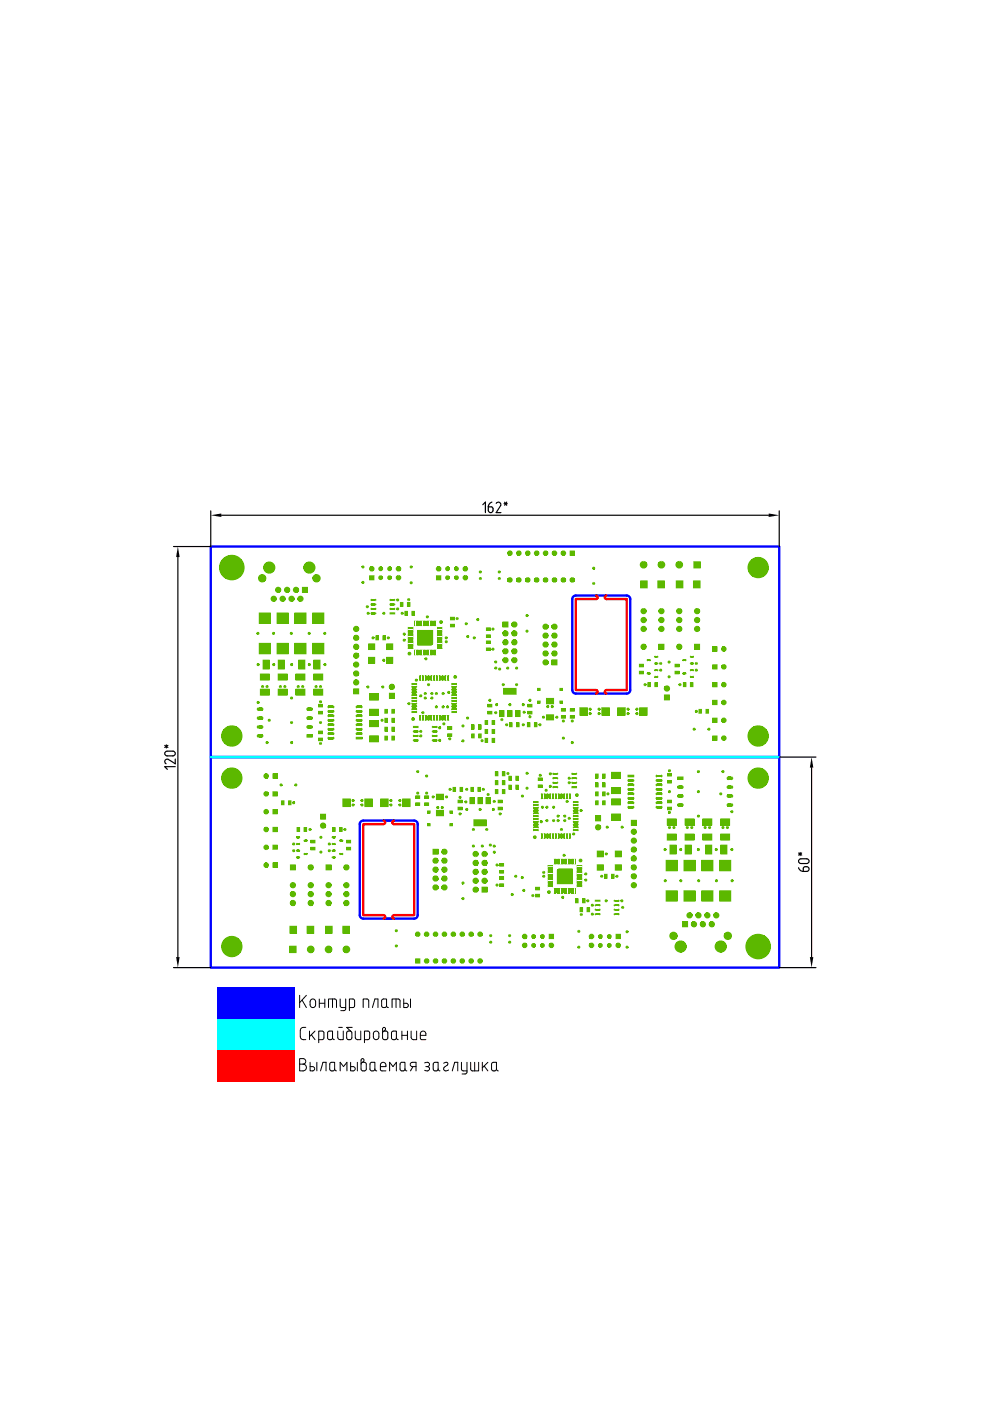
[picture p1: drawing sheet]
<svg xmlns="http://www.w3.org/2000/svg" width="210mm" height="297mm" viewBox="0 0 210 297" stroke-linecap="round" stroke-linejoin="round" font-family="sans-serif">
<circle cx="86.7" cy="127.1" r=".22" fill="none" stroke="#5cb800" stroke-width=".21"/>
<g fill="#5cb800">
<path d="M86.4 127h.5v.1h-.5z"/>
<path d="M86.4 127.1h.5v.2h-.5z"/>
</g>
<circle cx="87.2" cy="123.6" r=".22" fill="none" stroke="#5cb800" stroke-width=".21"/>
<g fill="#5cb800">
<path d="M87 123.4h.4v.2h-.4z"/>
<path d="M87 123.6h.4v.1h-.4z"/>
</g>
<circle cx="77" cy="120.2" r=".22" fill="none" stroke="#5cb800" stroke-width=".21"/>
<g fill="#5cb800">
<path d="M76.8 120h.3v.1h-.3z"/>
<path d="M76.7 120.1h.5v.2h-.5z"/>
<path d="M76.8 120.3h.3v.1h-.3z"/>
</g>
<circle cx="77.9" cy="128.6" r=".22" fill="none" stroke="#5cb800" stroke-width=".21"/>
<g fill="#5cb800">
<path d="M77.7 128.5h.4v.1h-.4z"/>
<path d="M77.7 128.6h.4v.2h-.4z"/>
<path d="M77.8 128.8h.2v.1h-.2z"/>
</g>
<circle cx="78.1" cy="130" r=".22" fill="none" stroke="#5cb800" stroke-width=".21"/>
<g fill="#5cb800">
<path d="M77.9 129.8h.3v.2h-.3z"/>
<path d="M77.8 130h.5v.1h-.5z"/>
<path d="M77.9 130.1h.3v.2h-.3z"/>
</g>
<circle cx="101.9" cy="122.7" r=".22" fill="none" stroke="#5cb800" stroke-width=".21"/>
<g fill="#5cb800">
<path d="M101.8 122.4l.1 .1z"/>
<path d="M101.6 122.5h.5v.2h-.5z"/>
<path d="M101.6 122.7h.5v.1h-.5z"/>
</g>
<circle cx="84.3" cy="129.1" r=".22" fill="none" stroke="#5cb800" stroke-width=".21"/>
<g fill="#5cb800">
<path d="M84.1 128.9h.4v.2h-.4z"/>
<path d="M84.1 129.1h.4v.1h-.4z"/>
<path d="M84.2 129.2h.2v.2h-.2z"/>
</g>
<circle cx="85.3" cy="130" r=".22" fill="none" stroke="#5cb800" stroke-width=".21"/>
<g fill="#5cb800">
<path d="M85.1 129.8h.3v.2h-.3z"/>
<path d="M85.1 130h.4v.1h-.4z"/>
<path d="M85.1 130.1h.3v.2h-.3z"/>
</g>
<circle cx="94.6" cy="136.1" r=".22" fill="none" stroke="#5cb800" stroke-width=".21"/>
<g fill="#5cb800">
<path d="M94.4 135.9h.4v.2h-.4z"/>
<path d="M94.4 136.1h.4v.1h-.4z"/>
</g>
<circle cx="104.5" cy="133.4" r=".22" fill="none" stroke="#5cb800" stroke-width=".21"/>
<g fill="#5cb800">
<path d="M104.3 133.2h.4v.2h-.4z"/>
<path d="M104.3 133.4h.4v.1h-.4z"/>
</g>
<path d="M105.9 142.1l-.2-.2 .2-.3 .3 .3-.3 .2" fill="none" stroke="#5cb800" stroke-width=".21"/>
<g fill="#5cb800">
<path d="M105.7 141.7h.4v.2h-.4z"/>
<path d="M105.7 141.9h.4v.1h-.4z"/>
</g>
<circle cx="105.1" cy="141.6" r=".22" fill="none" stroke="#5cb800" stroke-width=".21"/>
<g fill="#5cb800">
<path d="M104.9 141.4h.4v.2h-.4z"/>
<path d="M104.9 141.6h.4v.1h-.4z"/>
<path d="M104.9 141.7h.4v.2h-.4z"/>
</g>
<circle cx="111.7" cy="133.8" r=".22" fill="none" stroke="#5cb800" stroke-width=".21"/>
<g fill="#5cb800">
<path d="M111.7 133.5l.1 .2z"/>
<path d="M111.5 133.7h.4v.1h-.4z"/>
<path d="M111.5 133.8h.4v.2h-.4z"/>
</g>
<circle cx="104.5" cy="137.6" r=".22" fill="none" stroke="#5cb800" stroke-width=".21"/>
<g fill="#5cb800">
<path d="M104.4 137.4h.3v.1h-.3z"/>
<path d="M104.3 137.5h.4v.2h-.4z"/>
<path d="M104.3 137.7h.4v.1h-.4z"/>
</g>
<circle cx="90.3" cy="139.7" r=".22" fill="none" stroke="#5cb800" stroke-width=".21"/>
<g fill="#5cb800">
<path d="M90.1 139.5h.4v.1h-.4z"/>
<path d="M90.1 139.6h.4v.2h-.4z"/>
<path d="M90.2 139.8h.3v.1h-.3z"/>
</g>
<circle cx="90.6" cy="130.8" r=".22" fill="none" stroke="#5cb800" stroke-width=".21"/>
<g fill="#5cb800">
<path d="M90.5 130.5h.3v.2h-.3z"/>
<path d="M90.4 130.7h.4v.1h-.4z"/>
<path d="M90.4 130.8h.4v.2h-.4z"/>
</g>
<circle cx="85.7" cy="134.4" r=".22" fill="none" stroke="#5cb800" stroke-width=".21"/>
<g fill="#5cb800">
<path d="M85.5 134.3h.4v.1h-.4z"/>
<path d="M85.5 134.4h.4v.2h-.4z"/>
<path d="M85.6 134.6h.2v.1h-.2z"/>
</g>
<circle cx="79.1" cy="135.2" r=".22" fill="none" stroke="#5cb800" stroke-width=".21"/>
<g fill="#5cb800">
<path d="M78.9 135h.4v.2h-.4z"/>
<path d="M78.9 135.2h.4v.1h-.4z"/>
<path d="M78.9 135.3h.4v.2h-.4z"/>
</g>
<circle cx="98.9" cy="132.2" r=".22" fill="none" stroke="#5cb800" stroke-width=".21"/>
<g fill="#5cb800">
<path d="M98.7 132h.3v.2h-.3z"/>
<path d="M98.6 132.2h.5v.1h-.5z"/>
<path d="M98.7 132.3h.3v.2h-.3z"/>
</g>
<circle cx="121.3" cy="152.9" r=".22" fill="none" stroke="#5cb800" stroke-width=".21"/>
<g fill="#5cb800">
<path d="M121.1 152.7h.5v.2h-.5z"/>
<path d="M121.1 152.9h.5v.1h-.5z"/>
</g>
<circle cx="121.3" cy="157.4" r=".22" fill="none" stroke="#5cb800" stroke-width=".21"/>
<g fill="#5cb800">
<path d="M121.2 157.2h.3v.1h-.3z"/>
<path d="M121.1 157.3h.5v.2h-.5z"/>
<path d="M121.2 157.5h.3v.1h-.3z"/>
</g>
<circle cx="94.1" cy="153.5" r=".22" fill="none" stroke="#5cb800" stroke-width=".21"/>
<g fill="#5cb800">
<path d="M93.9 153.3h.4v.2h-.4z"/>
<path d="M93.9 153.5h.4v.1h-.4z"/>
</g>
<circle cx="110.9" cy="153.7" r=".22" fill="none" stroke="#5cb800" stroke-width=".21"/>
<g fill="#5cb800">
<path d="M110.8 153.5h.3v.1h-.3z"/>
<path d="M110.7 153.6h.5v.2h-.5z"/>
<path d="M110.8 153.8h.3v.1h-.3z"/>
</g>
<circle cx="125.9" cy="120.5" r=".22" fill="none" stroke="#5cb800" stroke-width=".21"/>
<g fill="#5cb800">
<path d="M125.7 120.3h.4v.1h-.4z"/>
<path d="M125.7 120.4h.4v.2h-.4z"/>
<path d="M125.7 120.6h.3v.1h-.3z"/>
</g>
<circle cx="141.9" cy="140.4" r=".22" fill="none" stroke="#5cb800" stroke-width=".21"/>
<g fill="#5cb800">
<path d="M141.7 140.2h.4v.2h-.4z"/>
<path d="M141.7 140.4h.4v.1h-.4z"/>
</g>
<circle cx="150.3" cy="154.6" r=".22" fill="none" stroke="#5cb800" stroke-width=".21"/>
<g fill="#5cb800">
<path d="M150.2 154.4h.2v.1h-.2z"/>
<path d="M150.1 154.5h.4v.2h-.4z"/>
<path d="M150.1 154.7h.4v.1h-.4z"/>
</g>
<circle cx="116.1" cy="149.8" r=".22" fill="none" stroke="#5cb800" stroke-width=".21"/>
<g fill="#5cb800">
<path d="M116 149.6h.3v.1h-.3z"/>
<path d="M115.9 149.7h.4v.2h-.4z"/>
<path d="M116 149.9h.3v.1h-.3z"/>
</g>
<circle cx="117.1" cy="149.8" r=".22" fill="none" stroke="#5cb800" stroke-width=".21"/>
<g fill="#5cb800">
<path d="M116.9 149.6h.4v.1h-.4z"/>
<path d="M116.9 149.7h.4v.2h-.4z"/>
<path d="M116.9 149.9h.4v.1h-.4z"/>
</g>
<circle cx="125.1" cy="150.4" r=".22" fill="none" stroke="#5cb800" stroke-width=".21"/>
<g fill="#5cb800">
<path d="M124.9 150.2h.4v.1h-.4z"/>
<path d="M124.9 150.3h.4v.2h-.4z"/>
<path d="M125 150.5h.2v.1h-.2z"/>
</g>
<circle cx="125.1" cy="151.3" r=".22" fill="none" stroke="#5cb800" stroke-width=".21"/>
<g fill="#5cb800">
<path d="M124.9 151.1h.4v.1h-.4z"/>
<path d="M124.9 151.2h.4v.2h-.4z"/>
<path d="M125 151.4h.3v.1h-.3z"/>
</g>
<circle cx="133.2" cy="150.4" r=".22" fill="none" stroke="#5cb800" stroke-width=".21"/>
<g fill="#5cb800">
<path d="M132.9 150.2h.5v.1h-.5z"/>
<path d="M132.9 150.3h.5v.2h-.5z"/>
<path d="M133.1 150.5h.1v.1h-.1z"/>
</g>
<circle cx="133.2" cy="151.3" r=".22" fill="none" stroke="#5cb800" stroke-width=".21"/>
<g fill="#5cb800">
<path d="M133 151.1h.3v.1h-.3z"/>
<path d="M132.9 151.2h.5v.2h-.5z"/>
<path d="M133 151.4h.3v.1h-.3z"/>
</g>
<circle cx="147.7" cy="150.8" r=".22" fill="none" stroke="#5cb800" stroke-width=".21"/>
<g fill="#5cb800">
<path d="M147.5 150.6h.3v.2h-.3z"/>
<path d="M147.4 150.8h.5v.1h-.5z"/>
<path d="M147.5 150.9h.3v.2h-.3z"/>
</g>
<circle cx="105.9" cy="122.7" r=".22" fill="none" stroke="#5cb800" stroke-width=".21"/>
<g fill="#5cb800">
<path d="M105.8 122.4l.1 .1z"/>
<path d="M105.7 122.5h.4v.2h-.4z"/>
<path d="M105.7 122.7h.4v.1h-.4z"/>
</g>
<circle cx="119.5" cy="152.9" r=".22" fill="none" stroke="#5cb800" stroke-width=".21"/>
<g fill="#5cb800">
<path d="M119.2 152.7h.5v.2h-.5z"/>
<path d="M119.2 152.9h.5v.1h-.5z"/>
</g>
<circle cx="119.5" cy="156.5" r=".22" fill="none" stroke="#5cb800" stroke-width=".21"/>
<g fill="#5cb800">
<path d="M119.3 156.3h.3v.1h-.3z"/>
<path d="M119.2 156.4h.5v.2h-.5z"/>
<path d="M119.3 156.6h.3v.1h-.3z"/>
</g>
<circle cx="47.1" cy="120.3" r=".22" fill="none" stroke="#5cb800" stroke-width=".21"/>
<g fill="#5cb800">
<path d="M46.9 120.1h.4v.2h-.4z"/>
<path d="M46.8 120.3h.5v.1h-.5z"/>
<path d="M46.9 120.4h.3v.2h-.3z"/>
</g>
<circle cx="47.7" cy="118.9" r=".22" fill="none" stroke="#5cb800" stroke-width=".21"/>
<g fill="#5cb800">
<path d="M47.5 118.6h.3v.2h-.3z"/>
<path d="M47.5 118.8h.4v.1h-.4z"/>
<path d="M47.5 118.9h.3v.2h-.3z"/>
</g>
<circle cx="47.7" cy="121.8" r=".22" fill="none" stroke="#5cb800" stroke-width=".21"/>
<g fill="#5cb800">
<path d="M47.5 121.6h.4v.2h-.4z"/>
<path d="M47.5 121.8h.4v.1h-.4z"/>
<path d="M47.6 121.9h.2v.2h-.2z"/>
</g>
<circle cx="49.2" cy="122.4" r=".22" fill="none" stroke="#5cb800" stroke-width=".21"/>
<g fill="#5cb800">
<path d="M49 122.2h.3v.2h-.3z"/>
<path d="M48.9 122.4h.5v.1h-.5z"/>
<path d="M49 122.5h.3v.2h-.3z"/>
</g>
<circle cx="50.6" cy="118.9" r=".22" fill="none" stroke="#5cb800" stroke-width=".21"/>
<g fill="#5cb800">
<path d="M50.5 118.6h.3v.2h-.3z"/>
<path d="M50.4 118.8h.4v.1h-.4z"/>
<path d="M50.5 118.9h.3v.2h-.3z"/>
</g>
<circle cx="51.2" cy="120.3" r=".22" fill="none" stroke="#5cb800" stroke-width=".21"/>
<g fill="#5cb800">
<path d="M51.1 120.1h.3v.2h-.3z"/>
<path d="M51 120.3h.5v.1h-.5z"/>
<path d="M51.1 120.4h.3v.2h-.3z"/>
</g>
<circle cx="50.6" cy="121.8" r=".22" fill="none" stroke="#5cb800" stroke-width=".21"/>
<g fill="#5cb800">
<path d="M50.4 121.6h.4v.2h-.4z"/>
<path d="M50.4 121.8h.4v.1h-.4z"/>
<path d="M50.5 121.9h.3v.2h-.3z"/>
</g>
<circle cx="49.2" cy="118.3" r=".22" fill="none" stroke="#5cb800" stroke-width=".21"/>
<g fill="#5cb800">
<path d="M49 118.1h.3v.1h-.3z"/>
<path d="M48.9 118.2h.5v.1h-.5z"/>
<path d="M49 118.3h.3v.2h-.3z"/>
</g>
<circle cx="68" cy="157.6" r=".22" fill="none" stroke="#5cb800" stroke-width=".21"/>
<g fill="#5cb800">
<path d="M67.7 157.5h.5v.1h-.5z"/>
<path d="M67.7 157.6h.5v.2h-.5z"/>
</g>
<circle cx="68" cy="148.8" r=".22" fill="none" stroke="#5cb800" stroke-width=".21"/>
<g fill="#5cb800">
<path d="M67.8 148.6h.3v.1h-.3z"/>
<path d="M67.7 148.7h.5v.2h-.5z"/>
<path d="M67.8 148.9h.3v.1h-.3z"/>
</g>
<circle cx="55.7" cy="145.6" r=".22" fill="none" stroke="#5cb800" stroke-width=".21"/>
<g fill="#5cb800">
<path d="M55.6 145.3l.1 .1z"/>
<path d="M55.5 145.4h.4v.2h-.4z"/>
<path d="M55.5 145.6h.4v.1h-.4z"/>
</g>
<circle cx="58" cy="134.3" r=".22" fill="none" stroke="#5cb800" stroke-width=".21"/>
<g fill="#5cb800">
<path d="M57.8 134.1h.4v.2h-.4z"/>
<path d="M57.8 134.3h.4v.1h-.4z"/>
<path d="M57.9 134.4h.2v.2h-.2z"/>
</g>
<circle cx="61.8" cy="134.3" r=".22" fill="none" stroke="#5cb800" stroke-width=".21"/>
<g fill="#5cb800">
<path d="M61.6 134.1h.4v.2h-.4z"/>
<path d="M61.6 134.3h.4v.1h-.4z"/>
<path d="M61.7 134.4h.2v.2h-.2z"/>
</g>
<circle cx="65.5" cy="134.3" r=".22" fill="none" stroke="#5cb800" stroke-width=".21"/>
<g fill="#5cb800">
<path d="M65.3 134.1h.4v.2h-.4z"/>
<path d="M65.3 134.3h.5v.1h-.5z"/>
<path d="M65.4 134.4h.3v.2h-.3z"/>
</g>
<circle cx="68.9" cy="134.3" r=".22" fill="none" stroke="#5cb800" stroke-width=".21"/>
<g fill="#5cb800">
<path d="M68.7 134.1h.4v.2h-.4z"/>
<path d="M68.6 134.3h.5v.1h-.5z"/>
<path d="M68.8 134.4h.2v.2h-.2z"/>
</g>
<circle cx="54.7" cy="134.3" r=".22" fill="none" stroke="#5cb800" stroke-width=".21"/>
<g fill="#5cb800">
<path d="M54.5 134.1h.4v.2h-.4z"/>
<path d="M54.5 134.3h.4v.1h-.4z"/>
<path d="M54.6 134.4h.2v.2h-.2z"/>
</g>
<circle cx="58" cy="140.9" r=".22" fill="none" stroke="#5cb800" stroke-width=".21"/>
<g fill="#5cb800">
<path d="M57.9 140.7h.3v.1h-.3z"/>
<path d="M57.8 140.8h.5v.2h-.5z"/>
<path d="M57.9 141h.3v.1h-.3z"/>
</g>
<circle cx="61.8" cy="153.2" r=".22" fill="none" stroke="#5cb800" stroke-width=".21"/>
<g fill="#5cb800">
<path d="M61.6 153h.4v.2h-.4z"/>
<path d="M61.6 153.2h.4v.1h-.4z"/>
<path d="M61.7 153.3h.2v.2h-.2z"/>
</g>
<circle cx="61.8" cy="140.9" r=".22" fill="none" stroke="#5cb800" stroke-width=".21"/>
<g fill="#5cb800">
<path d="M61.7 140.7h.3v.1h-.3z"/>
<path d="M61.6 140.8h.4v.2h-.4z"/>
<path d="M61.6 141h.4v.1h-.4z"/>
</g>
<circle cx="65.6" cy="140.9" r=".22" fill="none" stroke="#5cb800" stroke-width=".21"/>
<g fill="#5cb800">
<path d="M65.4 140.7h.3v.1h-.3z"/>
<path d="M65.4 140.8h.4v.2h-.4z"/>
<path d="M65.4 141h.4v.1h-.4z"/>
</g>
<circle cx="68.9" cy="140.9" r=".22" fill="none" stroke="#5cb800" stroke-width=".21"/>
<g fill="#5cb800">
<path d="M68.8 140.7h.3v.1h-.3z"/>
<path d="M68.7 140.8h.4v.2h-.4z"/>
<path d="M68.7 141h.4v.1h-.4z"/>
</g>
<circle cx="54.7" cy="140.9" r=".22" fill="none" stroke="#5cb800" stroke-width=".21"/>
<g fill="#5cb800">
<path d="M54.6 140.7h.3v.1h-.3z"/>
<path d="M54.5 140.8h.5v.2h-.5z"/>
<path d="M54.6 141h.3v.1h-.3z"/>
</g>
<circle cx="56.6" cy="145.6" r=".22" fill="none" stroke="#5cb800" stroke-width=".21"/>
<g fill="#5cb800">
<path d="M56.6 145.3l.1 .1z"/>
<path d="M56.4 145.4h.4v.2h-.4z"/>
<path d="M56.4 145.6h.4v.1h-.4z"/>
</g>
<circle cx="60.4" cy="145.6" r=".22" fill="none" stroke="#5cb800" stroke-width=".21"/>
<g fill="#5cb800">
<path d="M60.4 145.3v.1z"/>
<path d="M60.2 145.4h.4v.2h-.4z"/>
<path d="M60.2 145.6h.4v.1h-.4z"/>
</g>
<circle cx="59.5" cy="145.6" r=".22" fill="none" stroke="#5cb800" stroke-width=".21"/>
<g fill="#5cb800">
<path d="M59.4 145.3l.1 .1z"/>
<path d="M59.2 145.4h.5v.2h-.5z"/>
<path d="M59.2 145.6h.5v.1h-.5z"/>
</g>
<circle cx="64.2" cy="145.6" r=".22" fill="none" stroke="#5cb800" stroke-width=".21"/>
<g fill="#5cb800">
<path d="M64.1 145.3l.1 .1z"/>
<path d="M64 145.4h.4v.2h-.4z"/>
<path d="M64 145.6h.4v.1h-.4z"/>
</g>
<circle cx="63.2" cy="145.6" r=".22" fill="none" stroke="#5cb800" stroke-width=".21"/>
<g fill="#5cb800">
<path d="M63.2 145.3l.1 .1z"/>
<path d="M63 145.4h.4v.2h-.4z"/>
<path d="M63 145.6h.4v.1h-.4z"/>
</g>
<circle cx="68" cy="145.6" r=".22" fill="none" stroke="#5cb800" stroke-width=".21"/>
<g fill="#5cb800">
<path d="M67.9 145.3l.1 .1z"/>
<path d="M67.7 145.4h.5v.2h-.5z"/>
<path d="M67.7 145.6h.5v.1h-.5z"/>
</g>
<circle cx="67" cy="145.6" r=".22" fill="none" stroke="#5cb800" stroke-width=".21"/>
<g fill="#5cb800">
<path d="M67 145.3v.1z"/>
<path d="M66.8 145.4h.4v.2h-.4z"/>
<path d="M66.8 145.6h.4v.1h-.4z"/>
</g>
<circle cx="56.6" cy="157.4" r=".22" fill="none" stroke="#5cb800" stroke-width=".21"/>
<g fill="#5cb800">
<path d="M56.5 157.2h.2v.1h-.2z"/>
<path d="M56.4 157.3h.4v.2h-.4z"/>
<path d="M56.4 157.5h.4v.1h-.4z"/>
</g>
<circle cx="61.8" cy="157.4" r=".22" fill="none" stroke="#5cb800" stroke-width=".21"/>
<g fill="#5cb800">
<path d="M61.7 157.2h.2v.1h-.2z"/>
<path d="M61.6 157.3h.4v.2h-.4z"/>
<path d="M61.6 157.5h.4v.1h-.4z"/>
</g>
<circle cx="54.7" cy="148.9" r=".22" fill="none" stroke="#5cb800" stroke-width=".21"/>
<g fill="#5cb800">
<path d="M54.6 148.7h.3v.2h-.3z"/>
<path d="M54.5 148.9h.5v.1h-.5z"/>
<path d="M54.6 149h.3v.1h-.3z"/>
</g>
<circle cx="57.1" cy="152.7" r=".22" fill="none" stroke="#5cb800" stroke-width=".21"/>
<g fill="#5cb800">
<path d="M57.1 152.4v.2z"/>
<path d="M56.9 152.6h.4v.1h-.4z"/>
<path d="M56.9 152.7h.4v.2h-.4z"/>
</g>
<circle cx="61.8" cy="148" r=".22" fill="none" stroke="#5cb800" stroke-width=".21"/>
<g fill="#5cb800">
<path d="M61.6 147.8h.4v.2h-.4z"/>
<path d="M61.6 148h.4v.1h-.4z"/>
<path d="M61.7 148.1h.2v.2h-.2z"/>
</g>
<circle cx="68" cy="153.2" r=".22" fill="none" stroke="#5cb800" stroke-width=".21"/>
<g fill="#5cb800">
<path d="M67.8 153h.4v.2h-.4z"/>
<path d="M67.7 153.2h.5v.1h-.5z"/>
<path d="M67.9 153.3h.2v.2h-.2z"/>
</g>
<circle cx="94.6" cy="135.2" r=".22" fill="none" stroke="#5cb800" stroke-width=".21"/>
<g fill="#5cb800">
<path d="M94.4 135h.4v.2h-.4z"/>
<path d="M94.4 135.2h.4v.1h-.4z"/>
<path d="M94.4 135.3h.4v.2h-.4z"/>
</g>
<circle cx="85.7" cy="135.7" r=".22" fill="none" stroke="#5cb800" stroke-width=".21"/>
<g fill="#5cb800">
<path d="M85.6 135.5h.2v.1h-.2z"/>
<path d="M85.5 135.6h.4v.2h-.4z"/>
<path d="M85.5 135.8h.4v.1h-.4z"/>
</g>
<circle cx="78" cy="145.7" r=".22" fill="none" stroke="#5cb800" stroke-width=".21"/>
<g fill="#5cb800">
<path d="M77.8 145.4h.4v.2h-.4z"/>
<path d="M77.8 145.6h.4v.1h-.4z"/>
<path d="M77.8 145.7h.4v.2h-.4z"/>
</g>
<circle cx="98.2" cy="157.1" r=".22" fill="none" stroke="#5cb800" stroke-width=".21"/>
<g fill="#5cb800">
<path d="M98 156.9h.4v.1h-.4z"/>
<path d="M97.9 157h.5v.2h-.5z"/>
<path d="M98 157.2h.3v.1h-.3z"/>
</g>
<circle cx="102.2" cy="157" r=".22" fill="none" stroke="#5cb800" stroke-width=".21"/>
<g fill="#5cb800">
<path d="M102 156.9h.4v.1h-.4z"/>
<path d="M102 157h.4v.2h-.4z"/>
</g>
<circle cx="89.2" cy="156" r=".22" fill="none" stroke="#5cb800" stroke-width=".21"/>
<g fill="#5cb800">
<path d="M89 155.8h.4v.2h-.4z"/>
<path d="M89 156h.4v.1h-.4z"/>
<path d="M89.1 156.1h.2v.2h-.2z"/>
</g>
<circle cx="89.2" cy="155.1" r=".22" fill="none" stroke="#5cb800" stroke-width=".21"/>
<g fill="#5cb800">
<path d="M89.1 154.8h.2v.2h-.2z"/>
<path d="M89 155h.4v.1h-.4z"/>
<path d="M89 155.1h.4v.2h-.4z"/>
</g>
<circle cx="89.7" cy="151.1" r=".22" fill="none" stroke="#5cb800" stroke-width=".21"/>
<g fill="#5cb800">
<path d="M89.5 150.9h.4v.2h-.4z"/>
<path d="M89.5 151.1h.4v.1h-.4z"/>
<path d="M89.6 151.2h.1v.2h-.1z"/>
</g>
<circle cx="99.1" cy="152.2" r=".22" fill="none" stroke="#5cb800" stroke-width=".21"/>
<g fill="#5cb800">
<path d="M99 152h.2v.1h-.2z"/>
<path d="M98.9 152.1h.5v.2h-.5z"/>
<path d="M98.9 152.3h.4v.1h-.4z"/>
</g>
<circle cx="86.7" cy="149.2" r=".22" fill="none" stroke="#5cb800" stroke-width=".21"/>
<g fill="#5cb800">
<path d="M86.5 149h.4v.1h-.4z"/>
<path d="M86.5 149.1h.4v.2h-.4z"/>
<path d="M86.6 149.3h.2v.1h-.2z"/>
</g>
<circle cx="90.9" cy="145.2" r=".22" fill="none" stroke="#5cb800" stroke-width=".21"/>
<g fill="#5cb800">
<path d="M90.7 145h.4v.1h-.4z"/>
<path d="M90.6 145.1h.5v.2h-.5z"/>
<path d="M90.8 145.3h.2v.1h-.2z"/>
</g>
<circle cx="95.1" cy="146.8" r=".22" fill="none" stroke="#5cb800" stroke-width=".21"/>
<g fill="#5cb800">
<path d="M94.9 146.6h.4v.2h-.4z"/>
<path d="M94.9 146.8h.5v.1h-.5z"/>
<path d="M95 146.9h.2v.2h-.2z"/>
</g>
<circle cx="108.1" cy="149.4" r=".22" fill="none" stroke="#5cb800" stroke-width=".21"/>
<g fill="#5cb800">
<path d="M108 149.1h.2v.2h-.2z"/>
<path d="M107.9 149.3h.4v.1h-.4z"/>
<path d="M107.9 149.4h.4v.2h-.4z"/>
</g>
<circle cx="110.9" cy="149.4" r=".22" fill="none" stroke="#5cb800" stroke-width=".21"/>
<g fill="#5cb800">
<path d="M110.8 149.1h.3v.2h-.3z"/>
<path d="M110.7 149.3h.5v.1h-.5z"/>
<path d="M110.8 149.4h.3v.2h-.3z"/>
</g>
<circle cx="105.3" cy="149.4" r=".22" fill="none" stroke="#5cb800" stroke-width=".21"/>
<g fill="#5cb800">
<path d="M105.2 149.1h.2v.2h-.2z"/>
<path d="M105.1 149.3h.4v.1h-.4z"/>
<path d="M105.1 149.4h.4v.2h-.4z"/>
</g>
<circle cx="103.9" cy="148.5" r=".22" fill="none" stroke="#5cb800" stroke-width=".21"/>
<g fill="#5cb800">
<path d="M103.7 148.3h.3v.1h-.3z"/>
<path d="M103.6 148.4h.5v.2h-.5z"/>
<path d="M103.7 148.6h.3v.1h-.3z"/>
</g>
<circle cx="106.7" cy="145.2" r=".22" fill="none" stroke="#5cb800" stroke-width=".21"/>
<g fill="#5cb800">
<path d="M106.5 145h.4v.1h-.4z"/>
<path d="M106.5 145.1h.4v.2h-.4z"/>
<path d="M106.6 145.3h.2v.1h-.2z"/>
</g>
<circle cx="112.4" cy="148.5" r=".22" fill="none" stroke="#5cb800" stroke-width=".21"/>
<g fill="#5cb800">
<path d="M112.2 148.3h.3v.1h-.3z"/>
<path d="M112.1 148.4h.5v.2h-.5z"/>
<path d="M112.2 148.6h.3v.1h-.3z"/>
</g>
<circle cx="109.5" cy="145.2" r=".22" fill="none" stroke="#5cb800" stroke-width=".21"/>
<g fill="#5cb800">
<path d="M109.3 145h.4v.1h-.4z"/>
<path d="M109.3 145.1h.4v.2h-.4z"/>
<path d="M109.4 145.3h.2v.1h-.2z"/>
</g>
<circle cx="88.3" cy="144.2" r=".22" fill="none" stroke="#5cb800" stroke-width=".21"/>
<g fill="#5cb800">
<path d="M88.2 143.9h.2v.2h-.2z"/>
<path d="M88.1 144.1h.4v.1h-.4z"/>
<path d="M88.1 144.2h.4v.2h-.4z"/>
</g>
<circle cx="90.2" cy="135.2" r=".22" fill="none" stroke="#5cb800" stroke-width=".21"/>
<g fill="#5cb800">
<path d="M90 135h.3v.2h-.3z"/>
<path d="M89.9 135.2h.5v.1h-.5z"/>
<path d="M90 135.3h.3v.2h-.3z"/>
</g>
<circle cx="105.9" cy="121.3" r=".22" fill="none" stroke="#5cb800" stroke-width=".21"/>
<g fill="#5cb800">
<path d="M105.7 121h.3v.2h-.3z"/>
<path d="M105.6 121.2h.5v.1h-.5z"/>
<path d="M105.7 121.3h.3v.2h-.3z"/>
</g>
<circle cx="101.8" cy="121.3" r=".22" fill="none" stroke="#5cb800" stroke-width=".21"/>
<g fill="#5cb800">
<path d="M101.7 121h.3v.2h-.3z"/>
<path d="M101.6 121.2h.5v.1h-.5z"/>
<path d="M101.7 121.3h.3v.2h-.3z"/>
</g>
<circle cx="105.1" cy="151.1" r=".22" fill="none" stroke="#5cb800" stroke-width=".21"/>
<g fill="#5cb800">
<path d="M104.9 150.9h.4v.2h-.4z"/>
<path d="M104.9 151.1h.4v.1h-.4z"/>
<path d="M105 151.2h.2v.2h-.2z"/>
</g>
<circle cx="96.9" cy="131.1" r=".22" fill="none" stroke="#5cb800" stroke-width=".21"/>
<g fill="#5cb800">
<path d="M96.7 131h.4v.1h-.4z"/>
<path d="M96.7 131.1h.4v.2h-.4z"/>
</g>
<circle cx="99.2" cy="135" r=".22" fill="none" stroke="#5cb800" stroke-width=".21"/>
<g fill="#5cb800">
<path d="M99 134.7h.3v.2h-.3z"/>
<path d="M98.9 134.9h.5v.1h-.5z"/>
<path d="M99 135h.3v.2h-.3z"/>
</g>
<circle cx="100.6" cy="135.2" r=".22" fill="none" stroke="#5cb800" stroke-width=".21"/>
<g fill="#5cb800">
<path d="M100.4 135h.3v.2h-.3z"/>
<path d="M100.3 135.2h.5v.1h-.5z"/>
<path d="M100.4 135.3h.3v.2h-.3z"/>
</g>
<circle cx="101.3" cy="131.4" r=".22" fill="none" stroke="#5cb800" stroke-width=".21"/>
<g fill="#5cb800">
<path d="M101.1 131.1h.4v.2h-.4z"/>
<path d="M101.1 131.3h.4v.1h-.4z"/>
<path d="M101.1 131.4h.4v.2h-.4z"/>
</g>
<circle cx="114.5" cy="153.7" r=".22" fill="none" stroke="#5cb800" stroke-width=".21"/>
<g fill="#5cb800">
<path d="M114.3 153.5h.4v.1h-.4z"/>
<path d="M114.3 153.6h.4v.2h-.4z"/>
<path d="M114.4 153.8h.2v.1h-.2z"/>
</g>
<circle cx="81.2" cy="145.7" r=".22" fill="none" stroke="#5cb800" stroke-width=".21"/>
<g fill="#5cb800">
<path d="M81 145.4h.3v.2h-.3z"/>
<path d="M80.9 145.6h.5v.1h-.5z"/>
<path d="M81 145.7h.3v.2h-.3z"/>
</g>
<circle cx="98.2" cy="153.9" r=".22" fill="none" stroke="#5cb800" stroke-width=".21"/>
<g fill="#5cb800">
<path d="M97.9 153.8h.5v.1h-.5z"/>
<path d="M97.9 153.9h.5v.2h-.5z"/>
</g>
<circle cx="105.1" cy="140.4" r=".22" fill="none" stroke="#5cb800" stroke-width=".21"/>
<g fill="#5cb800">
<path d="M105 140.1h.2v.1h-.2z"/>
<path d="M104.9 140.2h.4v.2h-.4z"/>
<path d="M104.9 140.4h.4v.1h-.4z"/>
</g>
<circle cx="111.7" cy="130.5" r=".22" fill="none" stroke="#5cb800" stroke-width=".21"/>
<g fill="#5cb800">
<path d="M111.6 130.3h.3v.1h-.3z"/>
<path d="M111.5 130.4h.5v.1h-.5z"/>
<path d="M111.5 130.5h.4v.2h-.4z"/>
</g>
<circle cx="87.2" cy="120.2" r=".22" fill="none" stroke="#5cb800" stroke-width=".21"/>
<g fill="#5cb800">
<path d="M87 120h.4v.1h-.4z"/>
<path d="M87 120.1h.4v.2h-.4z"/>
<path d="M87 120.3h.4v.1h-.4z"/>
</g>
<circle cx="77" cy="123.5" r=".22" fill="none" stroke="#5cb800" stroke-width=".21"/>
<g fill="#5cb800">
<path d="M76.8 123.3h.3v.1h-.3z"/>
<path d="M76.7 123.4h.5v.2h-.5z"/>
<path d="M76.8 123.6h.3v.1h-.3z"/>
</g>
<circle cx="125.9" cy="123.7" r=".22" fill="none" stroke="#5cb800" stroke-width=".21"/>
<g fill="#5cb800">
<path d="M125.7 123.6h.4v.1h-.4z"/>
<path d="M125.7 123.7h.4v.2h-.4z"/>
</g>
<circle cx="141.9" cy="143.5" r=".22" fill="none" stroke="#5cb800" stroke-width=".21"/>
<g fill="#5cb800">
<path d="M141.7 143.3h.4v.2h-.4z"/>
<path d="M141.7 143.5h.4v.1h-.4z"/>
</g>
<circle cx="147.2" cy="154.6" r=".22" fill="none" stroke="#5cb800" stroke-width=".21"/>
<g fill="#5cb800">
<path d="M147 154.4h.3v.1h-.3z"/>
<path d="M147 154.5h.4v.2h-.4z"/>
<path d="M147 154.7h.4v.1h-.4z"/>
</g>
<circle cx="93.2" cy="157" r=".22" fill="none" stroke="#5cb800" stroke-width=".21"/>
<g fill="#5cb800">
<path d="M93.1 156.7h.3v.2h-.3z"/>
<path d="M93 156.9h.4v.1h-.4z"/>
<path d="M93 157h.4v.2h-.4z"/>
</g>
<circle cx="95.4" cy="156.6" r=".22" fill="none" stroke="#5cb800" stroke-width=".21"/>
<g fill="#5cb800">
<path d="M95.2 156.4h.3v.2h-.3z"/>
<path d="M95.1 156.6h.5v.1h-.5z"/>
<path d="M95.2 156.7h.3v.2h-.3z"/>
</g>
<circle cx="81" cy="152.7" r=".22" fill="none" stroke="#5cb800" stroke-width=".21"/>
<g fill="#5cb800">
<path d="M81 152.4l.1 .2z"/>
<path d="M80.8 152.6h.4v.1h-.4z"/>
<path d="M80.8 152.7h.4v.2h-.4z"/>
</g>
<circle cx="93.2" cy="154.3" r=".22" fill="none" stroke="#5cb800" stroke-width=".21"/>
<g fill="#5cb800">
<path d="M93.1 154.1h.2v.1h-.2z"/>
<path d="M93 154.2h.4v.2h-.4z"/>
<path d="M93 154.4h.4v.1h-.4z"/>
</g>
<circle cx="92.5" cy="147" r=".22" fill="none" stroke="#5cb800" stroke-width=".21"/>
<g fill="#5cb800">
<path d="M92.4 146.8h.2v.1h-.2z"/>
<path d="M92.3 146.9h.4v.2h-.4z"/>
<path d="M92.3 147.1h.4v.1h-.4z"/>
</g>
<circle cx="93.9" cy="147" r=".22" fill="none" stroke="#5cb800" stroke-width=".21"/>
<g fill="#5cb800">
<path d="M93.9 146.8h.1v.1h-.1z"/>
<path d="M93.7 146.9h.5v.2h-.5z"/>
<path d="M93.7 147.1h.4v.1h-.4z"/>
</g>
<circle cx="91.6" cy="148" r=".22" fill="none" stroke="#5cb800" stroke-width=".21"/>
<g fill="#5cb800">
<path d="M91.4 147.8h.4v.2h-.4z"/>
<path d="M91.4 148h.4v.1h-.4z"/>
<path d="M91.5 148.1h.2v.2h-.2z"/>
</g>
<circle cx="93.9" cy="149.9" r=".22" fill="none" stroke="#5cb800" stroke-width=".21"/>
<g fill="#5cb800">
<path d="M93.9 149.6l.1 .1z"/>
<path d="M93.7 149.7h.5v.2h-.5z"/>
<path d="M93.7 149.9h.4v.1h-.4z"/>
</g>
<circle cx="90.2" cy="148" r=".22" fill="none" stroke="#5cb800" stroke-width=".21"/>
<g fill="#5cb800">
<path d="M90 147.8h.4v.2h-.4z"/>
<path d="M89.9 148h.5v.1h-.5z"/>
<path d="M90 148.1h.3v.2h-.3z"/>
</g>
<circle cx="91.6" cy="147" r=".22" fill="none" stroke="#5cb800" stroke-width=".21"/>
<g fill="#5cb800">
<path d="M91.5 146.8h.2v.1h-.2z"/>
<path d="M91.4 146.9h.4v.2h-.4z"/>
<path d="M91.4 147.1h.4v.1h-.4z"/>
</g>
<circle cx="94.9" cy="149.9" r=".22" fill="none" stroke="#5cb800" stroke-width=".21"/>
<g fill="#5cb800">
<path d="M94.8 149.6l.2 .1z"/>
<path d="M94.7 149.7h.4v.2h-.4z"/>
<path d="M94.7 149.9h.4v.1h-.4z"/>
</g>
<circle cx="89.2" cy="147.5" r=".22" fill="none" stroke="#5cb800" stroke-width=".21"/>
<g fill="#5cb800">
<path d="M89 147.4h.4v.1h-.4z"/>
<path d="M89 147.5h.4v.2h-.4z"/>
<path d="M89.2 147.7l.1 .1z"/>
</g>
<circle cx="92.5" cy="149.9" r=".22" fill="none" stroke="#5cb800" stroke-width=".21"/>
<g fill="#5cb800">
<path d="M92.5 149.6l.1 .1z"/>
<path d="M92.3 149.7h.4v.2h-.4z"/>
<path d="M92.3 149.9h.4v.1h-.4z"/>
</g>
<circle cx="107.4" cy="153.7" r=".22" fill="none" stroke="#5cb800" stroke-width=".21"/>
<g fill="#5cb800">
<path d="M107.2 153.5h.4v.1h-.4z"/>
<path d="M107.2 153.6h.4v.2h-.4z"/>
<path d="M107.3 153.8h.3v.1h-.3z"/>
</g>
<circle cx="106.4" cy="152.6" r=".22" fill="none" stroke="#5cb800" stroke-width=".21"/>
<g fill="#5cb800">
<path d="M106.2 152.4h.4v.2h-.4z"/>
<path d="M106.2 152.6h.4v.1h-.4z"/>
</g>
<circle cx="111.1" cy="151" r=".22" fill="none" stroke="#5cb800" stroke-width=".21"/>
<g fill="#5cb800">
<path d="M111 150.8h.3v.1h-.3z"/>
<path d="M110.9 150.9h.4v.2h-.4z"/>
<path d="M111 151.1h.3v.1h-.3z"/>
</g>
<circle cx="112.4" cy="152" r=".22" fill="none" stroke="#5cb800" stroke-width=".21"/>
<g fill="#5cb800">
<path d="M112.3 151.7l.1 .1z"/>
<path d="M112.2 151.8h.4v.2h-.4z"/>
<path d="M112.2 152h.4v.1h-.4z"/>
</g>
<circle cx="127" cy="150.4" r=".22" fill="none" stroke="#5cb800" stroke-width=".21"/>
<g fill="#5cb800">
<path d="M126.8 150.2h.4v.1h-.4z"/>
<path d="M126.8 150.3h.4v.2h-.4z"/>
<path d="M126.9 150.5h.2v.1h-.2z"/>
</g>
<circle cx="127" cy="151.3" r=".22" fill="none" stroke="#5cb800" stroke-width=".21"/>
<g fill="#5cb800">
<path d="M126.8 151.1h.4v.1h-.4z"/>
<path d="M126.8 151.2h.4v.2h-.4z"/>
<path d="M126.9 151.4h.3v.1h-.3z"/>
</g>
<circle cx="135" cy="150.4" r=".22" fill="none" stroke="#5cb800" stroke-width=".21"/>
<g fill="#5cb800">
<path d="M134.8 150.2h.4v.1h-.4z"/>
<path d="M134.8 150.3h.5v.2h-.5z"/>
<path d="M135 150.5h.1v.1h-.1z"/>
</g>
<circle cx="135" cy="151.3" r=".22" fill="none" stroke="#5cb800" stroke-width=".21"/>
<g fill="#5cb800">
<path d="M134.9 151.1h.3v.1h-.3z"/>
<path d="M134.8 151.2h.5v.2h-.5z"/>
<path d="M134.9 151.4h.3v.1h-.3z"/>
</g>
<circle cx="136.8" cy="145.2" r=".22" fill="none" stroke="#5cb800" stroke-width=".21"/>
<g fill="#5cb800">
<path d="M136.6 145h.4v.1h-.4z"/>
<path d="M136.6 145.1h.4v.2h-.4z"/>
<path d="M136.7 145.3h.2v.1h-.2z"/>
</g>
<circle cx="144.2" cy="145.2" r=".22" fill="none" stroke="#5cb800" stroke-width=".21"/>
<g fill="#5cb800">
<path d="M144 145h.4v.1h-.4z"/>
<path d="M144 145.1h.4v.2h-.4z"/>
<path d="M144.1 145.3h.2v.1h-.2z"/>
</g>
<circle cx="81.4" cy="140" r=".22" fill="none" stroke="#5cb800" stroke-width=".21"/>
<g fill="#5cb800">
<path d="M81.2 139.8h.3v.1h-.3z"/>
<path d="M81.1 139.9h.5v.2h-.5z"/>
<path d="M81.2 140.1h.3v.1h-.3z"/>
</g>
<circle cx="109.5" cy="141.7" r=".22" fill="none" stroke="#5cb800" stroke-width=".21"/>
<g fill="#5cb800">
<path d="M109.4 141.4h.3v.2h-.3z"/>
<path d="M109.3 141.6h.5v.1h-.5z"/>
<path d="M109.4 141.7h.3v.2h-.3z"/>
</g>
<circle cx="107.6" cy="141.7" r=".22" fill="none" stroke="#5cb800" stroke-width=".21"/>
<g fill="#5cb800">
<path d="M107.5 141.4h.3v.2h-.3z"/>
<path d="M107.4 141.6h.5v.1h-.5z"/>
<path d="M107.5 141.7h.3v.2h-.3z"/>
</g>
<circle cx="140.1" cy="140.7" r=".22" fill="none" stroke="#5cb800" stroke-width=".21"/>
<g fill="#5cb800">
<path d="M139.9 140.5h.4v.2h-.4z"/>
<path d="M139.9 140.7h.4v.1h-.4z"/>
</g>
<circle cx="140.1" cy="142.1" r=".22" fill="none" stroke="#5cb800" stroke-width=".21"/>
<g fill="#5cb800">
<path d="M139.9 141.9h.3v.1h-.3z"/>
<path d="M139.9 142h.4v.2h-.4z"/>
<path d="M139.9 142.2h.4v.1h-.4z"/>
</g>
<circle cx="147.6" cy="142.1" r=".22" fill="none" stroke="#5cb800" stroke-width=".21"/>
<g fill="#5cb800">
<path d="M147.5 141.9h.3v.1h-.3z"/>
<path d="M147.4 142h.5v.2h-.5z"/>
<path d="M147.5 142.2h.3v.1h-.3z"/>
</g>
<circle cx="147.6" cy="140.7" r=".22" fill="none" stroke="#5cb800" stroke-width=".21"/>
<g fill="#5cb800">
<path d="M147.4 140.5h.4v.2h-.4z"/>
<path d="M147.4 140.7h.4v.1h-.4z"/>
</g>
<circle cx="82.3" cy="135.2" r=".22" fill="none" stroke="#5cb800" stroke-width=".21"/>
<g fill="#5cb800">
<path d="M82.2 135h.3v.2h-.3z"/>
<path d="M82.1 135.2h.5v.1h-.5z"/>
<path d="M82.2 135.3h.3v.2h-.3z"/>
</g>
<circle cx="81.4" cy="130" r=".22" fill="none" stroke="#5cb800" stroke-width=".21"/>
<g fill="#5cb800">
<path d="M81.2 129.8h.3v.2h-.3z"/>
<path d="M81.2 130h.4v.1h-.4z"/>
<path d="M81.2 130.1h.4v.2h-.4z"/>
</g>
<circle cx="84.3" cy="127.2" r=".22" fill="none" stroke="#5cb800" stroke-width=".21"/>
<g fill="#5cb800">
<path d="M84.1 127h.4v.1h-.4z"/>
<path d="M84.1 127.1h.4v.2h-.4z"/>
<path d="M84.1 127.3h.4v.1h-.4z"/>
</g>
<circle cx="90.2" cy="147" r=".22" fill="none" stroke="#5cb800" stroke-width=".21"/>
<g fill="#5cb800">
<path d="M90.1 146.8h.1v.1h-.1z"/>
<path d="M89.9 146.9h.5v.2h-.5z"/>
<path d="M90 147.1h.4v.1h-.4z"/>
</g>
<circle cx="115.2" cy="152.1" r=".22" fill="none" stroke="#5cb800" stroke-width=".21"/>
<g fill="#5cb800">
<path d="M115.1 151.8h.3v.2h-.3z"/>
<path d="M115 152h.5v.1h-.5z"/>
<path d="M115.1 152.1h.3v.2h-.3z"/>
</g>
<circle cx="118.1" cy="152.1" r=".22" fill="none" stroke="#5cb800" stroke-width=".21"/>
<g fill="#5cb800">
<path d="M117.9 151.8h.3v.2h-.3z"/>
<path d="M117.8 152h.5v.1h-.5z"/>
<path d="M117.9 152.1h.3v.2h-.3z"/>
</g>
<circle cx="90.2" cy="134.1" r=".22" fill="none" stroke="#5cb800" stroke-width=".21"/>
<g fill="#5cb800">
<path d="M90 134h.4v.1h-.4z"/>
<path d="M90 134.1h.4v.2h-.4z"/>
</g>
<circle cx="91.3" cy="135.2" r=".22" fill="none" stroke="#5cb800" stroke-width=".21"/>
<g fill="#5cb800">
<path d="M91.1 135h.3v.2h-.3z"/>
<path d="M91.1 135.2h.4v.1h-.4z"/>
<path d="M91.1 135.3h.3v.2h-.3z"/>
</g>
<circle cx="89" cy="135.2" r=".22" fill="none" stroke="#5cb800" stroke-width=".21"/>
<g fill="#5cb800">
<path d="M88.9 135h.3v.2h-.3z"/>
<path d="M88.8 135.2h.5v.1h-.5z"/>
<path d="M88.9 135.3h.3v.2h-.3z"/>
</g>
<circle cx="90.2" cy="136.4" r=".22" fill="none" stroke="#5cb800" stroke-width=".21"/>
<g fill="#5cb800">
<path d="M90 136.2h.4v.2h-.4z"/>
<path d="M90 136.4h.4v.1h-.4z"/>
<path d="M92.7 137.4l.1 .1v-.1l-.1 .2z"/>
<path d="M92.7 137.4h1.2l-.2 .1h-.9z"/>
<path d="M93.7 137.4v.1l.2-.1v.2z"/>
<path d="M92.7 137.6l.1-.2h.9l.2 .2z"/>
<path d="M92.7 137.4h1.1v.1h-1.1z"/>
</g>
<path d="M92.8 137.2h.1" fill="none" stroke="#5cb800" stroke-width=".21"/>
<path d="M92.8 137.1h1v.1h-1z" fill="#5cb800"/>
<path d="M93.8 137.2h.1" fill="none" stroke="#5cb800" stroke-width=".21"/>
<g fill="#5cb800">
<path d="M92.8 137.1h1v.2h-1z"/>
<path d="M92.7 137.1h1.1v.1h-1.1z"/>
</g>
<path d="M92.8 136.9h.1" fill="none" stroke="#5cb800" stroke-width=".21"/>
<path d="M92.8 136.8h1v.1h-1z" fill="#5cb800"/>
<path d="M93.8 136.9h.1" fill="none" stroke="#5cb800" stroke-width=".21"/>
<g fill="#5cb800">
<path d="M92.8 136.8h1v.2h-1z"/>
<path d="M92.7 136.8h1.1v.1h-1.1z"/>
</g>
<path d="M92.8 136.6h.1" fill="none" stroke="#5cb800" stroke-width=".21"/>
<path d="M92.8 136.5h1v.1h-1z" fill="#5cb800"/>
<path d="M93.8 136.6h.1" fill="none" stroke="#5cb800" stroke-width=".21"/>
<g fill="#5cb800">
<path d="M92.8 136.5h1v.2h-1z"/>
<path d="M92.7 136.5h1.1v.2h-1.1z"/>
</g>
<path d="M92.8 136.3h.1" fill="none" stroke="#5cb800" stroke-width=".21"/>
<path d="M92.8 136.2h1v.1h-1z" fill="#5cb800"/>
<path d="M93.8 136.3h.1" fill="none" stroke="#5cb800" stroke-width=".21"/>
<g fill="#5cb800">
<path d="M92.8 136.2h1v.2h-1z"/>
<path d="M92.7 136.2h1.1v.2h-1.1z"/>
</g>
<path d="M92.8 136h.1" fill="none" stroke="#5cb800" stroke-width=".21"/>
<path d="M92.8 135.9h1v.1h-1z" fill="#5cb800"/>
<path d="M93.8 136h.1" fill="none" stroke="#5cb800" stroke-width=".21"/>
<g fill="#5cb800">
<path d="M92.8 135.9h1v.2h-1z"/>
<path d="M92.7 135.9h1.1v.2h-1.1z"/>
</g>
<path d="M92.8 135.7h.1" fill="none" stroke="#5cb800" stroke-width=".21"/>
<path d="M92.8 135.6h1v.1h-1z" fill="#5cb800"/>
<path d="M93.8 135.7h.1" fill="none" stroke="#5cb800" stroke-width=".21"/>
<g fill="#5cb800">
<path d="M92.8 135.6h1v.2h-1z"/>
<path d="M92.7 135.6h1.1v.2h-1.1z"/>
</g>
<path d="M92.8 135.4h.1" fill="none" stroke="#5cb800" stroke-width=".21"/>
<path d="M92.8 135.3h1v.1h-1z" fill="#5cb800"/>
<path d="M93.8 135.4h.1" fill="none" stroke="#5cb800" stroke-width=".21"/>
<g fill="#5cb800">
<path d="M92.8 135.3h1v.2h-1z"/>
<path d="M92.7 135.3h1.1v.2h-1.1z"/>
</g>
<path d="M92.8 135.1h.1" fill="none" stroke="#5cb800" stroke-width=".21"/>
<path d="M92.8 135h1v.1h-1z" fill="#5cb800"/>
<path d="M93.8 135.1h.1" fill="none" stroke="#5cb800" stroke-width=".21"/>
<g fill="#5cb800">
<path d="M92.8 135h1v.2h-1z"/>
<path d="M92.7 135h1.1v.2h-1.1z"/>
</g>
<path d="M92.8 134.8h.1" fill="none" stroke="#5cb800" stroke-width=".21"/>
<path d="M92.8 134.7h1v.1h-1z" fill="#5cb800"/>
<path d="M93.8 134.8h.1" fill="none" stroke="#5cb800" stroke-width=".21"/>
<g fill="#5cb800">
<path d="M92.8 134.7h1v.2h-1z"/>
<path d="M92.7 134.7h1.1v.2h-1.1z"/>
</g>
<path d="M92.8 134.5h.1" fill="none" stroke="#5cb800" stroke-width=".21"/>
<path d="M92.8 134.4h1v.1h-1z" fill="#5cb800"/>
<path d="M93.8 134.5h.1" fill="none" stroke="#5cb800" stroke-width=".21"/>
<g fill="#5cb800">
<path d="M92.8 134.4h1v.2h-1z"/>
<path d="M92.7 134.4h1.1v.2h-1.1z"/>
</g>
<path d="M92.8 134.2h.1" fill="none" stroke="#5cb800" stroke-width=".21"/>
<path d="M92.8 134.1h1v.2h-1z" fill="#5cb800"/>
<path d="M93.8 134.2h.1" fill="none" stroke="#5cb800" stroke-width=".21"/>
<g fill="#5cb800">
<path d="M92.8 134.1h1v.2h-1z"/>
<path d="M92.7 134.1h1.1v.2h-1.1z"/>
</g>
<path d="M92.8 133.9h.1" fill="none" stroke="#5cb800" stroke-width=".21"/>
<path d="M92.8 133.8h1v.2h-1z" fill="#5cb800"/>
<path d="M93.8 133.9h.1" fill="none" stroke="#5cb800" stroke-width=".21"/>
<g fill="#5cb800">
<path d="M92.8 133.8h1v.2h-1z"/>
<path d="M92.7 133.8h1.1v.2h-1.1z"/>
</g>
<path d="M92.8 133.6h.1" fill="none" stroke="#5cb800" stroke-width=".21"/>
<path d="M92.8 133.5h1v.2h-1z" fill="#5cb800"/>
<path d="M93.8 133.6h.1" fill="none" stroke="#5cb800" stroke-width=".21"/>
<g fill="#5cb800">
<path d="M92.8 133.5h1v.2h-1z"/>
<path d="M92.7 133.5h1.1v.2h-1.1z"/>
</g>
<path d="M92.8 133.3h.1" fill="none" stroke="#5cb800" stroke-width=".21"/>
<path d="M92.8 133.2h1v.2h-1z" fill="#5cb800"/>
<path d="M93.8 133.3h.1" fill="none" stroke="#5cb800" stroke-width=".21"/>
<g fill="#5cb800">
<path d="M92.8 133.2h1v.2h-1z"/>
<path d="M92.7 133.2h1.1v.2h-1.1z"/>
</g>
<path d="M92.8 133h.1" fill="none" stroke="#5cb800" stroke-width=".21"/>
<path d="M92.8 132.9h1v.2h-1z" fill="#5cb800"/>
<path d="M93.8 133h.1" fill="none" stroke="#5cb800" stroke-width=".21"/>
<g fill="#5cb800">
<path d="M92.8 132.9h1v.2h-1z"/>
<path d="M92.7 132.9h1.1v.2h-1.1z"/>
</g>
<path d="M92.4 132.6h.1" fill="none" stroke="#5cb800" stroke-width=".21"/>
<path d="M92.3 131.6h.1v1h-.1z" fill="#5cb800"/>
<path d="M92.4 131.6h.1" fill="none" stroke="#5cb800" stroke-width=".21"/>
<g fill="#5cb800">
<path d="M92.3 131.6h.2v1h-.2z"/>
<path d="M92.4 131.6v.1z"/>
<path d="M92.4 131.7v.2z"/>
<path d="M92.4 131.9v.1z"/>
<path d="M92.4 132v.2z"/>
<path d="M92.4 132.2v.1z"/>
<path d="M92.4 132.3v.2z"/>
<path d="M92.4 132.5v.1z"/>
</g>
<path d="M92.1 132.6h.1" fill="none" stroke="#5cb800" stroke-width=".21"/>
<path d="M92 131.6h.2v1h-.2z" fill="#5cb800"/>
<path d="M92.1 131.6h.1" fill="none" stroke="#5cb800" stroke-width=".21"/>
<g fill="#5cb800">
<path d="M92 131.6h.2v1h-.2z"/>
<path d="M92.1 131.6v.1z"/>
<path d="M92.1 131.7v.2z"/>
<path d="M92.1 131.9v.1z"/>
<path d="M92.1 132v.2z"/>
<path d="M92.1 132.2v.1z"/>
<path d="M92.1 132.3v.2z"/>
<path d="M92.1 132.5v.1z"/>
</g>
<path d="M91.8 132.6h.1" fill="none" stroke="#5cb800" stroke-width=".21"/>
<path d="M91.7 131.6h.2v1h-.2z" fill="#5cb800"/>
<path d="M91.8 131.6h.1" fill="none" stroke="#5cb800" stroke-width=".21"/>
<g fill="#5cb800">
<path d="M91.7 131.6h.2v1h-.2z"/>
<path d="M91.8 131.6v.1z"/>
<path d="M91.8 131.7v.2z"/>
<path d="M91.8 131.9v.1z"/>
<path d="M91.8 132v.2z"/>
<path d="M91.8 132.2v.1z"/>
<path d="M91.8 132.3v.2z"/>
<path d="M91.8 132.5v.1z"/>
</g>
<path d="M91.5 132.6h.1" fill="none" stroke="#5cb800" stroke-width=".21"/>
<path d="M91.4 131.6h.2v1h-.2z" fill="#5cb800"/>
<path d="M91.5 131.6h.1" fill="none" stroke="#5cb800" stroke-width=".21"/>
<g fill="#5cb800">
<path d="M91.4 131.6h.2v1h-.2z"/>
<path d="M91.5 131.6v.1z"/>
<path d="M91.5 131.7v.2z"/>
<path d="M91.5 131.9v.1z"/>
<path d="M91.5 132v.2z"/>
<path d="M91.5 132.2v.1z"/>
<path d="M91.5 132.3v.2z"/>
<path d="M91.5 132.5v.1z"/>
</g>
<path d="M91.2 132.6h.1" fill="none" stroke="#5cb800" stroke-width=".21"/>
<path d="M91.1 131.6h.2v1h-.2z" fill="#5cb800"/>
<path d="M91.2 131.6h.1" fill="none" stroke="#5cb800" stroke-width=".21"/>
<g fill="#5cb800">
<path d="M91.1 131.6h.2v1h-.2z"/>
<path d="M91.2 131.6v.1z"/>
<path d="M91.2 131.7v.2z"/>
<path d="M91.2 131.9v.1z"/>
<path d="M91.2 132v.2z"/>
<path d="M91.2 132.2v.1z"/>
<path d="M91.2 132.3v.2z"/>
<path d="M91.2 132.5v.1z"/>
</g>
<path d="M90.9 132.6h.1" fill="none" stroke="#5cb800" stroke-width=".21"/>
<path d="M90.8 131.6h.2v1h-.2z" fill="#5cb800"/>
<path d="M90.9 131.6h.1" fill="none" stroke="#5cb800" stroke-width=".21"/>
<g fill="#5cb800">
<path d="M90.8 131.6h.2v1h-.2z"/>
<path d="M90.9 131.6v.1z"/>
<path d="M90.9 131.7v.2z"/>
<path d="M90.9 131.9v.1z"/>
<path d="M90.9 132v.2z"/>
<path d="M90.9 132.2v.1z"/>
<path d="M90.9 132.3v.2z"/>
<path d="M90.9 132.5v.1z"/>
</g>
<path d="M90.6 132.6h.1" fill="none" stroke="#5cb800" stroke-width=".21"/>
<path d="M90.5 131.6h.2v1h-.2z" fill="#5cb800"/>
<path d="M90.6 131.6h.1" fill="none" stroke="#5cb800" stroke-width=".21"/>
<g fill="#5cb800">
<path d="M90.6 131.6h.1v1h-.1z"/>
<path d="M90.6 131.6v.1z"/>
<path d="M90.6 131.7v.2z"/>
<path d="M90.6 131.9v.1z"/>
<path d="M90.6 132v.2z"/>
<path d="M90.6 132.2v.1z"/>
<path d="M90.6 132.3v.2z"/>
<path d="M90.6 132.5v.1z"/>
</g>
<path d="M90.3 132.6h.1" fill="none" stroke="#5cb800" stroke-width=".21"/>
<path d="M90.2 131.6h.2v1h-.2z" fill="#5cb800"/>
<path d="M90.3 131.6h.1" fill="none" stroke="#5cb800" stroke-width=".21"/>
<g fill="#5cb800">
<path d="M90.3 131.6h.1v1h-.1z"/>
<path d="M90.3 131.6v.1z"/>
<path d="M90.3 131.7v.2z"/>
<path d="M90.3 131.9v.1z"/>
<path d="M90.3 132v.2z"/>
<path d="M90.3 132.2v.1z"/>
<path d="M90.3 132.3v.2z"/>
<path d="M90.3 132.5v.1z"/>
</g>
<path d="M90 132.6h.1" fill="none" stroke="#5cb800" stroke-width=".21"/>
<path d="M89.9 131.6h.2v1h-.2z" fill="#5cb800"/>
<path d="M90 131.6h.1" fill="none" stroke="#5cb800" stroke-width=".21"/>
<g fill="#5cb800">
<path d="M90 131.6h.1v1h-.1z"/>
<path d="M90 131.6v.1z"/>
<path d="M90 131.7v.2z"/>
<path d="M90 131.9v.1z"/>
<path d="M90 132v.2z"/>
<path d="M90 132.2v.1z"/>
<path d="M90 132.3v.2z"/>
<path d="M90 132.5v.1z"/>
</g>
<path d="M89.7 132.6h.1" fill="none" stroke="#5cb800" stroke-width=".21"/>
<path d="M89.6 131.6h.2v1h-.2z" fill="#5cb800"/>
<path d="M89.7 131.6h.1" fill="none" stroke="#5cb800" stroke-width=".21"/>
<g fill="#5cb800">
<path d="M89.7 131.6h.1v1h-.1z"/>
<path d="M89.7 131.6v.1z"/>
<path d="M89.7 131.7v.2z"/>
<path d="M89.7 131.9v.1z"/>
<path d="M89.7 132v.2z"/>
<path d="M89.7 132.2v.1z"/>
<path d="M89.7 132.3v.2z"/>
<path d="M89.7 132.5v.1z"/>
</g>
<path d="M89.4 132.6h.1" fill="none" stroke="#5cb800" stroke-width=".21"/>
<path d="M89.3 131.6h.2v1h-.2z" fill="#5cb800"/>
<path d="M89.4 131.6h.1" fill="none" stroke="#5cb800" stroke-width=".21"/>
<g fill="#5cb800">
<path d="M89.4 131.6h.1v1h-.1z"/>
<path d="M89.4 131.6v.1z"/>
<path d="M89.4 131.7v.2z"/>
<path d="M89.4 131.9v.1z"/>
<path d="M89.4 132v.2z"/>
<path d="M89.4 132.2v.1z"/>
<path d="M89.4 132.3v.2z"/>
<path d="M89.4 132.5v.1z"/>
</g>
<path d="M89.1 132.6h.1" fill="none" stroke="#5cb800" stroke-width=".21"/>
<path d="M89 131.6h.2v1h-.2z" fill="#5cb800"/>
<path d="M89.1 131.6h.1" fill="none" stroke="#5cb800" stroke-width=".21"/>
<g fill="#5cb800">
<path d="M89.1 131.6h.1v1h-.1z"/>
<path d="M89.1 131.6v.1z"/>
<path d="M89.1 131.7v.2z"/>
<path d="M89.1 131.9v.1z"/>
<path d="M89.1 132v.2z"/>
<path d="M89.1 132.2v.1z"/>
<path d="M89.1 132.3v.2z"/>
<path d="M89.1 132.5v.1z"/>
</g>
<path d="M88.8 132.6h.1" fill="none" stroke="#5cb800" stroke-width=".21"/>
<path d="M88.7 131.6h.2v1h-.2z" fill="#5cb800"/>
<path d="M88.8 131.6h.1" fill="none" stroke="#5cb800" stroke-width=".21"/>
<g fill="#5cb800">
<path d="M88.8 131.6h.1v1h-.1z"/>
<path d="M88.8 131.6v.1z"/>
<path d="M88.8 131.7v.2z"/>
<path d="M88.8 131.9v.1z"/>
<path d="M88.8 132v.2z"/>
<path d="M88.8 132.2v.1z"/>
<path d="M88.8 132.3v.2z"/>
<path d="M88.8 132.5v.1z"/>
</g>
<path d="M88.5 132.6h.1" fill="none" stroke="#5cb800" stroke-width=".21"/>
<path d="M88.4 131.6h.2v1h-.2z" fill="#5cb800"/>
<path d="M88.5 131.6h.1" fill="none" stroke="#5cb800" stroke-width=".21"/>
<g fill="#5cb800">
<path d="M88.5 131.6h.1v1h-.1z"/>
<path d="M88.5 131.6v.1z"/>
<path d="M88.5 131.7v.2z"/>
<path d="M88.5 131.9v.1z"/>
<path d="M88.5 132v.2z"/>
<path d="M88.5 132.2v.1z"/>
<path d="M88.5 132.3v.2z"/>
<path d="M88.5 132.5v.1z"/>
</g>
<path d="M88.2 132.6h.1" fill="none" stroke="#5cb800" stroke-width=".21"/>
<path d="M88.1 131.6h.2v1h-.2z" fill="#5cb800"/>
<path d="M88.2 131.6h.1" fill="none" stroke="#5cb800" stroke-width=".21"/>
<g fill="#5cb800">
<path d="M88.2 131.6h.1v1h-.1z"/>
<path d="M88.2 131.6v.1z"/>
<path d="M88.2 131.7v.2z"/>
<path d="M88.2 131.9v.1z"/>
<path d="M88.2 132v.2z"/>
<path d="M88.2 132.2v.1z"/>
<path d="M88.2 132.3v.2z"/>
<path d="M88.2 132.5v.1z"/>
</g>
<path d="M87.9 132.6h.1" fill="none" stroke="#5cb800" stroke-width=".21"/>
<path d="M87.8 131.6h.2v1h-.2z" fill="#5cb800"/>
<path d="M87.9 131.6h.1" fill="none" stroke="#5cb800" stroke-width=".21"/>
<g fill="#5cb800">
<path d="M87.9 131.6h.1v1h-.1z"/>
<path d="M87.9 131.6v.1z"/>
<path d="M87.9 131.7v.2z"/>
<path d="M87.9 131.9v.1z"/>
<path d="M87.9 132v.2z"/>
<path d="M87.9 132.2v.1z"/>
<path d="M87.9 132.3v.2z"/>
<path d="M87.9 132.5v.1z"/>
</g>
<path d="M86.6 133h.1" fill="none" stroke="#5cb800" stroke-width=".21"/>
<path d="M86.6 132.9h1v.2h-1z" fill="#5cb800"/>
<path d="M87.6 133h.1" fill="none" stroke="#5cb800" stroke-width=".21"/>
<g fill="#5cb800">
<path d="M86.6 132.9h1v.2h-1z"/>
<path d="M86.5 132.9h1.1v.2h-1.1z"/>
</g>
<path d="M86.6 133.3h.1" fill="none" stroke="#5cb800" stroke-width=".21"/>
<path d="M86.6 133.2h1v.2h-1z" fill="#5cb800"/>
<path d="M87.6 133.3h.1" fill="none" stroke="#5cb800" stroke-width=".21"/>
<g fill="#5cb800">
<path d="M86.6 133.2h1v.2h-1z"/>
<path d="M86.5 133.2h1.1v.2h-1.1z"/>
</g>
<path d="M86.6 133.6h.1" fill="none" stroke="#5cb800" stroke-width=".21"/>
<path d="M86.6 133.5h1v.2h-1z" fill="#5cb800"/>
<path d="M87.6 133.6h.1" fill="none" stroke="#5cb800" stroke-width=".21"/>
<g fill="#5cb800">
<path d="M86.6 133.5h1v.2h-1z"/>
<path d="M86.5 133.5h1.1v.2h-1.1z"/>
</g>
<path d="M86.6 133.9h.1" fill="none" stroke="#5cb800" stroke-width=".21"/>
<path d="M86.6 133.8h1v.2h-1z" fill="#5cb800"/>
<path d="M87.6 133.9h.1" fill="none" stroke="#5cb800" stroke-width=".21"/>
<g fill="#5cb800">
<path d="M86.6 133.8h1v.2h-1z"/>
<path d="M86.5 133.8h1.1v.2h-1.1z"/>
</g>
<path d="M86.6 134.2h.1" fill="none" stroke="#5cb800" stroke-width=".21"/>
<path d="M86.6 134.1h1v.2h-1z" fill="#5cb800"/>
<path d="M87.6 134.2h.1" fill="none" stroke="#5cb800" stroke-width=".21"/>
<g fill="#5cb800">
<path d="M86.6 134.1h1v.2h-1z"/>
<path d="M86.5 134.1h1.1v.2h-1.1z"/>
</g>
<path d="M86.6 134.5h.1" fill="none" stroke="#5cb800" stroke-width=".21"/>
<path d="M86.6 134.4h1v.1h-1z" fill="#5cb800"/>
<path d="M87.6 134.5h.1" fill="none" stroke="#5cb800" stroke-width=".21"/>
<g fill="#5cb800">
<path d="M86.6 134.4h1v.2h-1z"/>
<path d="M86.5 134.4h1.1v.2h-1.1z"/>
</g>
<path d="M86.6 134.8h.1" fill="none" stroke="#5cb800" stroke-width=".21"/>
<path d="M86.6 134.7h1v.1h-1z" fill="#5cb800"/>
<path d="M87.6 134.8h.1" fill="none" stroke="#5cb800" stroke-width=".21"/>
<g fill="#5cb800">
<path d="M86.6 134.7h1v.2h-1z"/>
<path d="M86.5 134.7h1.1v.2h-1.1z"/>
</g>
<path d="M86.6 135.1h.1" fill="none" stroke="#5cb800" stroke-width=".21"/>
<path d="M86.6 135h1v.1h-1z" fill="#5cb800"/>
<path d="M87.6 135.1h.1" fill="none" stroke="#5cb800" stroke-width=".21"/>
<g fill="#5cb800">
<path d="M86.6 135h1v.2h-1z"/>
<path d="M86.5 135h1.1v.2h-1.1z"/>
</g>
<path d="M86.6 135.4h.1" fill="none" stroke="#5cb800" stroke-width=".21"/>
<path d="M86.6 135.3h1v.1h-1z" fill="#5cb800"/>
<path d="M87.6 135.4h.1" fill="none" stroke="#5cb800" stroke-width=".21"/>
<g fill="#5cb800">
<path d="M86.6 135.3h1v.2h-1z"/>
<path d="M86.5 135.3h1.1v.2h-1.1z"/>
</g>
<path d="M86.6 135.7h.1" fill="none" stroke="#5cb800" stroke-width=".21"/>
<path d="M86.6 135.6h1v.1h-1z" fill="#5cb800"/>
<path d="M87.6 135.7h.1" fill="none" stroke="#5cb800" stroke-width=".21"/>
<g fill="#5cb800">
<path d="M86.6 135.6h1v.2h-1z"/>
<path d="M86.5 135.6h1.1v.2h-1.1z"/>
</g>
<path d="M86.6 136h.1" fill="none" stroke="#5cb800" stroke-width=".21"/>
<path d="M86.6 135.9h1v.1h-1z" fill="#5cb800"/>
<path d="M87.6 136h.1" fill="none" stroke="#5cb800" stroke-width=".21"/>
<g fill="#5cb800">
<path d="M86.6 135.9h1v.2h-1z"/>
<path d="M86.5 135.9h1.1v.2h-1.1z"/>
</g>
<path d="M86.6 136.3h.1" fill="none" stroke="#5cb800" stroke-width=".21"/>
<path d="M86.6 136.2h1v.1h-1z" fill="#5cb800"/>
<path d="M87.6 136.3h.1" fill="none" stroke="#5cb800" stroke-width=".21"/>
<g fill="#5cb800">
<path d="M86.6 136.2h1v.2h-1z"/>
<path d="M86.5 136.2h1.1v.2h-1.1z"/>
</g>
<path d="M86.6 136.6h.1" fill="none" stroke="#5cb800" stroke-width=".21"/>
<path d="M86.6 136.5h1v.1h-1z" fill="#5cb800"/>
<path d="M87.6 136.6h.1" fill="none" stroke="#5cb800" stroke-width=".21"/>
<g fill="#5cb800">
<path d="M86.6 136.5h1v.2h-1z"/>
<path d="M86.5 136.5h1.1v.2h-1.1z"/>
</g>
<path d="M86.6 136.9h.1" fill="none" stroke="#5cb800" stroke-width=".21"/>
<path d="M86.6 136.8h1v.1h-1z" fill="#5cb800"/>
<path d="M87.6 136.9h.1" fill="none" stroke="#5cb800" stroke-width=".21"/>
<g fill="#5cb800">
<path d="M86.6 136.8h1v.2h-1z"/>
<path d="M86.5 136.8h1.1v.1h-1.1z"/>
</g>
<path d="M86.6 137.2h.1" fill="none" stroke="#5cb800" stroke-width=".21"/>
<path d="M86.6 137.1h1v.1h-1z" fill="#5cb800"/>
<path d="M87.6 137.2h.1" fill="none" stroke="#5cb800" stroke-width=".21"/>
<g fill="#5cb800">
<path d="M86.6 137.1h1v.2h-1z"/>
<path d="M86.5 137.1h1.1v.1h-1.1z"/>
</g>
<path d="M86.6 137.5h.1" fill="none" stroke="#5cb800" stroke-width=".21"/>
<path d="M86.6 137.4h1v.1h-1z" fill="#5cb800"/>
<path d="M87.6 137.5h.1" fill="none" stroke="#5cb800" stroke-width=".21"/>
<g fill="#5cb800">
<path d="M86.6 137.4h1v.2h-1z"/>
<path d="M86.5 137.4h1.1v.1h-1.1z"/>
</g>
<path d="M87.9 138.8h.1" fill="none" stroke="#5cb800" stroke-width=".21"/>
<path d="M87.8 137.8h.2v1h-.2z" fill="#5cb800"/>
<path d="M87.9 137.8h.1" fill="none" stroke="#5cb800" stroke-width=".21"/>
<g fill="#5cb800">
<path d="M87.9 137.8h.1v1h-.1z"/>
<path d="M87.9 137.8v.2z"/>
<path d="M87.9 138v.1z"/>
<path d="M87.9 138.1v.2z"/>
<path d="M87.9 138.3v.1z"/>
<path d="M87.9 138.4v.2z"/>
<path d="M87.9 138.6v.1z"/>
<path d="M87.9 138.7v.2z"/>
</g>
<path d="M88.2 138.8h.1" fill="none" stroke="#5cb800" stroke-width=".21"/>
<path d="M88.1 137.8h.2v1h-.2z" fill="#5cb800"/>
<path d="M88.2 137.8h.1" fill="none" stroke="#5cb800" stroke-width=".21"/>
<g fill="#5cb800">
<path d="M88.2 137.8h.1v1h-.1z"/>
<path d="M88.2 137.8v.2z"/>
<path d="M88.2 138v.1z"/>
<path d="M88.2 138.1v.2z"/>
<path d="M88.2 138.3v.1z"/>
<path d="M88.2 138.4v.2z"/>
<path d="M88.2 138.6v.1z"/>
<path d="M88.2 138.7v.2z"/>
</g>
<path d="M88.5 138.8h.1" fill="none" stroke="#5cb800" stroke-width=".21"/>
<path d="M88.4 137.8h.2v1h-.2z" fill="#5cb800"/>
<path d="M88.5 137.8h.1" fill="none" stroke="#5cb800" stroke-width=".21"/>
<g fill="#5cb800">
<path d="M88.5 137.8h.1v1h-.1z"/>
<path d="M88.5 137.8v.2z"/>
<path d="M88.5 138v.1z"/>
<path d="M88.5 138.1v.2z"/>
<path d="M88.5 138.3v.1z"/>
<path d="M88.5 138.4v.2z"/>
<path d="M88.5 138.6v.1z"/>
<path d="M88.5 138.7v.2z"/>
</g>
<path d="M88.8 138.8h.1" fill="none" stroke="#5cb800" stroke-width=".21"/>
<path d="M88.7 137.8h.2v1h-.2z" fill="#5cb800"/>
<path d="M88.8 137.8h.1" fill="none" stroke="#5cb800" stroke-width=".21"/>
<g fill="#5cb800">
<path d="M88.8 137.8h.1v1h-.1z"/>
<path d="M88.8 137.8v.2z"/>
<path d="M88.8 138v.1z"/>
<path d="M88.8 138.1v.2z"/>
<path d="M88.8 138.3v.1z"/>
<path d="M88.8 138.4v.2z"/>
<path d="M88.8 138.6v.1z"/>
<path d="M88.8 138.7v.2z"/>
</g>
<path d="M89.1 138.8h.1" fill="none" stroke="#5cb800" stroke-width=".21"/>
<path d="M89 137.8h.2v1h-.2z" fill="#5cb800"/>
<path d="M89.1 137.8h.1" fill="none" stroke="#5cb800" stroke-width=".21"/>
<g fill="#5cb800">
<path d="M89.1 137.8h.1v1h-.1z"/>
<path d="M89.1 137.8v.2z"/>
<path d="M89.1 138v.1z"/>
<path d="M89.1 138.1v.2z"/>
<path d="M89.1 138.3v.1z"/>
<path d="M89.1 138.4v.2z"/>
<path d="M89.1 138.6v.1z"/>
<path d="M89.1 138.7v.2z"/>
</g>
<path d="M89.4 138.8h.1" fill="none" stroke="#5cb800" stroke-width=".21"/>
<path d="M89.3 137.8h.2v1h-.2z" fill="#5cb800"/>
<path d="M89.4 137.8h.1" fill="none" stroke="#5cb800" stroke-width=".21"/>
<g fill="#5cb800">
<path d="M89.4 137.8h.1v1h-.1z"/>
<path d="M89.4 137.8v.2z"/>
<path d="M89.4 138v.1z"/>
<path d="M89.4 138.1v.2z"/>
<path d="M89.4 138.3v.1z"/>
<path d="M89.4 138.4v.2z"/>
<path d="M89.4 138.6v.1z"/>
<path d="M89.4 138.7v.2z"/>
</g>
<path d="M89.7 138.8h.1" fill="none" stroke="#5cb800" stroke-width=".21"/>
<path d="M89.6 137.8h.2v1h-.2z" fill="#5cb800"/>
<path d="M89.7 137.8h.1" fill="none" stroke="#5cb800" stroke-width=".21"/>
<g fill="#5cb800">
<path d="M89.7 137.8h.1v1h-.1z"/>
<path d="M89.7 137.8v.2z"/>
<path d="M89.7 138v.1z"/>
<path d="M89.7 138.1v.2z"/>
<path d="M89.7 138.3v.1z"/>
<path d="M89.7 138.4v.2z"/>
<path d="M89.7 138.6v.1z"/>
<path d="M89.7 138.7v.2z"/>
</g>
<path d="M90 138.8h.1" fill="none" stroke="#5cb800" stroke-width=".21"/>
<path d="M89.9 137.8h.2v1h-.2z" fill="#5cb800"/>
<path d="M90 137.8h.1" fill="none" stroke="#5cb800" stroke-width=".21"/>
<g fill="#5cb800">
<path d="M90 137.8h.1v1h-.1z"/>
<path d="M90 137.8v.2z"/>
<path d="M90 138v.1z"/>
<path d="M90 138.1v.2z"/>
<path d="M90 138.3v.1z"/>
<path d="M90 138.4v.2z"/>
<path d="M90 138.6v.1z"/>
<path d="M90 138.7v.2z"/>
</g>
<path d="M90.3 138.8h.1" fill="none" stroke="#5cb800" stroke-width=".21"/>
<path d="M90.2 137.8h.2v1h-.2z" fill="#5cb800"/>
<path d="M90.3 137.8h.1" fill="none" stroke="#5cb800" stroke-width=".21"/>
<g fill="#5cb800">
<path d="M90.3 137.8h.1v1h-.1z"/>
<path d="M90.3 137.8v.2z"/>
<path d="M90.3 138v.1z"/>
<path d="M90.3 138.1v.2z"/>
<path d="M90.3 138.3v.1z"/>
<path d="M90.3 138.4v.2z"/>
<path d="M90.3 138.6v.1z"/>
<path d="M90.3 138.7v.2z"/>
</g>
<path d="M90.6 138.8h.1" fill="none" stroke="#5cb800" stroke-width=".21"/>
<path d="M90.5 137.8h.2v1h-.2z" fill="#5cb800"/>
<path d="M90.6 137.8h.1" fill="none" stroke="#5cb800" stroke-width=".21"/>
<g fill="#5cb800">
<path d="M90.6 137.8h.1v1h-.1z"/>
<path d="M90.6 137.8v.2z"/>
<path d="M90.6 138v.1z"/>
<path d="M90.6 138.1v.2z"/>
<path d="M90.6 138.3v.1z"/>
<path d="M90.6 138.4v.2z"/>
<path d="M90.6 138.6v.1z"/>
<path d="M90.6 138.7v.2z"/>
</g>
<path d="M90.9 138.8h.1" fill="none" stroke="#5cb800" stroke-width=".21"/>
<path d="M90.8 137.8h.2v1h-.2z" fill="#5cb800"/>
<path d="M90.9 137.8h.1" fill="none" stroke="#5cb800" stroke-width=".21"/>
<g fill="#5cb800">
<path d="M90.8 137.8h.2v1h-.2z"/>
<path d="M90.9 137.8v.2z"/>
<path d="M90.9 138v.1z"/>
<path d="M90.9 138.1v.2z"/>
<path d="M90.9 138.3v.1z"/>
<path d="M90.9 138.4v.2z"/>
<path d="M90.9 138.6v.1z"/>
<path d="M90.9 138.7v.2z"/>
</g>
<path d="M91.2 138.8h.1" fill="none" stroke="#5cb800" stroke-width=".21"/>
<path d="M91.1 137.8h.2v1h-.2z" fill="#5cb800"/>
<path d="M91.2 137.8h.1" fill="none" stroke="#5cb800" stroke-width=".21"/>
<g fill="#5cb800">
<path d="M91.1 137.8h.2v1h-.2z"/>
<path d="M91.2 137.8v.2z"/>
<path d="M91.2 138v.1z"/>
<path d="M91.2 138.1v.2z"/>
<path d="M91.2 138.3v.1z"/>
<path d="M91.2 138.4v.2z"/>
<path d="M91.2 138.6v.1z"/>
<path d="M91.2 138.7v.2z"/>
</g>
<path d="M91.5 138.8h.1" fill="none" stroke="#5cb800" stroke-width=".21"/>
<path d="M91.4 137.8h.2v1h-.2z" fill="#5cb800"/>
<path d="M91.5 137.8h.1" fill="none" stroke="#5cb800" stroke-width=".21"/>
<g fill="#5cb800">
<path d="M91.4 137.8h.2v1h-.2z"/>
<path d="M91.5 137.8v.2z"/>
<path d="M91.5 138v.1z"/>
<path d="M91.5 138.1v.2z"/>
<path d="M91.5 138.3v.1z"/>
<path d="M91.5 138.4v.2z"/>
<path d="M91.5 138.6v.1z"/>
<path d="M91.5 138.7v.2z"/>
</g>
<path d="M91.8 138.8h.1" fill="none" stroke="#5cb800" stroke-width=".21"/>
<path d="M91.7 137.8h.2v1h-.2z" fill="#5cb800"/>
<path d="M91.8 137.8h.1" fill="none" stroke="#5cb800" stroke-width=".21"/>
<g fill="#5cb800">
<path d="M91.7 137.8h.2v1h-.2z"/>
<path d="M91.8 137.8v.2z"/>
<path d="M91.8 138v.1z"/>
<path d="M91.8 138.1v.2z"/>
<path d="M91.8 138.3v.1z"/>
<path d="M91.8 138.4v.2z"/>
<path d="M91.8 138.6v.1z"/>
<path d="M91.8 138.7v.2z"/>
</g>
<path d="M92.1 138.8h.1" fill="none" stroke="#5cb800" stroke-width=".21"/>
<path d="M92 137.8h.2v1h-.2z" fill="#5cb800"/>
<path d="M92.1 137.8h.1" fill="none" stroke="#5cb800" stroke-width=".21"/>
<g fill="#5cb800">
<path d="M92 137.8h.2v1h-.2z"/>
<path d="M92.1 137.8v.2z"/>
<path d="M92.1 138v.1z"/>
<path d="M92.1 138.1v.2z"/>
<path d="M92.1 138.3v.1z"/>
<path d="M92.1 138.4v.2z"/>
<path d="M92.1 138.6v.1z"/>
<path d="M92.1 138.7v.2z"/>
</g>
<path d="M92.4 138.8h.1" fill="none" stroke="#5cb800" stroke-width=".21"/>
<path d="M92.3 137.8h.1v1h-.1z" fill="#5cb800"/>
<path d="M92.4 137.8h.1" fill="none" stroke="#5cb800" stroke-width=".21"/>
<g fill="#5cb800">
<path d="M92.3 137.8h.2v1h-.2z"/>
<path d="M92.4 137.8v.2z"/>
<path d="M92.4 138v.1z"/>
<path d="M92.4 138.1v.2z"/>
<path d="M92.4 138.3v.1z"/>
<path d="M92.4 138.4v.2z"/>
<path d="M92.4 138.6v.1z"/>
<path d="M92.4 138.7v.2z"/>
</g>
<path d="M88.5 133.6h3.3M91.8 133.6v2.9" fill="none" stroke="#5cb800" stroke-width=".21"/>
<path d="M91.7 136.5h.1l-.3 .4-.1-.1z" fill="#5cb800"/>
<g fill="none" stroke="#5cb800" stroke-width=".21">
<path d="M88.5 136.8h3M88.6 133.7h3.2M88.6 133.9h3.2M88.6 134h3.2M88.6 134.2h3.2M88.6 134.3h3.2M88.6 134.5h3.2M88.6 134.6h3.2M88.6 134.8h3.2M88.6 134.9h3.2M88.6 135.1h3.2M88.6 135.2h3.2"/>
<path d="M88.6 135.4h3.2M88.6 135.5h3.2M88.6 135.7h3.2M88.6 135.8h3.2M88.6 136h3.2M88.6 136.1h3.2M88.6 136.3h3.2M88.6 136.4h3.2M88.6 136.6h3.1M88.6 136.7h2.9M88.6 133.6v3.3"/>
<circle cx="93.5" cy="131.9" r=".3"/>
</g>
<g fill="#5cb800">
<path d="M93.3 131.6h.4v.1h-.4z"/>
<path d="M93.2 131.7h.6v.2h-.6z"/>
<path d="M93.2 131.9h.6v.1h-.6z"/>
<path d="M93.3 132h.4v.2h-.4z"/>
</g>
<circle cx="86.8" cy="138.6" r=".3" fill="none" stroke="#5cb800" stroke-width=".21"/>
<g fill="#5cb800">
<path d="M86.6 138.3h.4v.1h-.4z"/>
<path d="M86.5 138.4h.6v.2h-.6z"/>
<path d="M86.5 138.6h.6v.1h-.6z"/>
<path d="M86.6 138.7h.4v.2h-.4z"/>
<path d="M64 124.4l.2 .2v.9l-.2 .2z"/>
<path d="M64 124.4h1.3l-.2 .2h-.9z"/>
<path d="M65.3 124.4v1.3l-.2-.2v-.9z"/>
<path d="M64.2 125.5h.9l.2 .2h-1.3z"/>
<path d="M64.1 124.4h1.1v.2h-1.1z"/>
<path d="M64.1 124.6h1.1v.1h-1.1z"/>
<path d="M64.1 124.7h1.1v.2h-1.1z"/>
<path d="M64.1 124.9h1.1v.1h-1.1z"/>
<path d="M64.1 125h1.1v.2h-1.1z"/>
<path d="M64.1 125.2h1.1v.1h-1.1z"/>
<path d="M64.1 125.3h1.1v.2h-1.1z"/>
<path d="M64.1 125.5h1.1v.1h-1.1z"/>
</g>
<circle cx="58" cy="127" r=".56" fill="none" stroke="#5cb800" stroke-width=".21"/>
<g fill="#5cb800">
<path d="M57.8 126.4h.5v.1h-.5z"/>
<path d="M57.6 126.5h.9v.2h-.9z"/>
<path d="M57.5 126.7h1.1v.1h-1.1z"/>
<path d="M57.5 126.8h1.1v.2h-1.1z"/>
<path d="M57.5 127h1.1v.1h-1.1z"/>
<path d="M57.5 127.1h1v.2h-1z"/>
<path d="M57.6 127.3h.8v.1h-.8z"/>
<path d="M57.9 127.4h.2v.2h-.2z"/>
</g>
<circle cx="60.9" cy="125.1" r=".56" fill="none" stroke="#5cb800" stroke-width=".21"/>
<g fill="#5cb800">
<path d="M60.7 124.4h.3v.2h-.3z"/>
<path d="M60.5 124.6h.8v.1h-.8z"/>
<path d="M60.4 124.7h1v.2h-1z"/>
<path d="M60.3 124.9h1.1v.1h-1.1z"/>
<path d="M60.3 125h1.1v.2h-1.1z"/>
<path d="M60.4 125.2h1v.1h-1z"/>
<path d="M60.4 125.3h.9v.2h-.9z"/>
<path d="M60.6 125.5h.5v.1h-.5z"/>
</g>
<circle cx="59.9" cy="127" r=".56" fill="none" stroke="#5cb800" stroke-width=".21"/>
<g fill="#5cb800">
<path d="M59.7 126.4h.5v.1h-.5z"/>
<path d="M59.5 126.5h.9v.2h-.9z"/>
<path d="M59.4 126.7h1v.1h-1z"/>
<path d="M59.4 126.8h1.1v.2h-1.1z"/>
<path d="M59.4 127h1.1v.1h-1.1z"/>
<path d="M59.4 127.1h1v.2h-1z"/>
<path d="M59.5 127.3h.8v.1h-.8z"/>
<path d="M59.8 127.4h.2v.2h-.2z"/>
</g>
<circle cx="62.8" cy="125.1" r=".56" fill="none" stroke="#5cb800" stroke-width=".21"/>
<g fill="#5cb800">
<path d="M62.6 124.4h.3v.2h-.3z"/>
<path d="M62.4 124.6h.8v.1h-.8z"/>
<path d="M62.3 124.7h1v.2h-1z"/>
<path d="M62.2 124.9h1.1v.1h-1.1z"/>
<path d="M62.2 125h1.1v.2h-1.1z"/>
<path d="M62.2 125.2h1.1v.1h-1.1z"/>
<path d="M62.3 125.3h.9v.2h-.9z"/>
<path d="M62.5 125.5h.5v.1h-.5z"/>
</g>
<circle cx="61.8" cy="127" r=".56" fill="none" stroke="#5cb800" stroke-width=".21"/>
<g fill="#5cb800">
<path d="M61.6 126.4h.5v.1h-.5z"/>
<path d="M61.4 126.5h.9v.2h-.9z"/>
<path d="M61.3 126.7h1v.1h-1z"/>
<path d="M61.3 126.8h1.1v.2h-1.1z"/>
<path d="M61.3 127h1.1v.1h-1.1z"/>
<path d="M61.3 127.1h1v.2h-1z"/>
<path d="M61.4 127.3h.8v.1h-.8z"/>
<path d="M61.7 127.4h.2v.2h-.2z"/>
</g>
<circle cx="59" cy="125.1" r=".56" fill="none" stroke="#5cb800" stroke-width=".21"/>
<g fill="#5cb800">
<path d="M58.8 124.4h.3v.2h-.3z"/>
<path d="M58.6 124.6h.8v.1h-.8z"/>
<path d="M58.5 124.7h1v.2h-1z"/>
<path d="M58.4 124.9h1.1v.1h-1.1z"/>
<path d="M58.4 125h1.1v.2h-1.1z"/>
<path d="M58.5 125.2h1v.1h-1z"/>
<path d="M58.5 125.3h.9v.2h-.9z"/>
<path d="M58.7 125.5h.5v.1h-.5z"/>
</g>
<circle cx="63.7" cy="127" r=".56" fill="none" stroke="#5cb800" stroke-width=".21"/>
<g fill="#5cb800">
<path d="M63.4 126.4h.6v.1h-.6z"/>
<path d="M63.3 126.5h.8v.2h-.8z"/>
<path d="M63.2 126.7h1v.1h-1z"/>
<path d="M63.1 126.8h1.2v.2h-1.2z"/>
<path d="M63.2 127h1.1v.1h-1.1z"/>
<path d="M63.2 127.1h1v.2h-1z"/>
<path d="M63.3 127.3h.8v.1h-.8z"/>
<path d="M63.6 127.4h.2v.2h-.2z"/>
</g>
<circle cx="67.1" cy="122.6" r=".78" fill="none" stroke="#5cb800" stroke-width=".21"/>
<g fill="#5cb800">
<path d="M66.9 121.8h.4v.1h-.4z"/>
<path d="M66.6 121.9h1v.2h-1z"/>
<path d="M66.5 122.1h1.2v.1h-1.2z"/>
<path d="M66.4 122.2h1.4v.2h-1.4z"/>
<path d="M66.3 122.4h1.6v.1h-1.6z"/>
<path d="M66.3 122.5h1.6v.2h-1.6z"/>
<path d="M66.3 122.7h1.6v.1h-1.6z"/>
<path d="M66.4 122.8h1.4v.2h-1.4z"/>
<path d="M66.5 123h1.3v.1h-1.3z"/>
<path d="M66.6 123.1h1v.2h-1z"/>
<path d="M66.8 123.3h.6v.1h-.6z"/>
</g>
<circle cx="55.6" cy="122.6" r=".78" fill="none" stroke="#5cb800" stroke-width=".21"/>
<g fill="#5cb800">
<path d="M55.4 121.8h.4v.1h-.4z"/>
<path d="M55.1 121.9h1v.2h-1z"/>
<path d="M55 122.1h1.2v.1h-1.2z"/>
<path d="M54.9 122.2h1.4v.2h-1.4z"/>
<path d="M54.8 122.4h1.6v.1h-1.6z"/>
<path d="M54.8 122.5h1.6v.2h-1.6z"/>
<path d="M54.8 122.7h1.6v.1h-1.6z"/>
<path d="M54.9 122.8h1.4v.2h-1.4z"/>
<path d="M54.9 123h1.3v.1h-1.3z"/>
<path d="M55.1 123.1h1v.2h-1z"/>
<path d="M55.3 123.3h.6v.1h-.6z"/>
</g>
<circle cx="65.6" cy="120.3" r="1.19" fill="none" stroke="#5cb800" stroke-width=".21"/>
<g fill="#5cb800">
<path d="M65.4 119.1h.4v.1h-.4z"/>
<path d="M65 119.2h1.2v.2h-1.2z"/>
<path d="M64.8 119.4h1.6v.1h-1.6z"/>
<path d="M64.7 119.5h1.8v.2h-1.8z"/>
</g>
<path d="M64.5 119.9h2.2M64.6 119.8h2M64.4 120.4h2.4M64.4 120.2h2.4M64.4 120.5h2.4M64.4 120.1h2.4M64.4 120.7h2.3M64.5 120.8h2.2M64.6 121h2" fill="none" stroke="#5cb800" stroke-width=".21"/>
<g fill="#5cb800">
<path d="M64.7 121h1.8v.2h-1.8z"/>
<path d="M64.8 121.2h1.6v.1h-1.6z"/>
<path d="M65.1 121.3h1v.2h-1z"/>
</g>
<circle cx="57.1" cy="120.3" r="1.19" fill="none" stroke="#5cb800" stroke-width=".21"/>
<g fill="#5cb800">
<path d="M56.9 119.1h.4v.1h-.4z"/>
<path d="M56.5 119.2h1.2v.2h-1.2z"/>
<path d="M56.3 119.4h1.6v.1h-1.6z"/>
<path d="M56.1 119.5h1.9v.2h-1.9z"/>
</g>
<path d="M56 119.9h2.2M56.1 119.8h2M55.9 120.4h2.4M55.9 120.2h2.4M55.9 120.5h2.4M55.9 120.1h2.3M55.9 120.7h2.3M56 120.8h2.2M56.1 121h2" fill="none" stroke="#5cb800" stroke-width=".21"/>
<g fill="#5cb800">
<path d="M56.2 121h1.8v.2h-1.8z"/>
<path d="M56.3 121.2h1.6v.1h-1.6z"/>
<path d="M56.6 121.3h1v.2h-1z"/>
<path d="M103 134.5l.2 .1v.5l-.2 .1z"/>
<path d="M103 134.5h1.1l-.2 .1h-.7z"/>
<path d="M103.9 134.6l.2-.1v.7l-.2-.1z"/>
<path d="M103 135.2l.2-.1h.7l.2 .1z"/>
<path d="M103.1 134.6h.9v.1h-.9z"/>
<path d="M103.1 134.7h.9v.2h-.9z"/>
<path d="M103.1 134.9h.9v.1h-.9z"/>
<path d="M103.1 135h.9v.2h-.9z"/>
<path d="M103 133l.2 .2v.4l-.2 .1z"/>
<path d="M103 133h1.1l-.2 .2h-.7z"/>
<path d="M103.9 133.2l.2-.2v.7l-.2-.1z"/>
<path d="M103 133.7l.2-.1h.7l.2 .1z"/>
<path d="M103.1 133.1h.9v.1h-.9z"/>
<path d="M103.1 133.2h.9v.2h-.9z"/>
<path d="M103.1 133.4h.9v.1h-.9z"/>
<path d="M103.1 133.5h.9v.2h-.9z"/>
<path d="M95.4 130.8l.2 .1v.5l-.2 .1z"/>
<path d="M95.4 130.8h1l-.1 .1h-.7z"/>
<path d="M96.3 130.9l.1-.1v.7l-.1-.1z"/>
<path d="M95.6 131.4h.7l.1 .1h-1z"/>
<path d="M95.5 130.8h.9v.2h-.9z"/>
<path d="M95.5 131h.9v.1h-.9z"/>
<path d="M95.5 131.1h.9v.2h-.9z"/>
<path d="M95.5 131.3h.9v.1h-.9z"/>
<path d="M95.4 132.3l.2 .1v.5l-.2 .1z"/>
<path d="M95.4 132.3h1l-.1 .1h-.7z"/>
<path d="M96.4 132.3v.7l-.1-.1v-.5z"/>
<path d="M95.6 132.9h.7l.1 .1h-1z"/>
<path d="M95.5 132.3h.9v.2h-.9z"/>
<path d="M95.5 132.5h.9v.1h-.9z"/>
<path d="M95.5 132.6h.9v.2h-.9z"/>
<path d="M95.5 132.8h.9v.1h-.9z"/>
<path d="M67.4 149.2l.2 .2v.4l-.2 .2z"/>
<path d="M67.4 149.2h1.1l-.2 .2h-.7z"/>
<path d="M68.5 149.2v.8l-.2-.2v-.4z"/>
<path d="M67.4 150l.2-.2h.7l.2 .2z"/>
<path d="M67.5 149.3h.9v.1h-.9z"/>
<path d="M67.5 149.4h.9v.2h-.9z"/>
<path d="M67.5 149.6h.9v.1h-.9z"/>
<path d="M67.5 149.7h.9v.2h-.9z"/>
<path d="M67.4 150.7l.2 .2v.4l-.2 .2z"/>
<path d="M67.4 150.7h1.1l-.2 .2h-.7z"/>
<path d="M68.3 150.9l.2-.2v.8l-.2-.2z"/>
<path d="M67.4 151.5l.2-.2h.7l.2 .2z"/>
<path d="M67.5 150.8h.9v.1h-.9z"/>
<path d="M67.5 150.9h.9v.2h-.9z"/>
<path d="M67.5 151.1h.9v.1h-.9z"/>
<path d="M67.5 151.2h.9v.2h-.9z"/>
<path d="M67.4 156.4l.2 .1v.5l-.2 .1z"/>
<path d="M67.4 156.4h1.1l-.2 .1h-.7z"/>
<path d="M68.3 156.5l.2-.1v.7l-.2-.1z"/>
<path d="M67.4 157.1l.2-.1h.7l.2 .1z"/>
<path d="M67.5 156.4h.9v.2h-.9z"/>
<path d="M67.5 156.6h.9v.1h-.9z"/>
<path d="M67.5 156.7h.9v.2h-.9z"/>
<path d="M67.5 156.9h.9v.1h-.9z"/>
<path d="M67.4 154.9l.2 .2v.4l-.2 .2z"/>
<path d="M67.4 154.9h1.1l-.2 .2h-.7z"/>
<path d="M68.3 155.1l.2-.2v.8l-.2-.2z"/>
<path d="M67.4 155.7l.2-.2h.7l.2 .2z"/>
<path d="M67.5 155h.9v.1h-.9z"/>
<path d="M67.5 155.1h.9v.2h-.9z"/>
<path d="M67.5 155.3h.9v.1h-.9z"/>
<path d="M67.5 155.4h.9v.1h-.9z"/>
<path d="M94.8 155.5l.2 .1v.4l-.2 .2z"/>
<path d="M94.8 155.5h1.1l-.2 .1h-.7z"/>
<path d="M95.7 155.6l.2-.1v.7l-.2-.2z"/>
<path d="M94.8 156.2l.2-.2h.7l.2 .2z"/>
<path d="M94.9 155.5h.9v.2h-.9z"/>
<path d="M94.9 155.7h.9v.1h-.9z"/>
<path d="M94.9 155.8h.9v.2h-.9z"/>
<path d="M94.9 156h.9v.1h-.9z"/>
<path d="M94.8 154l.2 .1v.5l-.2 .1z"/>
<path d="M94.8 154h1.1l-.2 .1h-.7z"/>
<path d="M95.7 154.1l.2-.1v.7l-.2-.1z"/>
<path d="M94.8 154.7l.2-.1h.7l.2 .1z"/>
<path d="M94.9 154.1h.9v.1h-.9z"/>
<path d="M94.9 154.2h.9v.2h-.9z"/>
<path d="M94.9 154.4h.9v.1h-.9z"/>
<path d="M94.9 154.5h.9v.2h-.9z"/>
<path d="M103 135.8l.2 .1v.5l-.2 .1z"/>
<path d="M103 135.8h1.1l-.2 .1h-.7z"/>
<path d="M103.9 135.9l.2-.1v.7l-.2-.1z"/>
<path d="M103.2 136.4h.7l.2 .1h-1.1z"/>
<path d="M103.1 135.9h.9v.2h-.9z"/>
<path d="M103.1 136.1h.9v.1h-.9z"/>
<path d="M103.1 136.2h.9v.2h-.9z"/>
<path d="M103.1 136.4h.9v.1h-.9z"/>
<path d="M103 137.3l.2 .1v.5l-.2 .1z"/>
<path d="M103 137.3h1.1l-.2 .1h-.7z"/>
<path d="M103.9 137.4l.2-.1v.7l-.2-.1z"/>
<path d="M103 138l.2-.1h.7l.2 .1z"/>
<path d="M103.1 137.4h.9v.1h-.9z"/>
<path d="M103.1 137.5h.9v.2h-.9z"/>
<path d="M103.1 137.7h.9v.1h-.9z"/>
<path d="M103.1 137.8h.9v.2h-.9z"/>
<path d="M81.5 154.1l.1 .1v.8l-.1 .1z"/>
<path d="M81.5 154.1h.7l-.1 .1h-.5z"/>
<path d="M82.1 154.2l.1-.1v1l-.1-.1z"/>
<path d="M81.5 155.1l.1-.1h.5l.1 .1z"/>
<path d="M81.6 154.2h.6v.2h-.6z"/>
<path d="M81.6 154.4h.6v.1h-.6z"/>
<path d="M81.6 154.5h.6v.2h-.6z"/>
<path d="M81.6 154.7h.6v.1h-.6z"/>
<path d="M81.6 154.8h.6v.2h-.6z"/>
<path d="M81.6 155h.6v.1h-.6z"/>
<path d="M83 154.1l.1 .1v.8l-.1 .1z"/>
<path d="M83 154.1h.7l-.1 .1h-.5z"/>
<path d="M83.6 154.2l.1-.1v1l-.1-.1z"/>
<path d="M83 155.1l.1-.1h.5l.1 .1z"/>
<path d="M83 154.2h.6v.2h-.6z"/>
<path d="M83 154.4h.6v.1h-.6z"/>
<path d="M83 154.5h.6v.2h-.6z"/>
<path d="M83 154.7h.6v.1h-.6z"/>
<path d="M83 154.8h.6v.2h-.6z"/>
<path d="M83 155h.6v.1h-.6z"/>
<path d="M81.5 156l.1 .1v.8l-.1 .1z"/>
<path d="M81.5 156h.7l-.1 .1h-.5z"/>
<path d="M82.1 156.1l.1-.1v1l-.1-.1z"/>
<path d="M81.5 157l.1-.1h.5l.1 .1z"/>
<path d="M81.6 156h.6v.1h-.6z"/>
<path d="M81.6 156.1h.6v.2h-.6z"/>
<path d="M81.6 156.3h.6v.1h-.6z"/>
<path d="M81.6 156.4h.6v.2h-.6z"/>
<path d="M81.6 156.6h.6v.1h-.6z"/>
<path d="M81.6 156.7h.6v.2h-.6z"/>
<path d="M83 156l.1 .1v.8l-.1 .1z"/>
<path d="M83 156h.7l-.1 .1h-.5z"/>
<path d="M83.6 156.1l.1-.1v1l-.1-.1z"/>
<path d="M83 157l.1-.1h.5l.1 .1z"/>
<path d="M83 156h.6v.1h-.6z"/>
<path d="M83 156.1h.6v.2h-.6z"/>
<path d="M83 156.3h.6v.1h-.6z"/>
<path d="M83 156.4h.6v.2h-.6z"/>
<path d="M83 156.6h.6v.1h-.6z"/>
<path d="M83 156.7h.6v.2h-.6z"/>
<path d="M102.7 152.7l.2 .1v.8l-.2 .1z"/>
<path d="M102.7 152.7h.8l-.2 .1h-.4z"/>
<path d="M103.5 152.7v1l-.2-.1v-.8z"/>
<path d="M102.7 153.7l.2-.1h.4l.2 .1z"/>
<path d="M102.8 152.7h.6v.2h-.6z"/>
<path d="M102.8 152.9h.6v.1h-.6z"/>
<path d="M102.8 153h.6v.2h-.6z"/>
<path d="M102.8 153.2h.6v.1h-.6z"/>
<path d="M102.8 153.3h.6v.2h-.6z"/>
<path d="M102.8 153.5h.6v.1h-.6z"/>
<path d="M104.2 152.7l.2 .1v.8l-.2 .1z"/>
<path d="M104.2 152.7h.8l-.2 .1h-.4z"/>
<path d="M104.8 152.8l.2-.1v1l-.2-.1z"/>
<path d="M104.2 153.7l.2-.1h.4l.2 .1z"/>
<path d="M104.3 152.7h.6v.2h-.6z"/>
<path d="M104.3 152.9h.6v.1h-.6z"/>
<path d="M104.3 153h.6v.2h-.6z"/>
<path d="M104.3 153.2h.6v.1h-.6z"/>
<path d="M104.3 153.3h.6v.2h-.6z"/>
<path d="M104.3 153.5h.6v.1h-.6z"/>
<path d="M99.9 153.6l.2 .2v.7l-.2 .2z"/>
<path d="M99.9 153.6h.8l-.2 .2h-.4z"/>
<path d="M100.5 153.8l.2-.2v1.1l-.2-.2z"/>
<path d="M99.9 154.7l.2-.2h.4l.2 .2z"/>
<path d="M100 153.6h.6v.2h-.6z"/>
<path d="M100 153.8h.6v.1h-.6z"/>
<path d="M100 153.9h.6v.2h-.6z"/>
<path d="M100 154.1h.6v.1h-.6z"/>
<path d="M100 154.2h.6v.2h-.6z"/>
<path d="M100 154.4h.6v.1h-.6z"/>
<path d="M100 154.5h.6v.2h-.6z"/>
<path d="M101.4 153.6l.1 .2v.7l-.1 .2z"/>
<path d="M101.4 153.6h.7l-.1 .2h-.5z"/>
<path d="M102 153.8l.1-.2v1.1l-.1-.2z"/>
<path d="M101.4 154.7l.1-.2h.5l.1 .2z"/>
<path d="M101.5 153.6h.6v.2h-.6z"/>
<path d="M101.5 153.8h.6v.1h-.6z"/>
<path d="M101.5 153.9h.6v.2h-.6z"/>
<path d="M101.5 154.1h.6v.1h-.6z"/>
<path d="M101.5 154.2h.6v.2h-.6z"/>
<path d="M101.5 154.4h.6v.1h-.6z"/>
<path d="M101.5 154.5h.6v.2h-.6z"/>
<path d="M135.5 142.2l.1 .2v.4l-.1 .2z"/>
<path d="M135.5 142.2h1l-.1 .2h-.8z"/>
<path d="M136.5 142.2v.8l-.1-.2v-.4z"/>
<path d="M135.6 142.8h.8l.1 .2h-1z"/>
<path d="M135.5 142.3h.9v.2h-.9z"/>
<path d="M135.5 142.5h.9v.1h-.9z"/>
<path d="M135.5 142.6h.9v.2h-.9z"/>
<path d="M135.5 142.8h.9v.1h-.9z"/>
<path d="M135.5 140.7l.1 .2v.4l-.1 .2z"/>
<path d="M135.5 140.7h1l-.1 .2h-.8z"/>
<path d="M136.4 140.9l.1-.2v.8l-.1-.2z"/>
<path d="M135.5 141.5l.1-.2h.8l.1 .2z"/>
<path d="M135.5 140.8h.9v.2h-.9z"/>
<path d="M135.5 141h.9v.1h-.9z"/>
<path d="M135.5 141.1h.9v.2h-.9z"/>
<path d="M135.5 141.3h.9v.1h-.9z"/>
<path d="M143 142.2l.2 .2v.4l-.2 .2z"/>
<path d="M143 142.2h1.1l-.2 .2h-.7z"/>
<path d="M144.1 142.2v.8l-.2-.2v-.4z"/>
<path d="M143 143l.2-.2h.7l.2 .2z"/>
<path d="M143.1 142.3h.9v.2h-.9z"/>
<path d="M143.1 142.5h.9v.1h-.9z"/>
<path d="M143.1 142.6h.9v.2h-.9z"/>
<path d="M143.1 142.8h.9v.1h-.9z"/>
<path d="M143 140.7l.2 .2v.4l-.2 .2z"/>
<path d="M143 140.7h1.1l-.2 .2h-.7z"/>
<path d="M143.9 140.9l.2-.2v.8l-.2-.2z"/>
<path d="M143 141.5l.2-.2h.7l.2 .2z"/>
<path d="M143.1 140.8h.9v.2h-.9z"/>
<path d="M143.1 141h.9v.1h-.9z"/>
<path d="M143.1 141.1h.9v.2h-.9z"/>
<path d="M143.1 141.3h.9v.1h-.9z"/>
<path d="M137.2 144.6l.2 .2v.7l-.2 .2z"/>
<path d="M137.2 144.6h.8l-.2 .2h-.4z"/>
<path d="M138 144.6v1.1l-.2-.2v-.7z"/>
<path d="M137.4 145.5h.4l.2 .2h-.8z"/>
<path d="M137.3 144.7h.6v.1h-.6z"/>
<path d="M137.3 144.8h.6v.2h-.6z"/>
<path d="M137.3 145h.6v.1h-.6z"/>
<path d="M137.3 145.1h.6v.2h-.6z"/>
<path d="M137.3 145.3h.6v.1h-.6z"/>
<path d="M137.3 145.4h.6v.2h-.6z"/>
<path d="M138.7 144.6l.2 .2v.7l-.2 .2z"/>
<path d="M138.7 144.6h.8l-.2 .2h-.4z"/>
<path d="M139.5 144.6v1.1l-.2-.2v-.7z"/>
<path d="M138.9 145.5h.4l.2 .2h-.8z"/>
<path d="M138.8 144.7h.6v.1h-.6z"/>
<path d="M138.8 144.8h.6v.2h-.6z"/>
<path d="M138.8 145h.6v.1h-.6z"/>
<path d="M138.8 145.1h.6v.2h-.6z"/>
<path d="M138.8 145.3h.6v.1h-.6z"/>
<path d="M138.8 145.4h.6v.2h-.6z"/>
<path d="M144.8 144.6l.1 .2v.7l-.1 .2z"/>
<path d="M144.8 144.6h.7l-.1 .2h-.5z"/>
<path d="M145.4 144.8l.1-.2v1.1l-.1-.2z"/>
<path d="M144.8 145.7l.1-.2h.5l.1 .2z"/>
<path d="M144.9 144.7h.6v.1h-.6z"/>
<path d="M144.9 144.8h.6v.2h-.6z"/>
<path d="M144.9 145h.6v.1h-.6z"/>
<path d="M144.9 145.1h.6v.2h-.6z"/>
<path d="M144.9 145.3h.6v.1h-.6z"/>
<path d="M144.9 145.4h.6v.2h-.6z"/>
<path d="M146.3 144.6l.1 .2v.7l-.1 .2z"/>
<path d="M146.3 144.6h.7l-.1 .2h-.5z"/>
<path d="M146.9 144.8l.1-.2v1.1l-.1-.2z"/>
<path d="M146.3 145.7l.1-.2h.5l.1 .2z"/>
<path d="M146.4 144.7h.5v.1h-.5z"/>
<path d="M146.4 144.8h.5v.2h-.5z"/>
<path d="M146.4 145h.5v.1h-.5z"/>
<path d="M146.4 145.1h.5v.2h-.5z"/>
<path d="M146.4 145.3h.5v.1h-.5z"/>
<path d="M146.4 145.4h.5v.2h-.5z"/>
<path d="M85.7 129.5l.2 .2v.7l-.2 .2z"/>
<path d="M85.7 129.5h.8l-.2 .2h-.4z"/>
<path d="M86.5 129.5v1.1l-.2-.2v-.7z"/>
<path d="M85.9 130.4h.4l.2 .2h-.8z"/>
<path d="M85.8 129.7h.6v.1h-.6z"/>
<path d="M85.8 129.8h.6v.2h-.6z"/>
<path d="M85.8 130h.6v.1h-.6z"/>
<path d="M85.8 130.1h.6v.2h-.6z"/>
<path d="M85.8 130.3h.6v.1h-.6z"/>
<path d="M85.8 130.4h.6v.1h-.6z"/>
<path d="M87.2 129.5l.2 .2v.7l-.2 .2z"/>
<path d="M87.2 129.5h.8l-.2 .2h-.4z"/>
<path d="M88 129.5v1.1l-.2-.2v-.7z"/>
<path d="M87.4 130.4h.4l.2 .2h-.8z"/>
<path d="M87.3 129.7h.6v.1h-.6z"/>
<path d="M87.3 129.8h.6v.2h-.6z"/>
<path d="M87.3 130h.6v.1h-.6z"/>
<path d="M87.3 130.1h.6v.2h-.6z"/>
<path d="M87.3 130.3h.6v.1h-.6z"/>
<path d="M87.3 130.4h.6v.1h-.6z"/>
<path d="M99.9 155.5l.2 .2v.7l-.2 .1z"/>
<path d="M99.9 155.5h.8l-.2 .2h-.4z"/>
<path d="M100.5 155.7l.2-.2v1l-.2-.1z"/>
<path d="M99.9 156.5l.2-.1h.4l.2 .1z"/>
<path d="M100 155.5h.6v.2h-.6z"/>
<path d="M100 155.7h.6v.1h-.6z"/>
<path d="M100 155.8h.6v.2h-.6z"/>
<path d="M100 156h.6v.1h-.6z"/>
<path d="M100 156.1h.6v.2h-.6z"/>
<path d="M100 156.3h.6v.1h-.6z"/>
<path d="M101.4 155.5l.1 .2v.7l-.1 .1z"/>
<path d="M101.4 155.5h.7l-.1 .2h-.5z"/>
<path d="M102 155.7l.1-.2v1l-.1-.1z"/>
<path d="M101.4 156.5l.1-.1h.5l.1 .1z"/>
<path d="M101.5 155.5h.6v.2h-.6z"/>
<path d="M101.5 155.7h.6v.1h-.6z"/>
<path d="M101.5 155.8h.6v.2h-.6z"/>
<path d="M101.5 156h.6v.1h-.6z"/>
<path d="M101.5 156.1h.6v.2h-.6z"/>
<path d="M101.5 156.3h.6v.1h-.6z"/>
<path d="M102.7 154.6l.2 .1v.8l-.2 .1z"/>
<path d="M102.7 154.6h.8l-.2 .1h-.4z"/>
<path d="M103.5 154.6v1l-.2-.1v-.8z"/>
<path d="M102.7 155.6l.2-.1h.4l.2 .1z"/>
<path d="M102.8 154.7h.6v.1h-.6z"/>
<path d="M102.8 154.8h.6v.2h-.6z"/>
<path d="M102.8 155h.6v.1h-.6z"/>
<path d="M102.8 155.1h.6v.2h-.6z"/>
<path d="M102.8 155.3h.6v.1h-.6z"/>
<path d="M102.8 155.4h.6v.1h-.6z"/>
<path d="M104.2 154.6l.2 .1v.8l-.2 .1z"/>
<path d="M104.2 154.6h.8l-.2 .1h-.4z"/>
<path d="M104.8 154.7l.2-.1v1l-.2-.1z"/>
<path d="M104.2 155.6l.2-.1h.4l.2 .1z"/>
<path d="M104.3 154.7h.6v.1h-.6z"/>
<path d="M104.3 154.8h.6v.2h-.6z"/>
<path d="M104.3 155h.6v.1h-.6z"/>
<path d="M104.3 155.1h.6v.2h-.6z"/>
<path d="M104.3 155.3h.6v.1h-.6z"/>
<path d="M104.3 155.4h.6v.1h-.6z"/>
<path d="M102.7 156.4l.2 .2v.7l-.2 .2z"/>
<path d="M102.7 156.4h.8l-.2 .2h-.4z"/>
<path d="M103.5 156.4v1.1l-.2-.2v-.7z"/>
<path d="M102.7 157.5l.2-.2h.4l.2 .2z"/>
<path d="M102.8 156.6h.6v.1h-.6z"/>
<path d="M102.8 156.7h.6v.2h-.6z"/>
<path d="M102.8 156.9h.6v.1h-.6z"/>
<path d="M102.8 157h.6v.2h-.6z"/>
<path d="M102.8 157.2h.6v.1h-.6z"/>
<path d="M102.8 157.3h.6v.2h-.6z"/>
<path d="M104.2 156.4l.2 .2v.7l-.2 .2z"/>
<path d="M104.2 156.4h.8l-.2 .2h-.4z"/>
<path d="M104.8 156.6l.2-.2v1.1l-.2-.2z"/>
<path d="M104.2 157.5l.2-.2h.4l.2 .2z"/>
<path d="M104.3 156.6h.6v.1h-.6z"/>
<path d="M104.3 156.7h.6v.2h-.6z"/>
<path d="M104.3 156.9h.6v.1h-.6z"/>
<path d="M104.3 157h.6v.2h-.6z"/>
<path d="M104.3 157.2h.6v.1h-.6z"/>
<path d="M104.3 157.3h.6v.2h-.6z"/>
<path d="M149.6 150.3l.1 .2v.7l-.1 .1z"/>
<path d="M149.6 150.3h.7l-.1 .2h-.5z"/>
<path d="M150.2 150.5l.1-.2v1l-.1-.1z"/>
<path d="M149.6 151.3l.1-.1h.5l.1 .1z"/>
<path d="M149.7 150.3h.6v.2h-.6z"/>
<path d="M149.7 150.5h.6v.1h-.6z"/>
<path d="M149.7 150.6h.6v.2h-.6z"/>
<path d="M149.7 150.8h.6v.1h-.6z"/>
<path d="M149.7 150.9h.6v.2h-.6z"/>
<path d="M149.7 151.1h.6v.1h-.6z"/>
<path d="M148.1 150.3l.1 .2v.7l-.1 .1z"/>
<path d="M148.1 150.3h.7l-.1 .2h-.5z"/>
<path d="M148.7 150.5l.1-.2v1l-.1-.1z"/>
<path d="M148.1 151.3l.1-.1h.5l.1 .1z"/>
<path d="M148.2 150.3h.6v.2h-.6z"/>
<path d="M148.2 150.5h.6v.1h-.6z"/>
<path d="M148.2 150.6h.6v.2h-.6z"/>
<path d="M148.2 150.8h.6v.1h-.6z"/>
<path d="M148.2 150.9h.6v.2h-.6z"/>
<path d="M148.2 151.1h.6v.1h-.6z"/>
<path d="M120.8 150.2l.2 .1v.5l-.2 .1z"/>
<path d="M120.8 150.2h1.1l-.2 .1h-.7z"/>
<path d="M121.9 150.2v.7l-.2-.1v-.5z"/>
<path d="M120.8 150.9l.2-.1h.7l.2 .1z"/>
<path d="M120.9 150.2h.9v.1h-.9z"/>
<path d="M120.9 150.3h.9v.2h-.9z"/>
<path d="M120.9 150.5h.9v.1h-.9z"/>
<path d="M120.9 150.6h.9v.2h-.9z"/>
<path d="M120.8 151.7l.2 .1v.5l-.2 .1z"/>
<path d="M120.8 151.7h1.1l-.2 .1h-.7z"/>
<path d="M121.9 151.7v.7l-.2-.1v-.5z"/>
<path d="M120.8 152.4l.2-.1h.7l.2 .1z"/>
<path d="M120.9 151.7h.9v.1h-.9z"/>
<path d="M120.9 151.8h.9v.2h-.9z"/>
<path d="M120.9 152h.9v.1h-.9z"/>
<path d="M120.9 152.1h.9v.2h-.9z"/>
<path d="M118.9 150.2l.2 .1v.5l-.2 .1z"/>
<path d="M118.9 150.2h1.1l-.2 .1h-.7z"/>
<path d="M119.8 150.3l.2-.1v.7l-.2-.1z"/>
<path d="M118.9 150.9l.2-.1h.7l.2 .1z"/>
<path d="M119 150.2h.9v.1h-.9z"/>
<path d="M119 150.3h.9v.2h-.9z"/>
<path d="M119 150.5h.9v.1h-.9z"/>
<path d="M119 150.6h.9v.2h-.9z"/>
<path d="M118.9 151.7l.2 .1v.5l-.2 .1z"/>
<path d="M118.9 151.7h1.1l-.2 .1h-.7z"/>
<path d="M119.8 151.8l.2-.1v.7l-.2-.1z"/>
<path d="M119.1 152.3h.7l.2 .1h-1.1z"/>
<path d="M119 151.7h.9v.1h-.9z"/>
<path d="M119 151.8h.9v.2h-.9z"/>
<path d="M119 152h.9v.1h-.9z"/>
<path d="M119 152.1h.9v.2h-.9z"/>
<path d="M84.8 127.6l.1 .2v.7l-.1 .2z"/>
<path d="M84.8 127.6h.7l-.1 .2h-.5z"/>
<path d="M85.5 127.6v1.1l-.1-.2v-.7z"/>
<path d="M84.9 128.5h.5l.1 .2h-.7z"/>
<path d="M84.9 127.7h.6v.2h-.6z"/>
<path d="M84.9 127.9h.6v.1h-.6z"/>
<path d="M84.9 128h.6v.2h-.6z"/>
<path d="M84.9 128.2h.6v.1h-.6z"/>
<path d="M84.9 128.3h.6v.2h-.6z"/>
<path d="M84.9 128.5h.6v.1h-.6z"/>
<path d="M86.3 127.6l.1 .2v.7l-.1 .2z"/>
<path d="M86.3 127.6h.7l-.1 .2h-.5z"/>
<path d="M87 127.6v1.1l-.1-.2v-.7z"/>
<path d="M86.4 128.5h.5l.1 .2h-.7z"/>
<path d="M86.4 127.7h.6v.2h-.6z"/>
<path d="M86.4 127.9h.6v.1h-.6z"/>
<path d="M86.4 128h.6v.2h-.6z"/>
<path d="M86.4 128.2h.6v.1h-.6z"/>
<path d="M86.4 128.3h.6v.2h-.6z"/>
<path d="M86.4 128.5h.6v.1h-.6z"/>
<path d="M147 119l.2 .1v1.3l-.2 .1z"/>
<path d="M147 119h1.6l-.2 .1h-1.2z"/>
<path d="M148.4 119.1l.2-.1v1.5l-.2-.1z"/>
<path d="M147 120.5l.2-.1h1.2l.2 .1z"/>
<path d="M147.1 119.1h1.4v.1h-1.4z"/>
<path d="M147.1 119.2h1.4v.2h-1.4z"/>
<path d="M147.1 119.4h1.4v.1h-1.4z"/>
<path d="M147.1 119.5h1.4v.2h-1.4z"/>
<path d="M147.1 119.7h1.4v.1h-1.4z"/>
<path d="M147.1 119.8h1.4v.2h-1.4z"/>
<path d="M147.1 120h1.4v.1h-1.4z"/>
<path d="M147.1 120.1h1.4v.2h-1.4z"/>
<path d="M147.1 120.3h1.4v.1h-1.4z"/>
</g>
<circle cx="144" cy="119.7" r=".71" fill="none" stroke="#5cb800" stroke-width=".21"/>
<g fill="#5cb800">
<path d="M143.6 119.1h.8v.1h-.8z"/>
<path d="M143.5 119.2h1.1v.2h-1.1z"/>
<path d="M143.4 119.4h1.3v.1h-1.3z"/>
<path d="M143.3 119.5h1.4v.2h-1.4z"/>
<path d="M143.3 119.7h1.4v.1h-1.4z"/>
<path d="M143.3 119.8h1.4v.2h-1.4z"/>
<path d="M143.4 120h1.2v.1h-1.2z"/>
<path d="M143.5 120.1h1v.2h-1z"/>
<path d="M143.7 120.3h.7v.1h-.7z"/>
</g>
<circle cx="140.2" cy="119.7" r=".71" fill="none" stroke="#5cb800" stroke-width=".21"/>
<g fill="#5cb800">
<path d="M139.8 119.1h.9v.1h-.9z"/>
<path d="M139.7 119.2h1.1v.2h-1.1z"/>
<path d="M139.6 119.4h1.3v.1h-1.3z"/>
<path d="M139.5 119.5h1.4v.2h-1.4z"/>
<path d="M139.5 119.7h1.4v.1h-1.4z"/>
<path d="M139.6 119.8h1.3v.2h-1.3z"/>
<path d="M139.6 120h1.3v.1h-1.3z"/>
<path d="M139.7 120.1h1.1v.2h-1.1z"/>
<path d="M139.9 120.3h.7v.1h-.7z"/>
</g>
<circle cx="136.5" cy="119.7" r=".71" fill="none" stroke="#5cb800" stroke-width=".21"/>
<g fill="#5cb800">
<path d="M136 119.1h.9v.1h-.9z"/>
<path d="M135.9 119.2h1.1v.2h-1.1z"/>
<path d="M135.8 119.4h1.3v.1h-1.3z"/>
<path d="M135.8 119.5h1.4v.2h-1.4z"/>
<path d="M135.8 119.7h1.4v.1h-1.4z"/>
<path d="M135.8 119.8h1.3v.2h-1.3z"/>
<path d="M135.8 120h1.3v.1h-1.3z"/>
<path d="M135.9 120.1h1.1v.2h-1.1z"/>
<path d="M136.1 120.3h.7v.1h-.7z"/>
<path d="M147.2 136.5l.1 .1v1l-.1 .2z"/>
<path d="M147.2 136.5h1.2l-.1 .1h-1z"/>
<path d="M148.4 136.5v1.3l-.1-.2v-1z"/>
<path d="M147.3 137.6h1l.1 .2h-1.2z"/>
<path d="M147.2 136.5h1.2v.2h-1.2z"/>
<path d="M147.2 136.7h1.2v.1h-1.2z"/>
<path d="M147.2 136.8h1.2v.1h-1.2z"/>
<path d="M147.2 136.9h1.2v.2h-1.2z"/>
<path d="M147.2 137.1h1.2v.1h-1.2z"/>
<path d="M147.2 137.2h1.2v.2h-1.2z"/>
<path d="M147.2 137.4h1.2v.1h-1.2z"/>
<path d="M147.2 137.5h1.2v.2h-1.2z"/>
</g>
<circle cx="147.8" cy="133.3" r=".56" fill="none" stroke="#5cb800" stroke-width=".21"/>
<g fill="#5cb800">
<path d="M147.5 132.8h.6v.1h-.6z"/>
<path d="M147.4 132.9h.8v.2h-.8z"/>
<path d="M147.3 133.1h1v.1h-1z"/>
<path d="M147.2 133.2h1.2v.2h-1.2z"/>
<path d="M147.2 133.4h1.1v.1h-1.1z"/>
<path d="M147.3 133.5h1v.2h-1z"/>
<path d="M147.4 133.7h.8v.1h-.8z"/>
<path d="M147.7 133.8h.2v.2h-.2z"/>
</g>
<circle cx="147.8" cy="131.5" r=".56" fill="none" stroke="#5cb800" stroke-width=".21"/>
<g fill="#5cb800">
<path d="M147.6 130.8h.4v.2h-.4z"/>
<path d="M147.4 131h.8v.1h-.8z"/>
<path d="M147.3 131.1h1v.2h-1z"/>
<path d="M147.2 131.3h1.1v.1h-1.1z"/>
<path d="M147.2 131.4h1.2v.2h-1.2z"/>
<path d="M147.3 131.6h1v.1h-1z"/>
<path d="M147.4 131.7h.8v.2h-.8z"/>
<path d="M147.6 131.9h.4v.1h-.4z"/>
</g>
<circle cx="147.8" cy="129.6" r=".56" fill="none" stroke="#5cb800" stroke-width=".21"/>
<g fill="#5cb800">
<path d="M147.4 129.1h.8v.1h-.8z"/>
<path d="M147.3 129.2h1v.2h-1z"/>
<path d="M147.3 129.4h1v.1h-1z"/>
<path d="M147.2 129.5h1.2v.2h-1.2z"/>
<path d="M147.3 129.7h1v.1h-1z"/>
<path d="M147.3 129.8h1v.2h-1z"/>
<path d="M147.5 130h.6v.1h-.6z"/>
</g>
<circle cx="144" cy="129.6" r=".56" fill="none" stroke="#5cb800" stroke-width=".21"/>
<g fill="#5cb800">
<path d="M143.7 129.1h.7v.1h-.7z"/>
<path d="M143.5 129.2h1v.2h-1z"/>
<path d="M143.5 129.4h1.1v.1h-1.1z"/>
<path d="M143.5 129.5h1.1v.2h-1.1z"/>
<path d="M143.5 129.7h1.1v.1h-1.1z"/>
<path d="M143.6 129.8h.9v.2h-.9z"/>
<path d="M143.7 130h.6v.1h-.6z"/>
</g>
<circle cx="144" cy="131.5" r=".56" fill="none" stroke="#5cb800" stroke-width=".21"/>
<g fill="#5cb800">
<path d="M143.9 130.8h.3v.2h-.3z"/>
<path d="M143.6 131h.8v.1h-.8z"/>
<path d="M143.5 131.1h1v.2h-1z"/>
<path d="M143.5 131.3h1.1v.1h-1.1z"/>
<path d="M143.5 131.4h1.1v.2h-1.1z"/>
<path d="M143.5 131.6h1v.1h-1z"/>
<path d="M143.6 131.7h.8v.2h-.8z"/>
<path d="M143.8 131.9h.5v.1h-.5z"/>
</g>
<circle cx="144" cy="133.3" r=".56" fill="none" stroke="#5cb800" stroke-width=".21"/>
<g fill="#5cb800">
<path d="M143.8 132.8h.5v.1h-.5z"/>
<path d="M143.6 132.9h.9v.2h-.9z"/>
<path d="M143.5 133.1h1v.1h-1z"/>
<path d="M143.5 133.2h1.1v.2h-1.1z"/>
<path d="M143.5 133.4h1.1v.1h-1.1z"/>
<path d="M143.5 133.5h1v.2h-1z"/>
<path d="M143.6 133.7h.8v.1h-.8z"/>
<path d="M143.9 133.8h.2v.2h-.2z"/>
</g>
<circle cx="144" cy="137.1" r=".56" fill="none" stroke="#5cb800" stroke-width=".21"/>
<g fill="#5cb800">
<path d="M143.9 136.5h.2v.2h-.2z"/>
<path d="M143.6 136.7h.8v.1h-.8z"/>
<path d="M143.5 136.8h1v.1h-1z"/>
<path d="M143.5 136.9h1.1v.2h-1.1z"/>
<path d="M143.5 137.1h1.1v.1h-1.1z"/>
<path d="M143.5 137.2h1v.2h-1z"/>
<path d="M143.6 137.4h.9v.1h-.9z"/>
<path d="M143.8 137.5h.5v.2h-.5z"/>
<path d="M139.6 136.5l.2 .1v1l-.2 .2z"/>
<path d="M139.6 136.5h1.3l-.2 .1h-.9z"/>
<path d="M140.7 136.6l.2-.1v1.3l-.2-.2z"/>
<path d="M139.6 137.8l.2-.2h.9l.2 .2z"/>
<path d="M139.7 136.5h1.1v.2h-1.1z"/>
<path d="M139.7 136.7h1.1v.1h-1.1z"/>
<path d="M139.7 136.8h1.1v.1h-1.1z"/>
<path d="M139.7 136.9h1.1v.2h-1.1z"/>
<path d="M139.7 137.1h1.1v.1h-1.1z"/>
<path d="M139.7 137.2h1.1v.2h-1.1z"/>
<path d="M139.7 137.4h1.1v.1h-1.1z"/>
<path d="M139.7 137.5h1.1v.2h-1.1z"/>
</g>
<circle cx="140.2" cy="133.3" r=".56" fill="none" stroke="#5cb800" stroke-width=".21"/>
<g fill="#5cb800">
<path d="M140 132.8h.5v.1h-.5z"/>
<path d="M139.8 132.9h.9v.2h-.9z"/>
<path d="M139.7 133.1h1.1v.1h-1.1z"/>
<path d="M139.7 133.2h1.1v.2h-1.1z"/>
<path d="M139.7 133.4h1.1v.1h-1.1z"/>
<path d="M139.7 133.5h1v.2h-1z"/>
<path d="M139.9 133.7h.7v.1h-.7z"/>
<path d="M140.1 133.8h.2v.2h-.2z"/>
</g>
<circle cx="140.2" cy="131.5" r=".56" fill="none" stroke="#5cb800" stroke-width=".21"/>
<g fill="#5cb800">
<path d="M140.1 130.8h.3v.2h-.3z"/>
<path d="M139.8 131h.8v.1h-.8z"/>
<path d="M139.7 131.1h1v.2h-1z"/>
<path d="M139.7 131.3h1.1v.1h-1.1z"/>
<path d="M139.7 131.4h1.1v.2h-1.1z"/>
<path d="M139.7 131.6h1.1v.1h-1.1z"/>
<path d="M139.8 131.7h.9v.2h-.9z"/>
<path d="M140 131.9h.5v.1h-.5z"/>
</g>
<circle cx="140.2" cy="129.6" r=".56" fill="none" stroke="#5cb800" stroke-width=".21"/>
<g fill="#5cb800">
<path d="M139.9 129.1h.7v.1h-.7z"/>
<path d="M139.8 129.2h.9v.2h-.9z"/>
<path d="M139.7 129.4h1.1v.1h-1.1z"/>
<path d="M139.7 129.5h1.1v.2h-1.1z"/>
<path d="M139.7 129.7h1.1v.1h-1.1z"/>
<path d="M139.8 129.8h.9v.2h-.9z"/>
<path d="M139.9 130h.7v.1h-.7z"/>
</g>
<circle cx="136.5" cy="129.6" r=".56" fill="none" stroke="#5cb800" stroke-width=".21"/>
<g fill="#5cb800">
<path d="M136.1 129.1h.7v.1h-.7z"/>
<path d="M136 129.2h.9v.2h-.9z"/>
<path d="M135.9 129.4h1.1v.1h-1.1z"/>
<path d="M135.9 129.5h1.1v.2h-1.1z"/>
<path d="M135.9 129.7h1.1v.1h-1.1z"/>
<path d="M136 129.8h.9v.2h-.9z"/>
<path d="M136.1 130h.7v.1h-.7z"/>
</g>
<circle cx="136.5" cy="131.5" r=".56" fill="none" stroke="#5cb800" stroke-width=".21"/>
<g fill="#5cb800">
<path d="M136.3 130.8h.3v.2h-.3z"/>
<path d="M136.1 131h.8v.1h-.8z"/>
<path d="M136 131.1h1v.2h-1z"/>
<path d="M135.9 131.3h1.1v.1h-1.1z"/>
<path d="M135.9 131.4h1.1v.2h-1.1z"/>
<path d="M135.9 131.6h1.1v.1h-1.1z"/>
<path d="M136 131.7h.9v.2h-.9z"/>
<path d="M136.2 131.9h.5v.1h-.5z"/>
</g>
<circle cx="136.5" cy="133.3" r=".56" fill="none" stroke="#5cb800" stroke-width=".21"/>
<g fill="#5cb800">
<path d="M136.2 132.8h.5v.1h-.5z"/>
<path d="M136 132.9h.9v.2h-.9z"/>
<path d="M135.9 133.1h1.1v.1h-1.1z"/>
<path d="M135.9 133.2h1.1v.2h-1.1z"/>
<path d="M135.9 133.4h1.1v.1h-1.1z"/>
<path d="M136 133.5h1v.2h-1z"/>
<path d="M136.1 133.7h.7v.1h-.7z"/>
<path d="M136.4 133.8h.1v.2h-.1z"/>
</g>
<circle cx="136.5" cy="137.1" r=".56" fill="none" stroke="#5cb800" stroke-width=".21"/>
<g fill="#5cb800">
<path d="M136.4 136.5h.1v.2h-.1z"/>
<path d="M136.1 136.7h.7v.1h-.7z"/>
<path d="M136 136.8h1v.1h-1z"/>
<path d="M135.9 136.9h1.1v.2h-1.1z"/>
<path d="M135.9 137.1h1.1v.1h-1.1z"/>
<path d="M135.9 137.2h1.1v.2h-1.1z"/>
<path d="M136 137.4h.9v.1h-.9z"/>
<path d="M136.2 137.5h.5v.2h-.5z"/>
</g>
<g fill="none" stroke="#5cb800" stroke-width=".21">
<path d="M54.9 136.4h2.5M54.9 138.6h2.5M54.9 129.9h2.5M54.9 132.2h2.5M54.9 129.9v2.4M54.9 136.3v2.4M54.9 136.4h2.4M54.9 136.6h2.4M54.9 136.7h2.4M54.9 136.9h2.4M54.9 137h2.4M54.9 137.2h2.4"/>
<path d="M54.9 137.3h2.4M54.9 137.5h2.4M54.9 137.6h2.4M54.9 137.8h2.4M54.9 137.9h2.4M54.9 138.1h2.4M54.9 138.2h2.4M54.9 138.4h2.4M54.9 138.5h2.4M54.9 130h2.4M54.9 130.2h2.4M54.9 130.3h2.4"/>
<path d="M54.9 130.5h2.4M54.9 130.6h2.4M54.9 130.8h2.4M54.9 130.9h2.4M54.9 131.1h2.4M54.9 131.2h2.4M54.9 131.4h2.4M54.9 131.5h2.4M54.9 131.7h2.4M54.9 131.8h2.4M54.9 132h2.4M54.9 132.1h2.4"/>
<path d="M57.3 129.9v2.4M57.3 136.3v2.4M58.6 136.4h2.6M58.6 138.6h2.6M58.6 129.9h2.6M58.6 132.2h2.6M58.7 136.4h2.4M58.7 136.6h2.4M58.7 136.7h2.4M58.7 136.9h2.4M58.7 137h2.4M58.7 137.2h2.4"/>
<path d="M58.7 137.3h2.4M58.7 137.5h2.4M58.7 137.6h2.4M58.7 137.8h2.4M58.7 137.9h2.4M58.7 138.1h2.4M58.7 138.2h2.4M58.7 138.4h2.4M58.7 138.5h2.4M58.7 130h2.4M58.7 130.2h2.4M58.7 130.3h2.4"/>
<path d="M58.7 130.5h2.4M58.7 130.6h2.4M58.7 130.8h2.4M58.7 130.9h2.4M58.7 131.1h2.4M58.7 131.2h2.4M58.7 131.4h2.4M58.7 131.5h2.4M58.7 131.7h2.4M58.7 131.8h2.4M58.7 132h2.4M58.7 132.1h2.4"/>
<path d="M58.7 129.9v2.4M58.7 136.3v2.4M61.1 129.9v2.4M61.1 136.3v2.4M62.4 136.4h2.6M62.4 138.6h2.6M62.4 129.9h2.6M62.4 132.2h2.6M62.5 136.4h2.4M62.5 136.6h2.4M62.5 136.7h2.4M62.5 136.9h2.4"/>
<path d="M62.5 137h2.4M62.5 137.2h2.4M62.5 137.3h2.4M62.5 137.5h2.4M62.5 137.6h2.4M62.5 137.8h2.4M62.5 137.9h2.4M62.5 138.1h2.4M62.5 138.2h2.4M62.5 138.4h2.4M62.5 138.5h2.4M62.5 130h2.4"/>
<path d="M62.5 130.2h2.4M62.5 130.3h2.4M62.5 130.5h2.4M62.5 130.6h2.4M62.5 130.8h2.4M62.5 130.9h2.4M62.5 131.1h2.4M62.5 131.2h2.4M62.5 131.4h2.4M62.5 131.5h2.4M62.5 131.7h2.4M62.5 131.8h2.4"/>
<path d="M62.5 132h2.4M62.5 132.1h2.4M62.5 129.9v2.4M62.5 136.3v2.4M64.9 129.9v2.4M64.9 136.3v2.4M66.2 136.4h2.6M66.2 138.6h2.6M66.2 129.9h2.6M66.2 132.2h2.6M66.3 129.9v2.4M66.3 136.3v2.4"/>
<path d="M66.3 136.4h2.4M66.3 136.6h2.4M66.3 136.7h2.4M66.3 136.9h2.4M66.3 137h2.4M66.3 137.2h2.4M66.3 137.3h2.4M66.3 137.5h2.4M66.3 137.6h2.4M66.3 137.8h2.4M66.3 137.9h2.4M66.3 138.1h2.4"/>
<path d="M66.3 138.2h2.4M66.3 138.4h2.4M66.3 138.5h2.4M66.3 130h2.4M66.3 130.2h2.4M66.3 130.3h2.4M66.3 130.5h2.4M66.3 130.6h2.4M66.3 130.8h2.4M66.3 130.9h2.4M66.3 131.1h2.4M66.3 131.2h2.4"/>
<path d="M66.3 131.4h2.4M66.3 131.5h2.4M66.3 131.7h2.4M66.3 131.8h2.4M66.3 132h2.4M66.3 132.1h2.4M66.5 139.9v2M68.7 129.9v2.4M68.7 136.3v2.4"/>
</g>
<path d="M66.5 139.9h1.4l-.1 .1h-1.2z" fill="#5cb800"/>
<path d="M67.9 139.9v2" fill="none" stroke="#5cb800" stroke-width=".21"/>
<g fill="#5cb800">
<path d="M66.5 141.9l.1-.1h1.2l.1 .1z"/>
<path d="M66.5 139.9h1.4v.2h-1.4z"/>
<path d="M66.5 140.1h1.4v.1h-1.4z"/>
<path d="M66.5 140.2h1.4v.2h-1.4z"/>
<path d="M66.5 140.4h1.4v.1h-1.4z"/>
<path d="M66.5 140.5h1.4v.2h-1.4z"/>
<path d="M66.5 140.7h1.4v.1h-1.4z"/>
<path d="M66.5 140.8h1.4v.2h-1.4z"/>
<path d="M66.5 141h1.4v.1h-1.4z"/>
<path d="M66.5 141.1h1.4v.2h-1.4z"/>
<path d="M66.5 141.3h1.4v.1h-1.4z"/>
<path d="M66.5 141.4h1.4v.2h-1.4z"/>
<path d="M66.5 141.6h1.4v.1h-1.4z"/>
<path d="M66.5 141.7h1.4v.2h-1.4z"/>
</g>
<path d="M63.3 139.9v2" fill="none" stroke="#5cb800" stroke-width=".21"/>
<path d="M63.2 139.9h1.5l-.1 .1h-1.2z" fill="#5cb800"/>
<path d="M64.7 139.9v2" fill="none" stroke="#5cb800" stroke-width=".21"/>
<g fill="#5cb800">
<path d="M63.2 141.9l.2-.1h1.2l.1 .1z"/>
<path d="M63.3 139.9h1.4v.2h-1.4z"/>
<path d="M63.3 140.1h1.4v.1h-1.4z"/>
<path d="M63.3 140.2h1.4v.2h-1.4z"/>
<path d="M63.3 140.4h1.4v.1h-1.4z"/>
<path d="M63.3 140.5h1.4v.2h-1.4z"/>
<path d="M63.3 140.7h1.4v.1h-1.4z"/>
<path d="M63.3 140.8h1.4v.2h-1.4z"/>
<path d="M63.3 141h1.4v.1h-1.4z"/>
<path d="M63.3 141.1h1.4v.2h-1.4z"/>
<path d="M63.3 141.3h1.4v.1h-1.4z"/>
<path d="M63.3 141.4h1.4v.2h-1.4z"/>
<path d="M63.3 141.6h1.4v.1h-1.4z"/>
<path d="M63.3 141.7h1.4v.2h-1.4z"/>
</g>
<path d="M59 139.9v2" fill="none" stroke="#5cb800" stroke-width=".21"/>
<path d="M58.9 139.9h1.5l-.2 .1h-1.2z" fill="#5cb800"/>
<path d="M60.3 139.9v2" fill="none" stroke="#5cb800" stroke-width=".21"/>
<g fill="#5cb800">
<path d="M58.9 141.9l.1-.1h1.2l.2 .1z"/>
<path d="M59 139.9h1.3v.2h-1.3z"/>
<path d="M59 140.1h1.3v.1h-1.3z"/>
<path d="M59 140.2h1.3v.2h-1.3z"/>
<path d="M59 140.4h1.3v.1h-1.3z"/>
<path d="M59 140.5h1.3v.2h-1.3z"/>
<path d="M59 140.7h1.3v.1h-1.3z"/>
<path d="M59 140.8h1.3v.2h-1.3z"/>
<path d="M59 141h1.3v.1h-1.3z"/>
<path d="M59 141.1h1.3v.2h-1.3z"/>
<path d="M59 141.3h1.3v.1h-1.3z"/>
<path d="M59 141.4h1.3v.2h-1.3z"/>
<path d="M59 141.6h1.3v.1h-1.3z"/>
<path d="M59 141.7h1.3v.2h-1.3z"/>
</g>
<path d="M55.8 139.9v2" fill="none" stroke="#5cb800" stroke-width=".21"/>
<path d="M55.7 139.9h1.5l-.2 .1h-1.2z" fill="#5cb800"/>
<path d="M57.1 139.9v2" fill="none" stroke="#5cb800" stroke-width=".21"/>
<g fill="#5cb800">
<path d="M55.7 141.9l.1-.1h1.2l.2 .1z"/>
<path d="M55.8 139.9h1.3v.2h-1.3z"/>
<path d="M55.8 140.1h1.3v.1h-1.3z"/>
<path d="M55.8 140.2h1.3v.2h-1.3z"/>
<path d="M55.8 140.4h1.3v.1h-1.3z"/>
<path d="M55.8 140.5h1.3v.2h-1.3z"/>
<path d="M55.8 140.7h1.3v.1h-1.3z"/>
<path d="M55.8 140.8h1.3v.2h-1.3z"/>
<path d="M55.8 141h1.3v.1h-1.3z"/>
<path d="M55.8 141.1h1.3v.2h-1.3z"/>
<path d="M55.8 141.3h1.3v.1h-1.3z"/>
<path d="M55.8 141.4h1.3v.2h-1.3z"/>
<path d="M55.8 141.6h1.3v.1h-1.3z"/>
<path d="M55.8 141.7h1.3v.2h-1.3z"/>
<path d="M58.9 146l.1 .2v1.2l-.1 .1z"/>
</g>
<path d="M58.9 146.1h2.1" fill="none" stroke="#5cb800" stroke-width=".21"/>
<path d="M60.8 146.2l.2-.2v1.5l-.2-.1z" fill="#5cb800"/>
<path d="M58.9 147.4h2.1" fill="none" stroke="#5cb800" stroke-width=".21"/>
<g fill="#5cb800">
<path d="M59 146h1.9v.2h-1.9z"/>
<path d="M59 146.2h1.9v.1h-1.9z"/>
<path d="M59 146.3h1.9v.2h-1.9z"/>
<path d="M59 146.5h1.9v.1h-1.9z"/>
<path d="M59 146.6h1.9v.2h-1.9z"/>
<path d="M59 146.8h1.9v.1h-1.9z"/>
<path d="M59 146.9h1.9v.2h-1.9z"/>
<path d="M59 147.1h1.9v.1h-1.9z"/>
<path d="M59 147.2h1.9v.2h-1.9z"/>
<path d="M58.9 142.8l.1 .2v1.1l-.1 .2z"/>
</g>
<path d="M58.9 142.9h2.1" fill="none" stroke="#5cb800" stroke-width=".21"/>
<path d="M60.8 143l.2-.2v1.5l-.2-.2z" fill="#5cb800"/>
<path d="M58.9 144.2h2.1" fill="none" stroke="#5cb800" stroke-width=".21"/>
<g fill="#5cb800">
<path d="M59 142.9h1.9v.1h-1.9z"/>
<path d="M59 143h1.9v.2h-1.9z"/>
<path d="M59 143.2h1.9v.1h-1.9z"/>
<path d="M59 143.3h1.9v.2h-1.9z"/>
<path d="M59 143.5h1.9v.1h-1.9z"/>
<path d="M59 143.6h1.9v.2h-1.9z"/>
<path d="M59 143.8h1.9v.1h-1.9z"/>
<path d="M59 143.9h1.9v.2h-1.9z"/>
<path d="M59 144.1h1.9v.1h-1.9z"/>
<path d="M55.1 146l.2 .2v1.2l-.2 .1z"/>
</g>
<path d="M55.1 146.1h2.1" fill="none" stroke="#5cb800" stroke-width=".21"/>
<path d="M57 146.2l.2-.2v1.5l-.2-.1z" fill="#5cb800"/>
<path d="M55.1 147.4h2.1" fill="none" stroke="#5cb800" stroke-width=".21"/>
<g fill="#5cb800">
<path d="M55.2 146h1.9v.2h-1.9z"/>
<path d="M55.2 146.2h1.9v.1h-1.9z"/>
<path d="M55.2 146.3h1.9v.2h-1.9z"/>
<path d="M55.2 146.5h1.9v.1h-1.9z"/>
<path d="M55.2 146.6h1.9v.2h-1.9z"/>
<path d="M55.2 146.8h1.9v.1h-1.9z"/>
<path d="M55.2 146.9h1.9v.2h-1.9z"/>
<path d="M55.2 147.1h1.9v.1h-1.9z"/>
<path d="M55.2 147.2h1.9v.2h-1.9z"/>
<path d="M55.1 142.8l.2 .2v1.1l-.2 .2z"/>
</g>
<path d="M55.1 142.9h2.1" fill="none" stroke="#5cb800" stroke-width=".21"/>
<path d="M57 143l.2-.2v1.5l-.2-.2z" fill="#5cb800"/>
<path d="M55.1 144.2h2.1" fill="none" stroke="#5cb800" stroke-width=".21"/>
<g fill="#5cb800">
<path d="M55.2 142.9h1.9v.1h-1.9z"/>
<path d="M55.2 143h1.9v.2h-1.9z"/>
<path d="M55.2 143.2h1.9v.1h-1.9z"/>
<path d="M55.2 143.3h1.9v.2h-1.9z"/>
<path d="M55.2 143.5h1.9v.1h-1.9z"/>
<path d="M55.2 143.6h1.9v.2h-1.9z"/>
<path d="M55.2 143.8h1.9v.1h-1.9z"/>
<path d="M55.2 143.9h1.9v.2h-1.9z"/>
<path d="M55.2 144.1h1.9v.1h-1.9z"/>
<path d="M66.4 146l.2 .2v1.2l-.2 .1z"/>
</g>
<path d="M66.4 146.1h2.1" fill="none" stroke="#5cb800" stroke-width=".21"/>
<path d="M68.4 146.2l.1-.2v1.5l-.1-.1z" fill="#5cb800"/>
<path d="M66.4 147.4h2.1" fill="none" stroke="#5cb800" stroke-width=".21"/>
<g fill="#5cb800">
<path d="M66.5 146h2v.2h-2z"/>
<path d="M66.5 146.2h2v.1h-2z"/>
<path d="M66.5 146.3h2v.2h-2z"/>
<path d="M66.5 146.5h2v.1h-2z"/>
<path d="M66.5 146.6h2v.2h-2z"/>
<path d="M66.5 146.8h2v.1h-2z"/>
<path d="M66.5 146.9h2v.2h-2z"/>
<path d="M66.5 147.1h2v.1h-2z"/>
<path d="M66.5 147.2h2v.2h-2z"/>
<path d="M66.4 142.8l.2 .2v1.1l-.2 .2z"/>
</g>
<path d="M66.4 142.9h2.1" fill="none" stroke="#5cb800" stroke-width=".21"/>
<path d="M68.4 143l.1-.2v1.5l-.1-.2z" fill="#5cb800"/>
<path d="M66.4 144.2h2.1" fill="none" stroke="#5cb800" stroke-width=".21"/>
<g fill="#5cb800">
<path d="M66.5 142.9h2v.1h-2z"/>
<path d="M66.5 143h2v.2h-2z"/>
<path d="M66.5 143.2h2v.1h-2z"/>
<path d="M66.5 143.3h2v.2h-2z"/>
<path d="M66.5 143.5h2v.1h-2z"/>
<path d="M66.5 143.6h2v.2h-2z"/>
<path d="M66.5 143.8h2v.1h-2z"/>
<path d="M66.5 143.9h2v.2h-2z"/>
<path d="M66.5 144.1h2v.1h-2z"/>
<path d="M62.7 142.8l.1 .2v1.1l-.1 .2z"/>
</g>
<path d="M62.7 142.9h2" fill="none" stroke="#5cb800" stroke-width=".21"/>
<path d="M64.6 143l.1-.2v1.5l-.1-.2z" fill="#5cb800"/>
<path d="M62.7 144.2h2" fill="none" stroke="#5cb800" stroke-width=".21"/>
<g fill="#5cb800">
<path d="M62.7 142.9h2v.1h-2z"/>
<path d="M62.7 143h2v.2h-2z"/>
<path d="M62.7 143.2h2v.1h-2z"/>
<path d="M62.7 143.3h2v.2h-2z"/>
<path d="M62.7 143.5h2v.1h-2z"/>
<path d="M62.7 143.6h2v.2h-2z"/>
<path d="M62.7 143.8h2v.1h-2z"/>
<path d="M62.7 143.9h2v.2h-2z"/>
<path d="M62.7 144.1h2v.1h-2z"/>
<path d="M62.7 146l.1 .2v1.2l-.1 .1z"/>
</g>
<path d="M62.7 146.1h2" fill="none" stroke="#5cb800" stroke-width=".21"/>
<path d="M64.6 146.2l.1-.2v1.5l-.1-.1z" fill="#5cb800"/>
<path d="M62.7 147.4h2" fill="none" stroke="#5cb800" stroke-width=".21"/>
<g fill="#5cb800">
<path d="M62.7 146h2v.2h-2z"/>
<path d="M62.7 146.2h2v.1h-2z"/>
<path d="M62.7 146.3h2v.2h-2z"/>
<path d="M62.7 146.5h2v.1h-2z"/>
<path d="M62.7 146.6h2v.2h-2z"/>
<path d="M62.7 146.8h2v.1h-2z"/>
<path d="M62.7 146.9h2v.2h-2z"/>
<path d="M62.7 147.1h2v.1h-2z"/>
<path d="M62.7 147.2h2v.2h-2z"/>
<path d="M78.3 155.9l.1 .1v1.2l-.1 .2z"/>
</g>
<path d="M78.3 156h2" fill="none" stroke="#5cb800" stroke-width=".21"/>
<path d="M80.2 156l.1-.1v1.5l-.1-.2z" fill="#5cb800"/>
<path d="M78.3 157.3h2" fill="none" stroke="#5cb800" stroke-width=".21"/>
<g fill="#5cb800">
<path d="M78.3 156h2v.1h-2z"/>
<path d="M78.3 156.1h2v.2h-2z"/>
<path d="M78.3 156.3h2v.1h-2z"/>
<path d="M78.3 156.4h2v.2h-2z"/>
<path d="M78.3 156.6h2v.1h-2z"/>
<path d="M78.3 156.7h2v.2h-2z"/>
<path d="M78.3 156.9h2v.1h-2z"/>
<path d="M78.3 157h2v.2h-2z"/>
<path d="M78.3 157.2h2v.1h-2z"/>
<path d="M78.3 152.7l.1 .1v1.2l-.1 .2z"/>
</g>
<path d="M78.3 152.7h2" fill="none" stroke="#5cb800" stroke-width=".21"/>
<path d="M80.2 152.8l.1-.1v1.5l-.1-.2z" fill="#5cb800"/>
<path d="M78.3 154.1h2" fill="none" stroke="#5cb800" stroke-width=".21"/>
<g fill="#5cb800">
<path d="M78.3 152.7h2v.2h-2z"/>
<path d="M78.3 152.9h2v.1h-2z"/>
<path d="M78.3 153h2v.2h-2z"/>
<path d="M78.3 153.2h2v.1h-2z"/>
<path d="M78.3 153.3h2v.2h-2z"/>
<path d="M78.3 153.5h2v.1h-2z"/>
<path d="M78.3 153.6h2v.2h-2z"/>
<path d="M78.3 153.8h2v.1h-2z"/>
<path d="M78.3 153.9h2v.2h-2z"/>
<path d="M78.3 150.3l.1 .1v1.2l-.1 .2z"/>
</g>
<path d="M78.3 150.3h2" fill="none" stroke="#5cb800" stroke-width=".21"/>
<path d="M80.2 150.4l.1-.1v1.5l-.1-.2z" fill="#5cb800"/>
<path d="M78.3 151.7h2" fill="none" stroke="#5cb800" stroke-width=".21"/>
<g fill="#5cb800">
<path d="M78.3 150.3h2v.2h-2z"/>
<path d="M78.3 150.5h2v.1h-2z"/>
<path d="M78.3 150.6h2v.2h-2z"/>
<path d="M78.3 150.8h2v.1h-2z"/>
<path d="M78.3 150.9h2v.2h-2z"/>
<path d="M78.3 151.1h2v.1h-2z"/>
<path d="M78.3 151.2h2v.2h-2z"/>
<path d="M78.3 151.4h2v.1h-2z"/>
<path d="M78.3 151.5h2v.2h-2z"/>
<path d="M78.3 147.1l.1 .1v1.2l-.1 .1z"/>
</g>
<path d="M78.3 147.1h2" fill="none" stroke="#5cb800" stroke-width=".21"/>
<path d="M80.3 147.1v1.4l-.1-.1v-1.2z" fill="#5cb800"/>
<path d="M78.3 148.5h2" fill="none" stroke="#5cb800" stroke-width=".21"/>
<g fill="#5cb800">
<path d="M78.3 147.1h2v.1h-2z"/>
<path d="M78.3 147.2h2v.2h-2z"/>
<path d="M78.3 147.4h2v.1h-2z"/>
<path d="M78.3 147.5h2v.2h-2z"/>
<path d="M78.3 147.7h2v.1h-2z"/>
<path d="M78.3 147.8h2v.2h-2z"/>
<path d="M78.3 148h2v.1h-2z"/>
<path d="M78.3 148.1h2v.2h-2z"/>
<path d="M78.3 148.3h2v.1h-2z"/>
<path d="M65 155.7l.1 .1v.4l-.1 .2z"/>
<path d="M65 155.7h1.3l-.1 .1h-1.1z"/>
<path d="M66.3 155.7v.7l-.1-.2v-.4z"/>
<path d="M65.1 156.2h1.1l.1 .2h-1.3z"/>
<path d="M65.1 155.7h1.1v.1h-1.1z"/>
<path d="M65.1 155.8h1.1v.2h-1.1z"/>
<path d="M65.1 156h1.1v.1h-1.1z"/>
<path d="M65.1 156.1h1.1v.2h-1.1z"/>
</g>
<path d="M65.4 153.8l-.3 .3 .3 .3" fill="none" stroke="#5cb800" stroke-width=".21"/>
<path d="M65.4 153.8h.5v.1h-.5z" fill="#5cb800"/>
<path d="M65.9 153.8l.3 .3-.3 .3" fill="none" stroke="#5cb800" stroke-width=".21"/>
<g fill="#5cb800">
<path d="M65.4 154.4h.5v.1h-.5z"/>
<path d="M65.4 153.8h.5v.1h-.5z"/>
<path d="M65.1 153.9h1.1v.2h-1.1z"/>
<path d="M65.1 154.1h1.1v.1h-1.1z"/>
<path d="M65.1 154.2h1.1v.2h-1.1z"/>
</g>
<path d="M65.4 151.9l-.3 .3 .3 .3" fill="none" stroke="#5cb800" stroke-width=".21"/>
<path d="M65.4 151.9h.5v.1h-.5z" fill="#5cb800"/>
<path d="M65.9 151.9l.3 .3-.3 .3" fill="none" stroke="#5cb800" stroke-width=".21"/>
<g fill="#5cb800">
<path d="M65.4 152.5h.5v.1h-.5z"/>
<path d="M65.1 152h1.1v.1h-1.1z"/>
<path d="M65.1 152.1h1.1v.2h-1.1z"/>
<path d="M65.1 152.3h1.1v.1h-1.1z"/>
<path d="M65.2 152.4h.9v.2h-.9z"/>
</g>
<path d="M65.4 150.1l-.3 .3 .3 .3" fill="none" stroke="#5cb800" stroke-width=".21"/>
<path d="M65.4 150h.5v.1h-.5z" fill="#5cb800"/>
<path d="M65.9 150.1l.3 .3-.3 .3" fill="none" stroke="#5cb800" stroke-width=".21"/>
<g fill="#5cb800">
<path d="M65.4 150.6h.5v.1h-.5z"/>
<path d="M65.2 150h.9v.2h-.9z"/>
<path d="M65.1 150.2h1.1v.1h-1.1z"/>
<path d="M65.1 150.3h1.1v.2h-1.1z"/>
<path d="M65.1 150.5h1.1v.1h-1.1z"/>
</g>
<path d="M54.8 150.1l-.3 .3 .3 .3" fill="none" stroke="#5cb800" stroke-width=".21"/>
<path d="M54.8 150h.6v.1h-.6z" fill="#5cb800"/>
<path d="M55.4 150.1l.3 .3-.3 .3" fill="none" stroke="#5cb800" stroke-width=".21"/>
<g fill="#5cb800">
<path d="M54.8 150.6h.6v.1h-.6z"/>
<path d="M54.7 150h.9v.2h-.9z"/>
<path d="M54.6 150.2h1.1v.1h-1.1z"/>
<path d="M54.6 150.3h1.1v.2h-1.1z"/>
<path d="M54.6 150.5h1.1v.1h-1.1z"/>
</g>
<path d="M54.8 151.9l-.3 .3 .3 .3" fill="none" stroke="#5cb800" stroke-width=".21"/>
<path d="M54.8 151.9h.6v.1h-.6z" fill="#5cb800"/>
<path d="M55.4 151.9l.3 .3-.3 .3" fill="none" stroke="#5cb800" stroke-width=".21"/>
<g fill="#5cb800">
<path d="M54.8 152.5h.6v.1h-.6z"/>
<path d="M54.6 152h1.1v.1h-1.1z"/>
<path d="M54.6 152.1h1.1v.2h-1.1z"/>
<path d="M54.6 152.3h1.1v.1h-1.1z"/>
<path d="M54.7 152.4h.9v.2h-.9z"/>
</g>
<path d="M54.8 153.8l-.3 .3 .3 .3" fill="none" stroke="#5cb800" stroke-width=".21"/>
<path d="M54.8 153.8h.6v.1h-.6z" fill="#5cb800"/>
<path d="M55.4 153.8l.3 .3-.3 .3" fill="none" stroke="#5cb800" stroke-width=".21"/>
<g fill="#5cb800">
<path d="M54.8 154.4h.6v.1h-.6z"/>
<path d="M54.8 153.8h.6v.1h-.6z"/>
<path d="M54.6 153.9h1.1v.2h-1.1z"/>
<path d="M54.5 154.1h1.2v.1h-1.2z"/>
<path d="M54.6 154.2h1.1v.2h-1.1z"/>
</g>
<path d="M54.8 155.7l-.3 .3 .3 .3" fill="none" stroke="#5cb800" stroke-width=".21"/>
<path d="M54.8 155.7h.6v.1h-.6z" fill="#5cb800"/>
<path d="M55.4 155.7l.3 .3-.3 .3" fill="none" stroke="#5cb800" stroke-width=".21"/>
<g fill="#5cb800">
<path d="M54.8 156.2h.6v.2h-.6z"/>
<path d="M54.7 155.7h.9v.1h-.9z"/>
<path d="M54.6 155.8h1.1v.2h-1.1z"/>
<path d="M54.6 156h1.1v.1h-1.1z"/>
<path d="M54.6 156.1h1.1v.2h-1.1z"/>
<path d="M75.4 156.2l.2 .2-.2 .4z"/>
<path d="M75.4 156.2h1.5l-.2 .2h-1.1z"/>
<path d="M76.7 156.4l.2-.2v.6z"/>
<path d="M75.4 156.8l.2-.2h1.1l.2 .2z"/>
<path d="M75.5 156.3h1.3v.1h-1.3z"/>
<path d="M75.5 156.4h1.3v.2h-1.3z"/>
<path d="M75.5 156.6h1.3v.1h-1.3z"/>
</g>
<path d="M75.7 155.4l-.2 .2 .2 .2" fill="none" stroke="#5cb800" stroke-width=".21"/>
<path d="M75.7 155.3h.9v.1h-.9z" fill="#5cb800"/>
<path d="M76.6 155.4l.2 .2-.2 .2" fill="none" stroke="#5cb800" stroke-width=".21"/>
<g fill="#5cb800">
<path d="M75.7 155.7h.9v.1h-.9z"/>
<path d="M75.5 155.4h1.3v.1h-1.3z"/>
<path d="M75.5 155.5h1.3v.2h-1.3z"/>
</g>
<path d="M75.7 154.4l-.2 .2 .2 .2" fill="none" stroke="#5cb800" stroke-width=".21"/>
<path d="M75.7 154.3h.9v.2h-.9z" fill="#5cb800"/>
<path d="M76.6 154.4l.2 .2-.2 .2" fill="none" stroke="#5cb800" stroke-width=".21"/>
<g fill="#5cb800">
<path d="M75.7 154.7h.9v.2h-.9z"/>
<path d="M75.6 154.4h1.1v.1h-1.1z"/>
<path d="M75.5 154.5h1.3v.2h-1.3z"/>
<path d="M75.5 154.7h1.2v.1h-1.2z"/>
</g>
<path d="M75.7 153.5l-.2 .2 .2 .2" fill="none" stroke="#5cb800" stroke-width=".21"/>
<path d="M75.7 153.4h.9v.1h-.9z" fill="#5cb800"/>
<path d="M76.6 153.5l.2 .2-.2 .2" fill="none" stroke="#5cb800" stroke-width=".21"/>
<g fill="#5cb800">
<path d="M75.7 153.8h.9v.1h-.9z"/>
<path d="M75.5 153.5h1.2v.1h-1.2z"/>
<path d="M75.5 153.6h1.3v.2h-1.3z"/>
<path d="M75.6 153.8h1.1v.1h-1.1z"/>
</g>
<path d="M75.7 152.5l-.2 .2 .2 .2" fill="none" stroke="#5cb800" stroke-width=".21"/>
<path d="M75.7 152.4h.9v.2h-.9z" fill="#5cb800"/>
<path d="M76.6 152.5l.2 .2-.2 .2" fill="none" stroke="#5cb800" stroke-width=".21"/>
<g fill="#5cb800">
<path d="M75.7 152.8h.9v.2h-.9z"/>
<path d="M75.5 152.6h1.3v.1h-1.3z"/>
<path d="M75.5 152.7h1.3v.2h-1.3z"/>
</g>
<path d="M75.7 151.6l-.2 .2 .2 .2" fill="none" stroke="#5cb800" stroke-width=".21"/>
<path d="M75.7 151.5h.9v.1h-.9z" fill="#5cb800"/>
<path d="M76.6 151.6l.2 .2-.2 .2" fill="none" stroke="#5cb800" stroke-width=".21"/>
<g fill="#5cb800">
<path d="M75.7 151.9h.9v.1h-.9z"/>
<path d="M75.6 151.5h1.1v.2h-1.1z"/>
<path d="M75.5 151.7h1.3v.1h-1.3z"/>
<path d="M75.6 151.8h1.1v.2h-1.1z"/>
</g>
<path d="M75.7 150.6l-.2 .2 .2 .2" fill="none" stroke="#5cb800" stroke-width=".21"/>
<path d="M75.7 150.6h.9v.1h-.9z" fill="#5cb800"/>
<path d="M76.6 150.6l.2 .2-.2 .2" fill="none" stroke="#5cb800" stroke-width=".21"/>
<g fill="#5cb800">
<path d="M75.7 151h.9v.1h-.9z"/>
<path d="M75.5 150.6h1.2v.2h-1.2z"/>
<path d="M75.5 150.8h1.3v.1h-1.3z"/>
<path d="M75.6 150.9h1.1v.2h-1.1z"/>
</g>
<path d="M75.7 149.7l-.2 .2 .2 .2" fill="none" stroke="#5cb800" stroke-width=".21"/>
<path d="M75.7 149.6h.9v.2h-.9z" fill="#5cb800"/>
<path d="M76.6 149.7l.2 .2-.2 .2" fill="none" stroke="#5cb800" stroke-width=".21"/>
<g fill="#5cb800">
<path d="M75.7 150h.9v.2h-.9z"/>
<path d="M75.5 149.7h1.3v.2h-1.3z"/>
<path d="M75.5 149.9h1.3v.1h-1.3z"/>
</g>
<path d="M69.7 149.7l-.2 .2 .2 .2" fill="none" stroke="#5cb800" stroke-width=".21"/>
<path d="M69.7 149.6h.9v.2h-.9z" fill="#5cb800"/>
<path d="M70.6 149.7l.2 .2-.2 .2" fill="none" stroke="#5cb800" stroke-width=".21"/>
<g fill="#5cb800">
<path d="M69.7 150h.9v.2h-.9z"/>
<path d="M69.5 149.7h1.3v.2h-1.3z"/>
<path d="M69.5 149.9h1.3v.1h-1.3z"/>
</g>
<path d="M69.7 150.6l-.2 .2 .2 .2" fill="none" stroke="#5cb800" stroke-width=".21"/>
<path d="M69.7 150.6h.9v.1h-.9z" fill="#5cb800"/>
<path d="M70.6 150.6l.2 .2-.2 .2" fill="none" stroke="#5cb800" stroke-width=".21"/>
<g fill="#5cb800">
<path d="M69.7 151h.9v.1h-.9z"/>
<path d="M69.6 150.6h1.2v.2h-1.2z"/>
<path d="M69.5 150.8h1.3v.1h-1.3z"/>
<path d="M69.6 150.9h1.1v.2h-1.1z"/>
</g>
<path d="M69.7 151.6l-.2 .2 .2 .2" fill="none" stroke="#5cb800" stroke-width=".21"/>
<path d="M69.7 151.5h.9v.1h-.9z" fill="#5cb800"/>
<path d="M70.6 151.6l.2 .2-.2 .2" fill="none" stroke="#5cb800" stroke-width=".21"/>
<g fill="#5cb800">
<path d="M69.7 151.9h.9v.1h-.9z"/>
<path d="M69.6 151.5h1.1v.2h-1.1z"/>
<path d="M69.5 151.7h1.3v.1h-1.3z"/>
<path d="M69.6 151.8h1.2v.2h-1.2z"/>
</g>
<path d="M69.7 152.5l-.2 .2 .2 .2" fill="none" stroke="#5cb800" stroke-width=".21"/>
<path d="M69.7 152.4h.9v.2h-.9z" fill="#5cb800"/>
<path d="M70.6 152.5l.2 .2-.2 .2" fill="none" stroke="#5cb800" stroke-width=".21"/>
<g fill="#5cb800">
<path d="M69.7 152.8h.9v.2h-.9z"/>
<path d="M69.5 152.6h1.3v.1h-1.3z"/>
<path d="M69.5 152.7h1.3v.2h-1.3z"/>
</g>
<path d="M69.7 153.5l-.2 .2 .2 .2" fill="none" stroke="#5cb800" stroke-width=".21"/>
<path d="M69.7 153.4h.9v.1h-.9z" fill="#5cb800"/>
<path d="M70.6 153.5l.2 .2-.2 .2" fill="none" stroke="#5cb800" stroke-width=".21"/>
<g fill="#5cb800">
<path d="M69.7 153.8h.9v.1h-.9z"/>
<path d="M69.6 153.5h1.2v.1h-1.2z"/>
<path d="M69.5 153.6h1.3v.2h-1.3z"/>
<path d="M69.6 153.8h1.1v.1h-1.1z"/>
</g>
<path d="M69.7 154.4l-.2 .2 .2 .2" fill="none" stroke="#5cb800" stroke-width=".21"/>
<path d="M69.7 154.3h.9v.2h-.9z" fill="#5cb800"/>
<path d="M70.6 154.4l.2 .2-.2 .2" fill="none" stroke="#5cb800" stroke-width=".21"/>
<g fill="#5cb800">
<path d="M69.7 154.7h.9v.2h-.9z"/>
<path d="M69.6 154.4h1.1v.1h-1.1z"/>
<path d="M69.5 154.5h1.3v.2h-1.3z"/>
<path d="M69.6 154.7h1.2v.1h-1.2z"/>
</g>
<path d="M69.7 155.4l-.2 .2 .2 .2" fill="none" stroke="#5cb800" stroke-width=".21"/>
<path d="M69.7 155.3h.9v.1h-.9z" fill="#5cb800"/>
<path d="M70.6 155.4l.2 .2-.2 .2" fill="none" stroke="#5cb800" stroke-width=".21"/>
<g fill="#5cb800">
<path d="M69.7 155.7h.9v.1h-.9z"/>
<path d="M69.5 155.4h1.3v.1h-1.3z"/>
<path d="M69.5 155.5h1.3v.2h-1.3z"/>
</g>
<path d="M69.7 156.3l-.2 .2 .2 .2" fill="none" stroke="#5cb800" stroke-width=".21"/>
<path d="M69.7 156.2h.9v.2h-.9z" fill="#5cb800"/>
<path d="M70.6 156.3l.2 .2-.2 .2" fill="none" stroke="#5cb800" stroke-width=".21"/>
<g fill="#5cb800">
<path d="M69.7 156.6h.9v.2h-.9z"/>
<path d="M69.6 156.3h1.2v.1h-1.2z"/>
<path d="M69.5 156.4h1.3v.2h-1.3z"/>
<path d="M69.6 156.6h1.1v.1h-1.1z"/>
<path d="M95.7 150.8l.1 .1-.1 .3z"/>
<path d="M95.7 150.8h1.2l-.2 .1h-.9z"/>
<path d="M96.7 150.9l.2-.1v.4z"/>
<path d="M95.7 151.2l.1-.2h.9l.2 .2z"/>
<path d="M95.8 150.8h1v.1h-1z"/>
<path d="M95.8 150.9h1v.2h-1z"/>
</g>
<path d="M95.9 150.2l-.1 .2 .1 .1" fill="none" stroke="#5cb800" stroke-width=".21"/>
<path d="M95.9 150.2h.8v.1h-.8z" fill="#5cb800"/>
<path d="M96.7 150.2l.1 .2-.1 .1" fill="none" stroke="#5cb800" stroke-width=".21"/>
<g fill="#5cb800">
<path d="M95.9 150.4h.8v.2h-.8z"/>
<path d="M95.8 150.2h.9v.1h-.9z"/>
<path d="M95.8 150.3h1v.2h-1z"/>
</g>
<path d="M95.9 149.6l-.1 .2 .1 .1" fill="none" stroke="#5cb800" stroke-width=".21"/>
<path d="M95.9 149.6h.8v.1h-.8z" fill="#5cb800"/>
<path d="M96.7 149.6l.1 .2-.1 .1" fill="none" stroke="#5cb800" stroke-width=".21"/>
<g fill="#5cb800">
<path d="M95.9 149.8h.8v.2h-.8z"/>
<path d="M95.8 149.6h.9v.1h-.9z"/>
<path d="M95.8 149.7h1v.2h-1z"/>
</g>
<path d="M95.9 149.1l-.1 .1 .1 .1" fill="none" stroke="#5cb800" stroke-width=".21"/>
<path d="M95.9 149h.8v.1h-.8z" fill="#5cb800"/>
<path d="M96.7 149.1l.1 .1-.1 .1" fill="none" stroke="#5cb800" stroke-width=".21"/>
<g fill="#5cb800">
<path d="M95.9 149.2h.8v.2h-.8z"/>
<path d="M95.8 149h.9v.1h-.9z"/>
<path d="M95.8 149.1h1v.2h-1z"/>
</g>
<path d="M95.9 148.5l-.1 .1 .1 .1" fill="none" stroke="#5cb800" stroke-width=".21"/>
<path d="M95.9 148.4h.8v.1h-.8z" fill="#5cb800"/>
<path d="M96.7 148.5l.1 .1-.1 .1" fill="none" stroke="#5cb800" stroke-width=".21"/>
<g fill="#5cb800">
<path d="M95.9 148.6h.8v.2h-.8z"/>
<path d="M95.8 148.4h.9v.2h-.9z"/>
<path d="M95.8 148.6h1v.1h-1z"/>
</g>
<path d="M95.9 147.9l-.1 .1 .1 .1" fill="none" stroke="#5cb800" stroke-width=".21"/>
<path d="M95.9 147.8h.8v.1h-.8z" fill="#5cb800"/>
<path d="M96.7 147.9l.1 .1-.1 .1" fill="none" stroke="#5cb800" stroke-width=".21"/>
<g fill="#5cb800">
<path d="M95.9 148h.8v.2h-.8z"/>
<path d="M95.8 147.8h.9v.2h-.9z"/>
<path d="M95.8 148h1v.1h-1z"/>
</g>
<path d="M95.9 147.3l-.1 .1 .1 .1" fill="none" stroke="#5cb800" stroke-width=".21"/>
<path d="M95.9 147.2h.8v.1h-.8z" fill="#5cb800"/>
<path d="M96.7 147.3l.1 .1-.1 .1" fill="none" stroke="#5cb800" stroke-width=".21"/>
<g fill="#5cb800">
<path d="M95.9 147.5h.8v.1h-.8z"/>
<path d="M95.8 147.2h.9v.2h-.9z"/>
<path d="M95.8 147.4h1v.1h-1z"/>
</g>
<path d="M95.9 146.7l-.1 .1 .1 .1" fill="none" stroke="#5cb800" stroke-width=".21"/>
<path d="M95.9 146.6h.8v.1h-.8z" fill="#5cb800"/>
<path d="M96.7 146.7l.1 .1-.1 .1" fill="none" stroke="#5cb800" stroke-width=".21"/>
<g fill="#5cb800">
<path d="M95.9 146.9h.8v.1h-.8z"/>
<path d="M95.8 146.6h.9v.2h-.9z"/>
<path d="M95.8 146.8h1v.1h-1z"/>
</g>
<path d="M95.9 146.1l-.1 .1 .1 .1" fill="none" stroke="#5cb800" stroke-width=".21"/>
<path d="M95.9 146h.8v.2h-.8z" fill="#5cb800"/>
<path d="M96.7 146.1l.1 .1-.1 .1" fill="none" stroke="#5cb800" stroke-width=".21"/>
<g fill="#5cb800">
<path d="M95.9 146.3h.8v.1h-.8z"/>
<path d="M95.8 146h.9v.2h-.9z"/>
<path d="M95.8 146.2h1v.1h-1z"/>
</g>
<path d="M95.9 145.5l-.1 .1 .1 .1" fill="none" stroke="#5cb800" stroke-width=".21"/>
<path d="M95.9 145.4h.8v.2h-.8z" fill="#5cb800"/>
<path d="M96.7 145.5l.1 .1-.1 .1" fill="none" stroke="#5cb800" stroke-width=".21"/>
<g fill="#5cb800">
<path d="M95.9 145.7h.8v.1h-.8z"/>
<path d="M95.8 145.4h.9v.2h-.9z"/>
<path d="M95.8 145.6h1v.1h-1z"/>
</g>
<path d="M95.9 144.9l-.1 .1 .1 .1" fill="none" stroke="#5cb800" stroke-width=".21"/>
<path d="M95.9 144.8h.8v.2h-.8z" fill="#5cb800"/>
<path d="M96.7 144.9l.1 .1-.1 .1" fill="none" stroke="#5cb800" stroke-width=".21"/>
<g fill="#5cb800">
<path d="M95.9 145.1h.8v.1h-.8z"/>
<path d="M95.8 144.8h.9v.2h-.9z"/>
<path d="M95.8 145h1v.1h-1z"/>
</g>
<path d="M95.2 144.2l-.2 .1-.1-.1" fill="none" stroke="#5cb800" stroke-width=".21"/>
<path d="M94.8 143.4h.2v.8h-.2z" fill="#5cb800"/>
<path d="M95.2 143.4l-.2-.2-.1 .2" fill="none" stroke="#5cb800" stroke-width=".21"/>
<g fill="#5cb800">
<path d="M95.1 143.4h.1v.8h-.1z"/>
<path d="M95 143.2l.1 .1z"/>
<path d="M94.9 143.3h.3v.2h-.3z"/>
<path d="M94.9 143.5h.3v.1h-.3z"/>
<path d="M94.9 143.6h.3v.2h-.3z"/>
<path d="M94.9 143.8h.3v.1h-.3z"/>
<path d="M94.9 143.9h.3v.2h-.3z"/>
<path d="M94.9 144.1h.3v.1h-.3z"/>
</g>
<path d="M94.6 144.2l-.2 .1-.1-.1" fill="none" stroke="#5cb800" stroke-width=".21"/>
<path d="M94.2 143.4h.2v.8h-.2z" fill="#5cb800"/>
<path d="M94.6 143.4l-.2-.2-.1 .2" fill="none" stroke="#5cb800" stroke-width=".21"/>
<g fill="#5cb800">
<path d="M94.5 143.4h.1v.8h-.1z"/>
<path d="M94.4 143.2l.1 .1z"/>
<path d="M94.3 143.3h.3v.2h-.3z"/>
<path d="M94.3 143.5h.3v.1h-.3z"/>
<path d="M94.3 143.6h.3v.2h-.3z"/>
<path d="M94.3 143.8h.3v.1h-.3z"/>
<path d="M94.3 143.9h.3v.2h-.3z"/>
<path d="M94.3 144.1h.3v.1h-.3z"/>
</g>
<path d="M94 144.2l-.2 .1-.1-.1" fill="none" stroke="#5cb800" stroke-width=".21"/>
<path d="M93.6 143.4h.2v.8h-.2z" fill="#5cb800"/>
<path d="M94 143.4l-.2-.2-.1 .2" fill="none" stroke="#5cb800" stroke-width=".21"/>
<g fill="#5cb800">
<path d="M93.9 143.4h.1v.8h-.1z"/>
<path d="M93.8 143.2l.1 .1z"/>
<path d="M93.7 143.3h.3v.2h-.3z"/>
<path d="M93.7 143.5h.3v.1h-.3z"/>
<path d="M93.7 143.6h.3v.2h-.3z"/>
<path d="M93.7 143.8h.3v.1h-.3z"/>
<path d="M93.7 143.9h.3v.2h-.3z"/>
<path d="M93.7 144.1h.3v.1h-.3z"/>
</g>
<path d="M93.4 144.2l-.2 .1-.1-.1" fill="none" stroke="#5cb800" stroke-width=".21"/>
<path d="M93 143.4h.2v.8h-.2z" fill="#5cb800"/>
<path d="M93.4 143.4l-.2-.2-.1 .2" fill="none" stroke="#5cb800" stroke-width=".21"/>
<g fill="#5cb800">
<path d="M93.3 143.4h.1v.8h-.1z"/>
<path d="M93.2 143.2l.1 .1z"/>
<path d="M93.1 143.3h.3v.2h-.3z"/>
<path d="M93.1 143.5h.3v.1h-.3z"/>
<path d="M93.1 143.6h.3v.2h-.3z"/>
<path d="M93.1 143.8h.3v.1h-.3z"/>
<path d="M93.1 143.9h.3v.2h-.3z"/>
<path d="M93.1 144.1h.3v.1h-.3z"/>
</g>
<path d="M92.8 144.2l-.2 .1-.1-.1" fill="none" stroke="#5cb800" stroke-width=".21"/>
<path d="M92.4 143.4h.2v.8h-.2z" fill="#5cb800"/>
<path d="M92.8 143.4l-.2-.2-.1 .2" fill="none" stroke="#5cb800" stroke-width=".21"/>
<g fill="#5cb800">
<path d="M92.7 143.4h.2v.8h-.2z"/>
<path d="M92.6 143.2l.1 .1z"/>
<path d="M92.5 143.3h.3v.2h-.3z"/>
<path d="M92.5 143.5h.3v.1h-.3z"/>
<path d="M92.5 143.6h.3v.2h-.3z"/>
<path d="M92.5 143.8h.3v.1h-.3z"/>
<path d="M92.5 143.9h.3v.2h-.3z"/>
<path d="M92.5 144.1h.3v.1h-.3z"/>
</g>
<path d="M92.2 144.2l-.1 .1-.2-.1" fill="none" stroke="#5cb800" stroke-width=".21"/>
<path d="M91.8 143.4h.2v.8h-.2z" fill="#5cb800"/>
<path d="M92.2 143.4l-.1-.2-.2 .2" fill="none" stroke="#5cb800" stroke-width=".21"/>
<g fill="#5cb800">
<path d="M92.1 143.4h.2v.8h-.2z"/>
<path d="M92 143.2l.1 .1z"/>
<path d="M91.9 143.3h.3v.2h-.3z"/>
<path d="M91.9 143.5h.3v.1h-.3z"/>
<path d="M91.9 143.6h.3v.2h-.3z"/>
<path d="M91.9 143.8h.3v.1h-.3z"/>
<path d="M91.9 143.9h.3v.2h-.3z"/>
<path d="M91.9 144.1h.3v.1h-.3z"/>
</g>
<path d="M91.6 144.2l-.1 .1-.2-.1" fill="none" stroke="#5cb800" stroke-width=".21"/>
<path d="M91.3 143.4h.1v.8h-.1z" fill="#5cb800"/>
<path d="M91.6 143.4l-.1-.2-.2 .2" fill="none" stroke="#5cb800" stroke-width=".21"/>
<g fill="#5cb800">
<path d="M91.5 143.4h.2v.8h-.2z"/>
<path d="M91.4 143.2l.1 .1z"/>
<path d="M91.3 143.3h.3v.2h-.3z"/>
<path d="M91.3 143.5h.3v.1h-.3z"/>
<path d="M91.3 143.6h.3v.2h-.3z"/>
<path d="M91.3 143.8h.3v.1h-.3z"/>
<path d="M91.3 143.9h.3v.2h-.3z"/>
<path d="M91.3 144.1h.3v.1h-.3z"/>
</g>
<path d="M91 144.2l-.1 .1-.2-.1" fill="none" stroke="#5cb800" stroke-width=".21"/>
<path d="M90.7 143.4h.1v.8h-.1z" fill="#5cb800"/>
<path d="M91 143.4l-.1-.2-.2 .2" fill="none" stroke="#5cb800" stroke-width=".21"/>
<g fill="#5cb800">
<path d="M90.9 143.4h.2v.8h-.2z"/>
<path d="M90.8 143.2l.1 .1z"/>
<path d="M90.7 143.3h.3v.2h-.3z"/>
<path d="M90.7 143.5h.3v.1h-.3z"/>
<path d="M90.7 143.6h.3v.2h-.3z"/>
<path d="M90.7 143.8h.3v.1h-.3z"/>
<path d="M90.7 143.9h.3v.2h-.3z"/>
<path d="M90.7 144.1h.3v.1h-.3z"/>
</g>
<path d="M90.4 144.2l-.1 .1-.2-.1" fill="none" stroke="#5cb800" stroke-width=".21"/>
<path d="M90.1 143.4h.1v.8h-.1z" fill="#5cb800"/>
<path d="M90.4 143.4l-.1-.2-.2 .2" fill="none" stroke="#5cb800" stroke-width=".21"/>
<g fill="#5cb800">
<path d="M90.3 143.4h.2v.8h-.2z"/>
<path d="M90.2 143.2l.1 .1z"/>
<path d="M90.1 143.3h.3v.2h-.3z"/>
<path d="M90.1 143.5h.3v.1h-.3z"/>
<path d="M90.1 143.6h.3v.2h-.3z"/>
<path d="M90.1 143.8h.3v.1h-.3z"/>
<path d="M90.1 143.9h.3v.2h-.3z"/>
<path d="M90.1 144.1h.3v.1h-.3z"/>
</g>
<path d="M89.8 144.2l-.1 .1-.2-.1" fill="none" stroke="#5cb800" stroke-width=".21"/>
<path d="M89.5 143.4h.1v.8h-.1z" fill="#5cb800"/>
<path d="M89.8 143.4l-.1-.2-.2 .2" fill="none" stroke="#5cb800" stroke-width=".21"/>
<g fill="#5cb800">
<path d="M89.7 143.4h.2v.8h-.2z"/>
<path d="M89.6 143.2l.1 .1z"/>
<path d="M89.5 143.3h.3v.2h-.3z"/>
<path d="M89.5 143.5h.3v.1h-.3z"/>
<path d="M89.5 143.6h.3v.2h-.3z"/>
<path d="M89.5 143.8h.3v.1h-.3z"/>
<path d="M89.5 143.9h.3v.2h-.3z"/>
<path d="M89.5 144.1h.3v.1h-.3z"/>
</g>
<path d="M89.2 144.2l-.1 .1-.2-.1" fill="none" stroke="#5cb800" stroke-width=".21"/>
<path d="M88.9 143.4h.1v.8h-.1z" fill="#5cb800"/>
<path d="M89.2 143.4l-.1-.2-.2 .2" fill="none" stroke="#5cb800" stroke-width=".21"/>
<g fill="#5cb800">
<path d="M89.1 143.4h.2v.8h-.2z"/>
<path d="M89 143.2l.1 .1z"/>
<path d="M88.9 143.3h.3v.2h-.3z"/>
<path d="M88.9 143.5h.3v.1h-.3z"/>
<path d="M88.9 143.6h.3v.2h-.3z"/>
<path d="M88.9 143.8h.3v.1h-.3z"/>
<path d="M88.9 143.9h.3v.2h-.3z"/>
<path d="M88.9 144.1h.3v.1h-.3z"/>
</g>
<path d="M87.4 144.9l-.1 .1 .1 .1" fill="none" stroke="#5cb800" stroke-width=".21"/>
<path d="M87.4 144.8h.8v.2h-.8z" fill="#5cb800"/>
<path d="M88.2 144.9l.1 .1-.1 .1" fill="none" stroke="#5cb800" stroke-width=".21"/>
<g fill="#5cb800">
<path d="M87.4 145.1h.8v.1h-.8z"/>
<path d="M87.4 144.8h.9v.2h-.9z"/>
<path d="M87.3 145h1v.1h-1z"/>
</g>
<path d="M87.4 145.5l-.1 .1 .1 .1" fill="none" stroke="#5cb800" stroke-width=".21"/>
<path d="M87.4 145.4h.8v.2h-.8z" fill="#5cb800"/>
<path d="M88.2 145.5l.1 .1-.1 .1" fill="none" stroke="#5cb800" stroke-width=".21"/>
<g fill="#5cb800">
<path d="M87.4 145.7h.8v.1h-.8z"/>
<path d="M87.4 145.4h.9v.2h-.9z"/>
<path d="M87.3 145.6h1v.1h-1z"/>
</g>
<path d="M87.4 146.1l-.1 .1 .1 .1" fill="none" stroke="#5cb800" stroke-width=".21"/>
<path d="M87.4 146h.8v.2h-.8z" fill="#5cb800"/>
<path d="M88.2 146.1l.1 .1-.1 .1" fill="none" stroke="#5cb800" stroke-width=".21"/>
<g fill="#5cb800">
<path d="M87.4 146.3h.8v.1h-.8z"/>
<path d="M87.4 146h.9v.2h-.9z"/>
<path d="M87.3 146.2h1v.1h-1z"/>
</g>
<path d="M87.4 146.7l-.1 .1 .1 .1" fill="none" stroke="#5cb800" stroke-width=".21"/>
<path d="M87.4 146.6h.8v.1h-.8z" fill="#5cb800"/>
<path d="M88.2 146.7l.1 .1-.1 .1" fill="none" stroke="#5cb800" stroke-width=".21"/>
<g fill="#5cb800">
<path d="M87.4 146.9h.8v.1h-.8z"/>
<path d="M87.4 146.6h.9v.2h-.9z"/>
<path d="M87.3 146.8h1v.1h-1z"/>
</g>
<path d="M87.4 147.3l-.1 .1 .1 .1" fill="none" stroke="#5cb800" stroke-width=".21"/>
<path d="M87.4 147.2h.8v.1h-.8z" fill="#5cb800"/>
<path d="M88.2 147.3l.1 .1-.1 .1" fill="none" stroke="#5cb800" stroke-width=".21"/>
<g fill="#5cb800">
<path d="M87.4 147.5h.8v.1h-.8z"/>
<path d="M87.4 147.2h.9v.2h-.9z"/>
<path d="M87.3 147.4h1v.1h-1z"/>
</g>
<path d="M87.4 147.9l-.1 .1 .1 .1" fill="none" stroke="#5cb800" stroke-width=".21"/>
<path d="M87.4 147.8h.8v.1h-.8z" fill="#5cb800"/>
<path d="M88.2 147.9l.1 .1-.1 .1" fill="none" stroke="#5cb800" stroke-width=".21"/>
<g fill="#5cb800">
<path d="M87.4 148h.8v.2h-.8z"/>
<path d="M87.4 147.8h.9v.2h-.9z"/>
<path d="M87.3 148h1v.1h-1z"/>
</g>
<path d="M87.4 148.5l-.1 .1 .1 .1" fill="none" stroke="#5cb800" stroke-width=".21"/>
<path d="M87.4 148.4h.8v.1h-.8z" fill="#5cb800"/>
<path d="M88.2 148.5l.1 .1-.1 .1" fill="none" stroke="#5cb800" stroke-width=".21"/>
<g fill="#5cb800">
<path d="M87.4 148.6h.8v.2h-.8z"/>
<path d="M87.4 148.4h.9v.2h-.9z"/>
<path d="M87.3 148.6h1v.1h-1z"/>
</g>
<path d="M87.4 149.1l-.1 .1 .1 .1" fill="none" stroke="#5cb800" stroke-width=".21"/>
<path d="M87.4 149h.8v.1h-.8z" fill="#5cb800"/>
<path d="M88.2 149.1l.1 .1-.1 .1" fill="none" stroke="#5cb800" stroke-width=".21"/>
<g fill="#5cb800">
<path d="M87.4 149.2h.8v.2h-.8z"/>
<path d="M87.4 149h.9v.1h-.9z"/>
<path d="M87.3 149.1h1v.2h-1z"/>
</g>
<path d="M87.4 149.6l-.1 .2 .1 .1" fill="none" stroke="#5cb800" stroke-width=".21"/>
<path d="M87.4 149.6h.8v.1h-.8z" fill="#5cb800"/>
<path d="M88.2 149.6l.1 .2-.1 .1" fill="none" stroke="#5cb800" stroke-width=".21"/>
<g fill="#5cb800">
<path d="M87.4 149.8h.8v.2h-.8z"/>
<path d="M87.4 149.6h.9v.1h-.9z"/>
<path d="M87.3 149.7h1v.2h-1z"/>
</g>
<path d="M87.4 150.2l-.1 .2 .1 .1" fill="none" stroke="#5cb800" stroke-width=".21"/>
<path d="M87.4 150.2h.8v.1h-.8z" fill="#5cb800"/>
<path d="M88.2 150.2l.1 .2-.1 .1" fill="none" stroke="#5cb800" stroke-width=".21"/>
<g fill="#5cb800">
<path d="M87.4 150.4h.8v.2h-.8z"/>
<path d="M87.4 150.2h.9v.1h-.9z"/>
<path d="M87.3 150.3h1v.2h-1z"/>
</g>
<path d="M87.4 150.8l-.1 .2 .1 .1" fill="none" stroke="#5cb800" stroke-width=".21"/>
<path d="M87.4 150.8h.8v.1h-.8z" fill="#5cb800"/>
<path d="M88.2 150.8l.1 .2-.1 .1" fill="none" stroke="#5cb800" stroke-width=".21"/>
<g fill="#5cb800">
<path d="M87.4 151h.8v.2h-.8z"/>
<path d="M87.4 150.8h.9v.1h-.9z"/>
<path d="M87.3 150.9h1v.2h-1z"/>
</g>
<path d="M88.9 152.6l.2 .1 .1-.1" fill="none" stroke="#5cb800" stroke-width=".21"/>
<path d="M88.9 151.8h.1v.8h-.1z" fill="#5cb800"/>
<path d="M89.2 151.8l-.1-.1-.2 .1" fill="none" stroke="#5cb800" stroke-width=".21"/>
<g fill="#5cb800">
<path d="M89.1 151.8h.2v.8h-.2z"/>
<path d="M89 151.7h.2v.1h-.2z"/>
<path d="M88.9 151.8h.3v.2h-.3z"/>
<path d="M88.9 152h.3v.1h-.3z"/>
<path d="M88.9 152.1h.3v.2h-.3z"/>
<path d="M88.9 152.3h.3v.1h-.3z"/>
<path d="M88.9 152.4h.3v.2h-.3z"/>
<path d="M89 152.6h.2v.1h-.2z"/>
</g>
<path d="M89.5 152.6l.2 .1 .1-.1" fill="none" stroke="#5cb800" stroke-width=".21"/>
<path d="M89.5 151.8h.1v.8h-.1z" fill="#5cb800"/>
<path d="M89.8 151.8l-.1-.1-.2 .1" fill="none" stroke="#5cb800" stroke-width=".21"/>
<g fill="#5cb800">
<path d="M89.7 151.8h.2v.8h-.2z"/>
<path d="M89.6 151.7h.2v.1h-.2z"/>
<path d="M89.5 151.8h.3v.2h-.3z"/>
<path d="M89.5 152h.3v.1h-.3z"/>
<path d="M89.5 152.1h.3v.2h-.3z"/>
<path d="M89.5 152.3h.3v.1h-.3z"/>
<path d="M89.5 152.4h.3v.2h-.3z"/>
<path d="M89.5 152.6h.3v.1h-.3z"/>
</g>
<path d="M90.1 152.6l.2 .1 .1-.1" fill="none" stroke="#5cb800" stroke-width=".21"/>
<path d="M90.1 151.8h.1v.8h-.1z" fill="#5cb800"/>
<path d="M90.4 151.8l-.1-.1-.2 .1" fill="none" stroke="#5cb800" stroke-width=".21"/>
<g fill="#5cb800">
<path d="M90.3 151.8h.2v.8h-.2z"/>
<path d="M90.2 151.7h.2v.1h-.2z"/>
<path d="M90.1 151.8h.3v.2h-.3z"/>
<path d="M90.1 152h.3v.1h-.3z"/>
<path d="M90.1 152.1h.3v.2h-.3z"/>
<path d="M90.1 152.3h.3v.1h-.3z"/>
<path d="M90.1 152.4h.3v.2h-.3z"/>
<path d="M90.1 152.6h.3v.1h-.3z"/>
</g>
<path d="M90.7 152.6l.2 .1 .1-.1" fill="none" stroke="#5cb800" stroke-width=".21"/>
<path d="M90.7 151.8h.1v.8h-.1z" fill="#5cb800"/>
<path d="M91 151.8l-.1-.1-.2 .1" fill="none" stroke="#5cb800" stroke-width=".21"/>
<g fill="#5cb800">
<path d="M90.9 151.8h.2v.8h-.2z"/>
<path d="M90.8 151.7h.2v.1h-.2z"/>
<path d="M90.7 151.8h.3v.2h-.3z"/>
<path d="M90.7 152h.3v.1h-.3z"/>
<path d="M90.7 152.1h.3v.2h-.3z"/>
<path d="M90.7 152.3h.3v.1h-.3z"/>
<path d="M90.7 152.4h.3v.2h-.3z"/>
<path d="M90.7 152.6h.3v.1h-.3z"/>
</g>
<path d="M91.3 152.6l.2 .1 .1-.1" fill="none" stroke="#5cb800" stroke-width=".21"/>
<path d="M91.3 151.8h.1v.8h-.1z" fill="#5cb800"/>
<path d="M91.6 151.8l-.1-.1-.2 .1" fill="none" stroke="#5cb800" stroke-width=".21"/>
<g fill="#5cb800">
<path d="M91.5 151.8h.2v.8h-.2z"/>
<path d="M91.3 151.7h.3v.1h-.3z"/>
<path d="M91.3 151.8h.3v.2h-.3z"/>
<path d="M91.3 152h.3v.1h-.3z"/>
<path d="M91.3 152.1h.3v.2h-.3z"/>
<path d="M91.3 152.3h.3v.1h-.3z"/>
<path d="M91.3 152.4h.3v.2h-.3z"/>
<path d="M91.3 152.6h.3v.1h-.3z"/>
</g>
<path d="M91.9 152.6l.2 .1 .1-.1" fill="none" stroke="#5cb800" stroke-width=".21"/>
<path d="M91.8 151.8h.2v.8h-.2z" fill="#5cb800"/>
<path d="M92.2 151.8l-.1-.1-.2 .1" fill="none" stroke="#5cb800" stroke-width=".21"/>
<g fill="#5cb800">
<path d="M92.1 151.8h.2v.8h-.2z"/>
<path d="M91.9 151.7h.3v.1h-.3z"/>
<path d="M91.9 151.8h.3v.2h-.3z"/>
<path d="M91.9 152h.3v.1h-.3z"/>
<path d="M91.9 152.1h.3v.2h-.3z"/>
<path d="M91.9 152.3h.3v.1h-.3z"/>
<path d="M91.9 152.4h.3v.2h-.3z"/>
<path d="M91.9 152.6h.3v.1h-.3z"/>
</g>
<path d="M92.5 152.6l.1 .1 .2-.1" fill="none" stroke="#5cb800" stroke-width=".21"/>
<path d="M92.4 151.8h.2v.8h-.2z" fill="#5cb800"/>
<path d="M92.8 151.8l-.2-.1-.1 .1" fill="none" stroke="#5cb800" stroke-width=".21"/>
<g fill="#5cb800">
<path d="M92.7 151.8h.2v.8h-.2z"/>
<path d="M92.5 151.7h.3v.1h-.3z"/>
<path d="M92.5 151.8h.3v.2h-.3z"/>
<path d="M92.5 152h.3v.1h-.3z"/>
<path d="M92.5 152.1h.3v.2h-.3z"/>
<path d="M92.5 152.3h.3v.1h-.3z"/>
<path d="M92.5 152.4h.3v.2h-.3z"/>
<path d="M92.5 152.6h.3v.1h-.3z"/>
</g>
<path d="M93.1 152.6l.1 .1 .2-.1" fill="none" stroke="#5cb800" stroke-width=".21"/>
<path d="M93 151.8h.2v.8h-.2z" fill="#5cb800"/>
<path d="M93.4 151.8l-.2-.1-.1 .1" fill="none" stroke="#5cb800" stroke-width=".21"/>
<g fill="#5cb800">
<path d="M93.3 151.8h.1v.8h-.1z"/>
<path d="M93.1 151.7h.2v.1h-.2z"/>
<path d="M93.1 151.8h.3v.2h-.3z"/>
<path d="M93.1 152h.3v.1h-.3z"/>
<path d="M93.1 152.1h.3v.2h-.3z"/>
<path d="M93.1 152.3h.3v.1h-.3z"/>
<path d="M93.1 152.4h.3v.2h-.3z"/>
<path d="M93.1 152.6h.3v.1h-.3z"/>
</g>
<path d="M93.7 152.6l.1 .1 .2-.1" fill="none" stroke="#5cb800" stroke-width=".21"/>
<path d="M93.6 151.8h.2v.8h-.2z" fill="#5cb800"/>
<path d="M94 151.8l-.2-.1-.1 .1" fill="none" stroke="#5cb800" stroke-width=".21"/>
<g fill="#5cb800">
<path d="M93.9 151.8h.1v.8h-.1z"/>
<path d="M93.7 151.7h.2v.1h-.2z"/>
<path d="M93.7 151.8h.3v.2h-.3z"/>
<path d="M93.7 152h.3v.1h-.3z"/>
<path d="M93.7 152.1h.3v.2h-.3z"/>
<path d="M93.7 152.3h.3v.1h-.3z"/>
<path d="M93.7 152.4h.3v.2h-.3z"/>
<path d="M93.7 152.6h.3v.1h-.3z"/>
</g>
<path d="M94.3 152.6l.1 .1 .2-.1" fill="none" stroke="#5cb800" stroke-width=".21"/>
<path d="M94.2 151.8h.2v.8h-.2z" fill="#5cb800"/>
<path d="M94.6 151.8l-.2-.1-.1 .1" fill="none" stroke="#5cb800" stroke-width=".21"/>
<g fill="#5cb800">
<path d="M94.5 151.8h.1v.8h-.1z"/>
<path d="M94.3 151.7h.2v.1h-.2z"/>
<path d="M94.3 151.8h.3v.2h-.3z"/>
<path d="M94.3 152h.3v.1h-.3z"/>
<path d="M94.3 152.1h.3v.2h-.3z"/>
<path d="M94.3 152.3h.3v.1h-.3z"/>
<path d="M94.3 152.4h.3v.2h-.3z"/>
<path d="M94.3 152.6h.3v.1h-.3z"/>
</g>
<path d="M94.9 152.6l.1 .1 .2-.1" fill="none" stroke="#5cb800" stroke-width=".21"/>
<path d="M94.8 151.8h.2v.8h-.2z" fill="#5cb800"/>
<path d="M95.2 151.8l-.2-.1-.1 .1" fill="none" stroke="#5cb800" stroke-width=".21"/>
<g fill="#5cb800">
<path d="M95.1 151.8h.1v.8h-.1z"/>
<path d="M94.9 151.7h.2v.1h-.2z"/>
<path d="M94.9 151.8h.3v.2h-.3z"/>
<path d="M94.9 152h.3v.1h-.3z"/>
<path d="M94.9 152.1h.3v.2h-.3z"/>
<path d="M94.9 152.3h.3v.1h-.3z"/>
<path d="M94.9 152.4h.3v.2h-.3z"/>
<path d="M94.9 152.6h.3v.1h-.3z"/>
</g>
<circle cx="96.5" cy="143.5" r=".3" fill="none" stroke="#5cb800" stroke-width=".21"/>
<g fill="#5cb800">
<path d="M96.4 143.2h.3v.1h-.3z"/>
<path d="M96.2 143.3h.6v.2h-.6z"/>
<path d="M96.2 143.5h.6v.1h-.6z"/>
<path d="M96.3 143.6h.4v.2h-.4z"/>
</g>
<circle cx="87.6" cy="152.5" r=".3" fill="none" stroke="#5cb800" stroke-width=".21"/>
<g fill="#5cb800">
<path d="M87.4 152.1h.3v.2h-.3z"/>
<path d="M87.3 152.3h.6v.1h-.6z"/>
<path d="M87.3 152.4h.6v.2h-.6z"/>
<path d="M87.4 152.6h.4v.1h-.4z"/>
<path d="M83 150.3l.1 .2v.7l-.1 .1z"/>
<path d="M83 150.3h.7l-.1 .2h-.5z"/>
<path d="M83.6 150.5l.1-.2v1l-.1-.1z"/>
<path d="M83 151.3l.1-.1h.5l.1 .1z"/>
<path d="M83 150.3h.6v.2h-.6z"/>
<path d="M83 150.5h.6v.1h-.6z"/>
<path d="M83 150.6h.6v.2h-.6z"/>
<path d="M83 150.8h.6v.1h-.6z"/>
<path d="M83 150.9h.6v.2h-.6z"/>
<path d="M83 151.1h.6v.1h-.6z"/>
<path d="M81.5 150.3l.1 .2v.7l-.1 .1z"/>
<path d="M81.5 150.3h.7l-.1 .2h-.5z"/>
<path d="M82.1 150.5l.1-.2v1l-.1-.1z"/>
<path d="M81.5 151.3l.1-.1h.5l.1 .1z"/>
<path d="M81.6 150.3h.6v.2h-.6z"/>
<path d="M81.6 150.5h.6v.1h-.6z"/>
<path d="M81.6 150.6h.6v.2h-.6z"/>
<path d="M81.6 150.8h.6v.1h-.6z"/>
<path d="M81.6 150.9h.6v.2h-.6z"/>
<path d="M81.6 151.1h.6v.1h-.6z"/>
<path d="M81.1 134.7l.1 .2v.7l-.1 .2z"/>
<path d="M81.1 134.7h.7l-.1 .2h-.5z"/>
<path d="M81.7 134.9l.1-.2v1.1l-.1-.2z"/>
<path d="M81.1 135.8l.1-.2h.5l.1 .2z"/>
<path d="M81.2 134.7h.6v.2h-.6z"/>
<path d="M81.2 134.9h.6v.1h-.6z"/>
<path d="M81.2 135h.6v.2h-.6z"/>
<path d="M81.2 135.2h.6v.1h-.6z"/>
<path d="M81.2 135.3h.6v.2h-.6z"/>
<path d="M81.2 135.5h.6v.1h-.6z"/>
<path d="M81.2 135.6h.6v.2h-.6z"/>
<path d="M79.6 134.7l.1 .2v.7l-.1 .2z"/>
<path d="M79.6 134.7h.7l-.1 .2h-.5z"/>
<path d="M80.2 134.9l.1-.2v1.1l-.1-.2z"/>
<path d="M79.6 135.8l.1-.2h.5l.1 .2z"/>
<path d="M79.7 134.7h.6v.2h-.6z"/>
<path d="M79.7 134.9h.6v.1h-.6z"/>
<path d="M79.7 135h.6v.2h-.6z"/>
<path d="M79.7 135.2h.6v.1h-.6z"/>
<path d="M79.7 135.3h.6v.2h-.6z"/>
<path d="M79.7 135.5h.6v.1h-.6z"/>
<path d="M79.7 135.6h.6v.2h-.6z"/>
<path d="M103.3 149.2l.2 .2v.4l-.2 .2z"/>
<path d="M103.3 149.2h1.1l-.2 .2h-.7z"/>
<path d="M104.4 149.2v.8l-.2-.2v-.4z"/>
<path d="M103.5 149.8h.7l.2 .2h-1.1z"/>
<path d="M103.4 149.3h.9v.1h-.9z"/>
<path d="M103.4 149.4h.9v.2h-.9z"/>
<path d="M103.4 149.6h.9v.1h-.9z"/>
<path d="M103.4 149.7h.9v.2h-.9z"/>
<path d="M103.3 150.7l.2 .2v.4l-.2 .2z"/>
<path d="M103.3 150.7h1.1l-.2 .2h-.7z"/>
<path d="M104.2 150.9l.2-.2v.8l-.2-.2z"/>
<path d="M103.3 151.5l.2-.2h.7l.2 .2z"/>
<path d="M103.4 150.8h.9v.1h-.9z"/>
<path d="M103.4 150.9h.9v.2h-.9z"/>
<path d="M103.4 151.1h.9v.1h-.9z"/>
<path d="M103.4 151.2h.9v.2h-.9z"/>
<path d="M111.8 149.2l.2 .2v.4l-.2 .2z"/>
<path d="M111.8 149.2h1.1l-.2 .2h-.7z"/>
<path d="M112.7 149.4l.2-.2v.8l-.2-.2z"/>
<path d="M111.8 150l.2-.2h.7l.2 .2z"/>
<path d="M111.9 149.3h.9v.1h-.9z"/>
<path d="M111.9 149.4h.9v.2h-.9z"/>
<path d="M111.9 149.6h.9v.1h-.9z"/>
<path d="M111.9 149.7h.9v.2h-.9z"/>
<path d="M111.8 150.7l.2 .2v.4l-.2 .2z"/>
<path d="M111.8 150.7h1.1l-.2 .2h-.7z"/>
<path d="M112.7 150.9l.2-.2v.8l-.2-.2z"/>
<path d="M111.8 151.5l.2-.2h.7l.2 .2z"/>
<path d="M111.9 150.8h.9v.1h-.9z"/>
<path d="M111.9 150.9h.9v.2h-.9z"/>
<path d="M111.9 151.1h.9v.1h-.9z"/>
<path d="M111.9 151.2h.9v.2h-.9z"/>
<path d="M81.5 152.2l.1 .1v.8l-.1 .1z"/>
<path d="M81.5 152.2h.7l-.1 .1h-.5z"/>
<path d="M82.1 152.3l.1-.1v1l-.1-.1z"/>
<path d="M81.5 153.2l.1-.1h.5l.1 .1z"/>
<path d="M81.6 152.3h.6v.1h-.6z"/>
<path d="M81.6 152.4h.6v.2h-.6z"/>
<path d="M81.6 152.6h.6v.1h-.6z"/>
<path d="M81.6 152.7h.6v.2h-.6z"/>
<path d="M81.6 152.9h.6v.1h-.6z"/>
<path d="M81.6 153h.6v.2h-.6z"/>
<path d="M83 152.2l.1 .1v.8l-.1 .1z"/>
<path d="M83 152.2h.7l-.1 .1h-.5z"/>
<path d="M83.6 152.3l.1-.1v1l-.1-.1z"/>
<path d="M83 153.2l.1-.1h.5l.1 .1z"/>
<path d="M83 152.3h.6v.1h-.6z"/>
<path d="M83 152.4h.6v.2h-.6z"/>
<path d="M83 152.6h.6v.1h-.6z"/>
<path d="M83 152.7h.6v.2h-.6z"/>
<path d="M83 152.9h.6v.1h-.6z"/>
<path d="M83 153h.6v.2h-.6z"/>
<path d="M111.7 153.1l.2 .2v.7l-.2 .2z"/>
<path d="M111.7 153.1h.8l-.2 .2h-.4z"/>
<path d="M112.3 153.3l.2-.2v1.1l-.2-.2z"/>
<path d="M111.7 154.2l.2-.2h.4l.2 .2z"/>
<path d="M111.8 153.2h.6v.1h-.6z"/>
<path d="M111.8 153.3h.6v.2h-.6z"/>
<path d="M111.8 153.5h.6v.1h-.6z"/>
<path d="M111.8 153.6h.6v.2h-.6z"/>
<path d="M111.8 153.8h.6v.1h-.6z"/>
<path d="M111.8 153.9h.6v.2h-.6z"/>
<path d="M113.2 153.1l.2 .2v.7l-.2 .2z"/>
<path d="M113.2 153.1h.8l-.2 .2h-.4z"/>
<path d="M113.8 153.3l.2-.2v1.1l-.2-.2z"/>
<path d="M113.2 154.2l.2-.2h.4l.2 .2z"/>
<path d="M113.3 153.2h.6v.1h-.6z"/>
<path d="M113.3 153.3h.6v.2h-.6z"/>
<path d="M113.3 153.5h.6v.1h-.6z"/>
<path d="M113.3 153.6h.6v.2h-.6z"/>
<path d="M113.3 153.8h.6v.1h-.6z"/>
<path d="M113.3 153.9h.6v.2h-.6z"/>
<path d="M109.4 153.1l.2 .2v.7l-.2 .2z"/>
<path d="M109.4 153.1h.8l-.2 .2h-.4z"/>
<path d="M110 153.3l.2-.2v1.1l-.2-.2z"/>
<path d="M109.4 154.2l.2-.2h.4l.2 .2z"/>
<path d="M109.5 153.2h.6v.1h-.6z"/>
<path d="M109.5 153.3h.6v.2h-.6z"/>
<path d="M109.5 153.5h.6v.1h-.6z"/>
<path d="M109.5 153.6h.6v.2h-.6z"/>
<path d="M109.5 153.8h.6v.1h-.6z"/>
<path d="M109.5 153.9h.6v.2h-.6z"/>
<path d="M107.9 153.1l.2 .2v.7l-.2 .2z"/>
<path d="M107.9 153.1h.8l-.2 .2h-.4z"/>
<path d="M108.5 153.3l.2-.2v1.1l-.2-.2z"/>
<path d="M107.9 154.2l.2-.2h.4l.2 .2z"/>
<path d="M108 153.2h.6v.1h-.6z"/>
<path d="M108 153.3h.6v.2h-.6z"/>
<path d="M108 153.5h.6v.1h-.6z"/>
<path d="M108 153.6h.6v.2h-.6z"/>
<path d="M108 153.8h.6v.1h-.6z"/>
<path d="M108 153.9h.6v.2h-.6z"/>
<path d="M87.6 153.9l.1 .2-.1 .3z"/>
<path d="M87.6 153.9h1.1l-.1 .2h-.9z"/>
<path d="M88.6 154.1l.1-.2v.5z"/>
<path d="M87.6 154.4l.1-.2h.9l.1 .2z"/>
<path d="M87.6 153.9h1.1v.2h-1.1z"/>
<path d="M87.6 154.1h1.1v.1h-1.1z"/>
<path d="M87.6 154.2h1.1v.2h-1.1z"/>
</g>
<path d="M87.8 154.9l-.2 .2 .2 .1" fill="none" stroke="#5cb800" stroke-width=".21"/>
<path d="M87.8 154.9h.7v.1h-.7z" fill="#5cb800"/>
<path d="M88.5 154.9l.2 .2-.2 .1" fill="none" stroke="#5cb800" stroke-width=".21"/>
<g fill="#5cb800">
<path d="M87.8 155.2h.7v.1h-.7z"/>
<path d="M87.6 155h1.1v.1h-1.1z"/>
<path d="M87.7 155.1h.9v.2h-.9z"/>
</g>
<path d="M87.8 155.9l-.2 .1 .2 .2" fill="none" stroke="#5cb800" stroke-width=".21"/>
<path d="M87.8 155.8h.7v.1h-.7z" fill="#5cb800"/>
<path d="M88.5 155.9l.2 .1-.2 .2" fill="none" stroke="#5cb800" stroke-width=".21"/>
<g fill="#5cb800">
<path d="M87.8 156.1h.7v.1h-.7z"/>
<path d="M87.7 155.8h.9v.2h-.9z"/>
<path d="M87.6 156h1.1v.1h-1.1z"/>
</g>
<path d="M87.8 156.8l-.2 .2 .2 .1" fill="none" stroke="#5cb800" stroke-width=".21"/>
<path d="M87.8 156.7h.7v.2h-.7z" fill="#5cb800"/>
<path d="M88.5 156.8l.2 .2-.2 .1" fill="none" stroke="#5cb800" stroke-width=".21"/>
<g fill="#5cb800">
<path d="M87.8 157h.7v.2h-.7z"/>
<path d="M87.6 156.9h1.1v.1h-1.1z"/>
<path d="M87.7 157h.9v.2h-.9z"/>
</g>
<path d="M91.8 156.8l-.2 .2 .2 .1" fill="none" stroke="#5cb800" stroke-width=".21"/>
<path d="M91.8 156.7h.7v.2h-.7z" fill="#5cb800"/>
<path d="M92.5 156.8l.2 .2-.2 .1" fill="none" stroke="#5cb800" stroke-width=".21"/>
<g fill="#5cb800">
<path d="M91.8 157h.7v.2h-.7z"/>
<path d="M91.6 156.9h1.1v.1h-1.1z"/>
<path d="M91.8 157h.8v.2h-.8z"/>
</g>
<path d="M91.8 155.9l-.2 .1 .2 .2" fill="none" stroke="#5cb800" stroke-width=".21"/>
<path d="M91.8 155.8h.7v.1h-.7z" fill="#5cb800"/>
<path d="M92.5 155.9l.2 .1-.2 .2" fill="none" stroke="#5cb800" stroke-width=".21"/>
<g fill="#5cb800">
<path d="M91.8 156.1h.7v.1h-.7z"/>
<path d="M91.7 155.8h.9v.2h-.9z"/>
<path d="M91.7 156h1v.1h-1z"/>
</g>
<path d="M91.8 154.9l-.2 .2 .2 .1" fill="none" stroke="#5cb800" stroke-width=".21"/>
<path d="M91.8 154.9h.7v.1h-.7z" fill="#5cb800"/>
<path d="M92.5 154.9l.2 .2-.2 .1" fill="none" stroke="#5cb800" stroke-width=".21"/>
<g fill="#5cb800">
<path d="M91.8 155.2h.7v.1h-.7z"/>
<path d="M91.7 155h1v.1h-1z"/>
<path d="M91.7 155.1h1v.2h-1z"/>
</g>
<path d="M91.8 154l-.2 .1 .2 .2" fill="none" stroke="#5cb800" stroke-width=".21"/>
<path d="M91.8 153.9h.7v.2h-.7z" fill="#5cb800"/>
<path d="M92.5 154l.2 .1-.2 .2" fill="none" stroke="#5cb800" stroke-width=".21"/>
<g fill="#5cb800">
<path d="M91.8 154.2h.7v.2h-.7z"/>
<path d="M91.8 153.9h.7v.2h-.7z"/>
<path d="M91.6 154.1h1.1v.1h-1.1z"/>
<path d="M82.6 129.8l.1 .2-.1 .3z"/>
<path d="M82.6 129.8h1.2l-.2 .2h-.9z"/>
<path d="M83.8 129.8v.5l-.2-.2z"/>
<path d="M82.7 130.1h.9l.2 .2h-1.2z"/>
<path d="M82.7 130h1v.1h-1z"/>
<path d="M82.7 130.1h1v.2h-1z"/>
</g>
<path d="M82.8 128.9l-.1 .2 .1 .1" fill="none" stroke="#5cb800" stroke-width=".21"/>
<path d="M82.8 128.9h.8v.1h-.8z" fill="#5cb800"/>
<path d="M83.6 128.9l.1 .2-.1 .1" fill="none" stroke="#5cb800" stroke-width=".21"/>
<g fill="#5cb800">
<path d="M82.8 129.2h.8v.1h-.8z"/>
<path d="M82.7 128.9h1v.2h-1z"/>
<path d="M82.7 129.1h1v.1h-1z"/>
</g>
<path d="M82.8 128l-.1 .2 .1 .1" fill="none" stroke="#5cb800" stroke-width=".21"/>
<path d="M82.8 127.9h.8v.2h-.8z" fill="#5cb800"/>
<path d="M83.6 128l.1 .2-.1 .1" fill="none" stroke="#5cb800" stroke-width=".21"/>
<g fill="#5cb800">
<path d="M82.8 128.2h.8v.2h-.8z"/>
<path d="M82.7 128h1v.2h-1z"/>
<path d="M82.7 128.2h1v.1h-1z"/>
</g>
<path d="M82.8 127.1l-.1 .1 .1 .2" fill="none" stroke="#5cb800" stroke-width=".21"/>
<path d="M82.8 127h.8v.1h-.8z" fill="#5cb800"/>
<path d="M83.6 127.1l.1 .1-.1 .2" fill="none" stroke="#5cb800" stroke-width=".21"/>
<g fill="#5cb800">
<path d="M82.8 127.3h.8v.1h-.8z"/>
<path d="M82.7 127.1h1v.2h-1z"/>
</g>
<path d="M78.8 127.1l-.1 .1 .1 .2" fill="none" stroke="#5cb800" stroke-width=".21"/>
<path d="M78.8 127h.7v.1h-.7z" fill="#5cb800"/>
<path d="M79.5 127.1l.2 .1-.2 .2" fill="none" stroke="#5cb800" stroke-width=".21"/>
<g fill="#5cb800">
<path d="M78.8 127.3h.7v.1h-.7z"/>
<path d="M78.7 127.1h1v.2h-1z"/>
<path d="M78.8 127.3h.8v.1h-.8z"/>
</g>
<path d="M78.8 128l-.1 .2 .1 .1" fill="none" stroke="#5cb800" stroke-width=".21"/>
<path d="M78.8 127.9h.7v.2h-.7z" fill="#5cb800"/>
<path d="M79.5 128l.2 .2-.2 .1" fill="none" stroke="#5cb800" stroke-width=".21"/>
<g fill="#5cb800">
<path d="M78.8 128.2h.7v.2h-.7z"/>
<path d="M78.7 128h1v.2h-1z"/>
<path d="M78.7 128.2h1v.1h-1z"/>
</g>
<path d="M78.8 128.9l-.1 .2 .1 .1" fill="none" stroke="#5cb800" stroke-width=".21"/>
<path d="M78.8 128.9h.7v.1h-.7z" fill="#5cb800"/>
<path d="M79.5 128.9l.2 .2-.2 .1" fill="none" stroke="#5cb800" stroke-width=".21"/>
<g fill="#5cb800">
<path d="M78.8 129.2h.7v.1h-.7z"/>
<path d="M78.7 128.9h1v.2h-1z"/>
<path d="M78.7 129.1h1v.1h-1z"/>
</g>
<path d="M78.8 129.9l-.1 .1 .1 .2" fill="none" stroke="#5cb800" stroke-width=".21"/>
<path d="M78.8 129.8h.7v.2h-.7z" fill="#5cb800"/>
<path d="M79.5 129.9l.2 .1-.2 .2" fill="none" stroke="#5cb800" stroke-width=".21"/>
<g fill="#5cb800">
<path d="M78.8 130.1h.7v.2h-.7z"/>
<path d="M78.7 130h1v.1h-1z"/>
<path d="M78.7 130.1h.9v.2h-.9z"/>
<path d="M74.9 145.9l.1 .2v1l-.1 .1z"/>
<path d="M74.9 145.9h1.2l-.1 .2h-1z"/>
<path d="M76 146.1l.1-.2v1.3l-.1-.1z"/>
<path d="M74.9 147.2l.1-.1h1l.1 .1z"/>
<path d="M75 146h1.1v.2h-1.1z"/>
<path d="M75 146.2h1.1v.1h-1.1z"/>
<path d="M75 146.3h1.1v.2h-1.1z"/>
<path d="M75 146.5h1.1v.1h-1.1z"/>
<path d="M75 146.6h1.1v.2h-1.1z"/>
<path d="M75 146.8h1.1v.1h-1.1z"/>
<path d="M75 146.9h1.1v.2h-1.1z"/>
</g>
<circle cx="75.5" cy="144.7" r=".56" fill="none" stroke="#5cb800" stroke-width=".21"/>
<g fill="#5cb800">
<path d="M75.3 144.1h.4v.1h-.4z"/>
<path d="M75.1 144.2h.8v.2h-.8z"/>
<path d="M75 144.4h1v.1h-1z"/>
<path d="M75 144.5h1.1v.2h-1.1z"/>
<path d="M75 144.7h1.1v.1h-1.1z"/>
<path d="M75 144.8h1v.2h-1z"/>
<path d="M75.1 145h.8v.1h-.8z"/>
<path d="M75.3 145.1h.4v.2h-.4z"/>
</g>
<path d="M75.5 143.4a.56 .56 0 0 1-.5-.8 .56 .56 0 0 1 .9-.2 .56 .56 0 0 1-.1 .9l-.3 .1" fill="none" stroke="#5cb800" stroke-width=".21"/>
<g fill="#5cb800">
<path d="M75.1 142.3h.8v.2h-.8z"/>
<path d="M75 142.5h1v.1h-1z"/>
<path d="M75 142.6h1.1v.2h-1.1z"/>
<path d="M75 142.8h1.1v.1h-1.1z"/>
<path d="M75 142.9h1v.1h-1z"/>
<path d="M75.1 143h.9v.2h-.9z"/>
<path d="M75.2 143.2h.6v.1h-.6z"/>
</g>
<circle cx="75.5" cy="140.9" r=".56" fill="none" stroke="#5cb800" stroke-width=".21"/>
<g fill="#5cb800">
<path d="M75.2 140.4h.6v.1h-.6z"/>
<path d="M75.1 140.5h.9v.2h-.9z"/>
<path d="M75 140.7h1v.1h-1z"/>
<path d="M75 140.8h1.1v.2h-1.1z"/>
<path d="M75 141h1.1v.1h-1.1z"/>
<path d="M75 141.1h1v.2h-1z"/>
<path d="M75.2 141.3h.7v.1h-.7z"/>
</g>
<circle cx="75.5" cy="139" r=".56" fill="none" stroke="#5cb800" stroke-width=".21"/>
<g fill="#5cb800">
<path d="M75.3 138.4h.5v.2h-.5z"/>
<path d="M75.1 138.6h.8v.1h-.8z"/>
<path d="M75 138.7h1v.2h-1z"/>
<path d="M75 138.9h1.1v.1h-1.1z"/>
<path d="M75 139h1.1v.2h-1.1z"/>
<path d="M75 139.2h1v.1h-1z"/>
<path d="M75.1 139.3h.8v.2h-.8z"/>
<path d="M75.4 139.5h.3v.1h-.3z"/>
</g>
<circle cx="75.5" cy="137.1" r=".56" fill="none" stroke="#5cb800" stroke-width=".21"/>
<g fill="#5cb800">
<path d="M75.4 136.5h.2v.2h-.2z"/>
<path d="M75.1 136.7h.8v.1h-.8z"/>
<path d="M75 136.8h1v.1h-1z"/>
<path d="M75 136.9h1.1v.2h-1.1z"/>
<path d="M75 137.1h1.1v.1h-1.1z"/>
<path d="M75 137.2h1v.2h-1z"/>
<path d="M75.1 137.4h.9v.1h-.9z"/>
<path d="M75.3 137.5h.5v.2h-.5z"/>
</g>
<circle cx="75.5" cy="135.2" r=".56" fill="none" stroke="#5cb800" stroke-width=".21"/>
<g fill="#5cb800">
<path d="M75.2 134.7h.7v.2h-.7z"/>
<path d="M75 134.9h1v.1h-1z"/>
<path d="M75 135h1.1v.2h-1.1z"/>
<path d="M75 135.2h1.1v.1h-1.1z"/>
<path d="M75 135.3h1.1v.2h-1.1z"/>
<path d="M75 135.5h1v.1h-1z"/>
<path d="M75.2 135.6h.7v.2h-.7z"/>
</g>
<circle cx="75.5" cy="133.3" r=".56" fill="none" stroke="#5cb800" stroke-width=".21"/>
<g fill="#5cb800">
<path d="M75.3 132.8h.5v.1h-.5z"/>
<path d="M75.1 132.9h.9v.2h-.9z"/>
<path d="M75 133.1h1v.1h-1z"/>
<path d="M75 133.2h1.1v.2h-1.1z"/>
<path d="M75 133.4h1.1v.1h-1.1z"/>
<path d="M75 133.5h1v.2h-1z"/>
<path d="M75.1 133.7h.8v.1h-.8z"/>
<path d="M75.4 133.8h.2v.2h-.2z"/>
<path d="M78.1 139.3l.1 .1v1.1l-.1 .2z"/>
<path d="M78.1 139.3h1.4l-.1 .1h-1.2z"/>
<path d="M79.5 139.3v1.4l-.1-.2v-1.1z"/>
<path d="M78.1 140.7l.1-.2h1.2l.1 .2z"/>
<path d="M78.1 139.3h1.4v.2h-1.4z"/>
<path d="M78.1 139.5h1.4v.1h-1.4z"/>
<path d="M78.1 139.6h1.4v.2h-1.4z"/>
<path d="M78.1 139.8h1.4v.1h-1.4z"/>
<path d="M78.1 139.9h1.4v.2h-1.4z"/>
<path d="M78.1 140.1h1.4v.1h-1.4z"/>
<path d="M78.1 140.2h1.4v.2h-1.4z"/>
<path d="M78.1 140.4h1.4v.1h-1.4z"/>
<path d="M78.1 140.5h1.4v.2h-1.4z"/>
<path d="M81.9 139.3l.1 .1v1.1l-.1 .2z"/>
<path d="M81.9 139.3h1.5l-.2 .1h-1.2z"/>
<path d="M83.4 139.3v1.4l-.2-.2v-1.1z"/>
<path d="M82 140.5h1.2l.2 .2h-1.5z"/>
<path d="M82 139.3h1.3v.2h-1.3z"/>
<path d="M82 139.5h1.3v.1h-1.3z"/>
<path d="M82 139.6h1.3v.2h-1.3z"/>
<path d="M82 139.8h1.3v.1h-1.3z"/>
<path d="M82 139.9h1.3v.2h-1.3z"/>
<path d="M82 140.1h1.3v.1h-1.3z"/>
<path d="M82 140.2h1.3v.2h-1.3z"/>
<path d="M82 140.4h1.3v.1h-1.3z"/>
<path d="M82 140.5h1.3v.2h-1.3z"/>
<path d="M81.9 136.4l.1 .2v1.1l-.1 .1z"/>
<path d="M81.9 136.4h1.5l-.2 .2h-1.2z"/>
<path d="M83.4 136.4v1.4l-.2-.1v-1.1z"/>
<path d="M81.9 137.8l.1-.1h1.2l.2 .1z"/>
<path d="M82 136.5h1.3v.2h-1.3z"/>
<path d="M82 136.7h1.3v.1h-1.3z"/>
<path d="M82 136.8h1.3v.1h-1.3z"/>
<path d="M82 136.9h1.3v.2h-1.3z"/>
<path d="M82 137.1h1.3v.1h-1.3z"/>
<path d="M82 137.2h1.3v.2h-1.3z"/>
<path d="M82 137.4h1.3v.1h-1.3z"/>
<path d="M82 137.5h1.3v.2h-1.3z"/>
<path d="M78.1 136.4l.1 .2v1.1l-.1 .1z"/>
<path d="M78.1 136.4h1.4l-.1 .2h-1.2z"/>
<path d="M79.5 136.4v1.4l-.1-.1v-1.1z"/>
<path d="M78.1 137.8l.1-.1h1.2l.1 .1z"/>
<path d="M78.1 136.5h1.4v.2h-1.4z"/>
<path d="M78.1 136.7h1.4v.1h-1.4z"/>
<path d="M78.1 136.8h1.4v.1h-1.4z"/>
<path d="M78.1 136.9h1.4v.2h-1.4z"/>
<path d="M78.1 137.1h1.4v.1h-1.4z"/>
<path d="M78.1 137.2h1.4v.2h-1.4z"/>
<path d="M78.1 137.4h1.4v.1h-1.4z"/>
<path d="M78.1 137.5h1.4v.2h-1.4z"/>
<path d="M105.8 150.5l.2 .2v1.2l-.2 .1z"/>
<path d="M105.8 150.5h1.2l-.2 .2h-.8z"/>
<path d="M106.8 150.7l.2-.2v1.5l-.2-.1z"/>
<path d="M106 151.9h.8l.2 .1h-1.2z"/>
<path d="M105.9 150.6h1v.2h-1z"/>
<path d="M105.9 150.8h1v.1h-1z"/>
<path d="M105.9 150.9h1v.2h-1z"/>
<path d="M105.9 151.1h1v.1h-1z"/>
<path d="M105.9 151.2h1v.2h-1z"/>
<path d="M105.9 151.4h1v.1h-1z"/>
<path d="M105.9 151.5h1v.2h-1z"/>
<path d="M105.9 151.7h1v.1h-1z"/>
<path d="M105.9 151.8h1v.2h-1z"/>
<path d="M107.6 150.5l.1 .2v1.2l-.1 .1z"/>
<path d="M107.6 150.5h1.1l-.2 .2h-.8z"/>
<path d="M108.5 150.7l.2-.2v1.5l-.2-.1z"/>
<path d="M107.7 151.9h.8l.2 .1h-1.1z"/>
<path d="M107.6 150.6h1v.2h-1z"/>
<path d="M107.6 150.8h1v.1h-1z"/>
<path d="M107.6 150.9h1v.2h-1z"/>
<path d="M107.6 151.1h1v.1h-1z"/>
<path d="M107.6 151.2h1v.2h-1z"/>
<path d="M107.6 151.4h1v.1h-1z"/>
<path d="M107.6 151.5h1v.2h-1z"/>
<path d="M107.6 151.7h1v.1h-1z"/>
<path d="M107.6 151.8h1v.2h-1z"/>
<path d="M109.3 150.5l.1 .2v1.2l-.1 .1z"/>
<path d="M109.3 150.5h1.1l-.2 .2h-.8z"/>
<path d="M110.2 150.7l.2-.2v1.5l-.2-.1z"/>
<path d="M109.4 151.9h.8l.2 .1h-1.1z"/>
<path d="M109.3 150.6h1v.2h-1z"/>
<path d="M109.3 150.8h1v.1h-1z"/>
<path d="M109.3 150.9h1v.2h-1z"/>
<path d="M109.3 151.1h1v.1h-1z"/>
<path d="M109.3 151.2h1v.2h-1z"/>
<path d="M109.3 151.4h1v.1h-1z"/>
<path d="M109.3 151.5h1v.2h-1z"/>
<path d="M109.3 151.7h1v.1h-1z"/>
<path d="M109.3 151.8h1v.2h-1z"/>
<path d="M106.7 145.9l.1 .1v1.2l-.1 .1z"/>
</g>
<path d="M106.7 145.9h2.8" fill="none" stroke="#5cb800" stroke-width=".21"/>
<path d="M109.4 146l.1-.1v1.4l-.1-.1z" fill="#5cb800"/>
<path d="M106.7 147.3h2.8M106.8 146h2.7M106.8 146.1h2.7M106.8 146.2h2.7M106.8 146.4h2.7M106.8 146.5h2.7M106.8 146.7h2.7M106.8 146.8h2.7M106.8 147h2.7M106.8 147.1h2.7" fill="none" stroke="#5cb800" stroke-width=".21"/>
<g fill="#5cb800">
<path d="M118.6 148.5l.1 .2-.1 .5z"/>
<path d="M118.6 148.5h.8l-.2 .2h-.5z"/>
<path d="M119.4 148.5v.7l-.2-.2z"/>
<path d="M118.7 149h.5l.2 .2h-.8z"/>
<path d="M118.7 148.6h.6v.1h-.6z"/>
<path d="M118.7 148.7h.6v.2h-.6z"/>
<path d="M118.7 148.9h.6v.1h-.6z"/>
<path d="M118.7 149h.6v.1h-.6z"/>
<path d="M118.6 145.9l.1 .1-.1 .5z"/>
<path d="M118.6 145.9h.8l-.2 .1h-.5z"/>
<path d="M119.4 145.9v.6l-.2-.1z"/>
<path d="M118.6 146.5l.1-.1h.5l.2 .1z"/>
<path d="M118.7 145.9h.6v.1h-.6z"/>
<path d="M118.7 146h.6v.2h-.6z"/>
<path d="M118.7 146.2h.6v.1h-.6z"/>
<path d="M118.7 146.3h.6v.2h-.6z"/>
<path d="M113.9 148.5l.1 .2-.1 .5z"/>
<path d="M113.9 148.5h.7l-.1 .2h-.5z"/>
<path d="M114.5 148.7l.1-.2v.7z"/>
<path d="M113.9 149.2l.1-.2h.5l.1 .2z"/>
<path d="M113.9 148.6h.7v.1h-.7z"/>
<path d="M113.9 148.7h.7v.2h-.7z"/>
<path d="M113.9 148.9h.7v.1h-.7z"/>
<path d="M113.9 149h.7v.1h-.7z"/>
<path d="M113.9 145.9l.1 .1-.1 .5z"/>
<path d="M113.9 145.9h.7l-.1 .1h-.5z"/>
<path d="M114.5 146l.1-.1v.6z"/>
<path d="M113.9 146.5l.1-.1h.5l.1 .1z"/>
<path d="M113.9 145.9h.7v.1h-.7z"/>
<path d="M113.9 146h.7v.2h-.7z"/>
<path d="M113.9 146.2h.7v.1h-.7z"/>
<path d="M113.9 146.3h.7v.2h-.7z"/>
<path d="M115.8 148l.1 .1v1.1l-.1 .1z"/>
<path d="M115.8 148h1.7l-.2 .1h-1.4z"/>
<path d="M117.3 148.1l.2-.1v1.3l-.2-.1z"/>
<path d="M115.8 149.3l.1-.1h1.4l.2 .1z"/>
<path d="M115.8 148.1h1.6v.2h-1.6z"/>
<path d="M115.8 148.3h1.6v.1h-1.6z"/>
<path d="M115.8 148.4h1.6v.2h-1.6z"/>
<path d="M115.8 148.6h1.6v.1h-1.6z"/>
<path d="M115.8 148.7h1.6v.2h-1.6z"/>
<path d="M115.8 148.9h1.6v.1h-1.6z"/>
<path d="M115.8 149h1.6v.1h-1.6z"/>
<path d="M115.8 149.1h1.6v.2h-1.6z"/>
<path d="M115.8 151.4l.1 .1v1.1l-.1 .1z"/>
<path d="M115.8 151.4h1.7l-.2 .1h-1.4z"/>
<path d="M117.5 151.4v1.3l-.2-.1v-1.1z"/>
<path d="M115.8 152.7l.1-.1h1.4l.2 .1z"/>
<path d="M115.8 151.5h1.6v.2h-1.6z"/>
<path d="M115.8 151.7h1.6v.1h-1.6z"/>
<path d="M115.8 151.8h1.6v.2h-1.6z"/>
<path d="M115.8 152h1.6v.1h-1.6z"/>
<path d="M115.8 152.1h1.6v.2h-1.6z"/>
<path d="M115.8 152.3h1.6v.1h-1.6z"/>
<path d="M115.8 152.4h1.6v.2h-1.6z"/>
<path d="M115.8 152.6h1.6v.1h-1.6z"/>
<path d="M130.9 149.9l.1 .2v1.5l-.1 .1z"/>
<path d="M130.9 149.9h1.8l-.2 .2h-1.5z"/>
<path d="M132.7 149.9v1.8l-.2-.1v-1.5z"/>
<path d="M130.9 151.7l.1-.1h1.5l.2 .1z"/>
<path d="M131 150h1.6v.2h-1.6z"/>
<path d="M131 150.2h1.6v.1h-1.6z"/>
<path d="M131 150.3h1.6v.2h-1.6z"/>
<path d="M131 150.5h1.6v.1h-1.6z"/>
<path d="M131 150.6h1.6v.2h-1.6z"/>
<path d="M131 150.8h1.6v.1h-1.6z"/>
<path d="M131 150.9h1.6v.2h-1.6z"/>
<path d="M131 151.1h1.6v.1h-1.6z"/>
<path d="M131 151.2h1.6v.2h-1.6z"/>
<path d="M131 151.4h1.6v.1h-1.6z"/>
<path d="M131 151.5h1.6v.2h-1.6z"/>
<path d="M135.5 149.9l.2 .2v1.5l-.2 .1z"/>
<path d="M135.5 149.9h1.8l-.1 .2h-1.5z"/>
<path d="M137.3 149.9v1.8l-.1-.1v-1.5z"/>
<path d="M135.5 151.7l.2-.1h1.5l.1 .1z"/>
<path d="M135.6 150h1.6v.2h-1.6z"/>
<path d="M135.6 150.2h1.6v.1h-1.6z"/>
<path d="M135.6 150.3h1.6v.2h-1.6z"/>
<path d="M135.6 150.5h1.6v.1h-1.6z"/>
<path d="M135.6 150.6h1.6v.2h-1.6z"/>
<path d="M135.6 150.8h1.6v.1h-1.6z"/>
<path d="M135.6 150.9h1.6v.2h-1.6z"/>
<path d="M135.6 151.1h1.6v.1h-1.6z"/>
<path d="M135.6 151.2h1.6v.2h-1.6z"/>
<path d="M135.6 151.4h1.6v.1h-1.6z"/>
<path d="M135.6 151.5h1.6v.2h-1.6z"/>
<path d="M122.8 149.9l.2 .2v1.5l-.2 .1z"/>
<path d="M122.8 149.9h1.8l-.1 .2h-1.5z"/>
<path d="M124.5 150.1l.1-.2v1.8l-.1-.1z"/>
<path d="M122.8 151.7l.2-.1h1.5l.1 .1z"/>
<path d="M122.9 150h1.7v.2h-1.7z"/>
<path d="M122.9 150.2h1.7v.1h-1.7z"/>
<path d="M122.9 150.3h1.7v.2h-1.7z"/>
<path d="M122.9 150.5h1.7v.1h-1.7z"/>
<path d="M122.9 150.6h1.7v.2h-1.7z"/>
<path d="M122.9 150.8h1.7v.1h-1.7z"/>
<path d="M122.9 150.9h1.7v.2h-1.7z"/>
<path d="M122.9 151.1h1.7v.1h-1.7z"/>
<path d="M122.9 151.2h1.7v.2h-1.7z"/>
<path d="M122.9 151.4h1.7v.1h-1.7z"/>
<path d="M122.9 151.5h1.7v.2h-1.7z"/>
<path d="M127.5 149.9l.1 .2v1.5l-.1 .1z"/>
<path d="M127.5 149.9h1.8l-.2 .2h-1.5z"/>
<path d="M129.1 150.1l.2-.2v1.8l-.2-.1z"/>
<path d="M127.6 151.6h1.5l.2 .1h-1.8z"/>
<path d="M127.6 150h1.6v.2h-1.6z"/>
<path d="M127.6 150.2h1.6v.1h-1.6z"/>
<path d="M127.6 150.3h1.6v.2h-1.6z"/>
<path d="M127.6 150.5h1.6v.1h-1.6z"/>
<path d="M127.6 150.6h1.6v.2h-1.6z"/>
<path d="M127.6 150.8h1.6v.1h-1.6z"/>
<path d="M127.6 150.9h1.6v.2h-1.6z"/>
<path d="M127.6 151.1h1.6v.1h-1.6z"/>
<path d="M127.6 151.2h1.6v.2h-1.6z"/>
<path d="M127.6 151.4h1.6v.1h-1.6z"/>
<path d="M127.6 151.5h1.6v.2h-1.6z"/>
</g>
<path d="M139 140.5l-.2 .2 .2 .1" fill="none" stroke="#5cb800" stroke-width=".21"/>
<path d="M139 140.4h.3v.2h-.3z" fill="#5cb800"/>
<path d="M139.3 140.5l.2 .2-.2 .1" fill="none" stroke="#5cb800" stroke-width=".21"/>
<g fill="#5cb800">
<path d="M139 140.7h.3v.2h-.3z"/>
<path d="M138.8 140.5h.7v.2h-.7z"/>
<path d="M138.8 140.7h.7v.1h-.7z"/>
</g>
<path d="M139 139.1l-.2 .2 .2 .1" fill="none" stroke="#5cb800" stroke-width=".21"/>
<path d="M139 139h.3v.2h-.3z" fill="#5cb800"/>
<path d="M139.3 139.1l.2 .2-.2 .1" fill="none" stroke="#5cb800" stroke-width=".21"/>
<g fill="#5cb800">
<path d="M139 139.3h.3v.2h-.3z"/>
<path d="M139 139h.3v.2h-.3z"/>
<path d="M138.8 139.2h.7v.1h-.7z"/>
</g>
<path d="M137.4 139.8l-.2 .2 .2 .1" fill="none" stroke="#5cb800" stroke-width=".21"/>
<path d="M137.4 139.7h.3v.2h-.3z" fill="#5cb800"/>
<path d="M137.7 139.8l.2 .2-.2 .1" fill="none" stroke="#5cb800" stroke-width=".21"/>
<g fill="#5cb800">
<path d="M137.4 140h.3v.2h-.3z"/>
<path d="M137.3 139.8h.5v.1h-.5z"/>
<path d="M137.2 139.9h.7v.2h-.7z"/>
</g>
<path d="M146.5 140.5l-.1 .2 .1 .1" fill="none" stroke="#5cb800" stroke-width=".21"/>
<path d="M146.5 140.4h.4v.2h-.4z" fill="#5cb800"/>
<path d="M146.9 140.5l.1 .2-.1 .1" fill="none" stroke="#5cb800" stroke-width=".21"/>
<g fill="#5cb800">
<path d="M146.5 140.7h.4v.2h-.4z"/>
<path d="M146.4 140.5h.6v.2h-.6z"/>
<path d="M146.4 140.7h.6v.1h-.6z"/>
</g>
<path d="M146.5 139.1l-.1 .2 .1 .1" fill="none" stroke="#5cb800" stroke-width=".21"/>
<path d="M146.5 139h.4v.2h-.4z" fill="#5cb800"/>
<path d="M146.9 139.1l.1 .2-.1 .1" fill="none" stroke="#5cb800" stroke-width=".21"/>
<g fill="#5cb800">
<path d="M146.5 139.3h.4v.2h-.4z"/>
<path d="M146.5 139h.4v.2h-.4z"/>
<path d="M146.4 139.2h.6v.1h-.6z"/>
</g>
<path d="M144.9 139.8l-.1 .2 .1 .1" fill="none" stroke="#5cb800" stroke-width=".21"/>
<path d="M144.9 139.7h.4v.2h-.4z" fill="#5cb800"/>
<path d="M145.3 139.8l.1 .2-.1 .1" fill="none" stroke="#5cb800" stroke-width=".21"/>
<g fill="#5cb800">
<path d="M144.9 140h.4v.2h-.4z"/>
<path d="M144.8 139.8h.6v.1h-.6z"/>
<path d="M144.8 139.9h.6v.2h-.6z"/>
</g>
<path d="M139 143.4l-.2 .1 .2 .2" fill="none" stroke="#5cb800" stroke-width=".21"/>
<path d="M139 143.3h.3v.1h-.3z" fill="#5cb800"/>
<path d="M139.3 143.4l.2 .1-.2 .2" fill="none" stroke="#5cb800" stroke-width=".21"/>
<g fill="#5cb800">
<path d="M139 143.6h.3v.1h-.3z"/>
<path d="M138.8 143.3h.7v.2h-.7z"/>
<path d="M138.8 143.5h.7v.1h-.7z"/>
</g>
<path d="M139 141.9l-.2 .2 .2 .1" fill="none" stroke="#5cb800" stroke-width=".21"/>
<path d="M139 141.9h.3v.1h-.3z" fill="#5cb800"/>
<path d="M139.3 141.9l.2 .2-.2 .1" fill="none" stroke="#5cb800" stroke-width=".21"/>
<g fill="#5cb800">
<path d="M139 142.2h.3v.1h-.3z"/>
<path d="M138.8 142h.7v.2h-.7z"/>
<path d="M138.9 142.2h.5v.1h-.5z"/>
</g>
<path d="M137.4 142.6l-.2 .2 .2 .1" fill="none" stroke="#5cb800" stroke-width=".21"/>
<path d="M137.4 142.6h.3v.1h-.3z" fill="#5cb800"/>
<path d="M137.7 142.6l.2 .2-.2 .1" fill="none" stroke="#5cb800" stroke-width=".21"/>
<g fill="#5cb800">
<path d="M137.4 142.9h.3v.1h-.3z"/>
<path d="M137.3 142.6h.5v.2h-.5z"/>
<path d="M137.2 142.8h.7v.1h-.7z"/>
</g>
<path d="M146.5 143.4l-.1 .1 .1 .2" fill="none" stroke="#5cb800" stroke-width=".21"/>
<path d="M146.5 143.3h.4v.1h-.4z" fill="#5cb800"/>
<path d="M146.9 143.4l.1 .1-.1 .2" fill="none" stroke="#5cb800" stroke-width=".21"/>
<g fill="#5cb800">
<path d="M146.5 143.6h.4v.1h-.4z"/>
<path d="M146.4 143.3h.6v.2h-.6z"/>
<path d="M146.4 143.5h.6v.1h-.6z"/>
</g>
<path d="M146.5 141.9l-.1 .2 .1 .1" fill="none" stroke="#5cb800" stroke-width=".21"/>
<path d="M146.5 141.9h.4v.1h-.4z" fill="#5cb800"/>
<path d="M146.9 141.9l.1 .2-.1 .1" fill="none" stroke="#5cb800" stroke-width=".21"/>
<g fill="#5cb800">
<path d="M146.5 142.2h.4v.1h-.4z"/>
<path d="M146.4 142h.6v.2h-.6z"/>
</g>
<path d="M144.9 142.6l-.1 .2 .1 .1" fill="none" stroke="#5cb800" stroke-width=".21"/>
<path d="M144.9 142.6h.4v.1h-.4z" fill="#5cb800"/>
<path d="M145.3 142.6l.1 .2-.1 .1" fill="none" stroke="#5cb800" stroke-width=".21"/>
<g fill="#5cb800">
<path d="M144.9 142.9h.4v.1h-.4z"/>
<path d="M144.8 142.6h.6v.2h-.6z"/>
<path d="M144.8 142.8h.6v.1h-.6z"/>
<path d="M151 140.8l.2 .2v.8l-.2 .1z"/>
<path d="M151 140.8h1.1l-.1 .2h-.8z"/>
<path d="M152 141l.1-.2v1.1l-.1-.1z"/>
<path d="M151.2 141.8h.8l.1 .1h-1.1z"/>
<path d="M151.1 141h1v.1h-1z"/>
<path d="M151.1 141.1h1v.2h-1z"/>
<path d="M151.1 141.3h1v.1h-1z"/>
<path d="M151.1 141.4h1v.2h-1z"/>
<path d="M151.1 141.6h1v.1h-1z"/>
<path d="M151.1 141.7h1v.2h-1z"/>
</g>
<circle cx="153.5" cy="141.4" r=".48" fill="none" stroke="#5cb800" stroke-width=".21"/>
<g fill="#5cb800">
<path d="M153.1 141h.7v.1h-.7z"/>
<path d="M153 141.1h.9v.2h-.9z"/>
<path d="M153 141.3h.9v.1h-.9z"/>
<path d="M153 141.4h.9v.2h-.9z"/>
<path d="M153.1 141.6h.8v.1h-.8z"/>
<path d="M153.2 141.7h.5v.2h-.5z"/>
<path d="M151 137l.2 .2v.8l-.2 .2z"/>
<path d="M151 137h1.1l-.1 .2h-.8z"/>
<path d="M152 137.2l.1-.2v1.2l-.1-.2z"/>
<path d="M151 138.2l.2-.2h.8l.1 .2z"/>
<path d="M151.1 137.1h1v.1h-1z"/>
<path d="M151.1 137.2h1v.2h-1z"/>
<path d="M151.1 137.4h1v.1h-1z"/>
<path d="M151.1 137.5h1v.2h-1z"/>
<path d="M151.1 137.7h1v.1h-1z"/>
<path d="M151.1 137.8h1v.2h-1z"/>
<path d="M151.1 138h1v.1h-1z"/>
</g>
<circle cx="153.5" cy="137.6" r=".48" fill="none" stroke="#5cb800" stroke-width=".21"/>
<g fill="#5cb800">
<path d="M153.2 137.1h.5v.1h-.5z"/>
<path d="M153.1 137.2h.8v.2h-.8z"/>
<path d="M153 137.4h.9v.1h-.9z"/>
<path d="M153 137.5h.9v.2h-.9z"/>
<path d="M153 137.7h.9v.1h-.9z"/>
<path d="M153.1 137.8h.7v.2h-.7z"/>
<path d="M153.3 138h.3v.1h-.3z"/>
<path d="M151 155.9l.2 .2v.8l-.2 .2z"/>
<path d="M151 155.9h1.1l-.1 .2h-.8z"/>
<path d="M152 156.1l.1-.2v1.2l-.1-.2z"/>
<path d="M151.2 156.9h.8l.1 .2h-1.1z"/>
<path d="M151.1 156h1v.1h-1z"/>
<path d="M151.1 156.1h1v.2h-1z"/>
<path d="M151.1 156.3h1v.1h-1z"/>
<path d="M151.1 156.4h1v.2h-1z"/>
<path d="M151.1 156.6h1v.1h-1z"/>
<path d="M151.1 156.7h1v.2h-1z"/>
<path d="M151.1 156.9h1v.1h-1z"/>
</g>
<circle cx="153.5" cy="156.5" r=".48" fill="none" stroke="#5cb800" stroke-width=".21"/>
<g fill="#5cb800">
<path d="M153.2 156h.5v.1h-.5z"/>
<path d="M153.1 156.1h.8v.2h-.8z"/>
<path d="M153 156.3h.9v.1h-.9z"/>
<path d="M153 156.4h.9v.2h-.9z"/>
<path d="M153 156.6h.9v.1h-.9z"/>
<path d="M153.1 156.7h.7v.2h-.7z"/>
<path d="M153.3 156.9h.3v.1h-.3z"/>
<path d="M151 148.4l.2 .1v.8l-.2 .2z"/>
<path d="M151 148.4h1.1l-.1 .1h-.8z"/>
<path d="M152.1 148.4v1.1l-.1-.2v-.8z"/>
<path d="M151 149.5l.2-.2h.8l.1 .2z"/>
<path d="M151.1 148.4h1v.2h-1z"/>
<path d="M151.1 148.6h1v.1h-1z"/>
<path d="M151.1 148.7h1v.2h-1z"/>
<path d="M151.1 148.9h1v.1h-1z"/>
<path d="M151.1 149h1v.1h-1z"/>
<path d="M151.1 149.1h1v.2h-1z"/>
<path d="M151.1 149.3h1v.1h-1z"/>
</g>
<circle cx="153.5" cy="148.9" r=".48" fill="none" stroke="#5cb800" stroke-width=".21"/>
<g fill="#5cb800">
<path d="M153.3 148.4h.3v.2h-.3z"/>
<path d="M153.1 148.6h.7v.1h-.7z"/>
<path d="M153 148.7h.9v.2h-.9z"/>
<path d="M153 148.9h.9v.1h-.9z"/>
<path d="M153 149h.9v.1h-.9z"/>
<path d="M153.1 149.1h.8v.2h-.8z"/>
<path d="M153.3 149.3h.4v.1h-.4z"/>
<path d="M151 144.6l.2 .1v.9l-.2 .1z"/>
<path d="M151 144.6h1.1l-.1 .1h-.8z"/>
<path d="M152.1 144.6v1.1l-.1-.1v-.9z"/>
<path d="M151.2 145.6h.8l.1 .1h-1.1z"/>
<path d="M151.1 144.7h1v.1h-1z"/>
<path d="M151.1 144.8h1v.2h-1z"/>
<path d="M151.1 145h1v.1h-1z"/>
<path d="M151.1 145.1h1v.2h-1z"/>
<path d="M151.1 145.3h1v.1h-1z"/>
<path d="M151.1 145.4h1v.2h-1z"/>
</g>
<circle cx="153.5" cy="145.2" r=".48" fill="none" stroke="#5cb800" stroke-width=".21"/>
<g fill="#5cb800">
<path d="M153.2 144.7h.5v.1h-.5z"/>
<path d="M153.1 144.8h.8v.2h-.8z"/>
<path d="M153 145h.9v.1h-.9z"/>
<path d="M153 145.1h.9v.2h-.9z"/>
<path d="M153 145.3h.9v.1h-.9z"/>
<path d="M153.1 145.4h.7v.2h-.7z"/>
<path d="M151 152.2l.2 .1v.8l-.2 .2z"/>
<path d="M151 152.2h1.1l-.1 .1h-.8z"/>
<path d="M152 152.3l.1-.1v1.1l-.1-.2z"/>
<path d="M151 153.3l.2-.2h.8l.1 .2z"/>
<path d="M151.1 152.3h1v.1h-1z"/>
<path d="M151.1 152.4h1v.2h-1z"/>
<path d="M151.1 152.6h1v.1h-1z"/>
<path d="M151.1 152.7h1v.2h-1z"/>
<path d="M151.1 152.9h1v.1h-1z"/>
<path d="M151.1 153h1v.2h-1z"/>
</g>
<circle cx="153.5" cy="152.7" r=".48" fill="none" stroke="#5cb800" stroke-width=".21"/>
<g fill="#5cb800">
<path d="M153.2 152.3h.6v.1h-.6z"/>
<path d="M153 152.4h.9v.2h-.9z"/>
<path d="M153 152.6h.9v.1h-.9z"/>
<path d="M153 152.7h.9v.2h-.9z"/>
<path d="M153 152.9h.9v.1h-.9z"/>
<path d="M153.2 153h.6v.2h-.6z"/>
</g>
<circle cx="141.4" cy="146" r=".56" fill="none" stroke="#5cb800" stroke-width=".21"/>
<g fill="#5cb800">
<path d="M141.1 145.4h.6v.2h-.6z"/>
<path d="M141 145.6h.9v.1h-.9z"/>
<path d="M140.9 145.7h1v.2h-1z"/>
<path d="M140.8 145.9h1.2v.1h-1.2z"/>
<path d="M140.9 146h1.1v.2h-1.1z"/>
<path d="M140.9 146.2h1v.1h-1z"/>
<path d="M141 146.3h.8v.2h-.8z"/>
<path d="M140.8 147.2l.1 .2v.9l-.1 .2z"/>
<path d="M140.8 147.2h1.2l-.1 .2h-1z"/>
<path d="M141.9 147.4l.1-.2v1.3l-.1-.2z"/>
<path d="M140.8 148.5l.1-.2h1l.1 .2z"/>
<path d="M140.8 147.4h1.2v.1h-1.2z"/>
<path d="M140.8 147.5h1.2v.2h-1.2z"/>
<path d="M140.8 147.7h1.2v.1h-1.2z"/>
<path d="M140.8 147.8h1.2v.2h-1.2z"/>
<path d="M140.8 148h1.2v.1h-1.2z"/>
<path d="M140.8 148.1h1.2v.2h-1.2z"/>
<path d="M140.8 148.3h1.2v.1h-1.2z"/>
</g>
<circle cx="83.1" cy="145.6" r=".56" fill="none" stroke="#5cb800" stroke-width=".21"/>
<g fill="#5cb800">
<path d="M82.7 145.1h.8v.2h-.8z"/>
<path d="M82.6 145.3h1v.1h-1z"/>
<path d="M82.5 145.4h1.1v.2h-1.1z"/>
<path d="M82.5 145.6h1.1v.1h-1.1z"/>
<path d="M82.6 145.7h1v.2h-1z"/>
<path d="M82.6 145.9h.9v.1h-.9z"/>
<path d="M82.8 146h.6v.2h-.6z"/>
<path d="M82.5 146.9l.1 .1v1l-.1 .1z"/>
<path d="M82.5 146.9h1.2l-.1 .1h-1z"/>
<path d="M83.6 147l.1-.1v1.2l-.1-.1z"/>
<path d="M82.5 148.1l.1-.1h1l.1 .1z"/>
<path d="M82.5 146.9h1.2v.2h-1.2z"/>
<path d="M82.5 147.1h1.2v.1h-1.2z"/>
<path d="M82.5 147.2h1.2v.2h-1.2z"/>
<path d="M82.5 147.4h1.2v.1h-1.2z"/>
<path d="M82.5 147.5h1.2v.2h-1.2z"/>
<path d="M82.5 147.7h1.2v.1h-1.2z"/>
<path d="M82.5 147.8h1.2v.2h-1.2z"/>
<path d="M82.5 148h1.2v.1h-1.2z"/>
<path d="M146.9 123.1l.2 .1v1.4l-.2 .1z"/>
<path d="M146.9 123.1h1.6l-.1 .1h-1.3z"/>
<path d="M148.4 123.2l.1-.1v1.6l-.1-.1z"/>
<path d="M146.9 124.7l.2-.1h1.3l.1 .1z"/>
<path d="M147 123.1h1.5v.2h-1.5z"/>
<path d="M147 123.3h1.5v.1h-1.5z"/>
<path d="M147 123.4h1.5v.2h-1.5z"/>
<path d="M147 123.6h1.5v.1h-1.5z"/>
<path d="M147 123.7h1.5v.2h-1.5z"/>
<path d="M147 123.9h1.5v.1h-1.5z"/>
<path d="M147 124h1.5v.2h-1.5z"/>
<path d="M147 124.2h1.5v.1h-1.5z"/>
<path d="M147 124.3h1.5v.1h-1.5z"/>
<path d="M147 124.4h1.5v.2h-1.5z"/>
<path d="M143.3 123.1l.1 .1v1.4l-.1 .1z"/>
<path d="M143.3 123.1h1.6l-.2 .1h-1.3z"/>
<path d="M144.7 123.2l.2-.1v1.6l-.2-.1z"/>
<path d="M143.4 124.6h1.3l.2 .1h-1.6z"/>
<path d="M143.4 123.1h1.4v.2h-1.4z"/>
<path d="M143.4 123.3h1.4v.1h-1.4z"/>
<path d="M143.4 123.4h1.4v.2h-1.4z"/>
<path d="M143.4 123.6h1.4v.1h-1.4z"/>
<path d="M143.4 123.7h1.4v.2h-1.4z"/>
<path d="M143.4 123.9h1.4v.1h-1.4z"/>
<path d="M143.4 124h1.4v.2h-1.4z"/>
<path d="M143.4 124.2h1.4v.1h-1.4z"/>
<path d="M143.4 124.3h1.4v.1h-1.4z"/>
<path d="M143.4 124.4h1.4v.2h-1.4z"/>
<path d="M139.4 123.1l.1 .1v1.4l-.1 .1z"/>
<path d="M139.4 123.1h1.6l-.2 .1h-1.3z"/>
<path d="M140.8 123.2l.2-.1v1.6l-.2-.1z"/>
<path d="M139.5 124.6h1.3l.2 .1h-1.6z"/>
<path d="M139.4 123.1h1.5v.2h-1.5z"/>
<path d="M139.4 123.3h1.5v.1h-1.5z"/>
<path d="M139.4 123.4h1.5v.2h-1.5z"/>
<path d="M139.4 123.6h1.5v.1h-1.5z"/>
<path d="M139.4 123.7h1.5v.2h-1.5z"/>
<path d="M139.4 123.9h1.5v.1h-1.5z"/>
<path d="M139.4 124h1.5v.2h-1.5z"/>
<path d="M139.4 124.2h1.5v.1h-1.5z"/>
<path d="M139.4 124.3h1.5v.1h-1.5z"/>
<path d="M139.4 124.4h1.5v.2h-1.5z"/>
<path d="M135.7 123.1l.2 .1v1.4l-.2 .1z"/>
<path d="M135.7 123.1h1.6l-.1 .1h-1.3z"/>
<path d="M137.2 123.2l.1-.1v1.6l-.1-.1z"/>
<path d="M135.7 124.7l.2-.1h1.3l.1 .1z"/>
<path d="M135.8 123.1h1.5v.2h-1.5z"/>
<path d="M135.8 123.3h1.5v.1h-1.5z"/>
<path d="M135.8 123.4h1.5v.2h-1.5z"/>
<path d="M135.8 123.6h1.5v.1h-1.5z"/>
<path d="M135.8 123.7h1.5v.2h-1.5z"/>
<path d="M135.8 123.9h1.5v.1h-1.5z"/>
<path d="M135.8 124h1.5v.2h-1.5z"/>
<path d="M135.8 124.2h1.5v.1h-1.5z"/>
<path d="M135.8 124.3h1.5v.1h-1.5z"/>
<path d="M135.8 124.4h1.5v.2h-1.5z"/>
</g>
<circle cx="49.2" cy="120.3" r="2.6" fill="none" stroke="#5cb800" stroke-width=".21"/>
<path d="M48.5 117.8h1.3v.1h-1.3z" fill="#5cb800"/>
<g fill="none" stroke="#5cb800" stroke-width=".21">
<path d="M46.6 119.9h5.1M46.6 119.8h5.1M46.7 119.6h5M46.7 119.5h4.9M46.8 119.3h4.7M46.8 119.2h4.7M46.9 119h4.5M47 118.9h4.3M47.1 118.7h4.1M47.2 118.6h3.9M47.4 118.4h3.5M47.6 118.3h3.1"/>
<path d="M47.8 118.1h2.7M48.1 118h2.1M46.5 120.4h5.3M46.6 120.2h5.2M46.6 120.5h5.2M46.6 120.1h5.1M46.6 120.7h5.1M46.6 120.8h5.1M46.6 121h5.1M46.7 121.1h4.9M46.7 121.3h4.9M46.8 121.4h4.7"/>
<path d="M46.8 121.5h4.7M46.9 121.7h4.5M47 121.8h4.3M47.1 122h4.1M47.3 122.1h3.7M47.4 122.3h3.5M47.6 122.4h3.1M47.8 122.6h2.7M48.1 122.7h2.1"/>
</g>
<path d="M48.6 122.8h1.1v.2h-1.1z" fill="#5cb800"/>
<circle cx="160.7" cy="120.3" r="2.16" fill="none" stroke="#5cb800" stroke-width=".21"/>
<g fill="#5cb800">
<path d="M160.1 118.2h1.3v.1h-1.3z"/>
<path d="M159.8 118.3h1.9v.2h-1.9z"/>
</g>
<g fill="none" stroke="#5cb800" stroke-width=".21">
<path d="M158.6 119.9h4.3M158.7 119.8h4.1M158.7 119.6h4.1M158.8 119.5h3.9M158.9 119.3h3.7M158.9 119.2h3.7M159 119h3.5M159.2 118.9h3.1M159.3 118.7h2.9M159.5 118.6h2.5M158.6 120.4h4.3M158.6 120.2h4.3"/>
<path d="M158.6 120.5h4.3M158.6 120.1h4.3M158.6 120.7h4.3M158.6 120.8h4.3M158.7 121h4.1M158.7 121.1h4.1M158.8 121.3h3.9M158.9 121.4h3.7M159 121.5h3.5M159.1 121.7h3.3M159.2 121.8h3.1M159.4 122h2.7"/>
<path d="M159.6 122.1h2.3"/>
</g>
<g fill="#5cb800">
<path d="M159.8 122.2h1.9v.2h-1.9z"/>
<path d="M160.3 122.4h.9v.1h-.9z"/>
</g>
<circle cx="160.7" cy="156" r="2.16" fill="none" stroke="#5cb800" stroke-width=".21"/>
<g fill="#5cb800">
<path d="M160.1 153.9h1.3v.2h-1.3z"/>
<path d="M159.8 154.1h1.9v.1h-1.9z"/>
</g>
<g fill="none" stroke="#5cb800" stroke-width=".21">
<path d="M158.6 156.1h4.3M158.6 155.9h4.3M158.6 156.2h4.3M158.6 155.8h4.3M158.6 156.4h4.3M158.6 155.6h4.3M158.6 156.5h4.3M158.7 155.5h4.1M158.7 156.7h4.1M158.7 155.3h4.1M158.7 156.8h4.1M158.8 155.2h3.9"/>
<path d="M158.8 157h3.9M158.9 155h3.7M158.9 157.1h3.7M158.9 154.9h3.7M159 157.3h3.5M159 154.7h3.5M159.1 157.4h3.3M159.2 154.6h3.1M159.2 157.6h3.1M159.3 154.4h2.9M159.4 157.7h2.7M159.5 154.3h2.5"/>
<path d="M159.6 157.9h2.3"/>
</g>
<g fill="#5cb800">
<path d="M159.8 157.9h1.9v.2h-1.9z"/>
<path d="M160.3 158.1h.9v.1h-.9z"/>
</g>
<circle cx="49.2" cy="156" r="2.16" fill="none" stroke="#5cb800" stroke-width=".21"/>
<g fill="#5cb800">
<path d="M48.5 153.9h1.3v.2h-1.3z"/>
<path d="M48.2 154.1h1.9v.1h-1.9z"/>
</g>
<g fill="none" stroke="#5cb800" stroke-width=".21">
<path d="M47 156.1h4.3M47 155.9h4.3M47 156.2h4.3M47 155.8h4.3M47 156.4h4.3M47 155.6h4.3M47 156.5h4.3M47.1 155.5h4.1M47.1 156.7h4.1M47.1 155.3h4.1M47.1 156.8h4.1M47.2 155.2h3.9"/>
<path d="M47.2 157h3.9M47.3 155h3.8M47.3 157.1h3.7M47.3 154.9h3.7M47.4 157.3h3.5M47.4 154.7h3.5M47.5 157.4h3.3M47.6 154.6h3.1M47.6 157.6h3.1M47.7 154.4h2.9M47.8 157.7h2.7M47.9 154.3h2.5"/>
<path d="M48 157.9h2.3"/>
</g>
<g fill="#5cb800">
<path d="M48.2 157.9h1.9v.2h-1.9z"/>
<path d="M48.7 158.1h.9v.1h-.9z"/>
<path d="M78.3 121.9l.1 .2v.8l-.1 .1z"/>
<path d="M78.3 121.9h1.1l-.2 .2h-.8z"/>
<path d="M79.2 122.1l.2-.2v1.1l-.2-.1z"/>
<path d="M78.3 123l.1-.1h.8l.2 .1z"/>
<path d="M78.3 122.1h1v.1h-1z"/>
<path d="M78.3 122.2h1v.2h-1z"/>
<path d="M78.3 122.4h1v.1h-1z"/>
<path d="M78.3 122.5h1v.2h-1z"/>
<path d="M78.3 122.7h1v.1h-1z"/>
<path d="M78.3 122.8h1v.2h-1z"/>
</g>
<circle cx="80.7" cy="122.5" r=".41" fill="none" stroke="#5cb800" stroke-width=".21"/>
<g fill="#5cb800">
<path d="M80.5 122.1h.4v.1h-.4z"/>
<path d="M80.4 122.2h.7v.2h-.7z"/>
<path d="M80.3 122.4h.8v.1h-.8z"/>
<path d="M80.3 122.5h.8v.2h-.8z"/>
<path d="M80.4 122.7h.6v.1h-.6z"/>
<path d="M80.7 122.8l.1 .2z"/>
</g>
<circle cx="82.6" cy="122.5" r=".41" fill="none" stroke="#5cb800" stroke-width=".21"/>
<g fill="#5cb800">
<path d="M82.4 122.1h.4v.1h-.4z"/>
<path d="M82.2 122.2h.8v.2h-.8z"/>
<path d="M82.2 122.4h.8v.1h-.8z"/>
<path d="M82.2 122.5h.8v.2h-.8z"/>
<path d="M82.3 122.7h.6v.1h-.6z"/>
<path d="M82.5 122.8l.2 .2z"/>
</g>
<circle cx="84.5" cy="122.5" r=".48" fill="none" stroke="#5cb800" stroke-width=".21"/>
<g fill="#5cb800">
<path d="M84.1 122.1h.7v.1h-.7z"/>
<path d="M84 122.2h.9v.2h-.9z"/>
<path d="M84 122.4h1v.1h-1z"/>
<path d="M84 122.5h1v.2h-1z"/>
<path d="M84.1 122.7h.8v.1h-.8z"/>
<path d="M84.2 122.8h.6v.2h-.6z"/>
</g>
<circle cx="78.8" cy="120.6" r=".48" fill="none" stroke="#5cb800" stroke-width=".21"/>
<g fill="#5cb800">
<path d="M78.5 120.1h.6v.2h-.6z"/>
<path d="M78.4 120.3h.8v.1h-.8z"/>
<path d="M78.3 120.4h1v.2h-1z"/>
<path d="M78.3 120.6h1v.1h-1z"/>
<path d="M78.4 120.7h.9v.2h-.9z"/>
<path d="M78.5 120.9h.6v.1h-.6z"/>
</g>
<circle cx="80.7" cy="120.6" r=".41" fill="none" stroke="#5cb800" stroke-width=".21"/>
<g fill="#5cb800">
<path d="M80.6 120.1h.3v.2h-.3z"/>
<path d="M80.4 120.3h.6v.1h-.6z"/>
<path d="M80.3 120.4h.8v.2h-.8z"/>
<path d="M80.3 120.6h.8v.1h-.8z"/>
<path d="M80.4 120.7h.7v.2h-.7z"/>
<path d="M80.5 120.9h.4v.1h-.4z"/>
</g>
<circle cx="82.6" cy="120.6" r=".41" fill="none" stroke="#5cb800" stroke-width=".21"/>
<g fill="#5cb800">
<path d="M82.5 120.1h.2v.2h-.2z"/>
<path d="M82.3 120.3h.6v.1h-.6z"/>
<path d="M82.2 120.4h.8v.2h-.8z"/>
<path d="M82.2 120.6h.8v.1h-.8z"/>
<path d="M82.3 120.7h.7v.2h-.7z"/>
<path d="M82.4 120.9h.4v.1h-.4z"/>
</g>
<circle cx="84.5" cy="120.6" r=".48" fill="none" stroke="#5cb800" stroke-width=".21"/>
<g fill="#5cb800">
<path d="M84.2 120.1h.6v.2h-.6z"/>
<path d="M84.1 120.3h.8v.1h-.8z"/>
<path d="M84 120.4h1v.2h-1z"/>
<path d="M84 120.6h1v.1h-1z"/>
<path d="M84.1 120.7h.8v.2h-.8z"/>
<path d="M84.2 120.9h.6v.1h-.6z"/>
<path d="M92.4 121.9l.2 .2v.8l-.2 .1z"/>
<path d="M92.4 121.9h1.2l-.2 .2h-.8z"/>
<path d="M93.4 122.1l.2-.2v1.1l-.2-.1z"/>
<path d="M92.6 122.9h.8l.2 .1h-1.2z"/>
<path d="M92.5 122.1h1v.1h-1z"/>
<path d="M92.5 122.2h1v.2h-1z"/>
<path d="M92.5 122.4h1v.1h-1z"/>
<path d="M92.5 122.5h1v.2h-1z"/>
<path d="M92.5 122.7h1v.1h-1z"/>
<path d="M92.5 122.8h1v.2h-1z"/>
</g>
<circle cx="94.9" cy="122.5" r=".41" fill="none" stroke="#5cb800" stroke-width=".21"/>
<g fill="#5cb800">
<path d="M94.7 122.1h.4v.1h-.4z"/>
<path d="M94.5 122.2h.7v.2h-.7z"/>
<path d="M94.5 122.4h.8v.1h-.8z"/>
<path d="M94.5 122.5h.8v.2h-.8z"/>
<path d="M94.6 122.7h.6v.1h-.6z"/>
<path d="M94.8 122.8l.1 .2z"/>
</g>
<circle cx="96.8" cy="122.5" r=".41" fill="none" stroke="#5cb800" stroke-width=".21"/>
<g fill="#5cb800">
<path d="M96.5 122.1h.5v.1h-.5z"/>
<path d="M96.4 122.2h.7v.2h-.7z"/>
<path d="M96.4 122.4h.8v.1h-.8z"/>
<path d="M96.4 122.5h.8v.2h-.8z"/>
<path d="M96.5 122.7h.6v.1h-.6z"/>
<path d="M96.7 122.8l.1 .2z"/>
</g>
<circle cx="98.7" cy="122.5" r=".48" fill="none" stroke="#5cb800" stroke-width=".21"/>
<g fill="#5cb800">
<path d="M98.3 122.1h.7v.1h-.7z"/>
<path d="M98.2 122.2h.9v.2h-.9z"/>
<path d="M98.2 122.4h.9v.1h-.9z"/>
<path d="M98.2 122.5h.9v.2h-.9z"/>
<path d="M98.3 122.7h.8v.1h-.8z"/>
<path d="M98.4 122.8h.5v.2h-.5z"/>
</g>
<circle cx="93" cy="120.6" r=".48" fill="none" stroke="#5cb800" stroke-width=".21"/>
<g fill="#5cb800">
<path d="M92.7 120.1h.6v.2h-.6z"/>
<path d="M92.6 120.3h.8v.1h-.8z"/>
<path d="M92.5 120.4h1v.2h-1z"/>
<path d="M92.5 120.6h1v.1h-1z"/>
<path d="M92.6 120.7h.8v.2h-.8z"/>
<path d="M92.7 120.9h.6v.1h-.6z"/>
</g>
<circle cx="94.9" cy="120.6" r=".41" fill="none" stroke="#5cb800" stroke-width=".21"/>
<g fill="#5cb800">
<path d="M94.7 120.1h.3v.2h-.3z"/>
<path d="M94.6 120.3h.6v.1h-.6z"/>
<path d="M94.5 120.4h.8v.2h-.8z"/>
<path d="M94.5 120.6h.8v.1h-.8z"/>
<path d="M94.5 120.7h.7v.2h-.7z"/>
<path d="M94.7 120.9h.4v.1h-.4z"/>
</g>
<circle cx="96.8" cy="120.6" r=".41" fill="none" stroke="#5cb800" stroke-width=".21"/>
<g fill="#5cb800">
<path d="M96.6 120.1h.3v.2h-.3z"/>
<path d="M96.4 120.3h.7v.1h-.7z"/>
<path d="M96.4 120.4h.8v.2h-.8z"/>
<path d="M96.4 120.6h.8v.1h-.8z"/>
<path d="M96.4 120.7h.7v.2h-.7z"/>
<path d="M96.6 120.9h.4v.1h-.4z"/>
</g>
<circle cx="98.7" cy="120.6" r=".48" fill="none" stroke="#5cb800" stroke-width=".21"/>
<g fill="#5cb800">
<path d="M98.4 120.1h.6v.2h-.6z"/>
<path d="M98.2 120.3h.9v.1h-.9z"/>
<path d="M98.2 120.4h.9v.2h-.9z"/>
<path d="M98.2 120.6h.9v.1h-.9z"/>
<path d="M98.2 120.7h.9v.2h-.9z"/>
<path d="M98.3 120.9h.7v.1h-.7z"/>
<path d="M116.9 139.8l.2 .2v.9l-.2 .2z"/>
<path d="M116.9 139.8h1.3l-.2 .2h-.9z"/>
<path d="M118 140l.2-.2v1.3l-.2-.2z"/>
<path d="M117.1 140.9h.9l.2 .2h-1.3z"/>
<path d="M117 139.9h1.1v.2h-1.1z"/>
<path d="M117 140.1h1.1v.1h-1.1z"/>
<path d="M117 140.2h1.1v.2h-1.1z"/>
<path d="M117 140.4h1.1v.1h-1.1z"/>
<path d="M117 140.5h1.1v.2h-1.1z"/>
<path d="M117 140.7h1.1v.1h-1.1z"/>
<path d="M117 140.8h1.1v.2h-1.1z"/>
</g>
<circle cx="115.7" cy="140.4" r=".56" fill="none" stroke="#5cb800" stroke-width=".21"/>
<g fill="#5cb800">
<path d="M115.3 139.9h.7v.2h-.7z"/>
<path d="M115.2 140.1h1v.1h-1z"/>
<path d="M115.1 140.2h1.1v.2h-1.1z"/>
<path d="M115.1 140.4h1.1v.1h-1.1z"/>
<path d="M115.1 140.5h1.1v.2h-1.1z"/>
<path d="M115.2 140.7h.9v.1h-.9z"/>
<path d="M115.4 140.8h.6v.2h-.6z"/>
</g>
<circle cx="117.6" cy="138.5" r=".56" fill="none" stroke="#5cb800" stroke-width=".21"/>
<g fill="#5cb800">
<path d="M117.3 138h.5v.1h-.5z"/>
<path d="M117.1 138.1h.9v.2h-.9z"/>
<path d="M117 138.3h1.1v.1h-1.1z"/>
<path d="M117 138.4h1.1v.2h-1.1z"/>
<path d="M117 138.6h1.1v.1h-1.1z"/>
<path d="M117.1 138.7h1v.2h-1z"/>
<path d="M117.2 138.9h.7v.1h-.7z"/>
</g>
<circle cx="115.7" cy="138.5" r=".56" fill="none" stroke="#5cb800" stroke-width=".21"/>
<g fill="#5cb800">
<path d="M115.4 138h.6v.1h-.6z"/>
<path d="M115.2 138.1h.9v.2h-.9z"/>
<path d="M115.1 138.3h1.1v.1h-1.1z"/>
<path d="M115.1 138.4h1.1v.2h-1.1z"/>
<path d="M115.1 138.6h1.1v.1h-1.1z"/>
<path d="M115.2 138.7h1v.2h-1z"/>
<path d="M115.3 138.9h.7v.1h-.7z"/>
</g>
<circle cx="117.6" cy="136.7" r=".56" fill="none" stroke="#5cb800" stroke-width=".21"/>
<g fill="#5cb800">
<path d="M117.4 136.1h.4v.1h-.4z"/>
<path d="M117.1 136.2h.9v.2h-.9z"/>
<path d="M117.1 136.4h1v.1h-1z"/>
<path d="M117 136.5h1.1v.2h-1.1z"/>
<path d="M117 136.7h1.1v.1h-1.1z"/>
<path d="M117 136.8h1.1v.1h-1.1z"/>
<path d="M117.1 136.9h.9v.2h-.9z"/>
<path d="M117.4 137.1h.4v.1h-.4z"/>
</g>
<circle cx="115.7" cy="136.7" r=".56" fill="none" stroke="#5cb800" stroke-width=".21"/>
<g fill="#5cb800">
<path d="M115.5 136.1h.4v.1h-.4z"/>
<path d="M115.3 136.2h.8v.2h-.8z"/>
<path d="M115.2 136.4h1v.1h-1z"/>
<path d="M115.1 136.5h1.1v.2h-1.1z"/>
<path d="M115.1 136.7h1.1v.1h-1.1z"/>
<path d="M115.2 136.8h1v.1h-1z"/>
<path d="M115.3 136.9h.8v.2h-.8z"/>
<path d="M115.5 137.1h.4v.1h-.4z"/>
</g>
<circle cx="117.6" cy="134.8" r=".56" fill="none" stroke="#5cb800" stroke-width=".21"/>
<g fill="#5cb800">
<path d="M117.2 134.3h.7v.1h-.7z"/>
<path d="M117.1 134.4h.9v.2h-.9z"/>
<path d="M117 134.6h1.1v.1h-1.1z"/>
<path d="M117 134.7h1.1v.2h-1.1z"/>
<path d="M117 134.9h1.1v.1h-1.1z"/>
<path d="M117.1 135h.9v.2h-.9z"/>
<path d="M117.3 135.2h.6v.1h-.6z"/>
</g>
<circle cx="115.7" cy="134.8" r=".56" fill="none" stroke="#5cb800" stroke-width=".21"/>
<g fill="#5cb800">
<path d="M115.3 134.3h.7v.1h-.7z"/>
<path d="M115.2 134.4h1v.2h-1z"/>
<path d="M115.1 134.6h1.1v.1h-1.1z"/>
<path d="M115.1 134.7h1.1v.2h-1.1z"/>
<path d="M115.1 134.9h1.1v.1h-1.1z"/>
<path d="M115.2 135h.9v.2h-.9z"/>
<path d="M115.4 135.2h.6v.1h-.6z"/>
</g>
<circle cx="117.6" cy="132.9" r=".56" fill="none" stroke="#5cb800" stroke-width=".21"/>
<g fill="#5cb800">
<path d="M117.3 132.3h.6v.2h-.6z"/>
<path d="M117.1 132.5h.9v.1h-.9z"/>
<path d="M117 132.6h1.1v.2h-1.1z"/>
<path d="M117 132.8h1.1v.1h-1.1z"/>
<path d="M117 132.9h1.1v.2h-1.1z"/>
<path d="M117.1 133.1h.9v.1h-.9z"/>
<path d="M117.2 133.2h.7v.2h-.7z"/>
</g>
<circle cx="115.7" cy="132.9" r=".56" fill="none" stroke="#5cb800" stroke-width=".21"/>
<g fill="#5cb800">
<path d="M115.4 132.3h.6v.2h-.6z"/>
<path d="M115.2 132.5h.9v.1h-.9z"/>
<path d="M115.1 132.6h1.1v.2h-1.1z"/>
<path d="M115.1 132.8h1.1v.1h-1.1z"/>
<path d="M115.1 132.9h1.1v.2h-1.1z"/>
<path d="M115.2 133.1h1v.1h-1z"/>
<path d="M115.3 133.2h.7v.2h-.7z"/>
<path d="M106.5 131.8l.2 .1v1l-.2 .1z"/>
<path d="M106.5 131.8h1.3l-.1 .1h-1z"/>
<path d="M107.7 131.9l.1-.1v1.2l-.1-.1z"/>
<path d="M106.5 133l.2-.1h1l.1 .1z"/>
<path d="M106.6 131.9h1.1v.1h-1.1z"/>
<path d="M106.6 132h1.1v.2h-1.1z"/>
<path d="M106.6 132.2h1.1v.1h-1.1z"/>
<path d="M106.6 132.3h1.1v.2h-1.1z"/>
<path d="M106.6 132.5h1.1v.1h-1.1z"/>
<path d="M106.6 132.6h1.1v.2h-1.1z"/>
<path d="M106.6 132.8h1.1v.1h-1.1z"/>
</g>
<circle cx="109.1" cy="132.4" r=".56" fill="none" stroke="#5cb800" stroke-width=".21"/>
<g fill="#5cb800">
<path d="M108.7 131.9h.7v.1h-.7z"/>
<path d="M108.6 132h.9v.2h-.9z"/>
<path d="M108.5 132.2h1.1v.1h-1.1z"/>
<path d="M108.5 132.3h1.1v.2h-1.1z"/>
<path d="M108.5 132.5h1.1v.1h-1.1z"/>
<path d="M108.6 132.6h.9v.2h-.9z"/>
<path d="M108.7 132.8h.7v.1h-.7z"/>
</g>
<circle cx="107.2" cy="134.3" r=".56" fill="none" stroke="#5cb800" stroke-width=".21"/>
<g fill="#5cb800">
<path d="M107 133.7h.3v.1h-.3z"/>
<path d="M106.8 133.8h.8v.2h-.8z"/>
<path d="M106.7 134h1v.1h-1z"/>
<path d="M106.6 134.1h1.1v.2h-1.1z"/>
<path d="M106.6 134.3h1.1v.1h-1.1z"/>
<path d="M106.6 134.4h1.1v.2h-1.1z"/>
<path d="M106.7 134.6h.9v.1h-.9z"/>
<path d="M106.9 134.7h.5v.2h-.5z"/>
</g>
<circle cx="109.1" cy="134.3" r=".56" fill="none" stroke="#5cb800" stroke-width=".21"/>
<g fill="#5cb800">
<path d="M108.9 133.7h.3v.1h-.3z"/>
<path d="M108.7 133.8h.8v.2h-.8z"/>
<path d="M108.6 134h1v.1h-1z"/>
<path d="M108.5 134.1h1.1v.2h-1.1z"/>
<path d="M108.5 134.3h1.1v.1h-1.1z"/>
<path d="M108.5 134.4h1.1v.2h-1.1z"/>
<path d="M108.6 134.6h.9v.1h-.9z"/>
<path d="M108.8 134.7h.5v.2h-.5z"/>
</g>
<circle cx="107.2" cy="136.2" r=".56" fill="none" stroke="#5cb800" stroke-width=".21"/>
<g fill="#5cb800">
<path d="M106.9 135.6h.5v.2h-.5z"/>
<path d="M106.7 135.8h.9v.1h-.9z"/>
<path d="M106.6 135.9h1.1v.2h-1.1z"/>
<path d="M106.6 136.1h1.1v.1h-1.1z"/>
<path d="M106.6 136.2h1.1v.2h-1.1z"/>
<path d="M106.7 136.4h1v.1h-1z"/>
<path d="M106.8 136.5h.8v.2h-.8z"/>
<path d="M107 136.7h.3v.1h-.3z"/>
</g>
<circle cx="109.1" cy="136.2" r=".56" fill="none" stroke="#5cb800" stroke-width=".21"/>
<g fill="#5cb800">
<path d="M108.8 135.6h.5v.2h-.5z"/>
<path d="M108.6 135.8h.9v.1h-.9z"/>
<path d="M108.5 135.9h1.1v.2h-1.1z"/>
<path d="M108.5 136.1h1.1v.1h-1.1z"/>
<path d="M108.5 136.2h1.1v.2h-1.1z"/>
<path d="M108.6 136.4h1v.1h-1z"/>
<path d="M108.7 136.5h.8v.2h-.8z"/>
<path d="M108.9 136.7h.3v.1h-.3z"/>
</g>
<circle cx="107.2" cy="138.1" r=".56" fill="none" stroke="#5cb800" stroke-width=".21"/>
<g fill="#5cb800">
<path d="M106.8 137.5h.7v.2h-.7z"/>
<path d="M106.7 137.7h.9v.1h-.9z"/>
<path d="M106.6 137.8h1.1v.2h-1.1z"/>
<path d="M106.6 138h1.1v.1h-1.1z"/>
<path d="M106.6 138.1h1.1v.2h-1.1z"/>
<path d="M106.7 138.3h.9v.1h-.9z"/>
<path d="M106.8 138.4h.7v.2h-.7z"/>
</g>
<circle cx="109.1" cy="138.1" r=".56" fill="none" stroke="#5cb800" stroke-width=".21"/>
<g fill="#5cb800">
<path d="M108.7 137.5h.7v.2h-.7z"/>
<path d="M108.6 137.7h.9v.1h-.9z"/>
<path d="M108.5 137.8h1.1v.2h-1.1z"/>
<path d="M108.5 138h1.1v.1h-1.1z"/>
<path d="M108.5 138.1h1.1v.2h-1.1z"/>
<path d="M108.6 138.3h.9v.1h-.9z"/>
<path d="M108.7 138.4h.7v.2h-.7z"/>
</g>
<circle cx="107.2" cy="140" r=".56" fill="none" stroke="#5cb800" stroke-width=".21"/>
<g fill="#5cb800">
<path d="M106.8 139.5h.7v.1h-.7z"/>
<path d="M106.7 139.6h1v.2h-1z"/>
<path d="M106.6 139.8h1.1v.1h-1.1z"/>
<path d="M106.6 139.9h1.1v.2h-1.1z"/>
<path d="M106.6 140.1h1.1v.1h-1.1z"/>
<path d="M106.7 140.2h.9v.2h-.9z"/>
<path d="M106.9 140.4h.5v.1h-.5z"/>
</g>
<circle cx="109.1" cy="140" r=".56" fill="none" stroke="#5cb800" stroke-width=".21"/>
<g fill="#5cb800">
<path d="M108.7 139.5h.7v.1h-.7z"/>
<path d="M108.6 139.6h1v.2h-1z"/>
<path d="M108.5 139.8h1.1v.1h-1.1z"/>
<path d="M108.5 139.9h1.1v.2h-1.1z"/>
<path d="M108.5 140.1h1.1v.1h-1.1z"/>
<path d="M108.6 140.2h.9v.2h-.9z"/>
<path d="M108.8 140.4h.5v.1h-.5z"/>
</g>
<circle cx="121.3" cy="123" r=".48" fill="none" stroke="#5cb800" stroke-width=".21"/>
<g fill="#5cb800">
<path d="M121 122.5h.7v.2h-.7z"/>
<path d="M120.9 122.7h.9v.1h-.9z"/>
<path d="M120.9 122.8h.9v.2h-.9z"/>
<path d="M120.9 123h.9v.1h-.9z"/>
<path d="M120.9 123.1h.9v.2h-.9z"/>
<path d="M121 123.3h.6v.1h-.6z"/>
</g>
<circle cx="119.5" cy="123" r=".48" fill="none" stroke="#5cb800" stroke-width=".21"/>
<g fill="#5cb800">
<path d="M119.1 122.5h.7v.2h-.7z"/>
<path d="M119 122.7h.9v.1h-.9z"/>
<path d="M119 122.8h.9v.2h-.9z"/>
<path d="M119 123h.9v.1h-.9z"/>
<path d="M119 123.1h.9v.2h-.9z"/>
<path d="M119.2 123.3h.6v.1h-.6z"/>
</g>
<circle cx="117.6" cy="123" r=".48" fill="none" stroke="#5cb800" stroke-width=".21"/>
<g fill="#5cb800">
<path d="M117.2 122.5h.7v.2h-.7z"/>
<path d="M117.1 122.7h.9v.1h-.9z"/>
<path d="M117.1 122.8h.9v.2h-.9z"/>
<path d="M117.1 123h.9v.1h-.9z"/>
<path d="M117.1 123.1h.9v.2h-.9z"/>
<path d="M117.3 123.3h.6v.1h-.6z"/>
</g>
<circle cx="115.7" cy="123" r=".48" fill="none" stroke="#5cb800" stroke-width=".21"/>
<g fill="#5cb800">
<path d="M115.4 122.5h.6v.2h-.6z"/>
<path d="M115.2 122.7h.9v.1h-.9z"/>
<path d="M115.2 122.8h1v.2h-1z"/>
<path d="M115.2 123h.9v.1h-.9z"/>
<path d="M115.2 123.1h.9v.2h-.9z"/>
<path d="M115.4 123.3h.6v.1h-.6z"/>
</g>
<circle cx="115.7" cy="117.3" r=".48" fill="none" stroke="#5cb800" stroke-width=".21"/>
<g fill="#5cb800">
<path d="M115.3 116.9h.7v.1h-.7z"/>
<path d="M115.2 117h.9v.2h-.9z"/>
<path d="M115.2 117.2h1v.1h-1z"/>
<path d="M115.2 117.3h.9v.2h-.9z"/>
<path d="M115.3 117.5h.8v.1h-.8z"/>
<path d="M115.4 117.6h.6v.2h-.6z"/>
</g>
<circle cx="117.6" cy="117.3" r=".48" fill="none" stroke="#5cb800" stroke-width=".21"/>
<g fill="#5cb800">
<path d="M117.2 116.9h.7v.1h-.7z"/>
<path d="M117.1 117h.9v.2h-.9z"/>
<path d="M117.1 117.2h.9v.1h-.9z"/>
<path d="M117.1 117.3h.9v.2h-.9z"/>
<path d="M117.1 117.5h.9v.1h-.9z"/>
<path d="M117.3 117.6h.5v.2h-.5z"/>
</g>
<circle cx="119.5" cy="117.3" r=".48" fill="none" stroke="#5cb800" stroke-width=".21"/>
<g fill="#5cb800">
<path d="M119.1 116.9h.7v.1h-.7z"/>
<path d="M119 117h.9v.2h-.9z"/>
<path d="M119 117.2h.9v.1h-.9z"/>
<path d="M119 117.3h.9v.2h-.9z"/>
<path d="M119 117.5h.9v.1h-.9z"/>
<path d="M119.2 117.6h.5v.2h-.5z"/>
<path d="M120.8 116.7l.1 .2v.8l-.1 .1z"/>
<path d="M120.8 116.7h1.1l-.1 .2h-.9z"/>
<path d="M121.9 116.7v1.1l-.1-.1v-.8z"/>
<path d="M120.9 117.7h.9l.1 .1h-1.1z"/>
<path d="M120.9 116.9h.9v.1h-.9z"/>
<path d="M120.9 117h.9v.2h-.9z"/>
<path d="M120.9 117.2h.9v.1h-.9z"/>
<path d="M120.9 117.3h.9v.2h-.9z"/>
<path d="M120.9 117.5h.9v.1h-.9z"/>
<path d="M120.9 117.6h.9v.2h-.9z"/>
</g>
<circle cx="113.8" cy="123" r=".48" fill="none" stroke="#5cb800" stroke-width=".21"/>
<g fill="#5cb800">
<path d="M113.5 122.5h.6v.2h-.6z"/>
<path d="M113.4 122.7h.8v.1h-.8z"/>
<path d="M113.3 122.8h1v.2h-1z"/>
<path d="M113.3 123h1v.1h-1z"/>
<path d="M113.4 123.1h.8v.2h-.8z"/>
<path d="M113.5 123.3h.6v.1h-.6z"/>
</g>
<circle cx="111.9" cy="123" r=".48" fill="none" stroke="#5cb800" stroke-width=".21"/>
<g fill="#5cb800">
<path d="M111.6 122.5h.6v.2h-.6z"/>
<path d="M111.5 122.7h.8v.1h-.8z"/>
<path d="M111.4 122.8h1v.2h-1z"/>
<path d="M111.4 123h1v.1h-1z"/>
<path d="M111.5 123.1h.8v.2h-.8z"/>
<path d="M111.6 123.3h.6v.1h-.6z"/>
</g>
<circle cx="110" cy="123" r=".48" fill="none" stroke="#5cb800" stroke-width=".21"/>
<g fill="#5cb800">
<path d="M109.7 122.5h.6v.2h-.6z"/>
<path d="M109.6 122.7h.8v.1h-.8z"/>
<path d="M109.5 122.8h1v.2h-1z"/>
<path d="M109.5 123h1v.1h-1z"/>
<path d="M109.6 123.1h.8v.2h-.8z"/>
<path d="M109.7 123.3h.6v.1h-.6z"/>
</g>
<circle cx="108.1" cy="123" r=".48" fill="none" stroke="#5cb800" stroke-width=".21"/>
<g fill="#5cb800">
<path d="M107.8 122.5h.6v.2h-.6z"/>
<path d="M107.7 122.7h.8v.1h-.8z"/>
<path d="M107.6 122.8h1v.2h-1z"/>
<path d="M107.6 123h1v.1h-1z"/>
<path d="M107.7 123.1h.8v.2h-.8z"/>
<path d="M107.8 123.3h.6v.1h-.6z"/>
</g>
<circle cx="113.8" cy="117.3" r=".48" fill="none" stroke="#5cb800" stroke-width=".21"/>
<g fill="#5cb800">
<path d="M113.4 116.9h.7v.1h-.7z"/>
<path d="M113.3 117h.9v.2h-.9z"/>
<path d="M113.3 117.2h1v.1h-1z"/>
<path d="M113.3 117.3h1v.2h-1z"/>
<path d="M113.4 117.5h.8v.1h-.8z"/>
<path d="M113.5 117.6h.6v.2h-.6z"/>
</g>
<circle cx="111.9" cy="117.3" r=".48" fill="none" stroke="#5cb800" stroke-width=".21"/>
<g fill="#5cb800">
<path d="M111.6 116.9h.6v.1h-.6z"/>
<path d="M111.5 117h.8v.2h-.8z"/>
<path d="M111.4 117.2h1v.1h-1z"/>
<path d="M111.4 117.3h1v.2h-1z"/>
<path d="M111.5 117.5h.8v.1h-.8z"/>
<path d="M111.6 117.6h.6v.2h-.6z"/>
</g>
<circle cx="110" cy="117.3" r=".48" fill="none" stroke="#5cb800" stroke-width=".21"/>
<g fill="#5cb800">
<path d="M109.7 116.9h.6v.1h-.6z"/>
<path d="M109.6 117h.8v.2h-.8z"/>
<path d="M109.5 117.2h1v.1h-1z"/>
<path d="M109.5 117.3h1v.2h-1z"/>
<path d="M109.6 117.5h.8v.1h-.8z"/>
<path d="M109.7 117.6h.6v.2h-.6z"/>
</g>
<circle cx="108.1" cy="117.3" r=".48" fill="none" stroke="#5cb800" stroke-width=".21"/>
<g fill="#5cb800">
<path d="M107.8 116.9h.6v.1h-.6z"/>
<path d="M107.7 117h.9v.2h-.9z"/>
<path d="M107.6 117.2h1v.1h-1z"/>
<path d="M107.6 117.3h1v.2h-1z"/>
<path d="M107.7 117.5h.8v.1h-.8z"/>
<path d="M107.8 117.6h.6v.2h-.6z"/>
</g>
<path d="M44.7 115.9h120.5v44.6h-120.5zM121.6 126.5l.5-.2h10.8a.74 .74 0 0 1 .7 .7v19.3a.74 .74 0 0 1-.7 .7h-10.8a.74 .74 0 0 1-.8-.7v-19.3z" fill="none" stroke="#00f" stroke-width=".5"/>
<circle cx="123.2" cy="193.9" r=".22" fill="none" stroke="#5cb800" stroke-width=".21"/>
<g fill="#5cb800">
<path d="M123 193.9h.5v.1h-.5z"/>
<path d="M123 193.8h.5v.1h-.5z"/>
</g>
<circle cx="122.7" cy="197.5" r=".22" fill="none" stroke="#5cb800" stroke-width=".21"/>
<g fill="#5cb800">
<path d="M122.5 197.5h.4v.1h-.4z"/>
<path d="M122.5 197.3h.4v.2h-.4z"/>
</g>
<circle cx="132.9" cy="200.8" r=".22" fill="none" stroke="#5cb800" stroke-width=".21"/>
<g fill="#5cb800">
<path d="M132.8 200.9h.3v.1h-.3z"/>
<path d="M132.7 200.7h.5v.2h-.5z"/>
<path d="M132.8 200.6h.3v.1h-.3z"/>
</g>
<circle cx="132" cy="192.4" r=".22" fill="none" stroke="#5cb800" stroke-width=".21"/>
<g fill="#5cb800">
<path d="M131.8 192.4h.4v.2h-.4z"/>
<path d="M131.8 192.3h.4v.1h-.4z"/>
<path d="M131.9 192.1h.2v.2h-.2z"/>
</g>
<circle cx="131.8" cy="191" r=".22" fill="none" stroke="#5cb800" stroke-width=".21"/>
<g fill="#5cb800">
<path d="M131.7 191.1h.3v.1h-.3z"/>
<path d="M131.6 190.9h.5v.2h-.5z"/>
<path d="M131.7 190.8h.3v.1h-.3z"/>
</g>
<circle cx="108" cy="198.4" r=".22" fill="none" stroke="#5cb800" stroke-width=".21"/>
<g fill="#5cb800">
<path d="M108 198.5l.1 .2z"/>
<path d="M107.8 198.4h.5v.1h-.5z"/>
<path d="M107.8 198.2h.5v.2h-.5z"/>
</g>
<circle cx="125.6" cy="191.9" r=".22" fill="none" stroke="#5cb800" stroke-width=".21"/>
<g fill="#5cb800">
<path d="M125.4 192h.4v.1h-.4z"/>
<path d="M125.4 191.8h.4v.2h-.4z"/>
<path d="M125.5 191.7h.2v.1h-.2z"/>
</g>
<circle cx="124.6" cy="191" r=".22" fill="none" stroke="#5cb800" stroke-width=".21"/>
<g fill="#5cb800">
<path d="M124.5 191.1h.3v.1h-.3z"/>
<path d="M124.4 190.9h.5v.2h-.5z"/>
<path d="M124.5 190.8h.3v.1h-.3z"/>
</g>
<circle cx="115.3" cy="185" r=".22" fill="none" stroke="#5cb800" stroke-width=".21"/>
<g fill="#5cb800">
<path d="M115.1 185h.4v.1h-.4z"/>
<path d="M115.1 184.8h.4v.2h-.4z"/>
</g>
<circle cx="105.4" cy="187.7" r=".22" fill="none" stroke="#5cb800" stroke-width=".21"/>
<g fill="#5cb800">
<path d="M105.2 187.7h.4v.1h-.4z"/>
<path d="M105.2 187.5h.4v.2h-.4z"/>
</g>
<circle cx="104" cy="179.2" r=".22" fill="none" stroke="#5cb800" stroke-width=".21"/>
<g fill="#5cb800">
<path d="M103.8 179.2h.4v.1h-.4z"/>
<path d="M103.8 179h.4v.2h-.4z"/>
</g>
<circle cx="104.8" cy="179.4" r=".22" fill="none" stroke="#5cb800" stroke-width=".21"/>
<g fill="#5cb800">
<path d="M104.6 179.5h.4v.1h-.4z"/>
<path d="M104.6 179.3h.4v.2h-.4z"/>
<path d="M104.6 179.2h.4v.1h-.4z"/>
</g>
<circle cx="98.2" cy="187.2" r=".22" fill="none" stroke="#5cb800" stroke-width=".21"/>
<g fill="#5cb800">
<path d="M98.1 187.4l.1 .1z"/>
<path d="M98 187.2h.4v.2h-.4z"/>
<path d="M98 187.1h.4v.1h-.4z"/>
</g>
<circle cx="105.4" cy="183.4" r=".22" fill="none" stroke="#5cb800" stroke-width=".21"/>
<g fill="#5cb800">
<path d="M105.2 183.5h.3v.1h-.3z"/>
<path d="M105.2 183.3h.4v.2h-.4z"/>
<path d="M105.2 183.2h.4v.1h-.4z"/>
</g>
<circle cx="119.6" cy="181.3" r=".22" fill="none" stroke="#5cb800" stroke-width=".21"/>
<g fill="#5cb800">
<path d="M119.4 181.4h.4v.1h-.4z"/>
<path d="M119.4 181.3h.4v.1h-.4z"/>
<path d="M119.4 181.1h.3v.2h-.3z"/>
</g>
<circle cx="119.3" cy="190.2" r=".22" fill="none" stroke="#5cb800" stroke-width=".21"/>
<g fill="#5cb800">
<path d="M119.1 190.3h.4v.2h-.4z"/>
<path d="M119.1 190.2h.4v.1h-.4z"/>
<path d="M119.1 190h.4v.2h-.4z"/>
</g>
<circle cx="124.2" cy="186.6" r=".22" fill="none" stroke="#5cb800" stroke-width=".21"/>
<g fill="#5cb800">
<path d="M124 186.6h.4v.2h-.4z"/>
<path d="M124 186.5h.4v.1h-.4z"/>
<path d="M124.1 186.3h.2v.2h-.2z"/>
</g>
<circle cx="130.8" cy="185.8" r=".22" fill="none" stroke="#5cb800" stroke-width=".21"/>
<g fill="#5cb800">
<path d="M130.6 185.9h.4v.1h-.4z"/>
<path d="M130.6 185.7h.4v.2h-.4z"/>
<path d="M130.6 185.6h.4v.1h-.4z"/>
</g>
<circle cx="111.1" cy="188.8" r=".22" fill="none" stroke="#5cb800" stroke-width=".21"/>
<g fill="#5cb800">
<path d="M110.9 188.8h.3v.2h-.3z"/>
<path d="M110.8 188.7h.5v.1h-.5z"/>
<path d="M110.9 188.5h.3v.2h-.3z"/>
</g>
<circle cx="88.6" cy="168.2" r=".22" fill="none" stroke="#5cb800" stroke-width=".21"/>
<g fill="#5cb800">
<path d="M88.4 168.2h.4v.1h-.4z"/>
<path d="M88.4 168h.4v.2h-.4z"/>
</g>
<circle cx="88.6" cy="163.6" r=".22" fill="none" stroke="#5cb800" stroke-width=".21"/>
<g fill="#5cb800">
<path d="M88.4 163.7h.3v.1h-.3z"/>
<path d="M88.3 163.5h.5v.2h-.5z"/>
<path d="M88.4 163.4h.4v.1h-.4z"/>
</g>
<circle cx="115.8" cy="167.6" r=".22" fill="none" stroke="#5cb800" stroke-width=".21"/>
<g fill="#5cb800">
<path d="M115.6 167.6h.4v.1h-.4z"/>
<path d="M115.6 167.4h.4v.2h-.4z"/>
</g>
<circle cx="99" cy="167.4" r=".22" fill="none" stroke="#5cb800" stroke-width=".21"/>
<g fill="#5cb800">
<path d="M98.8 167.4h.3v.2h-.3z"/>
<path d="M98.7 167.3h.5v.1h-.5z"/>
<path d="M98.8 167.1h.3v.2h-.3z"/>
</g>
<circle cx="84" cy="200.6" r=".22" fill="none" stroke="#5cb800" stroke-width=".21"/>
<g fill="#5cb800">
<path d="M83.8 200.6h.4v.1h-.4z"/>
<path d="M83.8 200.4h.5v.2h-.5z"/>
<path d="M83.9 200.3h.3v.1h-.3z"/>
</g>
<circle cx="68" cy="180.7" r=".22" fill="none" stroke="#5cb800" stroke-width=".21"/>
<g fill="#5cb800">
<path d="M67.8 180.7h.4v.1h-.4z"/>
<path d="M67.8 180.5h.4v.2h-.4z"/>
</g>
<circle cx="59.6" cy="166.4" r=".22" fill="none" stroke="#5cb800" stroke-width=".21"/>
<g fill="#5cb800">
<path d="M59.5 166.5h.2v.2h-.2z"/>
<path d="M59.4 166.4h.4v.1h-.4z"/>
<path d="M59.4 166.2h.4v.2h-.4z"/>
</g>
<circle cx="93.8" cy="171.2" r=".22" fill="none" stroke="#5cb800" stroke-width=".21"/>
<g fill="#5cb800">
<path d="M93.6 171.3h.3v.1h-.3z"/>
<path d="M93.6 171.1h.4v.2h-.4z"/>
<path d="M93.6 171h.3v.1h-.3z"/>
</g>
<circle cx="92.8" cy="171.2" r=".22" fill="none" stroke="#5cb800" stroke-width=".21"/>
<g fill="#5cb800">
<path d="M92.6 171.3h.4v.1h-.4z"/>
<path d="M92.6 171.1h.4v.2h-.4z"/>
<path d="M92.6 171h.4v.1h-.4z"/>
</g>
<circle cx="84.8" cy="170.7" r=".22" fill="none" stroke="#5cb800" stroke-width=".21"/>
<g fill="#5cb800">
<path d="M84.6 170.7h.4v.1h-.4z"/>
<path d="M84.6 170.5h.4v.2h-.4z"/>
<path d="M84.7 170.4h.2v.1h-.2z"/>
</g>
<circle cx="84.8" cy="169.7" r=".22" fill="none" stroke="#5cb800" stroke-width=".21"/>
<g fill="#5cb800">
<path d="M84.6 169.8h.4v.1h-.4z"/>
<path d="M84.6 169.6h.4v.2h-.4z"/>
<path d="M84.6 169.5h.3v.1h-.3z"/>
</g>
<circle cx="76.8" cy="170.7" r=".22" fill="none" stroke="#5cb800" stroke-width=".21"/>
<g fill="#5cb800">
<path d="M76.5 170.7h.5v.1h-.5z"/>
<path d="M76.5 170.5h.5v.2h-.5z"/>
<path d="M76.7 170.4h.1v.1h-.1z"/>
</g>
<circle cx="76.8" cy="169.7" r=".22" fill="none" stroke="#5cb800" stroke-width=".21"/>
<g fill="#5cb800">
<path d="M76.6 169.8h.3v.1h-.3z"/>
<path d="M76.5 169.6h.5v.2h-.5z"/>
<path d="M76.6 169.5h.3v.1h-.3z"/>
</g>
<circle cx="62.3" cy="170.2" r=".22" fill="none" stroke="#5cb800" stroke-width=".21"/>
<g fill="#5cb800">
<path d="M62.1 170.2h.3v.2h-.3z"/>
<path d="M62 170.1h.5v.1h-.5z"/>
<path d="M62.1 169.9h.3v.2h-.3z"/>
</g>
<circle cx="104" cy="198.4" r=".22" fill="none" stroke="#5cb800" stroke-width=".21"/>
<g fill="#5cb800">
<path d="M104 198.5l.1 .2z"/>
<path d="M103.8 198.4h.4v.1h-.4z"/>
<path d="M103.8 198.2h.4v.2h-.4z"/>
</g>
<circle cx="90.5" cy="168.2" r=".22" fill="none" stroke="#5cb800" stroke-width=".21"/>
<g fill="#5cb800">
<path d="M90.2 168.2h.5v.1h-.5z"/>
<path d="M90.2 168h.5v.2h-.5z"/>
</g>
<circle cx="90.5" cy="164.5" r=".22" fill="none" stroke="#5cb800" stroke-width=".21"/>
<g fill="#5cb800">
<path d="M90.3 164.6h.3v.1h-.3z"/>
<path d="M90.2 164.4h.5v.2h-.5z"/>
<path d="M90.3 164.3h.3v.1h-.3z"/>
</g>
<circle cx="162.8" cy="200.7" r=".22" fill="none" stroke="#5cb800" stroke-width=".21"/>
<g fill="#5cb800">
<path d="M162.7 200.7h.3v.2h-.3z"/>
<path d="M162.6 200.6h.5v.1h-.5z"/>
<path d="M162.7 200.4h.3v.2h-.3z"/>
</g>
<circle cx="162.2" cy="202.2" r=".22" fill="none" stroke="#5cb800" stroke-width=".21"/>
<g fill="#5cb800">
<path d="M162.1 202.2h.3v.2h-.3z"/>
<path d="M162 202.1h.4v.1h-.4z"/>
<path d="M162.1 201.9h.3v.2h-.3z"/>
</g>
<circle cx="162.2" cy="199.2" r=".22" fill="none" stroke="#5cb800" stroke-width=".21"/>
<g fill="#5cb800">
<path d="M162 199.3h.4v.1h-.4z"/>
<path d="M162 199.1h.4v.2h-.4z"/>
<path d="M162.1 199h.3v.1h-.3z"/>
</g>
<circle cx="160.8" cy="198.6" r=".22" fill="none" stroke="#5cb800" stroke-width=".21"/>
<g fill="#5cb800">
<path d="M160.6 198.7h.3v.1h-.3z"/>
<path d="M160.5 198.5h.5v.2h-.5z"/>
<path d="M160.6 198.4h.3v.1h-.3z"/>
</g>
<circle cx="159.3" cy="202.2" r=".22" fill="none" stroke="#5cb800" stroke-width=".21"/>
<g fill="#5cb800">
<path d="M159.1 202.2h.3v.2h-.3z"/>
<path d="M159.1 202.1h.4v.1h-.4z"/>
<path d="M159.1 201.9h.3v.2h-.3z"/>
</g>
<circle cx="158.7" cy="200.7" r=".22" fill="none" stroke="#5cb800" stroke-width=".21"/>
<g fill="#5cb800">
<path d="M158.5 200.7h.3v.2h-.3z"/>
<path d="M158.4 200.6h.5v.1h-.5z"/>
<path d="M158.5 200.4h.3v.2h-.3z"/>
</g>
<circle cx="159.3" cy="199.2" r=".22" fill="none" stroke="#5cb800" stroke-width=".21"/>
<g fill="#5cb800">
<path d="M159.1 199.3h.4v.1h-.4z"/>
<path d="M159.1 199.1h.4v.2h-.4z"/>
<path d="M159.1 199h.3v.1h-.3z"/>
</g>
<circle cx="160.7" cy="202.8" r=".22" fill="none" stroke="#5cb800" stroke-width=".21"/>
<g fill="#5cb800">
<path d="M160.6 202.8h.3v.2h-.3z"/>
<path d="M160.5 202.7h.5v.1h-.5z"/>
<path d="M160.6 202.5h.3v.2h-.3z"/>
</g>
<circle cx="141.9" cy="163.4" r=".22" fill="none" stroke="#5cb800" stroke-width=".21"/>
<g fill="#5cb800">
<path d="M141.7 163.4h.5v.1h-.5z"/>
<path d="M141.7 163.2h.5v.2h-.5z"/>
</g>
<circle cx="141.9" cy="172.3" r=".22" fill="none" stroke="#5cb800" stroke-width=".21"/>
<g fill="#5cb800">
<path d="M141.8 172.3h.3v.2h-.3z"/>
<path d="M141.7 172.2h.5v.1h-.5z"/>
<path d="M141.8 172h.3v.2h-.3z"/>
</g>
<circle cx="154.2" cy="175.5" r=".22" fill="none" stroke="#5cb800" stroke-width=".21"/>
<g fill="#5cb800">
<path d="M154.2 175.6l.1 .1z"/>
<path d="M154 175.4h.4v.2h-.4z"/>
<path d="M154 175.3h.4v.1h-.4z"/>
</g>
<circle cx="151.9" cy="186.7" r=".22" fill="none" stroke="#5cb800" stroke-width=".21"/>
<g fill="#5cb800">
<path d="M151.7 186.8h.4v.1h-.4z"/>
<path d="M151.7 186.6h.4v.2h-.4z"/>
<path d="M151.8 186.5h.2v.1h-.2z"/>
</g>
<circle cx="148.1" cy="186.7" r=".22" fill="none" stroke="#5cb800" stroke-width=".21"/>
<g fill="#5cb800">
<path d="M147.9 186.8h.4v.1h-.4z"/>
<path d="M147.9 186.6h.4v.2h-.4z"/>
<path d="M148 186.5h.2v.1h-.2z"/>
</g>
<circle cx="144.4" cy="186.7" r=".22" fill="none" stroke="#5cb800" stroke-width=".21"/>
<g fill="#5cb800">
<path d="M144.2 186.8h.4v.1h-.4z"/>
<path d="M144.1 186.6h.5v.2h-.5z"/>
<path d="M144.3 186.5h.2v.1h-.2z"/>
</g>
<circle cx="141" cy="186.7" r=".22" fill="none" stroke="#5cb800" stroke-width=".21"/>
<g fill="#5cb800">
<path d="M140.8 186.8h.4v.1h-.4z"/>
<path d="M140.8 186.6h.5v.2h-.5z"/>
<path d="M140.9 186.5h.2v.1h-.2z"/>
</g>
<circle cx="155.2" cy="186.7" r=".22" fill="none" stroke="#5cb800" stroke-width=".21"/>
<g fill="#5cb800">
<path d="M155 186.8h.4v.1h-.4z"/>
<path d="M155 186.6h.4v.2h-.4z"/>
<path d="M155.1 186.5h.2v.1h-.2z"/>
</g>
<circle cx="151.9" cy="180.1" r=".22" fill="none" stroke="#5cb800" stroke-width=".21"/>
<g fill="#5cb800">
<path d="M151.7 180.2h.3v.2h-.3z"/>
<path d="M151.6 180.1h.5v.1h-.5z"/>
<path d="M151.7 179.9h.3v.2h-.3z"/>
</g>
<circle cx="148.1" cy="167.8" r=".22" fill="none" stroke="#5cb800" stroke-width=".21"/>
<g fill="#5cb800">
<path d="M147.9 167.9h.4v.1h-.4z"/>
<path d="M147.9 167.7h.4v.2h-.4z"/>
<path d="M148 167.6h.2v.1h-.2z"/>
</g>
<circle cx="148.1" cy="180.1" r=".22" fill="none" stroke="#5cb800" stroke-width=".21"/>
<g fill="#5cb800">
<path d="M147.9 180.2h.3v.2h-.3z"/>
<path d="M147.9 180.1h.4v.1h-.4z"/>
<path d="M147.9 179.9h.4v.2h-.4z"/>
</g>
<circle cx="144.3" cy="180.1" r=".22" fill="none" stroke="#5cb800" stroke-width=".21"/>
<g fill="#5cb800">
<path d="M144.2 180.2h.3v.2h-.3z"/>
<path d="M144.1 180.1h.4v.1h-.4z"/>
<path d="M144.1 179.9h.4v.2h-.4z"/>
</g>
<circle cx="141" cy="180.1" r=".22" fill="none" stroke="#5cb800" stroke-width=".21"/>
<g fill="#5cb800">
<path d="M140.8 180.2h.4v.2h-.4z"/>
<path d="M140.8 180.1h.4v.1h-.4z"/>
<path d="M140.8 179.9h.4v.2h-.4z"/>
</g>
<circle cx="155.2" cy="180.1" r=".22" fill="none" stroke="#5cb800" stroke-width=".21"/>
<g fill="#5cb800">
<path d="M155 180.2h.3v.2h-.3z"/>
<path d="M155 180.1h.4v.1h-.4z"/>
<path d="M155 179.9h.4v.2h-.4z"/>
</g>
<circle cx="153.3" cy="175.5" r=".22" fill="none" stroke="#5cb800" stroke-width=".21"/>
<g fill="#5cb800">
<path d="M153.3 175.6v.1z"/>
<path d="M153.1 175.4h.4v.2h-.4z"/>
<path d="M153.1 175.3h.4v.1h-.4z"/>
</g>
<circle cx="149.5" cy="175.5" r=".22" fill="none" stroke="#5cb800" stroke-width=".21"/>
<g fill="#5cb800">
<path d="M149.5 175.6v.1z"/>
<path d="M149.3 175.4h.4v.2h-.4z"/>
<path d="M149.3 175.3h.4v.1h-.4z"/>
</g>
<circle cx="150.4" cy="175.5" r=".22" fill="none" stroke="#5cb800" stroke-width=".21"/>
<g fill="#5cb800">
<path d="M150.4 175.6l.1 .1z"/>
<path d="M150.2 175.4h.5v.2h-.5z"/>
<path d="M150.2 175.3h.5v.1h-.5z"/>
</g>
<circle cx="145.7" cy="175.5" r=".22" fill="none" stroke="#5cb800" stroke-width=".21"/>
<g fill="#5cb800">
<path d="M145.7 175.6l.1 .1z"/>
<path d="M145.5 175.4h.4v.2h-.4z"/>
<path d="M145.5 175.3h.4v.1h-.4z"/>
</g>
<circle cx="146.7" cy="175.5" r=".22" fill="none" stroke="#5cb800" stroke-width=".21"/>
<g fill="#5cb800">
<path d="M146.6 175.6l.1 .1z"/>
<path d="M146.5 175.4h.4v.2h-.4z"/>
<path d="M146.5 175.3h.4v.1h-.4z"/>
</g>
<circle cx="141.9" cy="175.5" r=".22" fill="none" stroke="#5cb800" stroke-width=".21"/>
<g fill="#5cb800">
<path d="M141.9 175.6l.1 .1z"/>
<path d="M141.7 175.4h.5v.2h-.5z"/>
<path d="M141.7 175.3h.5v.1h-.5z"/>
</g>
<circle cx="142.9" cy="175.5" r=".22" fill="none" stroke="#5cb800" stroke-width=".21"/>
<g fill="#5cb800">
<path d="M142.9 175.6v.1z"/>
<path d="M142.7 175.4h.4v.2h-.4z"/>
<path d="M142.7 175.3h.4v.1h-.4z"/>
</g>
<circle cx="153.3" cy="163.6" r=".22" fill="none" stroke="#5cb800" stroke-width=".21"/>
<g fill="#5cb800">
<path d="M153.2 163.7h.2v.1h-.2z"/>
<path d="M153.1 163.5h.4v.2h-.4z"/>
<path d="M153.1 163.4h.4v.1h-.4z"/>
</g>
<circle cx="148.1" cy="163.6" r=".22" fill="none" stroke="#5cb800" stroke-width=".21"/>
<g fill="#5cb800">
<path d="M148 163.7h.2v.1h-.2z"/>
<path d="M147.9 163.5h.4v.2h-.4z"/>
<path d="M147.9 163.4h.4v.1h-.4z"/>
</g>
<circle cx="155.2" cy="172.1" r=".22" fill="none" stroke="#5cb800" stroke-width=".21"/>
<g fill="#5cb800">
<path d="M155 172.2h.3v.1h-.3z"/>
<path d="M155 172h.4v.2h-.4z"/>
<path d="M155 171.9h.3v.1h-.3z"/>
</g>
<circle cx="152.8" cy="168.3" r=".22" fill="none" stroke="#5cb800" stroke-width=".21"/>
<g fill="#5cb800">
<path d="M152.8 168.5l.1 .1z"/>
<path d="M152.6 168.3h.4v.2h-.4z"/>
<path d="M152.6 168.2h.4v.1h-.4z"/>
</g>
<circle cx="148.1" cy="173" r=".22" fill="none" stroke="#5cb800" stroke-width=".21"/>
<g fill="#5cb800">
<path d="M147.9 173.1h.4v.1h-.4z"/>
<path d="M147.9 172.9h.4v.2h-.4z"/>
<path d="M148 172.8h.2v.1h-.2z"/>
</g>
<circle cx="141.9" cy="167.8" r=".22" fill="none" stroke="#5cb800" stroke-width=".21"/>
<g fill="#5cb800">
<path d="M141.7 167.9h.4v.1h-.4z"/>
<path d="M141.7 167.7h.5v.2h-.5z"/>
<path d="M141.8 167.6h.2v.1h-.2z"/>
</g>
<circle cx="115.3" cy="185.8" r=".22" fill="none" stroke="#5cb800" stroke-width=".21"/>
<g fill="#5cb800">
<path d="M115.1 185.9h.4v.1h-.4z"/>
<path d="M115.1 185.7h.4v.2h-.4z"/>
<path d="M115.1 185.6h.4v.1h-.4z"/>
</g>
<circle cx="124.2" cy="185.3" r=".22" fill="none" stroke="#5cb800" stroke-width=".21"/>
<g fill="#5cb800">
<path d="M124.1 185.4h.2v.2h-.2z"/>
<path d="M124 185.3h.4v.1h-.4z"/>
<path d="M124 185.1h.4v.2h-.4z"/>
</g>
<circle cx="131.9" cy="175.4" r=".22" fill="none" stroke="#5cb800" stroke-width=".21"/>
<g fill="#5cb800">
<path d="M131.7 175.4h.4v.2h-.4z"/>
<path d="M131.7 175.3h.4v.1h-.4z"/>
<path d="M131.7 175.2h.4v.1h-.4z"/>
</g>
<circle cx="111.7" cy="164" r=".22" fill="none" stroke="#5cb800" stroke-width=".21"/>
<g fill="#5cb800">
<path d="M111.6 164h.3v.1h-.3z"/>
<path d="M111.5 163.8h.5v.2h-.5z"/>
<path d="M111.6 163.7h.3v.1h-.3z"/>
</g>
<circle cx="107.7" cy="164" r=".22" fill="none" stroke="#5cb800" stroke-width=".21"/>
<g fill="#5cb800">
<path d="M107.5 164h.4v.1h-.4z"/>
<path d="M107.5 163.8h.4v.2h-.4z"/>
</g>
<circle cx="120.7" cy="165" r=".22" fill="none" stroke="#5cb800" stroke-width=".21"/>
<g fill="#5cb800">
<path d="M120.5 165h.4v.2h-.4z"/>
<path d="M120.5 164.9h.4v.1h-.4z"/>
<path d="M120.6 164.7h.2v.2h-.2z"/>
</g>
<circle cx="120.7" cy="165.9" r=".22" fill="none" stroke="#5cb800" stroke-width=".21"/>
<g fill="#5cb800">
<path d="M120.6 166.1h.2v.1h-.2z"/>
<path d="M120.5 165.9h.4v.2h-.4z"/>
<path d="M120.5 165.8h.4v.1h-.4z"/>
</g>
<circle cx="120.2" cy="169.9" r=".22" fill="none" stroke="#5cb800" stroke-width=".21"/>
<g fill="#5cb800">
<path d="M120 169.9h.4v.2h-.4z"/>
<path d="M120 169.8h.4v.1h-.4z"/>
<path d="M120.2 169.6h.1v.2h-.1z"/>
</g>
<circle cx="110.8" cy="168.8" r=".22" fill="none" stroke="#5cb800" stroke-width=".21"/>
<g fill="#5cb800">
<path d="M110.7 168.9h.2v.2h-.2z"/>
<path d="M110.5 168.8h.5v.1h-.5z"/>
<path d="M110.6 168.6h.4v.2h-.4z"/>
</g>
<circle cx="123.2" cy="171.8" r=".22" fill="none" stroke="#5cb800" stroke-width=".21"/>
<g fill="#5cb800">
<path d="M123 171.9h.4v.1h-.4z"/>
<path d="M123 171.7h.4v.2h-.4z"/>
<path d="M123.1 171.6h.2v.1h-.2z"/>
</g>
<circle cx="119" cy="175.9" r=".22" fill="none" stroke="#5cb800" stroke-width=".21"/>
<g fill="#5cb800">
<path d="M118.8 175.9h.4v.1h-.4z"/>
<path d="M118.8 175.7h.5v.2h-.5z"/>
<path d="M118.9 175.6h.2v.1h-.2z"/>
</g>
<circle cx="114.8" cy="174.2" r=".22" fill="none" stroke="#5cb800" stroke-width=".21"/>
<g fill="#5cb800">
<path d="M114.6 174.3h.4v.1h-.4z"/>
<path d="M114.6 174.1h.4v.2h-.4z"/>
<path d="M114.7 174h.2v.1h-.2z"/>
</g>
<circle cx="101.8" cy="171.6" r=".22" fill="none" stroke="#5cb800" stroke-width=".21"/>
<g fill="#5cb800">
<path d="M101.7 171.7h.2v.2h-.2z"/>
<path d="M101.6 171.6h.4v.1h-.4z"/>
<path d="M101.6 171.4h.4v.2h-.4z"/>
</g>
<circle cx="99" cy="171.6" r=".22" fill="none" stroke="#5cb800" stroke-width=".21"/>
<g fill="#5cb800">
<path d="M98.8 171.7h.3v.2h-.3z"/>
<path d="M98.7 171.6h.5v.1h-.5z"/>
<path d="M98.8 171.4h.3v.2h-.3z"/>
</g>
<circle cx="104.6" cy="171.6" r=".22" fill="none" stroke="#5cb800" stroke-width=".21"/>
<g fill="#5cb800">
<path d="M104.5 171.7h.2v.2h-.2z"/>
<path d="M104.4 171.6h.4v.1h-.4z"/>
<path d="M104.4 171.4h.4v.2h-.4z"/>
</g>
<circle cx="106" cy="172.6" r=".22" fill="none" stroke="#5cb800" stroke-width=".21"/>
<g fill="#5cb800">
<path d="M105.9 172.6h.3v.2h-.3z"/>
<path d="M105.8 172.5h.5v.1h-.5z"/>
<path d="M105.9 172.3h.3v.2h-.3z"/>
</g>
<circle cx="103.2" cy="175.9" r=".22" fill="none" stroke="#5cb800" stroke-width=".21"/>
<g fill="#5cb800">
<path d="M103 175.9h.4v.1h-.4z"/>
<path d="M103 175.7h.4v.2h-.4z"/>
<path d="M103.1 175.6h.2v.1h-.2z"/>
</g>
<circle cx="97.5" cy="172.6" r=".22" fill="none" stroke="#5cb800" stroke-width=".21"/>
<g fill="#5cb800">
<path d="M97.4 172.6h.3v.2h-.3z"/>
<path d="M97.3 172.5h.5v.1h-.5z"/>
<path d="M97.4 172.3h.3v.2h-.3z"/>
</g>
<circle cx="100.4" cy="175.9" r=".22" fill="none" stroke="#5cb800" stroke-width=".21"/>
<g fill="#5cb800">
<path d="M100.2 175.9h.4v.1h-.4z"/>
<path d="M100.2 175.7h.4v.2h-.4z"/>
<path d="M100.3 175.6h.2v.1h-.2z"/>
</g>
<circle cx="121.6" cy="176.8" r=".22" fill="none" stroke="#5cb800" stroke-width=".21"/>
<g fill="#5cb800">
<path d="M121.5 176.9h.2v.2h-.2z"/>
<path d="M121.4 176.8h.4v.1h-.4z"/>
<path d="M121.4 176.6h.4v.2h-.4z"/>
</g>
<circle cx="119.7" cy="185.8" r=".22" fill="none" stroke="#5cb800" stroke-width=".21"/>
<g fill="#5cb800">
<path d="M119.6 185.9h.3v.1h-.3z"/>
<path d="M119.5 185.7h.5v.2h-.5z"/>
<path d="M119.6 185.6h.3v.1h-.3z"/>
</g>
<circle cx="104" cy="199.8" r=".22" fill="none" stroke="#5cb800" stroke-width=".21"/>
<g fill="#5cb800">
<path d="M103.9 199.9h.3v.1h-.3z"/>
<path d="M103.8 199.7h.5v.2h-.5z"/>
<path d="M103.9 199.6h.3v.1h-.3z"/>
</g>
<circle cx="108.1" cy="199.8" r=".22" fill="none" stroke="#5cb800" stroke-width=".21"/>
<g fill="#5cb800">
<path d="M107.9 199.9h.3v.1h-.3z"/>
<path d="M107.8 199.7h.5v.2h-.5z"/>
<path d="M107.9 199.6h.3v.1h-.3z"/>
</g>
<circle cx="104.8" cy="169.9" r=".22" fill="none" stroke="#5cb800" stroke-width=".21"/>
<g fill="#5cb800">
<path d="M104.6 169.9h.4v.2h-.4z"/>
<path d="M104.6 169.8h.4v.1h-.4z"/>
<path d="M104.7 169.6h.2v.2h-.2z"/>
</g>
<circle cx="113" cy="189.9" r=".22" fill="none" stroke="#5cb800" stroke-width=".21"/>
<g fill="#5cb800">
<path d="M112.8 189.9h.4v.1h-.4z"/>
<path d="M112.8 189.7h.4v.2h-.4z"/>
</g>
<circle cx="110.7" cy="186.1" r=".22" fill="none" stroke="#5cb800" stroke-width=".21"/>
<g fill="#5cb800">
<path d="M110.6 186.2h.3v.1h-.3z"/>
<path d="M110.5 186h.5v.2h-.5z"/>
<path d="M110.6 185.9h.3v.1h-.3z"/>
</g>
<circle cx="109.3" cy="185.8" r=".22" fill="none" stroke="#5cb800" stroke-width=".21"/>
<g fill="#5cb800">
<path d="M109.2 185.9h.3v.1h-.3z"/>
<path d="M109.1 185.7h.5v.2h-.5z"/>
<path d="M109.2 185.6h.3v.1h-.3z"/>
</g>
<circle cx="108.6" cy="189.7" r=".22" fill="none" stroke="#5cb800" stroke-width=".21"/>
<g fill="#5cb800">
<path d="M108.4 189.7h.4v.2h-.4z"/>
<path d="M108.4 189.6h.4v.1h-.4z"/>
<path d="M108.4 189.4h.4v.2h-.4z"/>
</g>
<circle cx="95.4" cy="167.4" r=".22" fill="none" stroke="#5cb800" stroke-width=".21"/>
<g fill="#5cb800">
<path d="M95.2 167.4h.4v.2h-.4z"/>
<path d="M95.2 167.3h.4v.1h-.4z"/>
<path d="M95.3 167.1h.3v.2h-.3z"/>
</g>
<circle cx="128.7" cy="175.4" r=".22" fill="none" stroke="#5cb800" stroke-width=".21"/>
<g fill="#5cb800">
<path d="M128.6 175.4h.3v.2h-.3z"/>
<path d="M128.5 175.3h.5v.1h-.5z"/>
<path d="M128.6 175.2h.3v.1h-.3z"/>
</g>
<circle cx="111.7" cy="167.1" r=".22" fill="none" stroke="#5cb800" stroke-width=".21"/>
<g fill="#5cb800">
<path d="M111.5 167.1h.5v.2h-.5z"/>
<path d="M111.5 167h.5v.1h-.5z"/>
</g>
<circle cx="104.8" cy="180.7" r=".22" fill="none" stroke="#5cb800" stroke-width=".21"/>
<g fill="#5cb800">
<path d="M104.7 180.8h.2v.2h-.2z"/>
<path d="M104.6 180.7h.4v.1h-.4z"/>
<path d="M104.6 180.5h.4v.2h-.4z"/>
</g>
<circle cx="98.2" cy="190.5" r=".22" fill="none" stroke="#5cb800" stroke-width=".21"/>
<g fill="#5cb800">
<path d="M98 190.6h.3v.2h-.3z"/>
<path d="M97.9 190.5h.5v.1h-.5z"/>
<path d="M98 190.3h.4v.2h-.4z"/>
</g>
<circle cx="122.7" cy="200.8" r=".22" fill="none" stroke="#5cb800" stroke-width=".21"/>
<g fill="#5cb800">
<path d="M122.6 200.9h.3v.1h-.3z"/>
<path d="M122.5 200.7h.4v.2h-.4z"/>
<path d="M122.6 200.6h.3v.1h-.3z"/>
</g>
<circle cx="132.9" cy="197.5" r=".22" fill="none" stroke="#5cb800" stroke-width=".21"/>
<g fill="#5cb800">
<path d="M132.8 197.6h.3v.2h-.3z"/>
<path d="M132.7 197.5h.5v.1h-.5z"/>
<path d="M132.8 197.3h.3v.2h-.3z"/>
</g>
<circle cx="84" cy="197.3" r=".22" fill="none" stroke="#5cb800" stroke-width=".21"/>
<g fill="#5cb800">
<path d="M83.8 197.3h.4v.2h-.4z"/>
<path d="M83.8 197.2h.4v.1h-.4z"/>
</g>
<circle cx="68" cy="177.5" r=".22" fill="none" stroke="#5cb800" stroke-width=".21"/>
<g fill="#5cb800">
<path d="M67.8 177.5h.4v.2h-.4z"/>
<path d="M67.8 177.4h.4v.1h-.4z"/>
</g>
<circle cx="62.7" cy="166.4" r=".22" fill="none" stroke="#5cb800" stroke-width=".21"/>
<g fill="#5cb800">
<path d="M62.6 166.5h.3v.2h-.3z"/>
<path d="M62.5 166.4h.4v.1h-.4z"/>
<path d="M62.5 166.2h.4v.2h-.4z"/>
</g>
<circle cx="116.7" cy="164.1" r=".22" fill="none" stroke="#5cb800" stroke-width=".21"/>
<g fill="#5cb800">
<path d="M116.5 164.1h.4v.2h-.4z"/>
<path d="M116.5 164h.4v.1h-.4z"/>
<path d="M116.5 163.8h.4v.2h-.4z"/>
</g>
<circle cx="114.5" cy="164.4" r=".22" fill="none" stroke="#5cb800" stroke-width=".21"/>
<g fill="#5cb800">
<path d="M114.4 164.4h.3v.2h-.3z"/>
<path d="M114.3 164.3h.5v.1h-.5z"/>
<path d="M114.4 164.1h.3v.2h-.3z"/>
</g>
<circle cx="128.9" cy="168.3" r=".22" fill="none" stroke="#5cb800" stroke-width=".21"/>
<g fill="#5cb800">
<path d="M128.9 168.5v.1z"/>
<path d="M128.7 168.3h.4v.2h-.4z"/>
<path d="M128.7 168.2h.4v.1h-.4z"/>
</g>
<circle cx="116.7" cy="166.7" r=".22" fill="none" stroke="#5cb800" stroke-width=".21"/>
<g fill="#5cb800">
<path d="M116.6 166.8h.2v.2h-.2z"/>
<path d="M116.5 166.7h.4v.1h-.4z"/>
<path d="M116.5 166.5h.4v.2h-.4z"/>
</g>
<circle cx="117.4" cy="174" r=".22" fill="none" stroke="#5cb800" stroke-width=".21"/>
<g fill="#5cb800">
<path d="M117.3 174.1h.2v.2h-.2z"/>
<path d="M117.2 174h.4v.1h-.4z"/>
<path d="M117.2 173.8h.4v.2h-.4z"/>
</g>
<circle cx="116" cy="174" r=".22" fill="none" stroke="#5cb800" stroke-width=".21"/>
<g fill="#5cb800">
<path d="M115.9 174.1h.2v.2h-.2z"/>
<path d="M115.7 174h.5v.1h-.5z"/>
<path d="M115.8 173.8h.4v.2h-.4z"/>
</g>
<circle cx="118.3" cy="173" r=".22" fill="none" stroke="#5cb800" stroke-width=".21"/>
<g fill="#5cb800">
<path d="M118.1 173.1h.4v.1h-.4z"/>
<path d="M118.1 172.9h.4v.2h-.4z"/>
<path d="M118.2 172.8h.2v.1h-.2z"/>
</g>
<circle cx="116" cy="171.1" r=".22" fill="none" stroke="#5cb800" stroke-width=".21"/>
<g fill="#5cb800">
<path d="M115.9 171.3l.1 .1z"/>
<path d="M115.7 171.1h.5v.2h-.5z"/>
<path d="M115.8 171h.4v.1h-.4z"/>
</g>
<circle cx="119.7" cy="173" r=".22" fill="none" stroke="#5cb800" stroke-width=".21"/>
<g fill="#5cb800">
<path d="M119.5 173.1h.4v.1h-.4z"/>
<path d="M119.5 172.9h.5v.2h-.5z"/>
<path d="M119.6 172.8h.3v.1h-.3z"/>
</g>
<circle cx="118.3" cy="174" r=".22" fill="none" stroke="#5cb800" stroke-width=".21"/>
<g fill="#5cb800">
<path d="M118.2 174.1h.2v.2h-.2z"/>
<path d="M118.1 174h.4v.1h-.4z"/>
<path d="M118.1 173.8h.4v.2h-.4z"/>
</g>
<circle cx="115" cy="171.1" r=".22" fill="none" stroke="#5cb800" stroke-width=".21"/>
<g fill="#5cb800">
<path d="M114.9 171.3l.2 .1z"/>
<path d="M114.8 171.1h.4v.2h-.4z"/>
<path d="M114.8 171h.4v.1h-.4z"/>
</g>
<circle cx="120.7" cy="173.5" r=".22" fill="none" stroke="#5cb800" stroke-width=".21"/>
<g fill="#5cb800">
<path d="M120.5 173.5h.4v.2h-.4z"/>
<path d="M120.5 173.4h.4v.1h-.4z"/>
<path d="M120.6 173.2l.1 .2z"/>
</g>
<circle cx="117.4" cy="171.1" r=".22" fill="none" stroke="#5cb800" stroke-width=".21"/>
<g fill="#5cb800">
<path d="M117.3 171.3l.1 .1z"/>
<path d="M117.2 171.1h.4v.2h-.4z"/>
<path d="M117.2 171h.4v.1h-.4z"/>
</g>
<circle cx="102.5" cy="167.4" r=".22" fill="none" stroke="#5cb800" stroke-width=".21"/>
<g fill="#5cb800">
<path d="M102.3 167.4h.4v.2h-.4z"/>
<path d="M102.3 167.3h.4v.1h-.4z"/>
<path d="M102.3 167.1h.3v.2h-.3z"/>
</g>
<circle cx="103.5" cy="168.5" r=".22" fill="none" stroke="#5cb800" stroke-width=".21"/>
<g fill="#5cb800">
<path d="M103.3 168.5h.4v.1h-.4z"/>
<path d="M103.3 168.3h.4v.2h-.4z"/>
</g>
<circle cx="98.8" cy="170" r=".22" fill="none" stroke="#5cb800" stroke-width=".21"/>
<g fill="#5cb800">
<path d="M98.6 170.1h.3v.1h-.3z"/>
<path d="M98.6 169.9h.4v.2h-.4z"/>
<path d="M98.6 169.8h.3v.1h-.3z"/>
</g>
<circle cx="97.5" cy="169.1" r=".22" fill="none" stroke="#5cb800" stroke-width=".21"/>
<g fill="#5cb800">
<path d="M97.5 169.2l.1 .1z"/>
<path d="M97.3 169.1h.4v.1h-.4z"/>
<path d="M97.3 168.9h.4v.2h-.4z"/>
</g>
<circle cx="82.9" cy="170.7" r=".22" fill="none" stroke="#5cb800" stroke-width=".21"/>
<g fill="#5cb800">
<path d="M82.7 170.7h.4v.1h-.4z"/>
<path d="M82.7 170.5h.4v.2h-.4z"/>
<path d="M82.8 170.4h.2v.1h-.2z"/>
</g>
<circle cx="82.9" cy="169.7" r=".22" fill="none" stroke="#5cb800" stroke-width=".21"/>
<g fill="#5cb800">
<path d="M82.7 169.8h.4v.1h-.4z"/>
<path d="M82.7 169.6h.4v.2h-.4z"/>
<path d="M82.7 169.5h.4v.1h-.4z"/>
</g>
<circle cx="74.9" cy="170.7" r=".22" fill="none" stroke="#5cb800" stroke-width=".21"/>
<g fill="#5cb800">
<path d="M74.7 170.7h.4v.1h-.4z"/>
<path d="M74.6 170.5h.5v.2h-.5z"/>
<path d="M74.8 170.4h.1v.1h-.1z"/>
</g>
<circle cx="74.9" cy="169.7" r=".22" fill="none" stroke="#5cb800" stroke-width=".21"/>
<g fill="#5cb800">
<path d="M74.7 169.8h.3v.1h-.3z"/>
<path d="M74.6 169.6h.5v.2h-.5z"/>
<path d="M74.7 169.5h.3v.1h-.3z"/>
</g>
<circle cx="73.1" cy="175.9" r=".22" fill="none" stroke="#5cb800" stroke-width=".21"/>
<g fill="#5cb800">
<path d="M72.9 175.9h.4v.1h-.4z"/>
<path d="M72.9 175.7h.5v.2h-.5z"/>
<path d="M73 175.6h.2v.1h-.2z"/>
</g>
<circle cx="65.7" cy="175.9" r=".22" fill="none" stroke="#5cb800" stroke-width=".21"/>
<g fill="#5cb800">
<path d="M65.5 175.9h.4v.1h-.4z"/>
<path d="M65.5 175.7h.4v.2h-.4z"/>
<path d="M65.6 175.6h.2v.1h-.2z"/>
</g>
<circle cx="128.5" cy="181.1" r=".22" fill="none" stroke="#5cb800" stroke-width=".21"/>
<g fill="#5cb800">
<path d="M128.4 181.1h.3v.2h-.3z"/>
<path d="M128.3 181h.5v.1h-.5z"/>
<path d="M128.4 180.8h.3v.2h-.3z"/>
</g>
<circle cx="100.4" cy="179.4" r=".22" fill="none" stroke="#5cb800" stroke-width=".21"/>
<g fill="#5cb800">
<path d="M100.2 179.5h.3v.1h-.3z"/>
<path d="M100.1 179.3h.5v.2h-.5z"/>
<path d="M100.2 179.2h.4v.1h-.4z"/>
</g>
<circle cx="102.3" cy="179.4" r=".22" fill="none" stroke="#5cb800" stroke-width=".21"/>
<g fill="#5cb800">
<path d="M102.1 179.5h.3v.1h-.3z"/>
<path d="M102 179.3h.5v.2h-.5z"/>
<path d="M102.1 179.2h.3v.1h-.3z"/>
</g>
<circle cx="69.8" cy="180.4" r=".22" fill="none" stroke="#5cb800" stroke-width=".21"/>
<g fill="#5cb800">
<path d="M69.6 180.4h.4v.1h-.4z"/>
<path d="M69.6 180.2h.4v.2h-.4z"/>
</g>
<circle cx="69.8" cy="178.9" r=".22" fill="none" stroke="#5cb800" stroke-width=".21"/>
<g fill="#5cb800">
<path d="M69.7 179h.3v.2h-.3z"/>
<path d="M69.6 178.9h.4v.1h-.4z"/>
<path d="M69.7 178.7h.3v.2h-.3z"/>
</g>
<circle cx="62.3" cy="178.9" r=".22" fill="none" stroke="#5cb800" stroke-width=".21"/>
<g fill="#5cb800">
<path d="M62.1 179h.3v.2h-.3z"/>
<path d="M62 178.9h.5v.1h-.5z"/>
<path d="M62.1 178.7h.3v.2h-.3z"/>
</g>
<circle cx="62.3" cy="180.4" r=".22" fill="none" stroke="#5cb800" stroke-width=".21"/>
<g fill="#5cb800">
<path d="M62.1 180.4h.4v.1h-.4z"/>
<path d="M62.1 180.2h.4v.2h-.4z"/>
</g>
<circle cx="127.6" cy="185.8" r=".22" fill="none" stroke="#5cb800" stroke-width=".21"/>
<g fill="#5cb800">
<path d="M127.4 185.9h.3v.1h-.3z"/>
<path d="M127.3 185.7h.5v.2h-.5z"/>
<path d="M127.4 185.6h.3v.1h-.3z"/>
</g>
<circle cx="128.5" cy="191" r=".22" fill="none" stroke="#5cb800" stroke-width=".21"/>
<g fill="#5cb800">
<path d="M128.4 191.1h.3v.1h-.3z"/>
<path d="M128.3 190.9h.4v.2h-.4z"/>
<path d="M128.3 190.8h.4v.1h-.4z"/>
</g>
<circle cx="125.6" cy="193.8" r=".22" fill="none" stroke="#5cb800" stroke-width=".21"/>
<g fill="#5cb800">
<path d="M125.4 193.9h.4v.1h-.4z"/>
<path d="M125.4 193.8h.4v.1h-.4z"/>
<path d="M125.4 193.6h.4v.2h-.4z"/>
</g>
<circle cx="119.7" cy="174" r=".22" fill="none" stroke="#5cb800" stroke-width=".21"/>
<g fill="#5cb800">
<path d="M119.7 174.1h.1v.2h-.1z"/>
<path d="M119.5 174h.5v.1h-.5z"/>
<path d="M119.5 173.8h.4v.2h-.4z"/>
</g>
<circle cx="94.7" cy="169" r=".22" fill="none" stroke="#5cb800" stroke-width=".21"/>
<g fill="#5cb800">
<path d="M94.5 169.1h.3v.1h-.3z"/>
<path d="M94.4 168.9h.5v.2h-.5z"/>
<path d="M94.5 168.8h.3v.1h-.3z"/>
</g>
<circle cx="91.8" cy="169" r=".22" fill="none" stroke="#5cb800" stroke-width=".21"/>
<g fill="#5cb800">
<path d="M91.7 169.1h.3v.1h-.3z"/>
<path d="M91.6 168.9h.5v.2h-.5z"/>
<path d="M91.7 168.8h.3v.1h-.3z"/>
</g>
<circle cx="119.7" cy="186.9" r=".22" fill="none" stroke="#5cb800" stroke-width=".21"/>
<g fill="#5cb800">
<path d="M119.5 186.9h.5v.2h-.5z"/>
<path d="M119.5 186.8h.5v.1h-.5z"/>
</g>
<circle cx="118.6" cy="185.8" r=".22" fill="none" stroke="#5cb800" stroke-width=".21"/>
<g fill="#5cb800">
<path d="M118.5 185.9h.3v.1h-.3z"/>
<path d="M118.4 185.7h.4v.2h-.4z"/>
<path d="M118.5 185.6h.3v.1h-.3z"/>
</g>
<circle cx="120.9" cy="185.8" r=".22" fill="none" stroke="#5cb800" stroke-width=".21"/>
<g fill="#5cb800">
<path d="M120.7 185.9h.3v.1h-.3z"/>
<path d="M120.6 185.7h.5v.2h-.5z"/>
<path d="M120.7 185.6h.3v.1h-.3z"/>
</g>
<circle cx="119.7" cy="184.7" r=".22" fill="none" stroke="#5cb800" stroke-width=".21"/>
<g fill="#5cb800">
<path d="M119.5 184.7h.5v.1h-.5z"/>
<path d="M119.5 184.5h.5v.2h-.5z"/>
<path d="M117.1 183.5v.1l.1-.1v.2z"/>
<path d="M116 183.7l.2-.2h.9l.1 .2z"/>
<path d="M116 183.5l.2 .1v-.1l-.2 .2z"/>
<path d="M116 183.5h1.2l-.1 .1h-.9z"/>
<path d="M116.1 183.5h1.1v.1h-1.1z"/>
</g>
<path d="M117.1 183.8v.1" fill="none" stroke="#5cb800" stroke-width=".21"/>
<path d="M116.1 183.8h1v.1h-1z" fill="#5cb800"/>
<path d="M116.1 183.8v.1" fill="none" stroke="#5cb800" stroke-width=".21"/>
<g fill="#5cb800">
<path d="M116.1 183.8h1v.1h-1z"/>
<path d="M116.1 183.8h1.1v.1h-1.1z"/>
</g>
<path d="M117.1 184.1v.1" fill="none" stroke="#5cb800" stroke-width=".21"/>
<path d="M116.1 184.1h1v.1h-1z" fill="#5cb800"/>
<path d="M116.1 184.1v.1" fill="none" stroke="#5cb800" stroke-width=".21"/>
<g fill="#5cb800">
<path d="M116.1 184.1h1v.1h-1z"/>
<path d="M116.1 184.1h1.1v.1h-1.1z"/>
</g>
<path d="M117.1 184.4v.1" fill="none" stroke="#5cb800" stroke-width=".21"/>
<path d="M116.1 184.4h1v.1h-1z" fill="#5cb800"/>
<path d="M116.1 184.4v.1" fill="none" stroke="#5cb800" stroke-width=".21"/>
<g fill="#5cb800">
<path d="M116.1 184.4h1v.1h-1z"/>
<path d="M116.1 184.4h1.1v.1h-1.1z"/>
</g>
<path d="M117.1 184.7v.1" fill="none" stroke="#5cb800" stroke-width=".21"/>
<path d="M116.1 184.7h1v.1h-1z" fill="#5cb800"/>
<path d="M116.1 184.7v.1" fill="none" stroke="#5cb800" stroke-width=".21"/>
<g fill="#5cb800">
<path d="M116.1 184.7h1v.1h-1z"/>
<path d="M116.1 184.7h1.1v.1h-1.1z"/>
</g>
<path d="M117.1 185.1h.1" fill="none" stroke="#5cb800" stroke-width=".21"/>
<path d="M116.1 185h1v.1h-1z" fill="#5cb800"/>
<path d="M116.1 185h.1" fill="none" stroke="#5cb800" stroke-width=".21"/>
<g fill="#5cb800">
<path d="M116.1 185h1v.1h-1z"/>
<path d="M116.1 185h1.1v.1h-1.1z"/>
</g>
<path d="M117.1 185.3v.1" fill="none" stroke="#5cb800" stroke-width=".21"/>
<path d="M116.1 185.3h1v.1h-1z" fill="#5cb800"/>
<path d="M116.1 185.3v.1" fill="none" stroke="#5cb800" stroke-width=".21"/>
<g fill="#5cb800">
<path d="M116.1 185.3h1v.1h-1z"/>
<path d="M116.1 185.3h1.1v.1h-1.1z"/>
</g>
<path d="M117.1 185.6v.1" fill="none" stroke="#5cb800" stroke-width=".21"/>
<path d="M116.1 185.6h1v.1h-1z" fill="#5cb800"/>
<path d="M116.1 185.6v.1" fill="none" stroke="#5cb800" stroke-width=".21"/>
<g fill="#5cb800">
<path d="M116.1 185.5h1v.2h-1z"/>
<path d="M116.1 185.6h1.1v.1h-1.1z"/>
</g>
<path d="M117.1 186h.1" fill="none" stroke="#5cb800" stroke-width=".21"/>
<path d="M116.1 185.9h1v.1h-1z" fill="#5cb800"/>
<path d="M116.1 185.9h.1" fill="none" stroke="#5cb800" stroke-width=".21"/>
<g fill="#5cb800">
<path d="M116.1 185.8h1v.2h-1z"/>
<path d="M116.1 185.9h1.1v.1h-1.1z"/>
</g>
<path d="M117.1 186.2v.1" fill="none" stroke="#5cb800" stroke-width=".21"/>
<path d="M116.1 186.2h1v.1h-1z" fill="#5cb800"/>
<path d="M116.1 186.2v.1" fill="none" stroke="#5cb800" stroke-width=".21"/>
<g fill="#5cb800">
<path d="M116.1 186.1h1v.2h-1z"/>
<path d="M116.1 186.2h1.1v.1h-1.1z"/>
</g>
<path d="M117.1 186.6h.1" fill="none" stroke="#5cb800" stroke-width=".21"/>
<path d="M116.1 186.5h1v.1h-1z" fill="#5cb800"/>
<path d="M116.1 186.5h.1" fill="none" stroke="#5cb800" stroke-width=".21"/>
<g fill="#5cb800">
<path d="M116.1 186.4h1v.2h-1z"/>
<path d="M116.1 186.5h1.1v.1h-1.1z"/>
</g>
<path d="M117.1 186.8v.1" fill="none" stroke="#5cb800" stroke-width=".21"/>
<path d="M116.1 186.8h1v.1h-1z" fill="#5cb800"/>
<path d="M116.1 186.8v.1" fill="none" stroke="#5cb800" stroke-width=".21"/>
<g fill="#5cb800">
<path d="M116.1 186.7h1v.2h-1z"/>
<path d="M116.1 186.8h1.1v.1h-1.1z"/>
</g>
<path d="M117.1 187.1h.1" fill="none" stroke="#5cb800" stroke-width=".21"/>
<path d="M116.1 187.1h1v.1h-1z" fill="#5cb800"/>
<path d="M116.1 187.1h.1" fill="none" stroke="#5cb800" stroke-width=".21"/>
<g fill="#5cb800">
<path d="M116.1 187h1v.2h-1z"/>
<path d="M116.1 187.1h1.1v.1h-1.1z"/>
</g>
<path d="M117.1 187.4h.1" fill="none" stroke="#5cb800" stroke-width=".21"/>
<path d="M116.1 187.4h1v.1h-1z" fill="#5cb800"/>
<path d="M116.1 187.4h.1" fill="none" stroke="#5cb800" stroke-width=".21"/>
<g fill="#5cb800">
<path d="M116.1 187.3h1v.2h-1z"/>
<path d="M116.1 187.4h1.1v.1h-1.1z"/>
</g>
<path d="M117.1 187.7h.1" fill="none" stroke="#5cb800" stroke-width=".21"/>
<path d="M116.1 187.7h1v.1h-1z" fill="#5cb800"/>
<path d="M116.1 187.7h.1" fill="none" stroke="#5cb800" stroke-width=".21"/>
<g fill="#5cb800">
<path d="M116.1 187.6h1v.2h-1z"/>
<path d="M116.1 187.7h1.1v.1h-1.1z"/>
</g>
<path d="M117.1 188h.1" fill="none" stroke="#5cb800" stroke-width=".21"/>
<path d="M116.1 188h1v.1h-1z" fill="#5cb800"/>
<path d="M116.1 188h.1" fill="none" stroke="#5cb800" stroke-width=".21"/>
<g fill="#5cb800">
<path d="M116.1 187.9h1v.2h-1z"/>
<path d="M116.1 187.9h1.1v.2h-1.1z"/>
</g>
<path d="M117.5 188.4h.1" fill="none" stroke="#5cb800" stroke-width=".21"/>
<path d="M117.5 188.4h.1v1h-.1z" fill="#5cb800"/>
<path d="M117.5 189.4h.1" fill="none" stroke="#5cb800" stroke-width=".21"/>
<g fill="#5cb800">
<path d="M117.4 188.4h.2v1h-.2z"/>
<path d="M117.5 189.3v.1z"/>
<path d="M117.5 189.1v.2z"/>
<path d="M117.5 189v.1z"/>
<path d="M117.5 188.8v.2z"/>
<path d="M117.5 188.7v.1z"/>
<path d="M117.5 188.5v.2z"/>
<path d="M117.5 188.4v.1z"/>
</g>
<path d="M117.8 188.4h.1" fill="none" stroke="#5cb800" stroke-width=".21"/>
<path d="M117.8 188.4h.1v1h-.1z" fill="#5cb800"/>
<path d="M117.8 189.4h.1" fill="none" stroke="#5cb800" stroke-width=".21"/>
<g fill="#5cb800">
<path d="M117.7 188.4h.2v1h-.2z"/>
<path d="M117.8 189.3v.1z"/>
<path d="M117.8 189.1v.2z"/>
<path d="M117.8 189v.1z"/>
<path d="M117.8 188.8v.2z"/>
<path d="M117.8 188.7v.1z"/>
<path d="M117.8 188.5v.2z"/>
<path d="M117.8 188.4v.1z"/>
</g>
<path d="M118.1 188.4h.1" fill="none" stroke="#5cb800" stroke-width=".21"/>
<path d="M118 188.4h.2v1h-.2z" fill="#5cb800"/>
<path d="M118.1 189.4h.1" fill="none" stroke="#5cb800" stroke-width=".21"/>
<g fill="#5cb800">
<path d="M118 188.4h.2v1h-.2z"/>
<path d="M118.1 189.3v.1z"/>
<path d="M118.1 189.1v.2z"/>
<path d="M118.1 189v.1z"/>
<path d="M118.1 188.8v.2z"/>
<path d="M118.1 188.7v.1z"/>
<path d="M118.1 188.5v.2z"/>
<path d="M118.1 188.4v.1z"/>
</g>
<path d="M118.4 188.4h.1" fill="none" stroke="#5cb800" stroke-width=".21"/>
<path d="M118.3 188.4h.2v1h-.2z" fill="#5cb800"/>
<path d="M118.4 189.4h.1" fill="none" stroke="#5cb800" stroke-width=".21"/>
<g fill="#5cb800">
<path d="M118.3 188.4h.2v1h-.2z"/>
<path d="M118.4 189.3v.1z"/>
<path d="M118.4 189.1v.2z"/>
<path d="M118.4 189v.1z"/>
<path d="M118.4 188.8v.2z"/>
<path d="M118.4 188.7v.1z"/>
<path d="M118.4 188.5v.2z"/>
<path d="M118.4 188.4v.1z"/>
</g>
<path d="M118.7 188.4h.1" fill="none" stroke="#5cb800" stroke-width=".21"/>
<path d="M118.6 188.4h.2v1h-.2z" fill="#5cb800"/>
<path d="M118.7 189.4h.1" fill="none" stroke="#5cb800" stroke-width=".21"/>
<g fill="#5cb800">
<path d="M118.6 188.4h.2v1h-.2z"/>
<path d="M118.7 189.3v.1z"/>
<path d="M118.7 189.1v.2z"/>
<path d="M118.7 189v.1z"/>
<path d="M118.7 188.8v.2z"/>
<path d="M118.7 188.7v.1z"/>
<path d="M118.7 188.5v.2z"/>
<path d="M118.7 188.4v.1z"/>
</g>
<path d="M119 188.4h.1" fill="none" stroke="#5cb800" stroke-width=".21"/>
<path d="M118.9 188.4h.2v1h-.2z" fill="#5cb800"/>
<path d="M119 189.4h.1" fill="none" stroke="#5cb800" stroke-width=".21"/>
<g fill="#5cb800">
<path d="M118.9 188.4h.2v1h-.2z"/>
<path d="M119 189.3v.1z"/>
<path d="M119 189.1v.2z"/>
<path d="M119 189v.1z"/>
<path d="M119 188.8v.2z"/>
<path d="M119 188.7v.1z"/>
<path d="M119 188.5v.2z"/>
<path d="M119 188.4v.1z"/>
</g>
<path d="M119.3 188.4h.1" fill="none" stroke="#5cb800" stroke-width=".21"/>
<path d="M119.2 188.4h.2v1h-.2z" fill="#5cb800"/>
<path d="M119.3 189.4h.1" fill="none" stroke="#5cb800" stroke-width=".21"/>
<g fill="#5cb800">
<path d="M119.2 188.4h.2v1h-.2z"/>
<path d="M119.3 189.3v.1z"/>
<path d="M119.3 189.1v.2z"/>
<path d="M119.3 189v.1z"/>
<path d="M119.3 188.8v.2z"/>
<path d="M119.3 188.7v.1z"/>
<path d="M119.3 188.5v.2z"/>
<path d="M119.3 188.4v.1z"/>
</g>
<path d="M119.6 188.4h.1" fill="none" stroke="#5cb800" stroke-width=".21"/>
<path d="M119.5 188.4h.2v1h-.2z" fill="#5cb800"/>
<path d="M119.6 189.4h.1" fill="none" stroke="#5cb800" stroke-width=".21"/>
<g fill="#5cb800">
<path d="M119.5 188.4h.1v1h-.1z"/>
<path d="M119.6 189.3v.1z"/>
<path d="M119.6 189.1v.2z"/>
<path d="M119.6 189v.1z"/>
<path d="M119.6 188.8v.2z"/>
<path d="M119.6 188.7v.1z"/>
<path d="M119.6 188.5v.2z"/>
<path d="M119.6 188.4v.1z"/>
</g>
<path d="M119.9 188.4h.1" fill="none" stroke="#5cb800" stroke-width=".21"/>
<path d="M119.8 188.4h.2v1h-.2z" fill="#5cb800"/>
<path d="M119.9 189.4h.1" fill="none" stroke="#5cb800" stroke-width=".21"/>
<g fill="#5cb800">
<path d="M119.8 188.4h.1v1h-.1z"/>
<path d="M119.9 189.3v.1z"/>
<path d="M119.9 189.1v.2z"/>
<path d="M119.9 189v.1z"/>
<path d="M119.9 188.8v.2z"/>
<path d="M119.9 188.7v.1z"/>
<path d="M119.9 188.5v.2z"/>
<path d="M119.9 188.4v.1z"/>
</g>
<path d="M120.2 188.4h.1" fill="none" stroke="#5cb800" stroke-width=".21"/>
<path d="M120.1 188.4h.2v1h-.2z" fill="#5cb800"/>
<path d="M120.2 189.4h.1" fill="none" stroke="#5cb800" stroke-width=".21"/>
<g fill="#5cb800">
<path d="M120.1 188.4h.1v1h-.1z"/>
<path d="M120.2 189.3v.1z"/>
<path d="M120.2 189.1v.2z"/>
<path d="M120.2 189v.1z"/>
<path d="M120.2 188.8v.2z"/>
<path d="M120.2 188.7v.1z"/>
<path d="M120.2 188.5v.2z"/>
<path d="M120.2 188.4v.1z"/>
</g>
<path d="M120.5 188.4h.1" fill="none" stroke="#5cb800" stroke-width=".21"/>
<path d="M120.4 188.4h.2v1h-.2z" fill="#5cb800"/>
<path d="M120.5 189.4h.1" fill="none" stroke="#5cb800" stroke-width=".21"/>
<g fill="#5cb800">
<path d="M120.4 188.4h.1v1h-.1z"/>
<path d="M120.5 189.3v.1z"/>
<path d="M120.5 189.1v.2z"/>
<path d="M120.5 189v.1z"/>
<path d="M120.5 188.8v.2z"/>
<path d="M120.5 188.7v.1z"/>
<path d="M120.5 188.5v.2z"/>
<path d="M120.5 188.4v.1z"/>
</g>
<path d="M120.8 188.4h.1" fill="none" stroke="#5cb800" stroke-width=".21"/>
<path d="M120.7 188.4h.2v1h-.2z" fill="#5cb800"/>
<path d="M120.8 189.4h.1" fill="none" stroke="#5cb800" stroke-width=".21"/>
<g fill="#5cb800">
<path d="M120.7 188.4h.1v1h-.1z"/>
<path d="M120.8 189.3v.1z"/>
<path d="M120.8 189.1v.2z"/>
<path d="M120.8 189v.1z"/>
<path d="M120.8 188.8v.2z"/>
<path d="M120.8 188.7v.1z"/>
<path d="M120.8 188.5v.2z"/>
<path d="M120.8 188.4v.1z"/>
</g>
<path d="M121.1 188.4h.1" fill="none" stroke="#5cb800" stroke-width=".21"/>
<path d="M121 188.4h.2v1h-.2z" fill="#5cb800"/>
<path d="M121.1 189.4h.1" fill="none" stroke="#5cb800" stroke-width=".21"/>
<g fill="#5cb800">
<path d="M121 188.4h.1v1h-.1z"/>
<path d="M121.1 189.3v.1z"/>
<path d="M121.1 189.1v.2z"/>
<path d="M121.1 189v.1z"/>
<path d="M121.1 188.8v.2z"/>
<path d="M121.1 188.7v.1z"/>
<path d="M121.1 188.5v.2z"/>
<path d="M121.1 188.4v.1z"/>
</g>
<path d="M121.4 188.4h.1" fill="none" stroke="#5cb800" stroke-width=".21"/>
<path d="M121.3 188.4h.2v1h-.2z" fill="#5cb800"/>
<path d="M121.4 189.4h.1" fill="none" stroke="#5cb800" stroke-width=".21"/>
<g fill="#5cb800">
<path d="M121.3 188.4h.1v1h-.1z"/>
<path d="M121.4 189.3v.1z"/>
<path d="M121.4 189.1v.2z"/>
<path d="M121.4 189v.1z"/>
<path d="M121.4 188.8v.2z"/>
<path d="M121.4 188.7v.1z"/>
<path d="M121.4 188.5v.2z"/>
<path d="M121.4 188.4v.1z"/>
</g>
<path d="M121.7 188.4h.1" fill="none" stroke="#5cb800" stroke-width=".21"/>
<path d="M121.6 188.4h.2v1h-.2z" fill="#5cb800"/>
<path d="M121.7 189.4h.1" fill="none" stroke="#5cb800" stroke-width=".21"/>
<g fill="#5cb800">
<path d="M121.6 188.4h.1v1h-.1z"/>
<path d="M121.7 189.3v.1z"/>
<path d="M121.7 189.1v.2z"/>
<path d="M121.7 189v.1z"/>
<path d="M121.7 188.8v.2z"/>
<path d="M121.7 188.7v.1z"/>
<path d="M121.7 188.5v.2z"/>
<path d="M121.7 188.4v.1z"/>
</g>
<path d="M122 188.4h.1" fill="none" stroke="#5cb800" stroke-width=".21"/>
<path d="M121.9 188.4h.2v1h-.2z" fill="#5cb800"/>
<path d="M122 189.4h.1" fill="none" stroke="#5cb800" stroke-width=".21"/>
<g fill="#5cb800">
<path d="M121.9 188.4h.1v1h-.1z"/>
<path d="M122 189.3v.1z"/>
<path d="M122 189.1v.2z"/>
<path d="M122 189v.1z"/>
<path d="M122 188.8v.2z"/>
<path d="M122 188.7v.1z"/>
<path d="M122 188.5v.2z"/>
<path d="M122 188.4v.1z"/>
</g>
<path d="M123.4 188h.1" fill="none" stroke="#5cb800" stroke-width=".21"/>
<path d="M122.3 188h1.1v.1h-1.1z" fill="#5cb800"/>
<path d="M122.3 188h.1" fill="none" stroke="#5cb800" stroke-width=".21"/>
<path d="M122.3 187.9h1.1v.2h-1.1z" fill="#5cb800"/>
<path d="M123.4 187.7h.1" fill="none" stroke="#5cb800" stroke-width=".21"/>
<path d="M122.3 187.7h1.1v.1h-1.1z" fill="#5cb800"/>
<path d="M122.3 187.7h.1" fill="none" stroke="#5cb800" stroke-width=".21"/>
<g fill="#5cb800">
<path d="M122.3 187.6h1.1v.2h-1.1z"/>
<path d="M122.3 187.7h1.1v.1h-1.1z"/>
</g>
<path d="M123.4 187.4h.1" fill="none" stroke="#5cb800" stroke-width=".21"/>
<path d="M122.3 187.4h1.1v.1h-1.1z" fill="#5cb800"/>
<path d="M122.3 187.4h.1" fill="none" stroke="#5cb800" stroke-width=".21"/>
<g fill="#5cb800">
<path d="M122.3 187.3h1.1v.2h-1.1z"/>
<path d="M122.3 187.4h1.1v.1h-1.1z"/>
</g>
<path d="M123.4 187.1h.1" fill="none" stroke="#5cb800" stroke-width=".21"/>
<path d="M122.3 187.1h1.1v.1h-1.1z" fill="#5cb800"/>
<path d="M122.3 187.1h.1" fill="none" stroke="#5cb800" stroke-width=".21"/>
<g fill="#5cb800">
<path d="M122.3 187h1.1v.2h-1.1z"/>
<path d="M122.3 187.1h1.1v.1h-1.1z"/>
</g>
<path d="M123.4 186.8v.1" fill="none" stroke="#5cb800" stroke-width=".21"/>
<path d="M122.3 186.8h1.1v.1h-1.1z" fill="#5cb800"/>
<path d="M122.3 186.8v.1" fill="none" stroke="#5cb800" stroke-width=".21"/>
<g fill="#5cb800">
<path d="M122.3 186.7h1.1v.2h-1.1z"/>
<path d="M122.3 186.8h1.1v.1h-1.1z"/>
</g>
<path d="M123.4 186.6h.1" fill="none" stroke="#5cb800" stroke-width=".21"/>
<path d="M122.3 186.5h1.1v.1h-1.1z" fill="#5cb800"/>
<path d="M122.3 186.5h.1" fill="none" stroke="#5cb800" stroke-width=".21"/>
<g fill="#5cb800">
<path d="M122.3 186.4h1.1v.2h-1.1z"/>
<path d="M122.3 186.5h1.1v.1h-1.1z"/>
</g>
<path d="M123.4 186.2v.1" fill="none" stroke="#5cb800" stroke-width=".21"/>
<path d="M122.3 186.2h1.1v.1h-1.1z" fill="#5cb800"/>
<path d="M122.3 186.2v.1" fill="none" stroke="#5cb800" stroke-width=".21"/>
<g fill="#5cb800">
<path d="M122.3 186.1h1.1v.2h-1.1z"/>
<path d="M122.3 186.2h1.1v.1h-1.1z"/>
</g>
<path d="M123.4 186h.1" fill="none" stroke="#5cb800" stroke-width=".21"/>
<path d="M122.3 185.9h1.1v.1h-1.1z" fill="#5cb800"/>
<path d="M122.3 185.9h.1" fill="none" stroke="#5cb800" stroke-width=".21"/>
<g fill="#5cb800">
<path d="M122.3 185.8h1.1v.2h-1.1z"/>
<path d="M122.3 185.9h1.1v.1h-1.1z"/>
</g>
<path d="M123.4 185.6v.1" fill="none" stroke="#5cb800" stroke-width=".21"/>
<path d="M122.3 185.6h1.1v.1h-1.1z" fill="#5cb800"/>
<path d="M122.3 185.6v.1" fill="none" stroke="#5cb800" stroke-width=".21"/>
<g fill="#5cb800">
<path d="M122.3 185.5h1.1v.2h-1.1z"/>
<path d="M122.3 185.6h1.1v.1h-1.1z"/>
</g>
<path d="M123.4 185.3v.1" fill="none" stroke="#5cb800" stroke-width=".21"/>
<path d="M122.3 185.3h1.1v.1h-1.1z" fill="#5cb800"/>
<path d="M122.3 185.3v.1" fill="none" stroke="#5cb800" stroke-width=".21"/>
<path d="M122.3 185.3h1.1v.1h-1.1z" fill="#5cb800"/>
<path d="M123.4 185.1h.1" fill="none" stroke="#5cb800" stroke-width=".21"/>
<path d="M122.3 185h1.1v.1h-1.1z" fill="#5cb800"/>
<path d="M122.3 185h.1" fill="none" stroke="#5cb800" stroke-width=".21"/>
<path d="M122.3 185h1.1v.1h-1.1z" fill="#5cb800"/>
<path d="M123.4 184.7v.1" fill="none" stroke="#5cb800" stroke-width=".21"/>
<path d="M122.3 184.7h1.1v.1h-1.1z" fill="#5cb800"/>
<path d="M122.3 184.7v.1" fill="none" stroke="#5cb800" stroke-width=".21"/>
<path d="M122.3 184.7h1.1v.1h-1.1z" fill="#5cb800"/>
<path d="M123.4 184.4v.1" fill="none" stroke="#5cb800" stroke-width=".21"/>
<path d="M122.3 184.4h1.1v.1h-1.1z" fill="#5cb800"/>
<path d="M122.3 184.4v.1" fill="none" stroke="#5cb800" stroke-width=".21"/>
<path d="M122.3 184.4h1.1v.1h-1.1z" fill="#5cb800"/>
<path d="M123.4 184.1v.1" fill="none" stroke="#5cb800" stroke-width=".21"/>
<path d="M122.3 184.1h1.1v.1h-1.1z" fill="#5cb800"/>
<path d="M122.3 184.1v.1" fill="none" stroke="#5cb800" stroke-width=".21"/>
<path d="M122.3 184.1h1.1v.1h-1.1z" fill="#5cb800"/>
<path d="M123.4 183.8v.1" fill="none" stroke="#5cb800" stroke-width=".21"/>
<path d="M122.3 183.8h1.1v.1h-1.1z" fill="#5cb800"/>
<path d="M122.3 183.8v.1" fill="none" stroke="#5cb800" stroke-width=".21"/>
<path d="M122.3 183.8h1.1v.1h-1.1z" fill="#5cb800"/>
<path d="M123.4 183.6h.1" fill="none" stroke="#5cb800" stroke-width=".21"/>
<path d="M122.3 183.5h1.1v.2h-1.1z" fill="#5cb800"/>
<path d="M122.3 183.5h.1" fill="none" stroke="#5cb800" stroke-width=".21"/>
<path d="M122.3 183.5h1.1v.1h-1.1z" fill="#5cb800"/>
<path d="M122 182.2h.1" fill="none" stroke="#5cb800" stroke-width=".21"/>
<path d="M121.9 182.2h.2v1h-.2z" fill="#5cb800"/>
<path d="M122 183.2h.1" fill="none" stroke="#5cb800" stroke-width=".21"/>
<g fill="#5cb800">
<path d="M121.9 182.2h.1v1h-.1z"/>
<path d="M122 183v.2z"/>
<path d="M122 182.9v.1z"/>
<path d="M122 182.7v.2z"/>
<path d="M122 182.6v.1z"/>
<path d="M122 182.4v.2z"/>
<path d="M122 182.3v.1z"/>
<path d="M122 182.1v.2z"/>
</g>
<path d="M121.7 182.2h.1" fill="none" stroke="#5cb800" stroke-width=".21"/>
<path d="M121.6 182.2h.2v1h-.2z" fill="#5cb800"/>
<path d="M121.7 183.2h.1" fill="none" stroke="#5cb800" stroke-width=".21"/>
<g fill="#5cb800">
<path d="M121.6 182.2h.1v1h-.1z"/>
<path d="M121.7 183v.2z"/>
<path d="M121.7 182.9v.1z"/>
<path d="M121.7 182.7v.2z"/>
<path d="M121.7 182.6v.1z"/>
<path d="M121.7 182.4v.2z"/>
<path d="M121.7 182.3v.1z"/>
<path d="M121.7 182.1v.2z"/>
</g>
<path d="M121.4 182.2h.1" fill="none" stroke="#5cb800" stroke-width=".21"/>
<path d="M121.3 182.2h.2v1h-.2z" fill="#5cb800"/>
<path d="M121.4 183.2h.1" fill="none" stroke="#5cb800" stroke-width=".21"/>
<g fill="#5cb800">
<path d="M121.3 182.2h.1v1h-.1z"/>
<path d="M121.4 183v.2z"/>
<path d="M121.4 182.9v.1z"/>
<path d="M121.4 182.7v.2z"/>
<path d="M121.4 182.6v.1z"/>
<path d="M121.4 182.4v.2z"/>
<path d="M121.4 182.3v.1z"/>
<path d="M121.4 182.1v.2z"/>
</g>
<path d="M121.1 182.2h.1" fill="none" stroke="#5cb800" stroke-width=".21"/>
<path d="M121 182.2h.2v1h-.2z" fill="#5cb800"/>
<path d="M121.1 183.2h.1" fill="none" stroke="#5cb800" stroke-width=".21"/>
<g fill="#5cb800">
<path d="M121 182.2h.1v1h-.1z"/>
<path d="M121.1 183v.2z"/>
<path d="M121.1 182.9v.1z"/>
<path d="M121.1 182.7v.2z"/>
<path d="M121.1 182.6v.1z"/>
<path d="M121.1 182.4v.2z"/>
<path d="M121.1 182.3v.1z"/>
<path d="M121.1 182.1v.2z"/>
</g>
<path d="M120.8 182.2h.1" fill="none" stroke="#5cb800" stroke-width=".21"/>
<path d="M120.7 182.2h.2v1h-.2z" fill="#5cb800"/>
<path d="M120.8 183.2h.1" fill="none" stroke="#5cb800" stroke-width=".21"/>
<g fill="#5cb800">
<path d="M120.7 182.2h.1v1h-.1z"/>
<path d="M120.8 183v.2z"/>
<path d="M120.8 182.9v.1z"/>
<path d="M120.8 182.7v.2z"/>
<path d="M120.8 182.6v.1z"/>
<path d="M120.8 182.4v.2z"/>
<path d="M120.8 182.3v.1z"/>
<path d="M120.8 182.1v.2z"/>
</g>
<path d="M120.5 182.2h.1" fill="none" stroke="#5cb800" stroke-width=".21"/>
<path d="M120.4 182.2h.2v1h-.2z" fill="#5cb800"/>
<path d="M120.5 183.2h.1" fill="none" stroke="#5cb800" stroke-width=".21"/>
<g fill="#5cb800">
<path d="M120.4 182.2h.1v1h-.1z"/>
<path d="M120.5 183v.2z"/>
<path d="M120.5 182.9v.1z"/>
<path d="M120.5 182.7v.2z"/>
<path d="M120.5 182.6v.1z"/>
<path d="M120.5 182.4v.2z"/>
<path d="M120.5 182.3v.1z"/>
<path d="M120.5 182.1v.2z"/>
</g>
<path d="M120.2 182.2h.1" fill="none" stroke="#5cb800" stroke-width=".21"/>
<path d="M120.1 182.2h.2v1h-.2z" fill="#5cb800"/>
<path d="M120.2 183.2h.1" fill="none" stroke="#5cb800" stroke-width=".21"/>
<g fill="#5cb800">
<path d="M120.1 182.2h.1v1h-.1z"/>
<path d="M120.2 183v.2z"/>
<path d="M120.2 182.9v.1z"/>
<path d="M120.2 182.7v.2z"/>
<path d="M120.2 182.6v.1z"/>
<path d="M120.2 182.4v.2z"/>
<path d="M120.2 182.3v.1z"/>
<path d="M120.2 182.1v.2z"/>
</g>
<path d="M119.9 182.2h.1" fill="none" stroke="#5cb800" stroke-width=".21"/>
<path d="M119.8 182.2h.2v1h-.2z" fill="#5cb800"/>
<path d="M119.9 183.2h.1" fill="none" stroke="#5cb800" stroke-width=".21"/>
<g fill="#5cb800">
<path d="M119.8 182.2h.1v1h-.1z"/>
<path d="M119.9 183v.2z"/>
<path d="M119.9 182.9v.1z"/>
<path d="M119.9 182.7v.2z"/>
<path d="M119.9 182.6v.1z"/>
<path d="M119.9 182.4v.2z"/>
<path d="M119.9 182.3v.1z"/>
<path d="M119.9 182.1v.2z"/>
</g>
<path d="M119.6 182.2h.1" fill="none" stroke="#5cb800" stroke-width=".21"/>
<path d="M119.5 182.2h.2v1h-.2z" fill="#5cb800"/>
<path d="M119.6 183.2h.1" fill="none" stroke="#5cb800" stroke-width=".21"/>
<g fill="#5cb800">
<path d="M119.5 182.2h.1v1h-.1z"/>
<path d="M119.6 183v.2z"/>
<path d="M119.6 182.9v.1z"/>
<path d="M119.6 182.7v.2z"/>
<path d="M119.6 182.6v.1z"/>
<path d="M119.6 182.4v.2z"/>
<path d="M119.6 182.3v.1z"/>
<path d="M119.6 182.1v.2z"/>
</g>
<path d="M119.3 182.2h.1" fill="none" stroke="#5cb800" stroke-width=".21"/>
<path d="M119.2 182.2h.2v1h-.2z" fill="#5cb800"/>
<path d="M119.3 183.2h.1" fill="none" stroke="#5cb800" stroke-width=".21"/>
<g fill="#5cb800">
<path d="M119.2 182.2h.2v1h-.2z"/>
<path d="M119.3 183v.2z"/>
<path d="M119.3 182.9v.1z"/>
<path d="M119.3 182.7v.2z"/>
<path d="M119.3 182.6v.1z"/>
<path d="M119.3 182.4v.2z"/>
<path d="M119.3 182.3v.1z"/>
<path d="M119.3 182.1v.2z"/>
</g>
<path d="M119 182.2h.1" fill="none" stroke="#5cb800" stroke-width=".21"/>
<path d="M118.9 182.2h.2v1h-.2z" fill="#5cb800"/>
<path d="M119 183.2h.1" fill="none" stroke="#5cb800" stroke-width=".21"/>
<g fill="#5cb800">
<path d="M118.9 182.2h.2v1h-.2z"/>
<path d="M119 183v.2z"/>
<path d="M119 182.9v.1z"/>
<path d="M119 182.7v.2z"/>
<path d="M119 182.6v.1z"/>
<path d="M119 182.4v.2z"/>
<path d="M119 182.3v.1z"/>
<path d="M119 182.1v.2z"/>
</g>
<path d="M118.7 182.2h.1" fill="none" stroke="#5cb800" stroke-width=".21"/>
<path d="M118.6 182.2h.2v1h-.2z" fill="#5cb800"/>
<path d="M118.7 183.2h.1" fill="none" stroke="#5cb800" stroke-width=".21"/>
<g fill="#5cb800">
<path d="M118.6 182.2h.2v1h-.2z"/>
<path d="M118.7 183v.2z"/>
<path d="M118.7 182.9v.1z"/>
<path d="M118.7 182.7v.2z"/>
<path d="M118.7 182.6v.1z"/>
<path d="M118.7 182.4v.2z"/>
<path d="M118.7 182.3v.1z"/>
<path d="M118.7 182.1v.2z"/>
</g>
<path d="M118.4 182.2h.1" fill="none" stroke="#5cb800" stroke-width=".21"/>
<path d="M118.3 182.2h.2v1h-.2z" fill="#5cb800"/>
<path d="M118.4 183.2h.1" fill="none" stroke="#5cb800" stroke-width=".21"/>
<g fill="#5cb800">
<path d="M118.3 182.2h.2v1h-.2z"/>
<path d="M118.4 183v.2z"/>
<path d="M118.4 182.9v.1z"/>
<path d="M118.4 182.7v.2z"/>
<path d="M118.4 182.6v.1z"/>
<path d="M118.4 182.4v.2z"/>
<path d="M118.4 182.3v.1z"/>
<path d="M118.4 182.1v.2z"/>
</g>
<path d="M118.1 182.2h.1" fill="none" stroke="#5cb800" stroke-width=".21"/>
<path d="M118 182.2h.2v1h-.2z" fill="#5cb800"/>
<path d="M118.1 183.2h.1" fill="none" stroke="#5cb800" stroke-width=".21"/>
<g fill="#5cb800">
<path d="M118 182.2h.2v1h-.2z"/>
<path d="M118.1 183v.2z"/>
<path d="M118.1 182.9v.1z"/>
<path d="M118.1 182.7v.2z"/>
<path d="M118.1 182.6v.1z"/>
<path d="M118.1 182.4v.2z"/>
<path d="M118.1 182.3v.1z"/>
<path d="M118.1 182.1v.2z"/>
</g>
<path d="M117.8 182.2h.1" fill="none" stroke="#5cb800" stroke-width=".21"/>
<path d="M117.8 182.2h.1v1h-.1z" fill="#5cb800"/>
<path d="M117.8 183.2h.1" fill="none" stroke="#5cb800" stroke-width=".21"/>
<g fill="#5cb800">
<path d="M117.7 182.2h.2v1h-.2z"/>
<path d="M117.8 183v.2z"/>
<path d="M117.8 182.9v.1z"/>
<path d="M117.8 182.7v.2z"/>
<path d="M117.8 182.6v.1z"/>
<path d="M117.8 182.4v.2z"/>
<path d="M117.8 182.3v.1z"/>
<path d="M117.8 182.1v.2z"/>
</g>
<path d="M117.5 182.2h.1" fill="none" stroke="#5cb800" stroke-width=".21"/>
<path d="M117.5 182.2h.1v1h-.1z" fill="#5cb800"/>
<path d="M117.5 183.2h.1" fill="none" stroke="#5cb800" stroke-width=".21"/>
<g fill="#5cb800">
<path d="M117.4 182.2h.2v1h-.2z"/>
<path d="M117.5 183v.2z"/>
<path d="M117.5 182.9v.1z"/>
<path d="M117.5 182.7v.2z"/>
<path d="M117.5 182.6v.1z"/>
<path d="M117.5 182.4v.2z"/>
<path d="M117.5 182.3v.1z"/>
<path d="M117.5 182.1v.2z"/>
</g>
<path d="M118.1 187.4h3.3M118.1 184.5v3" fill="none" stroke="#5cb800" stroke-width=".21"/>
<path d="M118.1 184.5l.3-.4 .1 .2-.3 .2z" fill="#5cb800"/>
<g fill="none" stroke="#5cb800" stroke-width=".21">
<path d="M118.1 187.3h3.2M118.1 187.1h3.2M118.1 187h3.2M118.1 186.8h3.2M118.1 186.7h3.2M118.1 186.5h3.2M118.1 186.4h3.2M118.1 186.2h3.2M118.1 186.1h3.2M118.1 185.9h3.2M118.1 185.8h3.2M118.1 185.6h3.2"/>
<path d="M118.1 185.5h3.2M118.1 185.3h3.2M118.1 185.2h3.2M118.1 185h3.2M118.1 184.9h3.2M118.1 184.7h3.2M118.1 184.6h3.2M118.2 184.5h3.1M118.4 184.3h2.9M118.4 184.2h3M121.3 184.1v3.4"/>
<circle cx="116.4" cy="189.1" r=".3"/>
</g>
<g fill="#5cb800">
<path d="M116.2 189.3h.4v.1h-.4z"/>
<path d="M116.1 189.1h.6v.2h-.6z"/>
<path d="M116.1 189h.6v.1h-.6z"/>
<path d="M116.2 188.8h.4v.2h-.4z"/>
</g>
<circle cx="123.1" cy="182.4" r=".3" fill="none" stroke="#5cb800" stroke-width=".21"/>
<g fill="#5cb800">
<path d="M122.9 182.6h.4v.1h-.4z"/>
<path d="M122.8 182.4h.6v.2h-.6z"/>
<path d="M122.8 182.3h.6v.1h-.6z"/>
<path d="M122.9 182.1h.4v.2h-.4z"/>
<path d="M145.7 195.5l.2-.2v1.3l-.2-.2z"/>
<path d="M144.6 196.6l.2-.2h.9l.2 .2z"/>
<path d="M144.6 195.3l.2 .2v.9l-.2 .2z"/>
<path d="M144.6 195.3h1.3l-.2 .2h-.9z"/>
<path d="M144.7 196.4h1.1v.2h-1.1z"/>
<path d="M144.7 196.3h1.1v.1h-1.1z"/>
<path d="M144.7 196.1h1.1v.2h-1.1z"/>
<path d="M144.7 196h1.1v.1h-1.1z"/>
<path d="M144.7 195.8h1.1v.2h-1.1z"/>
<path d="M144.7 195.7h1.1v.1h-1.1z"/>
<path d="M144.7 195.5h1.1v.2h-1.1z"/>
<path d="M144.7 195.4h1.1v.1h-1.1z"/>
</g>
<circle cx="151.9" cy="194.1" r=".56" fill="none" stroke="#5cb800" stroke-width=".21"/>
<g fill="#5cb800">
<path d="M151.6 194.5h.5v.1h-.5z"/>
<path d="M151.4 194.3h.9v.2h-.9z"/>
<path d="M151.3 194.2h1.1v.1h-1.1z"/>
<path d="M151.3 194h1.1v.2h-1.1z"/>
<path d="M151.3 193.9h1.1v.1h-1.1z"/>
<path d="M151.4 193.8h1v.1h-1z"/>
<path d="M151.5 193.6h.8v.2h-.8z"/>
<path d="M151.8 193.5h.2v.1h-.2z"/>
</g>
<circle cx="149" cy="196" r=".56" fill="none" stroke="#5cb800" stroke-width=".21"/>
<g fill="#5cb800">
<path d="M148.9 196.4h.3v.2h-.3z"/>
<path d="M148.6 196.3h.8v.1h-.8z"/>
<path d="M148.5 196.1h1v.2h-1z"/>
<path d="M148.5 196h1.1v.1h-1.1z"/>
<path d="M148.5 195.8h1.1v.2h-1.1z"/>
<path d="M148.5 195.7h1.1v.1h-1.1z"/>
<path d="M148.6 195.5h.9v.2h-.9z"/>
<path d="M148.8 195.4h.5v.1h-.5z"/>
</g>
<circle cx="150" cy="194.1" r=".56" fill="none" stroke="#5cb800" stroke-width=".21"/>
<g fill="#5cb800">
<path d="M149.7 194.5h.5v.1h-.5z"/>
<path d="M149.5 194.3h.9v.2h-.9z"/>
<path d="M149.5 194.2h1v.1h-1z"/>
<path d="M149.4 194h1.1v.2h-1.1z"/>
<path d="M149.4 193.9h1.1v.1h-1.1z"/>
<path d="M149.5 193.8h1v.1h-1z"/>
<path d="M149.6 193.6h.8v.2h-.8z"/>
<path d="M149.9 193.5h.2v.1h-.2z"/>
</g>
<circle cx="147.1" cy="196" r=".56" fill="none" stroke="#5cb800" stroke-width=".21"/>
<g fill="#5cb800">
<path d="M147 196.4h.3v.2h-.3z"/>
<path d="M146.7 196.3h.8v.1h-.8z"/>
<path d="M146.6 196.1h1v.2h-1z"/>
<path d="M146.6 196h1.1v.1h-1.1z"/>
<path d="M146.6 195.8h1.1v.2h-1.1z"/>
<path d="M146.6 195.7h1.1v.1h-1.1z"/>
<path d="M146.7 195.5h.9v.2h-.9z"/>
<path d="M146.9 195.4h.5v.1h-.5z"/>
</g>
<circle cx="148.1" cy="194.1" r=".56" fill="none" stroke="#5cb800" stroke-width=".21"/>
<g fill="#5cb800">
<path d="M147.8 194.5h.5v.1h-.5z"/>
<path d="M147.6 194.3h.9v.2h-.9z"/>
<path d="M147.6 194.2h1v.1h-1z"/>
<path d="M147.5 194h1.1v.2h-1.1z"/>
<path d="M147.5 193.9h1.1v.1h-1.1z"/>
<path d="M147.6 193.8h1v.1h-1z"/>
<path d="M147.7 193.6h.8v.2h-.8z"/>
<path d="M148 193.5h.2v.1h-.2z"/>
</g>
<circle cx="150.9" cy="196" r=".56" fill="none" stroke="#5cb800" stroke-width=".21"/>
<g fill="#5cb800">
<path d="M150.8 196.4h.3v.2h-.3z"/>
<path d="M150.5 196.3h.8v.1h-.8z"/>
<path d="M150.4 196.1h1v.2h-1z"/>
<path d="M150.4 196h1.1v.1h-1.1z"/>
<path d="M150.4 195.8h1.1v.2h-1.1z"/>
<path d="M150.4 195.7h1v.1h-1z"/>
<path d="M150.5 195.5h.9v.2h-.9z"/>
<path d="M150.7 195.4h.5v.1h-.5z"/>
</g>
<circle cx="146.2" cy="194.1" r=".56" fill="none" stroke="#5cb800" stroke-width=".21"/>
<g fill="#5cb800">
<path d="M145.9 194.5h.6v.1h-.6z"/>
<path d="M145.8 194.3h.8v.2h-.8z"/>
<path d="M145.7 194.2h1v.1h-1z"/>
<path d="M145.6 194h1.2v.2h-1.2z"/>
<path d="M145.6 193.9h1.1v.1h-1.1z"/>
<path d="M145.7 193.8h1v.1h-1z"/>
<path d="M145.8 193.6h.8v.2h-.8z"/>
<path d="M146.1 193.5h.2v.1h-.2z"/>
</g>
<circle cx="142.8" cy="198.4" r=".78" fill="none" stroke="#5cb800" stroke-width=".21"/>
<g fill="#5cb800">
<path d="M142.6 199.1h.4v.2h-.4z"/>
<path d="M142.3 199h1v.1h-1z"/>
<path d="M142.2 198.8h1.2v.2h-1.2z"/>
<path d="M142.1 198.7h1.4v.1h-1.4z"/>
<path d="M142 198.5h1.6v.2h-1.6z"/>
<path d="M142 198.4h1.6v.1h-1.6z"/>
<path d="M142 198.2h1.6v.2h-1.6z"/>
<path d="M142.1 198.1h1.4v.1h-1.4z"/>
<path d="M142.1 197.9h1.4v.2h-1.4z"/>
<path d="M142.3 197.8h1v.1h-1z"/>
<path d="M142.5 197.6h.6v.2h-.6z"/>
</g>
<circle cx="154.3" cy="198.4" r=".78" fill="none" stroke="#5cb800" stroke-width=".21"/>
<g fill="#5cb800">
<path d="M154.1 199.1h.4v.2h-.4z"/>
<path d="M153.8 199h1v.1h-1z"/>
<path d="M153.7 198.8h1.2v.2h-1.2z"/>
<path d="M153.6 198.7h1.4v.1h-1.4z"/>
<path d="M153.6 198.5h1.5v.2h-1.5z"/>
<path d="M153.5 198.4h1.6v.1h-1.6z"/>
<path d="M153.5 198.2h1.6v.2h-1.6z"/>
<path d="M153.6 198.1h1.4v.1h-1.4z"/>
<path d="M153.7 197.9h1.3v.2h-1.3z"/>
<path d="M153.8 197.8h1v.1h-1z"/>
<path d="M154 197.6h.6v.2h-.6z"/>
</g>
<circle cx="144.3" cy="200.7" r="1.19" fill="none" stroke="#5cb800" stroke-width=".21"/>
<g fill="#5cb800">
<path d="M144.1 201.8h.4v.1h-.4z"/>
<path d="M143.7 201.6h1.2v.2h-1.2z"/>
<path d="M143.5 201.5h1.6v.1h-1.6z"/>
<path d="M143.4 201.3h1.9v.2h-1.9z"/>
</g>
<path d="M143.1 200.7h2.4M143.1 200.8h2.4M143.1 200.5h2.4M143.2 201h2.3M143.2 200.4h2.3M143.2 201.1h2.2M143.2 200.2h2.2M143.3 201.3h2M143.3 200.1h2" fill="none" stroke="#5cb800" stroke-width=".21"/>
<g fill="#5cb800">
<path d="M143.4 199.9h1.8v.1h-1.8z"/>
<path d="M143.5 199.7h1.6v.2h-1.6z"/>
<path d="M143.8 199.6h1v.1h-1z"/>
</g>
<circle cx="152.8" cy="200.7" r="1.19" fill="none" stroke="#5cb800" stroke-width=".21"/>
<g fill="#5cb800">
<path d="M152.6 201.8h.4v.1h-.4z"/>
<path d="M152.2 201.6h1.2v.2h-1.2z"/>
<path d="M152 201.5h1.6v.1h-1.6z"/>
<path d="M151.9 201.3h1.9v.2h-1.9z"/>
</g>
<path d="M151.6 200.7h2.4M151.6 200.8h2.4M151.6 200.5h2.4M151.7 201h2.3M151.7 200.4h2.3M151.7 201.1h2.2M151.7 200.2h2.2M151.8 201.3h2.1M151.8 200.1h2" fill="none" stroke="#5cb800" stroke-width=".21"/>
<g fill="#5cb800">
<path d="M151.9 199.9h1.8v.1h-1.8z"/>
<path d="M152 199.7h1.6v.2h-1.6z"/>
<path d="M152.3 199.6h1.1v.1h-1.1z"/>
<path d="M106.7 185.9l.2-.1v.7l-.2-.1z"/>
<path d="M105.8 186.5l.2-.1h.7l.2 .1z"/>
<path d="M105.8 185.8l.2 .1v.5l-.2 .1z"/>
<path d="M105.8 185.8h1.1l-.2 .1h-.7z"/>
<path d="M105.9 186.3h.9v.2h-.9z"/>
<path d="M105.9 186.2h.9v.1h-.9z"/>
<path d="M105.9 186h.9v.2h-.9z"/>
<path d="M105.9 185.9h.9v.1h-.9z"/>
<path d="M106.7 187.4l.2-.1v.7l-.2-.1z"/>
<path d="M105.8 188l.2-.1h.7l.2 .1z"/>
<path d="M105.8 187.3l.2 .1v.5l-.2 .1z"/>
<path d="M105.8 187.3h1.1l-.2 .1h-.7z"/>
<path d="M105.9 187.8h.9v.1h-.9z"/>
<path d="M105.9 187.7h.9v.1h-.9z"/>
<path d="M105.9 187.5h.9v.2h-.9z"/>
<path d="M105.9 187.4h.9v.1h-.9z"/>
<path d="M114.3 189.7l.2-.2v.8l-.2-.2z"/>
<path d="M113.5 190.3l.1-.2h.7l.2 .2z"/>
<path d="M113.5 189.5l.1 .2v.4l-.1 .2z"/>
<path d="M113.5 189.5h1l-.2 .2h-.7z"/>
<path d="M113.5 190h.9v.2h-.9z"/>
<path d="M113.5 189.9h.9v.1h-.9z"/>
<path d="M113.5 189.7h.9v.2h-.9z"/>
<path d="M113.5 189.6h.9v.1h-.9z"/>
<path d="M114.3 188.2l.2-.2v.8l-.2-.2z"/>
<path d="M113.5 188.8l.1-.2h.7l.2 .2z"/>
<path d="M113.5 188l.1 .2v.4l-.1 .2z"/>
<path d="M113.5 188h1l-.2 .2h-.7z"/>
<path d="M113.5 188.5h.9v.2h-.9z"/>
<path d="M113.5 188.4h.9v.1h-.9z"/>
<path d="M113.5 188.2h.9v.2h-.9z"/>
<path d="M113.5 188.1h.9v.1h-.9z"/>
<path d="M142.3 171.2l.2-.2v.8l-.2-.2z"/>
<path d="M141.6 171.6h.7l.2 .2h-1.1z"/>
<path d="M141.4 171l.2 .2v.4l-.2 .2z"/>
<path d="M141.4 171h1.1l-.2 .2h-.7z"/>
<path d="M141.5 171.6h.9v.1h-.9z"/>
<path d="M141.5 171.4h.9v.2h-.9z"/>
<path d="M141.5 171.3h.9v.1h-.9z"/>
<path d="M141.5 171.1h.9v.2h-.9z"/>
<path d="M142.3 169.7l.2-.1v.7l-.2-.1z"/>
<path d="M141.4 170.3l.2-.1h.7l.2 .1z"/>
<path d="M141.4 169.6l.2 .1v.5l-.2 .1z"/>
<path d="M141.4 169.6h1.1l-.2 .1h-.7z"/>
<path d="M141.5 170.1h.9v.1h-.9z"/>
<path d="M141.5 169.9h.9v.2h-.9z"/>
<path d="M141.5 169.8h.9v.1h-.9z"/>
<path d="M141.5 169.6h.9v.2h-.9z"/>
<path d="M142.3 164l.2-.1v.7l-.2-.1z"/>
<path d="M141.4 164.6l.2-.1h.7l.2 .1z"/>
<path d="M141.4 163.9l.2 .1v.5l-.2 .1z"/>
<path d="M141.4 163.9h1.1l-.2 .1h-.7z"/>
<path d="M141.5 164.4h.9v.2h-.9z"/>
<path d="M141.5 164.3h.9v.1h-.9z"/>
<path d="M141.5 164.1h.9v.2h-.9z"/>
<path d="M141.5 164h.9v.1h-.9z"/>
<path d="M142.3 165.5l.2-.1v.7l-.2-.1z"/>
<path d="M141.4 166.1l.2-.1h.7l.2 .1z"/>
<path d="M141.4 165.4l.2 .1v.5l-.2 .1z"/>
<path d="M141.4 165.4h1.1l-.2 .1h-.7z"/>
<path d="M141.5 165.9h.9v.2h-.9z"/>
<path d="M141.5 165.8h.9v.1h-.9z"/>
<path d="M141.5 165.6h.9v.2h-.9z"/>
<path d="M141.5 165.5h.9v.1h-.9z"/>
<path d="M114.9 165l.2-.2v.8l-.2-.2z"/>
<path d="M114 165.6l.2-.2h.7l.2 .2z"/>
<path d="M114 164.8l.2 .2v.4l-.2 .2z"/>
<path d="M114 164.8h1.1l-.2 .2h-.7z"/>
<path d="M114.1 165.3h.9v.2h-.9z"/>
<path d="M114.1 165.2h.9v.1h-.9z"/>
<path d="M114.1 165h.9v.2h-.9z"/>
<path d="M114.1 164.9h.9v.1h-.9z"/>
<path d="M114.9 166.5l.2-.2v.8l-.2-.2z"/>
<path d="M114 167.1l.2-.2h.7l.2 .2z"/>
<path d="M114 166.3l.2 .2v.4l-.2 .2z"/>
<path d="M114 166.3h1.1l-.2 .2h-.7z"/>
<path d="M114.1 166.8h.9v.2h-.9z"/>
<path d="M114.1 166.7h.9v.1h-.9z"/>
<path d="M114.1 166.5h.9v.2h-.9z"/>
<path d="M114.1 166.4h.9v.1h-.9z"/>
<path d="M106.7 184.6l.2-.1v.7l-.2-.1z"/>
<path d="M105.8 185.2l.2-.1h.7l.2 .1z"/>
<path d="M105.8 184.5l.2 .1v.5l-.2 .1z"/>
<path d="M105.8 184.5h1.1l-.2 .1h-.7z"/>
<path d="M105.9 185h.9v.1h-.9z"/>
<path d="M105.9 184.8h.9v.2h-.9z"/>
<path d="M105.9 184.7h.9v.1h-.9z"/>
<path d="M105.9 184.5h.9v.2h-.9z"/>
<path d="M106.7 183.1l.2-.1v.7l-.2-.1z"/>
<path d="M105.8 183.7l.2-.1h.7l.2 .1z"/>
<path d="M105.8 183l.2 .1v.5l-.2 .1z"/>
<path d="M105.8 183h1.1l-.2 .1h-.7z"/>
<path d="M105.9 183.5h.9v.1h-.9z"/>
<path d="M105.9 183.3h.9v.2h-.9z"/>
<path d="M105.9 183.2h.9v.1h-.9z"/>
<path d="M105.9 183h.9v.2h-.9z"/>
<path d="M128.3 166l.1-.1v1l-.1-.1z"/>
<path d="M127.7 166.9l.1-.1h.5l.1 .1z"/>
<path d="M127.7 165.9l.1 .1v.8l-.1 .1z"/>
<path d="M127.7 165.9h.7l-.1 .1h-.5z"/>
<path d="M127.7 166.7h.6v.1h-.6z"/>
<path d="M127.7 166.5h.6v.2h-.6z"/>
<path d="M127.7 166.4h.6v.1h-.6z"/>
<path d="M127.7 166.2h.6v.2h-.6z"/>
<path d="M127.7 166.1h.6v.1h-.6z"/>
<path d="M127.7 165.9h.6v.2h-.6z"/>
<path d="M126.8 166l.1-.1v1l-.1-.1z"/>
<path d="M126.2 166.9l.1-.1h.5l.1 .1z"/>
<path d="M126.2 165.9l.1 .1v.8l-.1 .1z"/>
<path d="M126.2 165.9h.7l-.1 .1h-.5z"/>
<path d="M126.3 166.7h.6v.1h-.6z"/>
<path d="M126.3 166.5h.6v.2h-.6z"/>
<path d="M126.3 166.4h.6v.1h-.6z"/>
<path d="M126.3 166.2h.6v.2h-.6z"/>
<path d="M126.3 166.1h.6v.1h-.6z"/>
<path d="M126.3 165.9h.6v.2h-.6z"/>
<path d="M128.3 164.2l.1-.2v1.1l-.1-.2z"/>
<path d="M127.7 165.1l.1-.2h.5l.1 .2z"/>
<path d="M127.7 164l.1 .2v.7l-.1 .2z"/>
<path d="M127.7 164h.7l-.1 .2h-.5z"/>
<path d="M127.7 164.9h.6v.1h-.6z"/>
<path d="M127.7 164.7h.6v.2h-.6z"/>
<path d="M127.7 164.6h.6v.1h-.6z"/>
<path d="M127.7 164.4h.6v.2h-.6z"/>
<path d="M127.7 164.3h.6v.1h-.6z"/>
<path d="M127.7 164.1h.6v.2h-.6z"/>
<path d="M126.8 164.2l.1-.2v1.1l-.1-.2z"/>
<path d="M126.2 165.1l.1-.2h.5l.1 .2z"/>
<path d="M126.2 164l.1 .2v.7l-.1 .2z"/>
<path d="M126.2 164h.7l-.1 .2h-.5z"/>
<path d="M126.3 164.9h.6v.1h-.6z"/>
<path d="M126.3 164.7h.6v.2h-.6z"/>
<path d="M126.3 164.6h.6v.1h-.6z"/>
<path d="M126.3 164.4h.6v.2h-.6z"/>
<path d="M126.3 164.3h.6v.1h-.6z"/>
<path d="M126.3 164.1h.6v.2h-.6z"/>
<path d="M107 167.5l.2-.2v1.1l-.2-.2z"/>
<path d="M106.4 168.4l.2-.2h.4l.2 .2z"/>
<path d="M106.4 167.3l.2 .2v.7l-.2 .2z"/>
<path d="M106.4 167.3h.8l-.2 .2h-.4z"/>
<path d="M106.5 168.2h.6v.1h-.6z"/>
<path d="M106.5 168h.6v.2h-.6z"/>
<path d="M106.5 167.9h.6v.1h-.6z"/>
<path d="M106.5 167.7h.6v.2h-.6z"/>
<path d="M106.5 167.6h.6v.1h-.6z"/>
<path d="M106.5 167.4h.6v.2h-.6z"/>
<path d="M105.5 167.5l.2-.2v1.1l-.2-.2z"/>
<path d="M104.9 168.4l.2-.2h.4l.2 .2z"/>
<path d="M104.9 167.3l.2 .2v.7l-.2 .2z"/>
<path d="M104.9 167.3h.8l-.2 .2h-.4z"/>
<path d="M105 168.2h.6v.1h-.6z"/>
<path d="M105 168h.6v.2h-.6z"/>
<path d="M105 167.9h.6v.1h-.6z"/>
<path d="M105 167.7h.6v.2h-.6z"/>
<path d="M105 167.6h.6v.1h-.6z"/>
<path d="M105 167.4h.6v.2h-.6z"/>
<path d="M109.8 166.5l.2-.1v1l-.2-.1z"/>
<path d="M109.2 167.4l.2-.1h.4l.2 .1z"/>
<path d="M109.2 166.4l.2 .1v.8l-.2 .1z"/>
<path d="M109.2 166.4h.8l-.2 .1h-.4z"/>
<path d="M109.3 167.3h.6v.1h-.6z"/>
<path d="M109.3 167.1h.6v.2h-.6z"/>
<path d="M109.3 167h.6v.1h-.6z"/>
<path d="M109.3 166.8h.6v.2h-.6z"/>
<path d="M109.3 166.7h.6v.1h-.6z"/>
<path d="M109.3 166.5h.6v.2h-.6z"/>
<path d="M109.3 166.4h.6v.1h-.6z"/>
<path d="M108.4 166.5l.1-.1v1l-.1-.1z"/>
<path d="M107.8 167.4l.1-.1h.5l.1 .1z"/>
<path d="M107.8 166.4l.1 .1v.8l-.1 .1z"/>
<path d="M107.8 166.4h.7l-.1 .1h-.5z"/>
<path d="M107.8 167.3h.6v.1h-.6z"/>
<path d="M107.8 167.1h.6v.2h-.6z"/>
<path d="M107.8 167h.6v.1h-.6z"/>
<path d="M107.8 166.8h.6v.2h-.6z"/>
<path d="M107.8 166.7h.6v.1h-.6z"/>
<path d="M107.8 166.5h.6v.2h-.6z"/>
<path d="M107.8 166.4h.6v.1h-.6z"/>
<path d="M74.4 178.1v.7l-.1-.1v-.5z"/>
<path d="M73.4 178.8l.1-.1h.8l.1 .1z"/>
<path d="M73.4 178.1l.1 .1v.5l-.1 .1z"/>
<path d="M73.4 178.1h1l-.1 .1h-.8z"/>
<path d="M73.5 178.6h.9v.1h-.9z"/>
<path d="M73.5 178.4h.9v.2h-.9z"/>
<path d="M73.5 178.3h.9v.1h-.9z"/>
<path d="M73.5 178.1h.9v.2h-.9z"/>
<path d="M74.3 179.7l.1-.2v.8l-.1-.2z"/>
<path d="M73.4 180.3l.1-.2h.8l.1 .2z"/>
<path d="M73.4 179.5l.1 .2v.4l-.1 .2z"/>
<path d="M73.4 179.5h1l-.1 .2h-.8z"/>
<path d="M73.5 180.1h.9v.1h-.9z"/>
<path d="M73.5 179.9h.9v.2h-.9z"/>
<path d="M73.5 179.8h.9v.1h-.9z"/>
<path d="M73.5 179.6h.9v.2h-.9z"/>
<path d="M66.7 178.2l.2-.1v.7l-.2-.1z"/>
<path d="M65.8 178.8l.2-.1h.7l.2 .1z"/>
<path d="M65.8 178.1l.2 .1v.5l-.2 .1z"/>
<path d="M65.8 178.1h1.1l-.2 .1h-.7z"/>
<path d="M65.9 178.6h.9v.1h-.9z"/>
<path d="M65.9 178.4h.9v.2h-.9z"/>
<path d="M65.9 178.3h.9v.1h-.9z"/>
<path d="M65.9 178.1h.9v.2h-.9z"/>
<path d="M66.7 179.7l.2-.2v.8l-.2-.2z"/>
<path d="M65.8 180.3l.2-.2h.7l.2 .2z"/>
<path d="M65.8 179.5l.2 .2v.4l-.2 .2z"/>
<path d="M65.8 179.5h1.1l-.2 .2h-.7z"/>
<path d="M65.9 180.1h.9v.1h-.9z"/>
<path d="M65.9 179.9h.9v.2h-.9z"/>
<path d="M65.9 179.8h.9v.1h-.9z"/>
<path d="M65.9 179.6h.9v.2h-.9z"/>
<path d="M72.5 175.5l.2-.2v1.1l-.2-.2z"/>
<path d="M71.9 176.4l.2-.2h.4l.2 .2z"/>
<path d="M71.9 175.3l.2 .2v.7l-.2 .2z"/>
<path d="M71.9 175.3h.8l-.2 .2h-.4z"/>
<path d="M72 176.2h.6v.1h-.6z"/>
<path d="M72 176h.6v.2h-.6z"/>
<path d="M72 175.9h.6v.1h-.6z"/>
<path d="M72 175.7h.6v.2h-.6z"/>
<path d="M72 175.6h.6v.1h-.6z"/>
<path d="M72 175.4h.6v.2h-.6z"/>
<path d="M71 175.5l.2-.2v1.1l-.2-.2z"/>
<path d="M70.4 176.4l.2-.2h.4l.2 .2z"/>
<path d="M70.4 175.3l.2 .2v.7l-.2 .2z"/>
<path d="M70.4 175.3h.8l-.2 .2h-.4z"/>
<path d="M70.5 176.2h.6v.1h-.6z"/>
<path d="M70.5 176h.6v.2h-.6z"/>
<path d="M70.5 175.9h.6v.1h-.6z"/>
<path d="M70.5 175.7h.6v.2h-.6z"/>
<path d="M70.5 175.6h.6v.1h-.6z"/>
<path d="M70.5 175.4h.6v.2h-.6z"/>
<path d="M65.1 175.3v1.1l-.1-.2v-.7z"/>
<path d="M64.5 176.2h.5l.1 .2h-.7z"/>
<path d="M64.4 175.3l.1 .2v.7l-.1 .2z"/>
<path d="M64.4 175.3h.7l-.1 .2h-.5z"/>
<path d="M64.4 176.2h.6v.1h-.6z"/>
<path d="M64.4 176h.6v.2h-.6z"/>
<path d="M64.4 175.9h.6v.1h-.6z"/>
<path d="M64.4 175.7h.6v.2h-.6z"/>
<path d="M64.4 175.6h.6v.1h-.6z"/>
<path d="M64.4 175.4h.6v.2h-.6z"/>
<path d="M63.6 175.3v1.1l-.1-.2v-.7z"/>
<path d="M63 176.2h.5l.1 .2h-.7z"/>
<path d="M62.9 175.3l.1 .2v.7l-.1 .2z"/>
<path d="M62.9 175.3h.7l-.1 .2h-.5z"/>
<path d="M63 176.2h.5v.1h-.5z"/>
<path d="M63 176h.5v.2h-.5z"/>
<path d="M63 175.9h.5v.1h-.5z"/>
<path d="M63 175.7h.5v.2h-.5z"/>
<path d="M63 175.6h.5v.1h-.5z"/>
<path d="M63 175.4h.5v.2h-.5z"/>
<path d="M124.2 190.5v1l-.2-.1v-.8z"/>
<path d="M123.6 191.4h.4l.2 .1h-.8z"/>
<path d="M123.4 190.5l.2 .1v.8l-.2 .1z"/>
<path d="M123.4 190.5h.8l-.2 .1h-.4z"/>
<path d="M123.5 191.2h.6v.2h-.6z"/>
<path d="M123.5 191.1h.6v.1h-.6z"/>
<path d="M123.5 190.9h.6v.2h-.6z"/>
<path d="M123.5 190.8h.6v.1h-.6z"/>
<path d="M123.5 190.6h.6v.2h-.6z"/>
<path d="M123.5 190.5h.6v.1h-.6z"/>
<path d="M122.7 190.5v1l-.2-.1v-.8z"/>
<path d="M121.9 191.5l.2-.1h.4l.2 .1z"/>
<path d="M121.9 190.5l.2 .1v.8l-.2 .1z"/>
<path d="M121.9 190.5h.8l-.2 .1h-.4z"/>
<path d="M122 191.2h.6v.2h-.6z"/>
<path d="M122 191.1h.6v.1h-.6z"/>
<path d="M122 190.9h.6v.2h-.6z"/>
<path d="M122 190.8h.6v.1h-.6z"/>
<path d="M122 190.6h.6v.2h-.6z"/>
<path d="M122 190.5h.6v.1h-.6z"/>
<path d="M109.8 164.6l.2-.1v1l-.2-.1z"/>
<path d="M109.2 165.5l.2-.1h.4l.2 .1z"/>
<path d="M109.2 164.5l.2 .1v.8l-.2 .1z"/>
<path d="M109.2 164.5h.8l-.2 .1h-.4z"/>
<path d="M109.3 165.3h.6v.2h-.6z"/>
<path d="M109.3 165.2h.6v.1h-.6z"/>
<path d="M109.3 165h.6v.2h-.6z"/>
<path d="M109.3 164.9h.6v.1h-.6z"/>
<path d="M109.3 164.7h.6v.2h-.6z"/>
<path d="M109.3 164.6h.6v.1h-.6z"/>
<path d="M108.4 164.6l.1-.1v1l-.1-.1z"/>
<path d="M107.8 165.5l.1-.1h.5l.1 .1z"/>
<path d="M107.8 164.5l.1 .1v.8l-.1 .1z"/>
<path d="M107.8 164.5h.7l-.1 .1h-.5z"/>
<path d="M107.8 165.3h.6v.2h-.6z"/>
<path d="M107.8 165.2h.6v.1h-.6z"/>
<path d="M107.8 165h.6v.2h-.6z"/>
<path d="M107.8 164.9h.6v.1h-.6z"/>
<path d="M107.8 164.7h.6v.2h-.6z"/>
<path d="M107.8 164.6h.6v.1h-.6z"/>
<path d="M107 165.6l.2-.2v1.1l-.2-.2z"/>
<path d="M106.4 166.5l.2-.2h.4l.2 .2z"/>
<path d="M106.4 165.4l.2 .2v.7l-.2 .2z"/>
<path d="M106.4 165.4h.8l-.2 .2h-.4z"/>
<path d="M106.5 166.2h.6v.2h-.6z"/>
<path d="M106.5 166.1h.6v.1h-.6z"/>
<path d="M106.5 165.9h.6v.2h-.6z"/>
<path d="M106.5 165.8h.6v.1h-.6z"/>
<path d="M106.5 165.6h.6v.2h-.6z"/>
<path d="M106.5 165.5h.6v.1h-.6z"/>
<path d="M105.5 165.6l.2-.2v1.1l-.2-.2z"/>
<path d="M104.9 166.5l.2-.2h.4l.2 .2z"/>
<path d="M104.9 165.4l.2 .2v.7l-.2 .2z"/>
<path d="M104.9 165.4h.8l-.2 .2h-.4z"/>
<path d="M105 166.2h.6v.2h-.6z"/>
<path d="M105 166.1h.6v.1h-.6z"/>
<path d="M105 165.9h.6v.2h-.6z"/>
<path d="M105 165.8h.6v.1h-.6z"/>
<path d="M105 165.6h.6v.2h-.6z"/>
<path d="M105 165.5h.6v.1h-.6z"/>
<path d="M107 163.7l.2-.2v1.1l-.2-.2z"/>
<path d="M106.4 164.6l.2-.2h.4l.2 .2z"/>
<path d="M106.4 163.5l.2 .2v.7l-.2 .2z"/>
<path d="M106.4 163.5h.8l-.2 .2h-.4z"/>
<path d="M106.5 164.3h.6v.1h-.6z"/>
<path d="M106.5 164.1h.6v.2h-.6z"/>
<path d="M106.5 164h.6v.1h-.6z"/>
<path d="M106.5 163.8h.6v.2h-.6z"/>
<path d="M106.5 163.7h.6v.1h-.6z"/>
<path d="M106.5 163.5h.6v.2h-.6z"/>
<path d="M105.5 163.7l.2-.2v1.1l-.2-.2z"/>
<path d="M104.9 164.6l.2-.2h.4l.2 .2z"/>
<path d="M104.9 163.5l.2 .2v.7l-.2 .2z"/>
<path d="M104.9 163.5h.8l-.2 .2h-.4z"/>
<path d="M105 164.3h.6v.1h-.6z"/>
<path d="M105 164.1h.6v.2h-.6z"/>
<path d="M105 164h.6v.1h-.6z"/>
<path d="M105 163.8h.6v.2h-.6z"/>
<path d="M105 163.7h.6v.1h-.6z"/>
<path d="M105 163.5h.6v.2h-.6z"/>
<path d="M60.3 169.7v1l-.1-.1v-.8z"/>
<path d="M59.7 170.6h.5l.1 .1h-.7z"/>
<path d="M59.6 169.7l.1 .1v.8l-.1 .1z"/>
<path d="M59.6 169.7h.7l-.1 .1h-.5z"/>
<path d="M59.6 170.5h.6v.2h-.6z"/>
<path d="M59.6 170.4h.6v.1h-.6z"/>
<path d="M59.6 170.2h.6v.2h-.6z"/>
<path d="M59.6 170.1h.6v.1h-.6z"/>
<path d="M59.6 169.9h.6v.2h-.6z"/>
<path d="M59.6 169.8h.6v.1h-.6z"/>
<path d="M61.8 169.7v1l-.1-.1v-.8z"/>
<path d="M61.1 170.7l.1-.1h.5l.1 .1z"/>
<path d="M61.1 169.7l.1 .1v.8l-.1 .1z"/>
<path d="M61.1 169.7h.7l-.1 .1h-.5z"/>
<path d="M61.1 170.5h.6v.2h-.6z"/>
<path d="M61.1 170.4h.6v.1h-.6z"/>
<path d="M61.1 170.2h.6v.2h-.6z"/>
<path d="M61.1 170.1h.6v.1h-.6z"/>
<path d="M61.1 169.9h.6v.2h-.6z"/>
<path d="M61.1 169.8h.6v.1h-.6z"/>
<path d="M88.9 170.2l.2-.1v.7l-.2-.1z"/>
<path d="M88 170.8l.2-.1h.7l.2 .1z"/>
<path d="M88 170.1l.2 .1v.5l-.2 .1z"/>
<path d="M88 170.1h1.1l-.2 .1h-.7z"/>
<path d="M88.1 170.7h.9v.1h-.9z"/>
<path d="M88.1 170.5h.9v.2h-.9z"/>
<path d="M88.1 170.4h.9v.1h-.9z"/>
<path d="M88.1 170.2h.9v.2h-.9z"/>
<path d="M88.9 168.8l.2-.2v.8l-.2-.2z"/>
<path d="M88 169.4l.2-.2h.7l.2 .2z"/>
<path d="M88 168.6l.2 .2v.4l-.2 .2z"/>
<path d="M88 168.6h1.1l-.2 .2h-.7z"/>
<path d="M88.1 169.2h.9v.1h-.9z"/>
<path d="M88.1 169.1h.9v.1h-.9z"/>
<path d="M88.1 168.9h.9v.2h-.9z"/>
<path d="M88.1 168.8h.9v.1h-.9z"/>
<path d="M90.8 170.2l.2-.1v.7l-.2-.1z"/>
<path d="M89.9 170.8l.2-.1h.7l.2 .1z"/>
<path d="M89.9 170.1l.2 .1v.5l-.2 .1z"/>
<path d="M89.9 170.1h1.1l-.2 .1h-.7z"/>
<path d="M90 170.7h.9v.1h-.9z"/>
<path d="M90 170.5h.9v.2h-.9z"/>
<path d="M90 170.4h.9v.1h-.9z"/>
<path d="M90 170.2h.9v.2h-.9z"/>
<path d="M90.8 168.8l.2-.2v.8l-.2-.2z"/>
<path d="M89.9 169.4l.2-.2h.7l.2 .2z"/>
<path d="M89.9 168.6l.2 .2v.4l-.2 .2z"/>
<path d="M89.9 168.6h1.1l-.2 .2h-.7z"/>
<path d="M90 169.2h.9v.1h-.9z"/>
<path d="M90 169.1h.9v.1h-.9z"/>
<path d="M90 168.9h.9v.2h-.9z"/>
<path d="M90 168.8h.9v.1h-.9z"/>
<path d="M125.1 192.4v1l-.1-.2v-.7z"/>
<path d="M124.5 193.2h.5l.1 .2h-.7z"/>
<path d="M124.4 192.4l.1 .1v.7l-.1 .2z"/>
<path d="M124.4 192.4h.7l-.1 .1h-.5z"/>
<path d="M124.4 193.2h.6v.1h-.6z"/>
<path d="M124.4 193h.6v.2h-.6z"/>
<path d="M124.4 192.9h.6v.1h-.6z"/>
<path d="M124.4 192.7h.6v.2h-.6z"/>
<path d="M124.4 192.6h.6v.1h-.6z"/>
<path d="M124.4 192.4h.6v.2h-.6z"/>
<path d="M123.5 192.5l.1-.1v1l-.1-.2z"/>
<path d="M123 193.2h.5l.1 .2h-.7z"/>
<path d="M122.9 192.4l.1 .1v.7l-.1 .2z"/>
<path d="M122.9 192.4h.7l-.1 .1h-.5z"/>
<path d="M123 193.2h.5v.1h-.5z"/>
<path d="M123 193h.5v.2h-.5z"/>
<path d="M123 192.9h.5v.1h-.5z"/>
<path d="M123 192.7h.5v.2h-.5z"/>
<path d="M123 192.6h.5v.1h-.5z"/>
<path d="M123 192.4h.5v.2h-.5z"/>
<path d="M62.7 200.7l.2-.2v1.6l-.2-.2z"/>
<path d="M61.3 202.1l.2-.2h1.2l.2 .2z"/>
<path d="M61.3 200.5l.2 .2v1.2l-.2 .2z"/>
<path d="M61.3 200.5h1.6l-.2 .2h-1.2z"/>
<path d="M61.4 201.8h1.4v.1h-1.4z"/>
<path d="M61.4 201.6h1.4v.2h-1.4z"/>
<path d="M61.4 201.5h1.4v.1h-1.4z"/>
<path d="M61.4 201.3h1.4v.2h-1.4z"/>
<path d="M61.4 201.2h1.4v.1h-1.4z"/>
<path d="M61.4 201h1.4v.2h-1.4z"/>
<path d="M61.4 200.9h1.4v.1h-1.4z"/>
<path d="M61.4 200.7h1.4v.2h-1.4z"/>
<path d="M61.4 200.6h1.4v.1h-1.4z"/>
</g>
<circle cx="65.9" cy="201.3" r=".71" fill="none" stroke="#5cb800" stroke-width=".21"/>
<g fill="#5cb800">
<path d="M65.5 201.8h.8v.1h-.8z"/>
<path d="M65.3 201.6h1.2v.2h-1.2z"/>
<path d="M65.2 201.5h1.3v.1h-1.3z"/>
<path d="M65.2 201.3h1.4v.2h-1.4z"/>
<path d="M65.2 201.2h1.4v.1h-1.4z"/>
<path d="M65.2 201h1.4v.2h-1.4z"/>
<path d="M65.3 200.9h1.2v.1h-1.2z"/>
<path d="M65.4 200.7h1v.2h-1z"/>
<path d="M65.5 200.6h.7v.1h-.7z"/>
</g>
<circle cx="69.7" cy="201.3" r=".71" fill="none" stroke="#5cb800" stroke-width=".21"/>
<g fill="#5cb800">
<path d="M69.2 201.8h.9v.1h-.9z"/>
<path d="M69.1 201.6h1.1v.2h-1.1z"/>
<path d="M69 201.5h1.3v.1h-1.3z"/>
<path d="M69 201.3h1.4v.2h-1.4z"/>
<path d="M69 201.2h1.4v.1h-1.4z"/>
<path d="M69 201h1.3v.2h-1.3z"/>
<path d="M69 200.9h1.3v.1h-1.3z"/>
<path d="M69.1 200.7h1.1v.2h-1.1z"/>
<path d="M69.3 200.6h.7v.1h-.7z"/>
</g>
<circle cx="73.4" cy="201.3" r=".71" fill="none" stroke="#5cb800" stroke-width=".21"/>
<g fill="#5cb800">
<path d="M73 201.8h.9v.1h-.9z"/>
<path d="M72.9 201.6h1.1v.2h-1.1z"/>
<path d="M72.8 201.5h1.3v.1h-1.3z"/>
<path d="M72.7 201.3h1.4v.2h-1.4z"/>
<path d="M72.7 201.2h1.4v.1h-1.4z"/>
<path d="M72.8 201h1.3v.2h-1.3z"/>
<path d="M72.8 200.9h1.3v.1h-1.3z"/>
<path d="M72.9 200.7h1.1v.2h-1.1z"/>
<path d="M73.1 200.6h.7v.1h-.7z"/>
<path d="M62.6 183.4l.1-.1v1.2l-.1-.1z"/>
<path d="M61.5 184.5l.1-.1h1l.1 .1z"/>
<path d="M61.5 183.3l.1 .1v1l-.1 .1z"/>
<path d="M61.5 183.3h1.2l-.1 .1h-1z"/>
<path d="M61.5 184.4h1.2v.1h-1.2z"/>
<path d="M61.5 184.2h1.2v.2h-1.2z"/>
<path d="M61.5 184.1h1.2v.1h-1.2z"/>
<path d="M61.5 183.9h1.2v.2h-1.2z"/>
<path d="M61.5 183.8h1.2v.1h-1.2z"/>
<path d="M61.5 183.6h1.2v.2h-1.2z"/>
<path d="M61.5 183.5h1.2v.1h-1.2z"/>
<path d="M61.5 183.3h1.2v.2h-1.2z"/>
</g>
<circle cx="62.1" cy="187.7" r=".56" fill="none" stroke="#5cb800" stroke-width=".21"/>
<g fill="#5cb800">
<path d="M61.8 188.1h.6v.1h-.6z"/>
<path d="M61.7 187.9h.8v.2h-.8z"/>
<path d="M61.6 187.8h1v.1h-1z"/>
<path d="M61.5 187.7h1.2v.1h-1.2z"/>
<path d="M61.6 187.5h1.1v.2h-1.1z"/>
<path d="M61.6 187.4h1v.1h-1z"/>
<path d="M61.7 187.2h.8v.2h-.8z"/>
<path d="M62 187.1h.2v.1h-.2z"/>
</g>
<circle cx="62.1" cy="189.6" r=".56" fill="none" stroke="#5cb800" stroke-width=".21"/>
<g fill="#5cb800">
<path d="M61.9 190h.4v.2h-.4z"/>
<path d="M61.7 189.9h.8v.1h-.8z"/>
<path d="M61.6 189.7h1v.2h-1z"/>
<path d="M61.6 189.6h1.1v.1h-1.1z"/>
<path d="M61.6 189.4h1.1v.2h-1.1z"/>
<path d="M61.6 189.3h1v.1h-1z"/>
<path d="M61.7 189.1h.8v.2h-.8z"/>
<path d="M61.9 189h.4v.1h-.4z"/>
</g>
<circle cx="62.1" cy="191.5" r=".56" fill="none" stroke="#5cb800" stroke-width=".21"/>
<g fill="#5cb800">
<path d="M61.8 191.8h.7v.2h-.7z"/>
<path d="M61.6 191.7h1v.1h-1z"/>
<path d="M61.6 191.5h1v.2h-1z"/>
<path d="M61.5 191.4h1.2v.1h-1.2z"/>
<path d="M61.6 191.2h1v.2h-1z"/>
<path d="M61.6 191.1h1v.1h-1z"/>
<path d="M61.8 190.9h.6v.2h-.6z"/>
</g>
<circle cx="65.9" cy="191.5" r=".56" fill="none" stroke="#5cb800" stroke-width=".21"/>
<g fill="#5cb800">
<path d="M65.5 191.8h.7v.2h-.7z"/>
<path d="M65.4 191.7h1v.1h-1z"/>
<path d="M65.3 191.5h1.1v.2h-1.1z"/>
<path d="M65.3 191.4h1.1v.1h-1.1z"/>
<path d="M65.4 191.2h1v.2h-1z"/>
<path d="M65.4 191.1h.9v.1h-.9z"/>
<path d="M65.6 190.9h.6v.2h-.6z"/>
</g>
<circle cx="65.9" cy="189.6" r=".56" fill="none" stroke="#5cb800" stroke-width=".21"/>
<g fill="#5cb800">
<path d="M65.7 190h.3v.2h-.3z"/>
<path d="M65.5 189.9h.8v.1h-.8z"/>
<path d="M65.4 189.7h1v.2h-1z"/>
<path d="M65.3 189.6h1.1v.1h-1.1z"/>
<path d="M65.3 189.4h1.1v.2h-1.1z"/>
<path d="M65.4 189.3h1v.1h-1z"/>
<path d="M65.5 189.1h.8v.2h-.8z"/>
<path d="M65.6 189h.5v.1h-.5z"/>
</g>
<circle cx="65.9" cy="187.7" r=".56" fill="none" stroke="#5cb800" stroke-width=".21"/>
<g fill="#5cb800">
<path d="M65.6 188.1h.5v.1h-.5z"/>
<path d="M65.4 187.9h.9v.2h-.9z"/>
<path d="M65.4 187.8h1v.1h-1z"/>
<path d="M65.3 187.7h1.1v.1h-1.1z"/>
<path d="M65.3 187.5h1.1v.2h-1.1z"/>
<path d="M65.4 187.4h1v.1h-1z"/>
<path d="M65.5 187.2h.8v.2h-.8z"/>
<path d="M65.8 187.1h.2v.1h-.2z"/>
</g>
<circle cx="65.9" cy="183.9" r=".56" fill="none" stroke="#5cb800" stroke-width=".21"/>
<g fill="#5cb800">
<path d="M65.8 184.4h.2v.1h-.2z"/>
<path d="M65.5 184.2h.8v.2h-.8z"/>
<path d="M65.4 184.1h1v.1h-1z"/>
<path d="M65.3 183.9h1.1v.2h-1.1z"/>
<path d="M65.3 183.8h1.1v.1h-1.1z"/>
<path d="M65.4 183.6h1v.2h-1z"/>
<path d="M65.4 183.5h.9v.1h-.9z"/>
<path d="M65.6 183.3h.5v.2h-.5z"/>
<path d="M70.3 183.3v1.2l-.2-.1v-1z"/>
<path d="M69.2 184.4h.9l.2 .1h-1.3z"/>
<path d="M69 183.3l.2 .1v1l-.2 .1z"/>
<path d="M69 183.3h1.3l-.2 .1h-.9z"/>
<path d="M69.1 184.4h1.1v.1h-1.1z"/>
<path d="M69.1 184.2h1.1v.2h-1.1z"/>
<path d="M69.1 184.1h1.1v.1h-1.1z"/>
<path d="M69.1 183.9h1.1v.2h-1.1z"/>
<path d="M69.1 183.8h1.1v.1h-1.1z"/>
<path d="M69.1 183.6h1.1v.2h-1.1z"/>
<path d="M69.1 183.5h1.1v.1h-1.1z"/>
<path d="M69.1 183.3h1.1v.2h-1.1z"/>
</g>
<circle cx="69.7" cy="187.7" r=".56" fill="none" stroke="#5cb800" stroke-width=".21"/>
<g fill="#5cb800">
<path d="M69.4 188.1h.5v.1h-.5z"/>
<path d="M69.2 187.9h.9v.2h-.9z"/>
<path d="M69.1 187.8h1.1v.1h-1.1z"/>
<path d="M69.1 187.7h1.1v.1h-1.1z"/>
<path d="M69.1 187.5h1.1v.2h-1.1z"/>
<path d="M69.2 187.4h1v.1h-1z"/>
<path d="M69.3 187.2h.8v.2h-.8z"/>
<path d="M69.6 187.1h.2v.1h-.2z"/>
</g>
<circle cx="69.7" cy="189.6" r=".56" fill="none" stroke="#5cb800" stroke-width=".21"/>
<g fill="#5cb800">
<path d="M69.5 190h.3v.2h-.3z"/>
<path d="M69.3 189.9h.8v.1h-.8z"/>
<path d="M69.2 189.7h1v.2h-1z"/>
<path d="M69.1 189.6h1.1v.1h-1.1z"/>
<path d="M69.1 189.4h1.1v.2h-1.1z"/>
<path d="M69.1 189.3h1.1v.1h-1.1z"/>
<path d="M69.2 189.1h.9v.2h-.9z"/>
<path d="M69.4 189h.5v.1h-.5z"/>
</g>
<circle cx="69.7" cy="191.5" r=".56" fill="none" stroke="#5cb800" stroke-width=".21"/>
<g fill="#5cb800">
<path d="M69.3 191.8h.7v.2h-.7z"/>
<path d="M69.2 191.7h.9v.1h-.9z"/>
<path d="M69.1 191.5h1.1v.2h-1.1z"/>
<path d="M69.1 191.4h1.1v.1h-1.1z"/>
<path d="M69.1 191.2h1.1v.2h-1.1z"/>
<path d="M69.2 191.1h.9v.1h-.9z"/>
<path d="M69.4 190.9h.6v.2h-.6z"/>
</g>
<circle cx="73.4" cy="191.5" r=".56" fill="none" stroke="#5cb800" stroke-width=".21"/>
<g fill="#5cb800">
<path d="M73.1 191.8h.7v.2h-.7z"/>
<path d="M73 191.7h.9v.1h-.9z"/>
<path d="M72.9 191.5h1.1v.2h-1.1z"/>
<path d="M72.9 191.4h1.1v.1h-1.1z"/>
<path d="M72.9 191.2h1.1v.2h-1.1z"/>
<path d="M73 191.1h.9v.1h-.9z"/>
<path d="M73.1 190.9h.7v.2h-.7z"/>
</g>
<circle cx="73.4" cy="189.6" r=".56" fill="none" stroke="#5cb800" stroke-width=".21"/>
<g fill="#5cb800">
<path d="M73.3 190h.3v.2h-.3z"/>
<path d="M73 189.9h.8v.1h-.8z"/>
<path d="M72.9 189.7h1v.2h-1z"/>
<path d="M72.9 189.6h1.1v.1h-1.1z"/>
<path d="M72.9 189.4h1.1v.2h-1.1z"/>
<path d="M72.9 189.3h1.1v.1h-1.1z"/>
<path d="M73 189.1h.9v.2h-.9z"/>
<path d="M73.2 189h.5v.1h-.5z"/>
</g>
<circle cx="73.4" cy="187.7" r=".56" fill="none" stroke="#5cb800" stroke-width=".21"/>
<g fill="#5cb800">
<path d="M73.2 188.1h.5v.1h-.5z"/>
<path d="M73 187.9h.9v.2h-.9z"/>
<path d="M72.9 187.8h1.1v.1h-1.1z"/>
<path d="M72.9 187.7h1.1v.1h-1.1z"/>
<path d="M72.9 187.5h1.1v.2h-1.1z"/>
<path d="M72.9 187.4h1v.1h-1z"/>
<path d="M73.1 187.2h.7v.2h-.7z"/>
<path d="M73.4 187.1h.1v.1h-.1z"/>
</g>
<circle cx="73.4" cy="183.9" r=".56" fill="none" stroke="#5cb800" stroke-width=".21"/>
<g fill="#5cb800">
<path d="M73.4 184.4h.1v.1h-.1z"/>
<path d="M73.1 184.2h.7v.2h-.7z"/>
<path d="M72.9 184.1h1v.1h-1z"/>
<path d="M72.9 183.9h1.1v.2h-1.1z"/>
<path d="M72.9 183.8h1.1v.1h-1.1z"/>
<path d="M72.9 183.6h1.1v.2h-1.1z"/>
<path d="M73 183.5h.9v.1h-.9z"/>
<path d="M73.2 183.3h.5v.2h-.5z"/>
</g>
<g fill="none" stroke="#5cb800" stroke-width=".21">
<path d="M143.4 179.1v2.1M141.1 184.7h2.6M141.1 182.4h2.6M141.1 191.1h2.6M141.1 188.8h2.6M141.2 182.3v2.4M141.2 188.7v2.5M141.2 184.6h2.4M141.2 184.5h2.4M141.2 184.3h2.4M141.2 184.2h2.4M141.2 184h2.4"/>
<path d="M141.2 183.9h2.4M141.2 183.7h2.4M141.2 183.6h2.4M141.2 183.4h2.4M141.2 183.3h2.4M141.2 183.1h2.4M141.2 183h2.4M141.2 182.8h2.4M141.2 182.7h2.4M141.2 182.5h2.4M141.2 191h2.4M141.2 190.8h2.4"/>
<path d="M141.2 190.7h2.4M141.2 190.6h2.4M141.2 190.4h2.4M141.2 190.3h2.4M141.2 190.1h2.4M141.2 190h2.4M141.2 189.8h2.4M141.2 189.7h2.4M141.2 189.5h2.4M141.2 189.4h2.4M141.2 189.2h2.4M141.2 189.1h2.4"/>
<path d="M141.2 188.9h2.4M143.6 182.3v2.4M143.6 188.7v2.5M144.9 184.7h2.6M144.9 182.4h2.6M144.9 191.1h2.6M144.9 188.8h2.6M145 182.3v2.4M145 188.7v2.5M145 184.6h2.4M145 184.5h2.4M145 184.3h2.4"/>
<path d="M145 184.2h2.4M145 184h2.4M145 183.9h2.4M145 183.7h2.4M145 183.6h2.4M145 183.4h2.4M145 183.3h2.4M145 183.1h2.4M145 183h2.4M145 182.8h2.4M145 182.7h2.4M145 182.5h2.4"/>
<path d="M145 191h2.4M145 190.8h2.4M145 190.7h2.4M145 190.6h2.4M145 190.4h2.4M145 190.3h2.4M145 190.1h2.4M145 190h2.4M145 189.8h2.4M145 189.7h2.4M145 189.5h2.4M145 189.4h2.4"/>
<path d="M145 189.2h2.4M145 189.1h2.4M145 188.9h2.4M147.4 182.3v2.4M147.4 188.7v2.5M148.7 184.7h2.6M148.7 182.4h2.6M148.7 191.1h2.6M148.7 188.8h2.6M148.8 184.6h2.4M148.8 184.5h2.4M148.8 184.3h2.4"/>
<path d="M148.8 184.2h2.4M148.8 184h2.4M148.8 183.9h2.4M148.8 183.7h2.4M148.8 183.6h2.4M148.8 183.4h2.4M148.8 183.3h2.4M148.8 183.1h2.4M148.8 183h2.4M148.8 182.8h2.4M148.8 182.7h2.4M148.8 182.5h2.4"/>
<path d="M148.8 191h2.4M148.8 190.8h2.4M148.8 190.7h2.4M148.8 190.6h2.4M148.8 190.4h2.4M148.8 190.3h2.4M148.8 190.1h2.4M148.8 190h2.4M148.8 189.8h2.4M148.8 189.7h2.4M148.8 189.5h2.4M148.8 189.4h2.4"/>
<path d="M148.8 189.2h2.4M148.8 189.1h2.4M148.8 188.9h2.4M148.8 182.3v2.4M148.8 188.7v2.5M151.2 182.3v2.4M151.2 188.7v2.5M152.5 184.7h2.5M152.5 182.4h2.5M152.5 191.1h2.5M152.5 188.8h2.5M152.6 184.6h2.4"/>
<path d="M152.6 184.5h2.4M152.6 184.3h2.4M152.6 184.2h2.4M152.6 184h2.4M152.6 183.9h2.4M152.6 183.7h2.4M152.6 183.6h2.4M152.6 183.4h2.4M152.6 183.3h2.4M152.6 183.1h2.4M152.6 183h2.4M152.6 182.8h2.4"/>
<path d="M152.6 182.7h2.4M152.6 182.5h2.4M152.6 191h2.4M152.6 190.8h2.4M152.6 190.7h2.4M152.6 190.6h2.4M152.6 190.4h2.4M152.6 190.3h2.4M152.6 190.1h2.4M152.6 190h2.4M152.6 189.8h2.4M152.6 189.7h2.4"/>
<path d="M152.6 189.5h2.4M152.6 189.4h2.4M152.6 189.2h2.4M152.6 189.1h2.4M152.6 188.9h2.4M152.6 182.3v2.4M152.6 188.7v2.5M155 182.3v2.4M155 188.7v2.5"/>
</g>
<path d="M142.1 181h1.2l.1 .2h-1.4z" fill="#5cb800"/>
<path d="M142 179.1v2.1" fill="none" stroke="#5cb800" stroke-width=".21"/>
<g fill="#5cb800">
<path d="M142 179.1h1.4l-.1 .1h-1.2z"/>
<path d="M142 181h1.4v.1h-1.4z"/>
<path d="M142 180.8h1.4v.2h-1.4z"/>
<path d="M142 180.7h1.4v.1h-1.4z"/>
<path d="M142 180.5h1.4v.2h-1.4z"/>
<path d="M142 180.4h1.4v.1h-1.4z"/>
<path d="M142 180.2h1.4v.2h-1.4z"/>
<path d="M142 180.1h1.4v.1h-1.4z"/>
<path d="M142 179.9h1.4v.2h-1.4z"/>
<path d="M142 179.8h1.4v.1h-1.4z"/>
<path d="M142 179.6h1.4v.2h-1.4z"/>
<path d="M142 179.5h1.4v.1h-1.4z"/>
<path d="M142 179.3h1.4v.2h-1.4z"/>
<path d="M142 179.2h1.4v.1h-1.4z"/>
</g>
<path d="M146.6 179.1v2.1" fill="none" stroke="#5cb800" stroke-width=".21"/>
<path d="M145.2 181.2l.1-.2h1.2l.2 .2z" fill="#5cb800"/>
<path d="M145.2 179.1v2.1" fill="none" stroke="#5cb800" stroke-width=".21"/>
<g fill="#5cb800">
<path d="M145.2 179.1h1.5l-.2 .1h-1.2z"/>
<path d="M145.2 181h1.4v.1h-1.4z"/>
<path d="M145.2 180.8h1.4v.2h-1.4z"/>
<path d="M145.2 180.7h1.4v.1h-1.4z"/>
<path d="M145.2 180.5h1.4v.2h-1.4z"/>
<path d="M145.2 180.4h1.4v.1h-1.4z"/>
<path d="M145.2 180.2h1.4v.2h-1.4z"/>
<path d="M145.2 180.1h1.4v.1h-1.4z"/>
<path d="M145.2 179.9h1.4v.2h-1.4z"/>
<path d="M145.2 179.8h1.4v.1h-1.4z"/>
<path d="M145.2 179.6h1.4v.2h-1.4z"/>
<path d="M145.2 179.5h1.4v.1h-1.4z"/>
<path d="M145.2 179.3h1.4v.2h-1.4z"/>
<path d="M145.2 179.2h1.4v.1h-1.4z"/>
</g>
<path d="M150.9 179.1v2.1" fill="none" stroke="#5cb800" stroke-width=".21"/>
<path d="M149.7 181h1.2l.1 .2h-1.5z" fill="#5cb800"/>
<path d="M149.6 179.1v2.1" fill="none" stroke="#5cb800" stroke-width=".21"/>
<g fill="#5cb800">
<path d="M149.5 179.1h1.5l-.1 .1h-1.2z"/>
<path d="M149.6 181h1.3v.1h-1.3z"/>
<path d="M149.6 180.8h1.3v.2h-1.3z"/>
<path d="M149.6 180.7h1.3v.1h-1.3z"/>
<path d="M149.6 180.5h1.3v.2h-1.3z"/>
<path d="M149.6 180.4h1.3v.1h-1.3z"/>
<path d="M149.6 180.2h1.3v.2h-1.3z"/>
<path d="M149.6 180.1h1.3v.1h-1.3z"/>
<path d="M149.6 179.9h1.3v.2h-1.3z"/>
<path d="M149.6 179.8h1.3v.1h-1.3z"/>
<path d="M149.6 179.6h1.3v.2h-1.3z"/>
<path d="M149.6 179.5h1.3v.1h-1.3z"/>
<path d="M149.6 179.3h1.3v.2h-1.3z"/>
<path d="M149.6 179.2h1.3v.1h-1.3z"/>
</g>
<path d="M154.1 179.1v2.1" fill="none" stroke="#5cb800" stroke-width=".21"/>
<path d="M152.9 181h1.2l.1 .2h-1.5z" fill="#5cb800"/>
<path d="M152.8 179.1v2.1" fill="none" stroke="#5cb800" stroke-width=".21"/>
<g fill="#5cb800">
<path d="M152.7 179.1h1.5l-.1 .1h-1.2z"/>
<path d="M152.8 181h1.3v.1h-1.3z"/>
<path d="M152.8 180.8h1.3v.2h-1.3z"/>
<path d="M152.8 180.7h1.3v.1h-1.3z"/>
<path d="M152.8 180.5h1.3v.2h-1.3z"/>
<path d="M152.8 180.4h1.3v.1h-1.3z"/>
<path d="M152.8 180.2h1.3v.2h-1.3z"/>
<path d="M152.8 180.1h1.3v.1h-1.3z"/>
<path d="M152.8 179.9h1.3v.2h-1.3z"/>
<path d="M152.8 179.8h1.3v.1h-1.3z"/>
<path d="M152.8 179.6h1.3v.2h-1.3z"/>
<path d="M152.8 179.5h1.3v.1h-1.3z"/>
<path d="M152.8 179.3h1.3v.2h-1.3z"/>
<path d="M152.8 179.2h1.3v.1h-1.3z"/>
<path d="M151 173.5v1.5l-.1-.1v-1.2z"/>
</g>
<path d="M148.9 174.9h2.1" fill="none" stroke="#5cb800" stroke-width=".21"/>
<path d="M148.9 173.5l.2 .2v1.2l-.2 .1z" fill="#5cb800"/>
<path d="M148.9 173.6h2.1" fill="none" stroke="#5cb800" stroke-width=".21"/>
<g fill="#5cb800">
<path d="M149 174.9h1.9v.1h-1.9z"/>
<path d="M149 174.7h1.9v.2h-1.9z"/>
<path d="M149 174.6h1.9v.1h-1.9z"/>
<path d="M149 174.4h1.9v.2h-1.9z"/>
<path d="M149 174.3h1.9v.1h-1.9z"/>
<path d="M149 174.1h1.9v.2h-1.9z"/>
<path d="M149 174h1.9v.1h-1.9z"/>
<path d="M149 173.8h1.9v.2h-1.9z"/>
<path d="M149 173.7h1.9v.1h-1.9z"/>
<path d="M150.9 176.9l.1-.2v1.5l-.1-.1z"/>
</g>
<path d="M148.9 178.1h2.1" fill="none" stroke="#5cb800" stroke-width=".21"/>
<path d="M148.9 176.7l.2 .2v1.2l-.2 .1z" fill="#5cb800"/>
<path d="M148.9 176.8h2.1" fill="none" stroke="#5cb800" stroke-width=".21"/>
<g fill="#5cb800">
<path d="M149 178h1.9v.1h-1.9z"/>
<path d="M149 177.8h1.9v.2h-1.9z"/>
<path d="M149 177.7h1.9v.1h-1.9z"/>
<path d="M149 177.5h1.9v.2h-1.9z"/>
<path d="M149 177.4h1.9v.1h-1.9z"/>
<path d="M149 177.2h1.9v.2h-1.9z"/>
<path d="M149 177.1h1.9v.1h-1.9z"/>
<path d="M149 176.9h1.9v.2h-1.9z"/>
<path d="M149 176.8h1.9v.1h-1.9z"/>
<path d="M154.6 173.7l.2-.2v1.5l-.2-.1z"/>
</g>
<path d="M152.7 174.9h2.1" fill="none" stroke="#5cb800" stroke-width=".21"/>
<path d="M152.7 173.5l.2 .2v1.2l-.2 .1z" fill="#5cb800"/>
<path d="M152.7 173.6h2.1" fill="none" stroke="#5cb800" stroke-width=".21"/>
<g fill="#5cb800">
<path d="M152.8 174.9h1.9v.1h-1.9z"/>
<path d="M152.8 174.7h1.9v.2h-1.9z"/>
<path d="M152.8 174.6h1.9v.1h-1.9z"/>
<path d="M152.8 174.4h1.9v.2h-1.9z"/>
<path d="M152.8 174.3h1.9v.1h-1.9z"/>
<path d="M152.8 174.1h1.9v.2h-1.9z"/>
<path d="M152.8 174h1.9v.1h-1.9z"/>
<path d="M152.8 173.8h1.9v.2h-1.9z"/>
<path d="M152.8 173.7h1.9v.1h-1.9z"/>
<path d="M154.6 176.9l.2-.2v1.5l-.2-.1z"/>
</g>
<path d="M152.7 178.1h2.1" fill="none" stroke="#5cb800" stroke-width=".21"/>
<path d="M152.7 176.7l.2 .2v1.2l-.2 .1z" fill="#5cb800"/>
<path d="M152.7 176.8h2.1" fill="none" stroke="#5cb800" stroke-width=".21"/>
<g fill="#5cb800">
<path d="M152.8 178h1.9v.1h-1.9z"/>
<path d="M152.8 177.8h1.9v.2h-1.9z"/>
<path d="M152.8 177.7h1.9v.1h-1.9z"/>
<path d="M152.8 177.5h1.9v.2h-1.9z"/>
<path d="M152.8 177.4h1.9v.1h-1.9z"/>
<path d="M152.8 177.2h1.9v.2h-1.9z"/>
<path d="M152.8 177.1h1.9v.1h-1.9z"/>
<path d="M152.8 176.9h1.9v.2h-1.9z"/>
<path d="M152.8 176.8h1.9v.1h-1.9z"/>
<path d="M143.5 173.5v1.5l-.2-.1v-1.2z"/>
</g>
<path d="M141.4 174.9h2.1" fill="none" stroke="#5cb800" stroke-width=".21"/>
<path d="M141.4 173.5l.1 .2v1.2l-.1 .1z" fill="#5cb800"/>
<path d="M141.4 173.6h2.1" fill="none" stroke="#5cb800" stroke-width=".21"/>
<g fill="#5cb800">
<path d="M141.5 174.9h1.9v.1h-1.9z"/>
<path d="M141.5 174.7h1.9v.2h-1.9z"/>
<path d="M141.5 174.6h1.9v.1h-1.9z"/>
<path d="M141.5 174.4h1.9v.2h-1.9z"/>
<path d="M141.5 174.3h1.9v.1h-1.9z"/>
<path d="M141.5 174.1h1.9v.2h-1.9z"/>
<path d="M141.5 174h1.9v.1h-1.9z"/>
<path d="M141.5 173.8h1.9v.2h-1.9z"/>
<path d="M141.5 173.7h1.9v.1h-1.9z"/>
<path d="M143.3 176.9l.2-.2v1.5l-.2-.1z"/>
</g>
<path d="M141.4 178.1h2.1" fill="none" stroke="#5cb800" stroke-width=".21"/>
<path d="M141.4 176.7l.1 .2v1.2l-.1 .1z" fill="#5cb800"/>
<path d="M141.4 176.8h2.1" fill="none" stroke="#5cb800" stroke-width=".21"/>
<g fill="#5cb800">
<path d="M141.5 178h1.9v.1h-1.9z"/>
<path d="M141.5 177.8h1.9v.2h-1.9z"/>
<path d="M141.5 177.7h1.9v.1h-1.9z"/>
<path d="M141.5 177.5h1.9v.2h-1.9z"/>
<path d="M141.5 177.4h1.9v.1h-1.9z"/>
<path d="M141.5 177.2h1.9v.2h-1.9z"/>
<path d="M141.5 177.1h1.9v.1h-1.9z"/>
<path d="M141.5 176.9h1.9v.2h-1.9z"/>
<path d="M141.5 176.8h1.9v.1h-1.9z"/>
<path d="M147.1 176.9l.1-.2v1.5l-.1-.1z"/>
</g>
<path d="M145.2 178.1h2" fill="none" stroke="#5cb800" stroke-width=".21"/>
<path d="M145.2 176.7l.1 .2v1.2l-.1 .1z" fill="#5cb800"/>
<path d="M145.2 176.8h2" fill="none" stroke="#5cb800" stroke-width=".21"/>
<g fill="#5cb800">
<path d="M145.2 178h2v.1h-2z"/>
<path d="M145.2 177.8h2v.2h-2z"/>
<path d="M145.2 177.7h2v.1h-2z"/>
<path d="M145.2 177.5h2v.2h-2z"/>
<path d="M145.2 177.4h2v.1h-2z"/>
<path d="M145.2 177.2h2v.2h-2z"/>
<path d="M145.2 177.1h2v.1h-2z"/>
<path d="M145.2 176.9h2v.2h-2z"/>
<path d="M145.2 176.8h2v.1h-2z"/>
<path d="M147.2 173.5v1.5l-.1-.1v-1.2z"/>
</g>
<path d="M145.2 174.9h2" fill="none" stroke="#5cb800" stroke-width=".21"/>
<path d="M145.2 173.5l.1 .2v1.2l-.1 .1z" fill="#5cb800"/>
<path d="M145.2 173.6h2" fill="none" stroke="#5cb800" stroke-width=".21"/>
<g fill="#5cb800">
<path d="M145.2 174.9h2v.1h-2z"/>
<path d="M145.2 174.7h2v.2h-2z"/>
<path d="M145.2 174.6h2v.1h-2z"/>
<path d="M145.2 174.4h2v.2h-2z"/>
<path d="M145.2 174.3h2v.1h-2z"/>
<path d="M145.2 174.1h2v.2h-2z"/>
<path d="M145.2 174h2v.1h-2z"/>
<path d="M145.2 173.8h2v.2h-2z"/>
<path d="M145.2 173.7h2v.1h-2z"/>
<path d="M131.6 163.6v1.5l-.1-.1v-1.2z"/>
</g>
<path d="M129.6 165.1h2" fill="none" stroke="#5cb800" stroke-width=".21"/>
<path d="M129.6 163.6l.1 .2v1.2l-.1 .1z" fill="#5cb800"/>
<path d="M129.6 163.7h2" fill="none" stroke="#5cb800" stroke-width=".21"/>
<g fill="#5cb800">
<path d="M129.6 164.9h2v.1h-2z"/>
<path d="M129.6 164.7h2v.2h-2z"/>
<path d="M129.6 164.6h2v.1h-2z"/>
<path d="M129.6 164.4h2v.2h-2z"/>
<path d="M129.6 164.3h2v.1h-2z"/>
<path d="M129.6 164.1h2v.2h-2z"/>
<path d="M129.6 164h2v.1h-2z"/>
<path d="M129.6 163.8h2v.2h-2z"/>
<path d="M129.6 163.7h2v.1h-2z"/>
<path d="M131.6 166.9v1.5l-.1-.2v-1.2z"/>
</g>
<path d="M129.6 168.3h2" fill="none" stroke="#5cb800" stroke-width=".21"/>
<path d="M129.6 166.9l.1 .1v1.2l-.1 .2z" fill="#5cb800"/>
<path d="M129.6 166.9h2" fill="none" stroke="#5cb800" stroke-width=".21"/>
<g fill="#5cb800">
<path d="M129.6 168.2h2v.1h-2z"/>
<path d="M129.6 168h2v.2h-2z"/>
<path d="M129.6 167.9h2v.1h-2z"/>
<path d="M129.6 167.7h2v.2h-2z"/>
<path d="M129.6 167.6h2v.1h-2z"/>
<path d="M129.6 167.4h2v.2h-2z"/>
<path d="M129.6 167.3h2v.1h-2z"/>
<path d="M129.6 167.1h2v.2h-2z"/>
<path d="M129.6 167h2v.1h-2z"/>
<path d="M131.5 169.4l.1-.1v1.5l-.1-.2z"/>
</g>
<path d="M129.6 170.7h2" fill="none" stroke="#5cb800" stroke-width=".21"/>
<path d="M129.6 169.3l.1 .1v1.2l-.1 .2z" fill="#5cb800"/>
<path d="M129.6 169.3h2" fill="none" stroke="#5cb800" stroke-width=".21"/>
<g fill="#5cb800">
<path d="M129.6 170.5h2v.2h-2z"/>
<path d="M129.6 170.4h2v.1h-2z"/>
<path d="M129.6 170.2h2v.2h-2z"/>
<path d="M129.6 170.1h2v.1h-2z"/>
<path d="M129.6 169.9h2v.2h-2z"/>
<path d="M129.6 169.8h2v.1h-2z"/>
<path d="M129.6 169.6h2v.2h-2z"/>
<path d="M129.6 169.5h2v.1h-2z"/>
<path d="M129.6 169.3h2v.2h-2z"/>
<path d="M131.5 172.6l.1-.1v1.5l-.1-.2z"/>
</g>
<path d="M129.6 173.9h2" fill="none" stroke="#5cb800" stroke-width=".21"/>
<path d="M129.6 172.5l.1 .1v1.2l-.1 .2z" fill="#5cb800"/>
<path d="M129.6 172.6h2" fill="none" stroke="#5cb800" stroke-width=".21"/>
<g fill="#5cb800">
<path d="M129.6 173.8h2v.2h-2z"/>
<path d="M129.6 173.7h2v.1h-2z"/>
<path d="M129.6 173.5h2v.2h-2z"/>
<path d="M129.6 173.4h2v.1h-2z"/>
<path d="M129.6 173.2h2v.2h-2z"/>
<path d="M129.6 173.1h2v.1h-2z"/>
<path d="M129.6 172.9h2v.2h-2z"/>
<path d="M129.6 172.8h2v.1h-2z"/>
<path d="M129.6 172.6h2v.2h-2z"/>
<path d="M144.9 164.6v.8l-.1-.2v-.4z"/>
<path d="M143.7 165.2h1.1l.1 .2h-1.3z"/>
<path d="M143.6 164.6l.1 .2v.4l-.1 .2z"/>
<path d="M143.6 164.6h1.3l-.1 .2h-1.1z"/>
<path d="M143.7 165.2h1.1v.1h-1.1z"/>
<path d="M143.7 165h1.1v.2h-1.1z"/>
<path d="M143.7 164.9h1.1v.1h-1.1z"/>
<path d="M143.7 164.7h1.1v.2h-1.1z"/>
</g>
<path d="M144.5 166.6l.3 .3-.3 .3" fill="none" stroke="#5cb800" stroke-width=".21"/>
<path d="M144 167.1h.5v.2h-.5z" fill="#5cb800"/>
<path d="M144 166.6l-.3 .3 .3 .3" fill="none" stroke="#5cb800" stroke-width=".21"/>
<g fill="#5cb800">
<path d="M144 166.5h.5v.2h-.5z"/>
<path d="M144 167.1h.5v.2h-.5z"/>
<path d="M143.7 167h1.1v.1h-1.1z"/>
<path d="M143.7 166.8h1.1v.2h-1.1z"/>
<path d="M143.7 166.7h1.1v.1h-1.1z"/>
</g>
<path d="M144.5 168.5l.3 .3-.3 .3" fill="none" stroke="#5cb800" stroke-width=".21"/>
<path d="M144 169h.5v.2h-.5z" fill="#5cb800"/>
<path d="M144 168.5l-.3 .3 .3 .3" fill="none" stroke="#5cb800" stroke-width=".21"/>
<g fill="#5cb800">
<path d="M144 168.4h.5v.2h-.5z"/>
<path d="M143.7 168.9h1.1v.2h-1.1z"/>
<path d="M143.7 168.8h1.1v.1h-1.1z"/>
<path d="M143.7 168.6h1.1v.2h-1.1z"/>
<path d="M143.8 168.5h.9v.1h-.9z"/>
</g>
<path d="M144.5 170.4l.3 .3-.3 .3" fill="none" stroke="#5cb800" stroke-width=".21"/>
<path d="M144 170.9h.5v.1h-.5z" fill="#5cb800"/>
<path d="M144 170.4l-.3 .3 .3 .3" fill="none" stroke="#5cb800" stroke-width=".21"/>
<g fill="#5cb800">
<path d="M144 170.3h.5v.1h-.5z"/>
<path d="M143.8 170.8h.9v.2h-.9z"/>
<path d="M143.7 170.7h1.1v.1h-1.1z"/>
<path d="M143.7 170.5h1.1v.2h-1.1z"/>
<path d="M143.7 170.4h1.1v.1h-1.1z"/>
</g>
<path d="M155.1 170.4l.3 .3-.3 .3" fill="none" stroke="#5cb800" stroke-width=".21"/>
<path d="M154.5 170.9h.6v.1h-.6z" fill="#5cb800"/>
<path d="M154.5 170.4l-.3 .3 .3 .3" fill="none" stroke="#5cb800" stroke-width=".21"/>
<g fill="#5cb800">
<path d="M154.5 170.3h.6v.1h-.6z"/>
<path d="M154.3 170.8h.9v.2h-.9z"/>
<path d="M154.2 170.7h1.1v.1h-1.1z"/>
<path d="M154.2 170.5h1.1v.2h-1.1z"/>
<path d="M154.2 170.4h1.1v.1h-1.1z"/>
</g>
<path d="M155.1 168.5l.3 .3-.3 .3" fill="none" stroke="#5cb800" stroke-width=".21"/>
<path d="M154.5 169h.6v.2h-.6z" fill="#5cb800"/>
<path d="M154.5 168.5l-.3 .3 .3 .3" fill="none" stroke="#5cb800" stroke-width=".21"/>
<g fill="#5cb800">
<path d="M154.5 168.4h.6v.2h-.6z"/>
<path d="M154.2 168.9h1.1v.2h-1.1z"/>
<path d="M154.2 168.8h1.2v.1h-1.2z"/>
<path d="M154.2 168.6h1.1v.2h-1.1z"/>
<path d="M154.3 168.5h.9v.1h-.9z"/>
</g>
<path d="M155.1 166.6l.3 .3-.3 .3" fill="none" stroke="#5cb800" stroke-width=".21"/>
<path d="M154.5 167.1h.6v.2h-.6z" fill="#5cb800"/>
<path d="M154.5 166.6l-.3 .3 .3 .3" fill="none" stroke="#5cb800" stroke-width=".21"/>
<g fill="#5cb800">
<path d="M154.5 166.5h.6v.2h-.6z"/>
<path d="M154.5 167.1h.6v.2h-.6z"/>
<path d="M154.2 167h1.1v.1h-1.1z"/>
<path d="M154.2 166.8h1.2v.2h-1.2z"/>
<path d="M154.2 166.7h1.1v.1h-1.1z"/>
</g>
<path d="M155.1 164.7l.3 .3-.3 .3" fill="none" stroke="#5cb800" stroke-width=".21"/>
<path d="M154.5 165.2h.6v.2h-.6z" fill="#5cb800"/>
<path d="M154.5 164.7l-.3 .3 .3 .3" fill="none" stroke="#5cb800" stroke-width=".21"/>
<g fill="#5cb800">
<path d="M154.5 164.6h.6v.2h-.6z"/>
<path d="M154.3 165.2h.9v.1h-.9z"/>
<path d="M154.2 165h1.1v.2h-1.1z"/>
<path d="M154.2 164.9h1.2v.1h-1.2z"/>
<path d="M154.2 164.7h1.1v.2h-1.1z"/>
<path d="M134.3 164.4l.2-.1v.5z"/>
<path d="M133.1 164.8l.1-.1h1.1l.2 .1z"/>
<path d="M133.1 164.3l.1 .1-.1 .4z"/>
<path d="M133.1 164.3h1.4l-.2 .1h-1.1z"/>
<path d="M133.1 164.6h1.3v.1h-1.3z"/>
<path d="M133.1 164.4h1.3v.2h-1.3z"/>
<path d="M133.1 164.3h1.3v.1h-1.3z"/>
</g>
<path d="M134.2 165.3l.2 .2-.2 .2" fill="none" stroke="#5cb800" stroke-width=".21"/>
<path d="M133.3 165.6h.9v.2h-.9z" fill="#5cb800"/>
<path d="M133.3 165.3l-.2 .2 .2 .2" fill="none" stroke="#5cb800" stroke-width=".21"/>
<g fill="#5cb800">
<path d="M133.3 165.2h.9v.1h-.9z"/>
<path d="M133.1 165.5h1.3v.1h-1.3z"/>
<path d="M133.1 165.3h1.3v.2h-1.3z"/>
</g>
<path d="M134.2 166.2l.2 .2-.2 .2" fill="none" stroke="#5cb800" stroke-width=".21"/>
<path d="M133.3 166.5h.9v.2h-.9z" fill="#5cb800"/>
<path d="M133.3 166.2l-.2 .2 .2 .2" fill="none" stroke="#5cb800" stroke-width=".21"/>
<g fill="#5cb800">
<path d="M133.3 166.1h.9v.2h-.9z"/>
<path d="M133.2 166.5h1.1v.2h-1.1z"/>
<path d="M133.1 166.4h1.3v.1h-1.3z"/>
<path d="M133.2 166.2h1.2v.2h-1.2z"/>
</g>
<path d="M134.2 167.2l.2 .2-.2 .2" fill="none" stroke="#5cb800" stroke-width=".21"/>
<path d="M133.3 167.5h.9v.1h-.9z" fill="#5cb800"/>
<path d="M133.3 167.2l-.2 .2 .2 .2" fill="none" stroke="#5cb800" stroke-width=".21"/>
<g fill="#5cb800">
<path d="M133.3 167.1h.9v.1h-.9z"/>
<path d="M133.2 167.4h1.2v.2h-1.2z"/>
<path d="M133.1 167.3h1.3v.1h-1.3z"/>
<path d="M133.2 167.1h1.1v.2h-1.1z"/>
</g>
<path d="M134.2 168.1l.2 .2-.2 .2" fill="none" stroke="#5cb800" stroke-width=".21"/>
<path d="M133.3 168.4h.9v.2h-.9z" fill="#5cb800"/>
<path d="M133.3 168.1l-.2 .2 .2 .2" fill="none" stroke="#5cb800" stroke-width=".21"/>
<g fill="#5cb800">
<path d="M133.3 168h.9v.2h-.9z"/>
<path d="M133.1 168.3h1.3v.2h-1.3z"/>
<path d="M133.1 168.2h1.3v.1h-1.3z"/>
</g>
<path d="M134.2 169.1l.2 .2-.2 .2" fill="none" stroke="#5cb800" stroke-width=".21"/>
<path d="M133.3 169.4h.9v.1h-.9z" fill="#5cb800"/>
<path d="M133.3 169.1l-.2 .2 .2 .2" fill="none" stroke="#5cb800" stroke-width=".21"/>
<g fill="#5cb800">
<path d="M133.3 169h.9v.1h-.9z"/>
<path d="M133.2 169.3h1.1v.2h-1.1z"/>
<path d="M133.1 169.2h1.3v.1h-1.3z"/>
<path d="M133.2 169.1h1.1v.1h-1.1z"/>
</g>
<path d="M134.2 170l.2 .2-.2 .2" fill="none" stroke="#5cb800" stroke-width=".21"/>
<path d="M133.3 170.3h.9v.2h-.9z" fill="#5cb800"/>
<path d="M133.3 170l-.2 .2 .2 .2" fill="none" stroke="#5cb800" stroke-width=".21"/>
<g fill="#5cb800">
<path d="M133.3 169.9h.9v.2h-.9z"/>
<path d="M133.2 170.2h1.2v.2h-1.2z"/>
<path d="M133.1 170.1h1.3v.1h-1.3z"/>
<path d="M133.2 169.9h1.1v.2h-1.1z"/>
</g>
<path d="M134.2 170.9l.2 .2-.2 .2" fill="none" stroke="#5cb800" stroke-width=".21"/>
<path d="M133.3 171.3h.9v.1h-.9z" fill="#5cb800"/>
<path d="M133.3 170.9l-.2 .2 .2 .2" fill="none" stroke="#5cb800" stroke-width=".21"/>
<g fill="#5cb800">
<path d="M133.3 170.9h.9v.1h-.9z"/>
<path d="M133.1 171.1h1.3v.2h-1.3z"/>
<path d="M133.1 171h1.3v.1h-1.3z"/>
</g>
<path d="M140.2 170.9l.2 .2-.2 .2" fill="none" stroke="#5cb800" stroke-width=".21"/>
<path d="M139.3 171.3h.9v.1h-.9z" fill="#5cb800"/>
<path d="M139.3 170.9l-.2 .2 .2 .2" fill="none" stroke="#5cb800" stroke-width=".21"/>
<g fill="#5cb800">
<path d="M139.3 170.9h.9v.1h-.9z"/>
<path d="M139.1 171.1h1.3v.2h-1.3z"/>
<path d="M139.1 171h1.3v.1h-1.3z"/>
</g>
<path d="M140.2 170l.2 .2-.2 .2" fill="none" stroke="#5cb800" stroke-width=".21"/>
<path d="M139.3 170.3h.9v.2h-.9z" fill="#5cb800"/>
<path d="M139.3 170l-.2 .2 .2 .2" fill="none" stroke="#5cb800" stroke-width=".21"/>
<g fill="#5cb800">
<path d="M139.3 169.9h.9v.2h-.9z"/>
<path d="M139.1 170.2h1.2v.2h-1.2z"/>
<path d="M139.1 170.1h1.3v.1h-1.3z"/>
<path d="M139.2 169.9h1.1v.2h-1.1z"/>
</g>
<path d="M140.2 169.1l.2 .2-.2 .2" fill="none" stroke="#5cb800" stroke-width=".21"/>
<path d="M139.3 169.4h.9v.1h-.9z" fill="#5cb800"/>
<path d="M139.3 169.1l-.2 .2 .2 .2" fill="none" stroke="#5cb800" stroke-width=".21"/>
<g fill="#5cb800">
<path d="M139.3 169h.9v.1h-.9z"/>
<path d="M139.2 169.3h1.1v.2h-1.1z"/>
<path d="M139.1 169.2h1.3v.1h-1.3z"/>
<path d="M139.1 169.1h1.2v.1h-1.2z"/>
</g>
<path d="M140.2 168.1l.2 .2-.2 .2" fill="none" stroke="#5cb800" stroke-width=".21"/>
<path d="M139.3 168.4h.9v.2h-.9z" fill="#5cb800"/>
<path d="M139.3 168.1l-.2 .2 .2 .2" fill="none" stroke="#5cb800" stroke-width=".21"/>
<g fill="#5cb800">
<path d="M139.3 168h.9v.2h-.9z"/>
<path d="M139.1 168.3h1.3v.2h-1.3z"/>
<path d="M139.1 168.2h1.3v.1h-1.3z"/>
</g>
<path d="M140.2 167.2l.2 .2-.2 .2" fill="none" stroke="#5cb800" stroke-width=".21"/>
<path d="M139.3 167.5h.9v.1h-.9z" fill="#5cb800"/>
<path d="M139.3 167.2l-.2 .2 .2 .2" fill="none" stroke="#5cb800" stroke-width=".21"/>
<g fill="#5cb800">
<path d="M139.3 167.1h.9v.1h-.9z"/>
<path d="M139.1 167.4h1.2v.2h-1.2z"/>
<path d="M139.1 167.3h1.3v.1h-1.3z"/>
<path d="M139.2 167.1h1.1v.2h-1.1z"/>
</g>
<path d="M140.2 166.2l.2 .2-.2 .2" fill="none" stroke="#5cb800" stroke-width=".21"/>
<path d="M139.3 166.5h.9v.2h-.9z" fill="#5cb800"/>
<path d="M139.3 166.2l-.2 .2 .2 .2" fill="none" stroke="#5cb800" stroke-width=".21"/>
<g fill="#5cb800">
<path d="M139.3 166.1h.9v.2h-.9z"/>
<path d="M139.2 166.5h1.1v.2h-1.1z"/>
<path d="M139.1 166.4h1.3v.1h-1.3z"/>
<path d="M139.1 166.2h1.2v.2h-1.2z"/>
</g>
<path d="M140.2 165.3l.2 .2-.2 .2" fill="none" stroke="#5cb800" stroke-width=".21"/>
<path d="M139.3 165.6h.9v.2h-.9z" fill="#5cb800"/>
<path d="M139.3 165.3l-.2 .2 .2 .2" fill="none" stroke="#5cb800" stroke-width=".21"/>
<g fill="#5cb800">
<path d="M139.3 165.2h.9v.1h-.9z"/>
<path d="M139.1 165.5h1.3v.1h-1.3z"/>
<path d="M139.1 165.3h1.3v.2h-1.3z"/>
</g>
<path d="M140.2 164.3l.2 .2-.2 .2" fill="none" stroke="#5cb800" stroke-width=".21"/>
<path d="M139.3 164.7h.9v.1h-.9z" fill="#5cb800"/>
<path d="M139.3 164.3l-.2 .2 .2 .2" fill="none" stroke="#5cb800" stroke-width=".21"/>
<g fill="#5cb800">
<path d="M139.3 164.3h.9v.1h-.9z"/>
<path d="M139.1 164.6h1.2v.1h-1.2z"/>
<path d="M139.1 164.4h1.3v.2h-1.3z"/>
<path d="M139.2 164.3h1.1v.1h-1.1z"/>
<path d="M114.1 170l.1-.1v.4z"/>
<path d="M113 170.3l.2-.2h.9l.1 .2z"/>
<path d="M113 169.9l.2 .1-.2 .3z"/>
<path d="M113 169.9h1.2l-.1 .1h-.9z"/>
<path d="M113.1 170.1h1.1v.1h-1.1z"/>
<path d="M113.1 169.9h1.1v.2h-1.1z"/>
</g>
<path d="M114 170.5l.2 .2-.2 .1" fill="none" stroke="#5cb800" stroke-width=".21"/>
<path d="M113.2 170.7h.8v.2h-.8z" fill="#5cb800"/>
<path d="M113.2 170.5l-.1 .2 .1 .1" fill="none" stroke="#5cb800" stroke-width=".21"/>
<g fill="#5cb800">
<path d="M113.2 170.4h.8v.2h-.8z"/>
<path d="M113.2 170.7h.9v.1h-.9z"/>
<path d="M113.1 170.5h1v.2h-1z"/>
</g>
<path d="M114 171.1l.2 .1-.2 .2" fill="none" stroke="#5cb800" stroke-width=".21"/>
<path d="M113.2 171.3h.8v.2h-.8z" fill="#5cb800"/>
<path d="M113.2 171.1l-.1 .1 .1 .2" fill="none" stroke="#5cb800" stroke-width=".21"/>
<g fill="#5cb800">
<path d="M113.2 171h.8v.2h-.8z"/>
<path d="M113.2 171.3h.9v.1h-.9z"/>
<path d="M113.1 171.1h1v.2h-1z"/>
</g>
<path d="M114 171.7l.2 .1-.2 .2" fill="none" stroke="#5cb800" stroke-width=".21"/>
<path d="M113.2 171.9h.8v.1h-.8z" fill="#5cb800"/>
<path d="M113.2 171.7l-.1 .1 .1 .2" fill="none" stroke="#5cb800" stroke-width=".21"/>
<g fill="#5cb800">
<path d="M113.2 171.6h.8v.2h-.8z"/>
<path d="M113.2 171.9h.9v.1h-.9z"/>
<path d="M113.1 171.7h1v.2h-1z"/>
</g>
<path d="M114 172.3l.2 .1-.2 .2" fill="none" stroke="#5cb800" stroke-width=".21"/>
<path d="M113.2 172.5h.8v.1h-.8z" fill="#5cb800"/>
<path d="M113.2 172.3l-.1 .1 .1 .2" fill="none" stroke="#5cb800" stroke-width=".21"/>
<g fill="#5cb800">
<path d="M113.2 172.2h.8v.2h-.8z"/>
<path d="M113.2 172.5h.9v.1h-.9z"/>
<path d="M113.1 172.3h1v.2h-1z"/>
</g>
<path d="M114 172.9l.2 .1-.2 .2" fill="none" stroke="#5cb800" stroke-width=".21"/>
<path d="M113.2 173.1h.8v.1h-.8z" fill="#5cb800"/>
<path d="M113.2 172.9l-.1 .1 .1 .2" fill="none" stroke="#5cb800" stroke-width=".21"/>
<g fill="#5cb800">
<path d="M113.2 172.8h.8v.2h-.8z"/>
<path d="M113.2 173.1h.9v.1h-.9z"/>
<path d="M113.1 172.9h1v.2h-1z"/>
</g>
<path d="M114 173.5l.2 .1-.2 .2" fill="none" stroke="#5cb800" stroke-width=".21"/>
<path d="M113.2 173.7h.8v.1h-.8z" fill="#5cb800"/>
<path d="M113.2 173.5l-.1 .1 .1 .2" fill="none" stroke="#5cb800" stroke-width=".21"/>
<g fill="#5cb800">
<path d="M113.2 173.4h.8v.2h-.8z"/>
<path d="M113.2 173.7h.9v.1h-.9z"/>
<path d="M113.1 173.5h1v.2h-1z"/>
</g>
<path d="M114 174.1l.2 .1-.2 .2" fill="none" stroke="#5cb800" stroke-width=".21"/>
<path d="M113.2 174.3h.8v.1h-.8z" fill="#5cb800"/>
<path d="M113.2 174.1l-.1 .1 .1 .2" fill="none" stroke="#5cb800" stroke-width=".21"/>
<g fill="#5cb800">
<path d="M113.2 174h.8v.2h-.8z"/>
<path d="M113.2 174.3h.9v.1h-.9z"/>
<path d="M113.1 174.1h1v.2h-1z"/>
</g>
<path d="M114 174.7l.2 .1-.2 .2" fill="none" stroke="#5cb800" stroke-width=".21"/>
<path d="M113.2 174.9h.8v.1h-.8z" fill="#5cb800"/>
<path d="M113.2 174.7l-.1 .1 .1 .2" fill="none" stroke="#5cb800" stroke-width=".21"/>
<g fill="#5cb800">
<path d="M113.2 174.6h.8v.2h-.8z"/>
<path d="M113.2 174.9h.9v.1h-.9z"/>
<path d="M113.1 174.7h1v.2h-1z"/>
</g>
<path d="M114 175.3l.2 .1-.2 .1" fill="none" stroke="#5cb800" stroke-width=".21"/>
<path d="M113.2 175.5h.8v.1h-.8z" fill="#5cb800"/>
<path d="M113.2 175.3l-.1 .1 .1 .1" fill="none" stroke="#5cb800" stroke-width=".21"/>
<g fill="#5cb800">
<path d="M113.2 175.2h.8v.2h-.8z"/>
<path d="M113.2 175.4h.9v.2h-.9z"/>
<path d="M113.1 175.3h1v.1h-1z"/>
</g>
<path d="M114 175.9l.2 .1-.2 .1" fill="none" stroke="#5cb800" stroke-width=".21"/>
<path d="M113.2 176.1h.8v.1h-.8z" fill="#5cb800"/>
<path d="M113.2 175.9l-.1 .1 .1 .1" fill="none" stroke="#5cb800" stroke-width=".21"/>
<g fill="#5cb800">
<path d="M113.2 175.8h.8v.2h-.8z"/>
<path d="M113.2 176h.9v.2h-.9z"/>
<path d="M113.1 175.9h1v.1h-1z"/>
</g>
<path d="M115 176.9l-.1-.2-.2 .2" fill="none" stroke="#5cb800" stroke-width=".21"/>
<path d="M114.9 176.9h.2v.7h-.2z" fill="#5cb800"/>
<path d="M115 177.6l-.1 .2-.2-.2" fill="none" stroke="#5cb800" stroke-width=".21"/>
<g fill="#5cb800">
<path d="M114.7 176.9h.1v.7h-.1z"/>
<path d="M114.8 177.7l.1 .1z"/>
<path d="M114.7 177.5h.3v.2h-.3z"/>
<path d="M114.7 177.4h.3v.1h-.3z"/>
<path d="M114.7 177.2h.3v.2h-.3z"/>
<path d="M114.7 177.1h.3v.1h-.3z"/>
<path d="M114.7 176.9h.3v.2h-.3z"/>
<path d="M114.7 176.8h.3v.1h-.3z"/>
</g>
<path d="M115.6 176.9l-.1-.2-.2 .2" fill="none" stroke="#5cb800" stroke-width=".21"/>
<path d="M115.5 176.9h.2v.7h-.2z" fill="#5cb800"/>
<path d="M115.6 177.6l-.1 .2-.2-.2" fill="none" stroke="#5cb800" stroke-width=".21"/>
<g fill="#5cb800">
<path d="M115.3 176.9h.1v.7h-.1z"/>
<path d="M115.4 177.7l.1 .1z"/>
<path d="M115.3 177.5h.3v.2h-.3z"/>
<path d="M115.3 177.4h.3v.1h-.3z"/>
<path d="M115.3 177.2h.3v.2h-.3z"/>
<path d="M115.3 177.1h.3v.1h-.3z"/>
<path d="M115.3 176.9h.3v.2h-.3z"/>
<path d="M115.3 176.8h.3v.1h-.3z"/>
</g>
<path d="M116.2 176.9l-.1-.2-.2 .2" fill="none" stroke="#5cb800" stroke-width=".21"/>
<path d="M116.1 176.9h.2v.7h-.2z" fill="#5cb800"/>
<path d="M116.2 177.6l-.1 .2-.2-.2" fill="none" stroke="#5cb800" stroke-width=".21"/>
<g fill="#5cb800">
<path d="M115.9 176.9h.1v.7h-.1z"/>
<path d="M116 177.7l.1 .1z"/>
<path d="M115.9 177.5h.3v.2h-.3z"/>
<path d="M115.9 177.4h.3v.1h-.3z"/>
<path d="M115.9 177.2h.3v.2h-.3z"/>
<path d="M115.9 177.1h.3v.1h-.3z"/>
<path d="M115.9 176.9h.3v.2h-.3z"/>
<path d="M115.9 176.8h.3v.1h-.3z"/>
</g>
<path d="M116.8 176.9l-.1-.2-.2 .2" fill="none" stroke="#5cb800" stroke-width=".21"/>
<path d="M116.7 176.9h.2v.7h-.2z" fill="#5cb800"/>
<path d="M116.8 177.6l-.1 .2-.2-.2" fill="none" stroke="#5cb800" stroke-width=".21"/>
<g fill="#5cb800">
<path d="M116.5 176.9h.1v.7h-.1z"/>
<path d="M116.6 177.7l.1 .1z"/>
<path d="M116.5 177.5h.3v.2h-.3z"/>
<path d="M116.5 177.4h.3v.1h-.3z"/>
<path d="M116.5 177.2h.3v.2h-.3z"/>
<path d="M116.5 177.1h.3v.1h-.3z"/>
<path d="M116.5 176.9h.3v.2h-.3z"/>
<path d="M116.5 176.8h.3v.1h-.3z"/>
</g>
<path d="M117.4 176.9l-.1-.2-.2 .2" fill="none" stroke="#5cb800" stroke-width=".21"/>
<path d="M117.3 176.9h.2v.7h-.2z" fill="#5cb800"/>
<path d="M117.4 177.6l-.1 .2-.2-.2" fill="none" stroke="#5cb800" stroke-width=".21"/>
<g fill="#5cb800">
<path d="M117.1 176.9h.1v.7h-.1z"/>
<path d="M117.2 177.7l.1 .1z"/>
<path d="M117.1 177.5h.3v.2h-.3z"/>
<path d="M117.1 177.4h.3v.1h-.3z"/>
<path d="M117.1 177.2h.3v.2h-.3z"/>
<path d="M117.1 177.1h.3v.1h-.3z"/>
<path d="M117.1 176.9h.3v.2h-.3z"/>
<path d="M117.1 176.8h.3v.1h-.3z"/>
</g>
<path d="M118 176.9l-.1-.2-.2 .2" fill="none" stroke="#5cb800" stroke-width=".21"/>
<path d="M117.9 176.9h.2v.7h-.2z" fill="#5cb800"/>
<path d="M118 177.6l-.1 .2-.2-.2" fill="none" stroke="#5cb800" stroke-width=".21"/>
<g fill="#5cb800">
<path d="M117.6 176.9h.2v.7h-.2z"/>
<path d="M117.8 177.7l.1 .1z"/>
<path d="M117.7 177.5h.3v.2h-.3z"/>
<path d="M117.7 177.4h.3v.1h-.3z"/>
<path d="M117.7 177.2h.3v.2h-.3z"/>
<path d="M117.7 177.1h.3v.1h-.3z"/>
<path d="M117.7 176.9h.3v.2h-.3z"/>
<path d="M117.7 176.8h.3v.1h-.3z"/>
</g>
<path d="M118.6 176.9l-.2-.2-.1 .2" fill="none" stroke="#5cb800" stroke-width=".21"/>
<path d="M118.5 176.9h.2v.7h-.2z" fill="#5cb800"/>
<path d="M118.6 177.6l-.2 .2-.1-.2" fill="none" stroke="#5cb800" stroke-width=".21"/>
<g fill="#5cb800">
<path d="M118.2 176.9h.2v.7h-.2z"/>
<path d="M118.4 177.7l.1 .1z"/>
<path d="M118.3 177.5h.3v.2h-.3z"/>
<path d="M118.3 177.4h.3v.1h-.3z"/>
<path d="M118.3 177.2h.3v.2h-.3z"/>
<path d="M118.3 177.1h.3v.1h-.3z"/>
<path d="M118.3 176.9h.3v.2h-.3z"/>
<path d="M118.3 176.8h.3v.1h-.3z"/>
</g>
<path d="M119.2 176.9l-.2-.2-.1 .2" fill="none" stroke="#5cb800" stroke-width=".21"/>
<path d="M119.1 176.9h.1v.7h-.1z" fill="#5cb800"/>
<path d="M119.2 177.6l-.2 .2-.1-.2" fill="none" stroke="#5cb800" stroke-width=".21"/>
<g fill="#5cb800">
<path d="M118.8 176.9h.2v.7h-.2z"/>
<path d="M119 177.7l.1 .1z"/>
<path d="M118.9 177.5h.3v.2h-.3z"/>
<path d="M118.9 177.4h.3v.1h-.3z"/>
<path d="M118.9 177.2h.3v.2h-.3z"/>
<path d="M118.9 177.1h.3v.1h-.3z"/>
<path d="M118.9 176.9h.3v.2h-.3z"/>
<path d="M118.9 176.8h.3v.1h-.3z"/>
</g>
<path d="M119.8 176.9l-.2-.2-.1 .2" fill="none" stroke="#5cb800" stroke-width=".21"/>
<path d="M119.7 176.9h.1v.7h-.1z" fill="#5cb800"/>
<path d="M119.8 177.6l-.2 .2-.1-.2" fill="none" stroke="#5cb800" stroke-width=".21"/>
<g fill="#5cb800">
<path d="M119.4 176.9h.2v.7h-.2z"/>
<path d="M119.6 177.7l.1 .1z"/>
<path d="M119.5 177.5h.3v.2h-.3z"/>
<path d="M119.5 177.4h.3v.1h-.3z"/>
<path d="M119.5 177.2h.3v.2h-.3z"/>
<path d="M119.5 177.1h.3v.1h-.3z"/>
<path d="M119.5 176.9h.3v.2h-.3z"/>
<path d="M119.5 176.8h.3v.1h-.3z"/>
</g>
<path d="M120.4 176.9l-.2-.2-.1 .2" fill="none" stroke="#5cb800" stroke-width=".21"/>
<path d="M120.3 176.9h.1v.7h-.1z" fill="#5cb800"/>
<path d="M120.4 177.6l-.2 .2-.1-.2" fill="none" stroke="#5cb800" stroke-width=".21"/>
<g fill="#5cb800">
<path d="M120 176.9h.2v.7h-.2z"/>
<path d="M120.2 177.7l.1 .1z"/>
<path d="M120.1 177.5h.3v.2h-.3z"/>
<path d="M120.1 177.4h.3v.1h-.3z"/>
<path d="M120.1 177.2h.3v.2h-.3z"/>
<path d="M120.1 177.1h.3v.1h-.3z"/>
<path d="M120.1 176.9h.3v.2h-.3z"/>
<path d="M120.1 176.8h.3v.1h-.3z"/>
</g>
<path d="M121 176.9l-.2-.2-.1 .2" fill="none" stroke="#5cb800" stroke-width=".21"/>
<path d="M120.9 176.9h.1v.7h-.1z" fill="#5cb800"/>
<path d="M121 177.6l-.2 .2-.1-.2" fill="none" stroke="#5cb800" stroke-width=".21"/>
<g fill="#5cb800">
<path d="M120.6 176.9h.2v.7h-.2z"/>
<path d="M120.8 177.7l.1 .1z"/>
<path d="M120.7 177.5h.3v.2h-.3z"/>
<path d="M120.7 177.4h.3v.1h-.3z"/>
<path d="M120.7 177.2h.3v.2h-.3z"/>
<path d="M120.7 177.1h.3v.1h-.3z"/>
<path d="M120.7 176.9h.3v.2h-.3z"/>
<path d="M120.7 176.8h.3v.1h-.3z"/>
</g>
<path d="M122.5 175.9l.1 .1-.1 .1" fill="none" stroke="#5cb800" stroke-width=".21"/>
<path d="M121.7 176.1h.8v.1h-.8z" fill="#5cb800"/>
<path d="M121.7 175.9l-.1 .1 .1 .1" fill="none" stroke="#5cb800" stroke-width=".21"/>
<g fill="#5cb800">
<path d="M121.7 175.8h.8v.2h-.8z"/>
<path d="M121.6 176h.9v.2h-.9z"/>
<path d="M121.6 175.9h1v.1h-1z"/>
</g>
<path d="M122.5 175.3l.1 .1-.1 .1" fill="none" stroke="#5cb800" stroke-width=".21"/>
<path d="M121.7 175.5h.8v.1h-.8z" fill="#5cb800"/>
<path d="M121.7 175.3l-.1 .1 .1 .1" fill="none" stroke="#5cb800" stroke-width=".21"/>
<g fill="#5cb800">
<path d="M121.7 175.2h.8v.2h-.8z"/>
<path d="M121.6 175.4h.9v.2h-.9z"/>
<path d="M121.6 175.3h1v.1h-1z"/>
</g>
<path d="M122.5 174.7l.1 .1-.1 .2" fill="none" stroke="#5cb800" stroke-width=".21"/>
<path d="M121.7 174.9h.8v.1h-.8z" fill="#5cb800"/>
<path d="M121.7 174.7l-.1 .1 .1 .2" fill="none" stroke="#5cb800" stroke-width=".21"/>
<g fill="#5cb800">
<path d="M121.7 174.6h.8v.2h-.8z"/>
<path d="M121.6 174.9h.9v.1h-.9z"/>
<path d="M121.6 174.7h1v.2h-1z"/>
</g>
<path d="M122.5 174.1l.1 .1-.1 .2" fill="none" stroke="#5cb800" stroke-width=".21"/>
<path d="M121.7 174.3h.8v.1h-.8z" fill="#5cb800"/>
<path d="M121.7 174.1l-.1 .1 .1 .2" fill="none" stroke="#5cb800" stroke-width=".21"/>
<g fill="#5cb800">
<path d="M121.7 174h.8v.2h-.8z"/>
<path d="M121.6 174.3h.9v.1h-.9z"/>
<path d="M121.6 174.1h1v.2h-1z"/>
</g>
<path d="M122.5 173.5l.1 .1-.1 .2" fill="none" stroke="#5cb800" stroke-width=".21"/>
<path d="M121.7 173.7h.8v.1h-.8z" fill="#5cb800"/>
<path d="M121.7 173.5l-.1 .1 .1 .2" fill="none" stroke="#5cb800" stroke-width=".21"/>
<g fill="#5cb800">
<path d="M121.7 173.4h.8v.2h-.8z"/>
<path d="M121.6 173.7h.9v.1h-.9z"/>
<path d="M121.6 173.5h1v.2h-1z"/>
</g>
<path d="M122.5 172.9l.1 .1-.1 .2" fill="none" stroke="#5cb800" stroke-width=".21"/>
<path d="M121.7 173.1h.8v.1h-.8z" fill="#5cb800"/>
<path d="M121.7 172.9l-.1 .1 .1 .2" fill="none" stroke="#5cb800" stroke-width=".21"/>
<g fill="#5cb800">
<path d="M121.7 172.8h.8v.2h-.8z"/>
<path d="M121.6 173.1h.9v.1h-.9z"/>
<path d="M121.6 172.9h1v.2h-1z"/>
</g>
<path d="M122.5 172.3l.1 .1-.1 .2" fill="none" stroke="#5cb800" stroke-width=".21"/>
<path d="M121.7 172.5h.8v.1h-.8z" fill="#5cb800"/>
<path d="M121.7 172.3l-.1 .1 .1 .2" fill="none" stroke="#5cb800" stroke-width=".21"/>
<g fill="#5cb800">
<path d="M121.7 172.2h.8v.2h-.8z"/>
<path d="M121.6 172.5h.9v.1h-.9z"/>
<path d="M121.6 172.3h1v.2h-1z"/>
</g>
<path d="M122.5 171.7l.1 .1-.1 .2" fill="none" stroke="#5cb800" stroke-width=".21"/>
<path d="M121.7 171.9h.8v.1h-.8z" fill="#5cb800"/>
<path d="M121.7 171.7l-.1 .1 .1 .2" fill="none" stroke="#5cb800" stroke-width=".21"/>
<g fill="#5cb800">
<path d="M121.7 171.6h.8v.2h-.8z"/>
<path d="M121.6 171.9h.9v.1h-.9z"/>
<path d="M121.6 171.7h1v.2h-1z"/>
</g>
<path d="M122.5 171.1l.1 .1-.1 .2" fill="none" stroke="#5cb800" stroke-width=".21"/>
<path d="M121.7 171.3h.8v.2h-.8z" fill="#5cb800"/>
<path d="M121.7 171.1l-.1 .1 .1 .2" fill="none" stroke="#5cb800" stroke-width=".21"/>
<g fill="#5cb800">
<path d="M121.7 171h.8v.2h-.8z"/>
<path d="M121.6 171.3h.9v.1h-.9z"/>
<path d="M121.6 171.1h1v.2h-1z"/>
</g>
<path d="M122.5 170.5l.1 .2-.1 .1" fill="none" stroke="#5cb800" stroke-width=".21"/>
<path d="M121.7 170.7h.8v.2h-.8z" fill="#5cb800"/>
<path d="M121.7 170.5l-.1 .2 .1 .1" fill="none" stroke="#5cb800" stroke-width=".21"/>
<g fill="#5cb800">
<path d="M121.7 170.4h.8v.2h-.8z"/>
<path d="M121.6 170.7h.9v.1h-.9z"/>
<path d="M121.6 170.5h1v.2h-1z"/>
</g>
<path d="M122.5 169.9l.1 .2-.1 .1" fill="none" stroke="#5cb800" stroke-width=".21"/>
<path d="M121.7 170.1h.8v.2h-.8z" fill="#5cb800"/>
<path d="M121.7 169.9l-.1 .2 .1 .1" fill="none" stroke="#5cb800" stroke-width=".21"/>
<g fill="#5cb800">
<path d="M121.7 169.9h.8v.1h-.8z"/>
<path d="M121.6 170.1h.9v.1h-.9z"/>
<path d="M121.6 169.9h1v.2h-1z"/>
</g>
<path d="M120.7 168.4l.1-.1 .2 .1" fill="none" stroke="#5cb800" stroke-width=".21"/>
<path d="M120.9 168.4h.1v.8h-.1z" fill="#5cb800"/>
<path d="M121 169.2l-.2 .1-.1-.1" fill="none" stroke="#5cb800" stroke-width=".21"/>
<g fill="#5cb800">
<path d="M120.6 168.4h.2v.8h-.2z"/>
<path d="M120.7 169.2h.2v.1h-.2z"/>
<path d="M120.7 169.1h.3v.1h-.3z"/>
<path d="M120.7 168.9h.3v.2h-.3z"/>
<path d="M120.7 168.8h.3v.1h-.3z"/>
<path d="M120.7 168.6h.3v.2h-.3z"/>
<path d="M120.7 168.5h.3v.1h-.3z"/>
<path d="M120.7 168.3h.3v.2h-.3z"/>
</g>
<path d="M120.1 168.4l.1-.1 .2 .1" fill="none" stroke="#5cb800" stroke-width=".21"/>
<path d="M120.3 168.4h.1v.8h-.1z" fill="#5cb800"/>
<path d="M120.4 169.2l-.2 .1-.1-.1" fill="none" stroke="#5cb800" stroke-width=".21"/>
<g fill="#5cb800">
<path d="M120 168.4h.2v.8h-.2z"/>
<path d="M120.1 169.2h.2v.1h-.2z"/>
<path d="M120.1 169.1h.3v.1h-.3z"/>
<path d="M120.1 168.9h.3v.2h-.3z"/>
<path d="M120.1 168.8h.3v.1h-.3z"/>
<path d="M120.1 168.6h.3v.2h-.3z"/>
<path d="M120.1 168.5h.3v.1h-.3z"/>
<path d="M120.1 168.3h.3v.2h-.3z"/>
</g>
<path d="M119.5 168.4l.1-.1 .2 .1" fill="none" stroke="#5cb800" stroke-width=".21"/>
<path d="M119.7 168.4h.1v.8h-.1z" fill="#5cb800"/>
<path d="M119.8 169.2l-.2 .1-.1-.1" fill="none" stroke="#5cb800" stroke-width=".21"/>
<g fill="#5cb800">
<path d="M119.4 168.4h.2v.8h-.2z"/>
<path d="M119.5 169.2h.2v.1h-.2z"/>
<path d="M119.5 169.1h.3v.1h-.3z"/>
<path d="M119.5 168.9h.3v.2h-.3z"/>
<path d="M119.5 168.8h.3v.1h-.3z"/>
<path d="M119.5 168.6h.3v.2h-.3z"/>
<path d="M119.5 168.5h.3v.1h-.3z"/>
<path d="M119.5 168.3h.3v.2h-.3z"/>
</g>
<path d="M118.9 168.4l.1-.1 .2 .1" fill="none" stroke="#5cb800" stroke-width=".21"/>
<path d="M119.1 168.4h.1v.8h-.1z" fill="#5cb800"/>
<path d="M119.2 169.2l-.2 .1-.1-.1" fill="none" stroke="#5cb800" stroke-width=".21"/>
<g fill="#5cb800">
<path d="M118.8 168.4h.2v.8h-.2z"/>
<path d="M118.9 169.2h.3v.1h-.3z"/>
<path d="M118.9 169.1h.3v.1h-.3z"/>
<path d="M118.9 168.9h.3v.2h-.3z"/>
<path d="M118.9 168.8h.3v.1h-.3z"/>
<path d="M118.9 168.6h.3v.2h-.3z"/>
<path d="M118.9 168.5h.3v.1h-.3z"/>
<path d="M118.9 168.3h.3v.2h-.3z"/>
</g>
<path d="M118.3 168.4l.1-.1 .2 .1" fill="none" stroke="#5cb800" stroke-width=".21"/>
<path d="M118.5 168.4h.2v.8h-.2z" fill="#5cb800"/>
<path d="M118.6 169.2l-.2 .1-.1-.1" fill="none" stroke="#5cb800" stroke-width=".21"/>
<g fill="#5cb800">
<path d="M118.2 168.4h.2v.8h-.2z"/>
<path d="M118.3 169.2h.3v.1h-.3z"/>
<path d="M118.3 169.1h.3v.1h-.3z"/>
<path d="M118.3 168.9h.3v.2h-.3z"/>
<path d="M118.3 168.8h.3v.1h-.3z"/>
<path d="M118.3 168.6h.3v.2h-.3z"/>
<path d="M118.3 168.5h.3v.1h-.3z"/>
<path d="M118.3 168.3h.3v.2h-.3z"/>
</g>
<path d="M117.7 168.4l.2-.1 .1 .1" fill="none" stroke="#5cb800" stroke-width=".21"/>
<path d="M117.9 168.4h.2v.8h-.2z" fill="#5cb800"/>
<path d="M118 169.2l-.1 .1-.2-.1" fill="none" stroke="#5cb800" stroke-width=".21"/>
<g fill="#5cb800">
<path d="M117.6 168.4h.2v.8h-.2z"/>
<path d="M117.7 169.2h.3v.1h-.3z"/>
<path d="M117.7 169.1h.3v.1h-.3z"/>
<path d="M117.7 168.9h.3v.2h-.3z"/>
<path d="M117.7 168.8h.3v.1h-.3z"/>
<path d="M117.7 168.6h.3v.2h-.3z"/>
<path d="M117.7 168.5h.3v.1h-.3z"/>
<path d="M117.7 168.3h.3v.2h-.3z"/>
</g>
<path d="M117.1 168.4l.2-.1 .1 .1" fill="none" stroke="#5cb800" stroke-width=".21"/>
<path d="M117.3 168.4h.2v.8h-.2z" fill="#5cb800"/>
<path d="M117.4 169.2l-.1 .1-.2-.1" fill="none" stroke="#5cb800" stroke-width=".21"/>
<g fill="#5cb800">
<path d="M117.1 168.4h.1v.8h-.1z"/>
<path d="M117.1 169.2h.3v.1h-.3z"/>
<path d="M117.1 169.1h.3v.1h-.3z"/>
<path d="M117.1 168.9h.3v.2h-.3z"/>
<path d="M117.1 168.8h.3v.1h-.3z"/>
<path d="M117.1 168.6h.3v.2h-.3z"/>
<path d="M117.1 168.5h.3v.1h-.3z"/>
<path d="M117.1 168.3h.3v.2h-.3z"/>
</g>
<path d="M116.5 168.4l.2-.1 .1 .1" fill="none" stroke="#5cb800" stroke-width=".21"/>
<path d="M116.7 168.4h.2v.8h-.2z" fill="#5cb800"/>
<path d="M116.8 169.2l-.1 .1-.2-.1" fill="none" stroke="#5cb800" stroke-width=".21"/>
<g fill="#5cb800">
<path d="M116.5 168.4h.1v.8h-.1z"/>
<path d="M116.6 169.2h.2v.1h-.2z"/>
<path d="M116.5 169.1h.3v.1h-.3z"/>
<path d="M116.5 168.9h.3v.2h-.3z"/>
<path d="M116.5 168.8h.3v.1h-.3z"/>
<path d="M116.5 168.6h.3v.2h-.3z"/>
<path d="M116.5 168.5h.3v.1h-.3z"/>
<path d="M116.5 168.3h.3v.2h-.3z"/>
</g>
<path d="M115.9 168.4l.2-.1 .1 .1" fill="none" stroke="#5cb800" stroke-width=".21"/>
<path d="M116.1 168.4h.2v.8h-.2z" fill="#5cb800"/>
<path d="M116.2 169.2l-.1 .1-.2-.1" fill="none" stroke="#5cb800" stroke-width=".21"/>
<g fill="#5cb800">
<path d="M115.9 168.4h.1v.8h-.1z"/>
<path d="M116 169.2h.2v.1h-.2z"/>
<path d="M115.9 169.1h.3v.1h-.3z"/>
<path d="M115.9 168.9h.3v.2h-.3z"/>
<path d="M115.9 168.8h.3v.1h-.3z"/>
<path d="M115.9 168.6h.3v.2h-.3z"/>
<path d="M115.9 168.5h.3v.1h-.3z"/>
<path d="M115.9 168.3h.3v.2h-.3z"/>
</g>
<path d="M115.3 168.4l.2-.1 .1 .1" fill="none" stroke="#5cb800" stroke-width=".21"/>
<path d="M115.5 168.4h.2v.8h-.2z" fill="#5cb800"/>
<path d="M115.6 169.2l-.1 .1-.2-.1" fill="none" stroke="#5cb800" stroke-width=".21"/>
<g fill="#5cb800">
<path d="M115.3 168.4h.1v.8h-.1z"/>
<path d="M115.4 169.2h.2v.1h-.2z"/>
<path d="M115.3 169.1h.3v.1h-.3z"/>
<path d="M115.3 168.9h.3v.2h-.3z"/>
<path d="M115.3 168.8h.3v.1h-.3z"/>
<path d="M115.3 168.6h.3v.2h-.3z"/>
<path d="M115.3 168.5h.3v.1h-.3z"/>
<path d="M115.3 168.3h.3v.2h-.3z"/>
</g>
<path d="M114.7 168.4l.2-.1 .1 .1" fill="none" stroke="#5cb800" stroke-width=".21"/>
<path d="M114.9 168.4h.2v.8h-.2z" fill="#5cb800"/>
<path d="M115 169.2l-.1 .1-.2-.1" fill="none" stroke="#5cb800" stroke-width=".21"/>
<g fill="#5cb800">
<path d="M114.7 168.4h.1v.8h-.1z"/>
<path d="M114.8 169.2h.2v.1h-.2z"/>
<path d="M114.7 169.1h.3v.1h-.3z"/>
<path d="M114.7 168.9h.3v.2h-.3z"/>
<path d="M114.7 168.8h.3v.1h-.3z"/>
<path d="M114.7 168.6h.3v.2h-.3z"/>
<path d="M114.7 168.5h.3v.1h-.3z"/>
<path d="M114.8 168.3h.2v.2h-.2z"/>
</g>
<circle cx="113.4" cy="177.5" r=".3" fill="none" stroke="#5cb800" stroke-width=".21"/>
<g fill="#5cb800">
<path d="M113.2 177.7h.3v.1h-.3z"/>
<path d="M113.1 177.5h.6v.2h-.6z"/>
<path d="M113.1 177.4h.6v.1h-.6z"/>
<path d="M113.2 177.2h.4v.2h-.4z"/>
</g>
<circle cx="122.3" cy="168.6" r=".3" fill="none" stroke="#5cb800" stroke-width=".21"/>
<g fill="#5cb800">
<path d="M122.2 168.8h.3v.1h-.3z"/>
<path d="M122 168.6h.6v.2h-.6z"/>
<path d="M122 168.5h.6v.1h-.6z"/>
<path d="M122.1 168.3h.4v.2h-.4z"/>
<path d="M126.8 169.8l.1-.1v1l-.1-.1z"/>
<path d="M126.2 170.7l.1-.1h.5l.1 .1z"/>
<path d="M126.2 169.7l.1 .1v.8l-.1 .1z"/>
<path d="M126.2 169.7h.7l-.1 .1h-.5z"/>
<path d="M126.3 170.5h.6v.2h-.6z"/>
<path d="M126.3 170.4h.6v.1h-.6z"/>
<path d="M126.3 170.2h.6v.2h-.6z"/>
<path d="M126.3 170.1h.6v.1h-.6z"/>
<path d="M126.3 169.9h.6v.2h-.6z"/>
<path d="M126.3 169.8h.6v.1h-.6z"/>
<path d="M128.3 169.8l.1-.1v1l-.1-.1z"/>
<path d="M127.7 170.7l.1-.1h.5l.1 .1z"/>
<path d="M127.7 169.7l.1 .1v.8l-.1 .1z"/>
<path d="M127.7 169.7h.7l-.1 .1h-.5z"/>
<path d="M127.7 170.5h.6v.2h-.6z"/>
<path d="M127.7 170.4h.6v.1h-.6z"/>
<path d="M127.7 170.2h.6v.2h-.6z"/>
<path d="M127.7 170.1h.6v.1h-.6z"/>
<path d="M127.7 169.9h.6v.2h-.6z"/>
<path d="M127.7 169.8h.6v.1h-.6z"/>
<path d="M128.7 185.4l.1-.1v1l-.1-.1z"/>
<path d="M128.1 186.3l.1-.1h.5l.1 .1z"/>
<path d="M128.1 185.3l.1 .1v.8l-.1 .1z"/>
<path d="M128.1 185.3h.7l-.1 .1h-.5z"/>
<path d="M128.1 186.2h.6v.1h-.6z"/>
<path d="M128.1 186h.6v.2h-.6z"/>
<path d="M128.1 185.9h.6v.1h-.6z"/>
<path d="M128.1 185.7h.6v.2h-.6z"/>
<path d="M128.1 185.6h.6v.1h-.6z"/>
<path d="M128.1 185.4h.6v.2h-.6z"/>
<path d="M128.1 185.3h.6v.1h-.6z"/>
<path d="M130.2 185.4l.1-.1v1l-.1-.1z"/>
<path d="M129.6 186.3l.1-.1h.5l.1 .1z"/>
<path d="M129.6 185.3l.1 .1v.8l-.1 .1z"/>
<path d="M129.6 185.3h.7l-.1 .1h-.5z"/>
<path d="M129.6 186.2h.6v.1h-.6z"/>
<path d="M129.6 186h.6v.2h-.6z"/>
<path d="M129.6 185.9h.6v.1h-.6z"/>
<path d="M129.6 185.7h.6v.2h-.6z"/>
<path d="M129.6 185.6h.6v.1h-.6z"/>
<path d="M129.6 185.4h.6v.2h-.6z"/>
<path d="M129.6 185.3h.6v.1h-.6z"/>
<path d="M106.4 171.2l.2-.2v.8l-.2-.2z"/>
<path d="M105.7 171.6h.7l.2 .2h-1.1z"/>
<path d="M105.5 171l.2 .2v.4l-.2 .2z"/>
<path d="M105.5 171h1.1l-.2 .2h-.7z"/>
<path d="M105.6 171.6h.9v.1h-.9z"/>
<path d="M105.6 171.4h.9v.2h-.9z"/>
<path d="M105.6 171.3h.9v.1h-.9z"/>
<path d="M105.6 171.1h.9v.2h-.9z"/>
<path d="M106.4 169.7l.2-.1v.7l-.2-.1z"/>
<path d="M105.5 170.3l.2-.1h.7l.2 .1z"/>
<path d="M105.5 169.6l.2 .1v.5l-.2 .1z"/>
<path d="M105.5 169.6h1.1l-.2 .1h-.7z"/>
<path d="M105.6 170.1h.9v.1h-.9z"/>
<path d="M105.6 169.9h.9v.2h-.9z"/>
<path d="M105.6 169.8h.9v.1h-.9z"/>
<path d="M105.6 169.6h.9v.2h-.9z"/>
<path d="M97.9 171.2l.2-.2v.8l-.2-.2z"/>
<path d="M97.2 171.6h.7l.2 .2h-1.1z"/>
<path d="M97 171l.2 .2v.4l-.2 .2z"/>
<path d="M97 171h1.1l-.2 .2h-.7z"/>
<path d="M97.1 171.6h.9v.1h-.9z"/>
<path d="M97.1 171.4h.9v.2h-.9z"/>
<path d="M97.1 171.3h.9v.1h-.9z"/>
<path d="M97.1 171.1h.9v.2h-.9z"/>
<path d="M97.9 169.7l.2-.1v.7l-.2-.1z"/>
<path d="M97 170.3l.2-.1h.7l.2 .1z"/>
<path d="M97 169.6l.2 .1v.5l-.2 .1z"/>
<path d="M97 169.6h1.1l-.2 .1h-.7z"/>
<path d="M97.1 170.1h.9v.1h-.9z"/>
<path d="M97.1 169.9h.9v.2h-.9z"/>
<path d="M97.1 169.8h.9v.1h-.9z"/>
<path d="M97.1 169.6h.9v.2h-.9z"/>
<path d="M128.3 167.9l.1-.1v1l-.1-.1z"/>
<path d="M127.8 168.7h.5l.1 .1h-.7z"/>
<path d="M127.7 167.8l.1 .1v.8l-.1 .1z"/>
<path d="M127.7 167.8h.7l-.1 .1h-.5z"/>
<path d="M127.7 168.6h.6v.2h-.6z"/>
<path d="M127.7 168.5h.6v.1h-.6z"/>
<path d="M127.7 168.3h.6v.2h-.6z"/>
<path d="M127.7 168.2h.6v.1h-.6z"/>
<path d="M127.7 168h.6v.2h-.6z"/>
<path d="M127.7 167.9h.6v.1h-.6z"/>
<path d="M126.8 167.9l.1-.1v1l-.1-.1z"/>
<path d="M126.2 168.8l.1-.1h.5l.1 .1z"/>
<path d="M126.2 167.8l.1 .1v.8l-.1 .1z"/>
<path d="M126.2 167.8h.7l-.1 .1h-.5z"/>
<path d="M126.3 168.6h.6v.2h-.6z"/>
<path d="M126.3 168.5h.6v.1h-.6z"/>
<path d="M126.3 168.3h.6v.2h-.6z"/>
<path d="M126.3 168.2h.6v.1h-.6z"/>
<path d="M126.3 168h.6v.2h-.6z"/>
<path d="M126.3 167.9h.6v.1h-.6z"/>
<path d="M98 167l.2-.2v1.1l-.2-.2z"/>
<path d="M97.4 167.9l.2-.2h.4l.2 .2z"/>
<path d="M97.4 166.8l.2 .2v.7l-.2 .2z"/>
<path d="M97.4 166.8h.8l-.2 .2h-.4z"/>
<path d="M97.5 167.7h.6v.2h-.6z"/>
<path d="M97.5 167.6h.6v.1h-.6z"/>
<path d="M97.5 167.4h.6v.2h-.6z"/>
<path d="M97.5 167.3h.6v.1h-.6z"/>
<path d="M97.5 167.1h.6v.2h-.6z"/>
<path d="M97.5 167h.6v.1h-.6z"/>
<path d="M96.5 167l.2-.2v1.1l-.2-.2z"/>
<path d="M95.9 167.9l.2-.2h.4l.2 .2z"/>
<path d="M95.9 166.8l.2 .2v.7l-.2 .2z"/>
<path d="M95.9 166.8h.8l-.2 .2h-.4z"/>
<path d="M96 167.7h.6v.2h-.6z"/>
<path d="M96 167.6h.6v.1h-.6z"/>
<path d="M96 167.4h.6v.2h-.6z"/>
<path d="M96 167.3h.6v.1h-.6z"/>
<path d="M96 167.1h.6v.2h-.6z"/>
<path d="M96 167h.6v.1h-.6z"/>
<path d="M100.3 167l.2-.2v1.1l-.2-.2z"/>
<path d="M99.7 167.9l.2-.2h.4l.2 .2z"/>
<path d="M99.7 166.8l.2 .2v.7l-.2 .2z"/>
<path d="M99.7 166.8h.8l-.2 .2h-.4z"/>
<path d="M99.8 167.7h.6v.2h-.6z"/>
<path d="M99.8 167.6h.6v.1h-.6z"/>
<path d="M99.8 167.4h.6v.2h-.6z"/>
<path d="M99.8 167.3h.6v.1h-.6z"/>
<path d="M99.8 167.1h.6v.2h-.6z"/>
<path d="M99.8 167h.6v.1h-.6z"/>
<path d="M101.8 167l.2-.2v1.1l-.2-.2z"/>
<path d="M101.2 167.9l.2-.2h.4l.2 .2z"/>
<path d="M101.2 166.8l.2 .2v.7l-.2 .2z"/>
<path d="M101.2 166.8h.8l-.2 .2h-.4z"/>
<path d="M101.3 167.7h.6v.2h-.6z"/>
<path d="M101.3 167.6h.6v.1h-.6z"/>
<path d="M101.3 167.4h.6v.2h-.6z"/>
<path d="M101.3 167.3h.6v.1h-.6z"/>
<path d="M101.3 167.1h.6v.2h-.6z"/>
<path d="M101.3 167h.6v.1h-.6z"/>
<path d="M122.2 166.8l.1-.1v.4z"/>
<path d="M121.2 167.1l.1-.1h.9l.1 .1z"/>
<path d="M121.2 166.7l.1 .1-.1 .3z"/>
<path d="M121.2 166.7h1.1l-.1 .1h-.9z"/>
<path d="M121.2 167h1.1v.1h-1.1z"/>
<path d="M121.2 166.8h1.1v.2h-1.1z"/>
<path d="M121.2 166.7h1.1v.1h-1.1z"/>
</g>
<path d="M122.1 165.8l.2 .1-.2 .2" fill="none" stroke="#5cb800" stroke-width=".21"/>
<path d="M121.4 166h.7v.2h-.7z" fill="#5cb800"/>
<path d="M121.4 165.8l-.2 .1 .2 .2" fill="none" stroke="#5cb800" stroke-width=".21"/>
<g fill="#5cb800">
<path d="M121.4 165.7h.7v.2h-.7z"/>
<path d="M121.2 165.9h1.1v.2h-1.1z"/>
<path d="M121.3 165.8h.9v.1h-.9z"/>
</g>
<path d="M122.1 164.9l.2 .1-.2 .2" fill="none" stroke="#5cb800" stroke-width=".21"/>
<path d="M121.4 165.1h.7v.1h-.7z" fill="#5cb800"/>
<path d="M121.4 164.9l-.2 .1 .2 .2" fill="none" stroke="#5cb800" stroke-width=".21"/>
<g fill="#5cb800">
<path d="M121.4 164.8h.7v.1h-.7z"/>
<path d="M121.3 165h.9v.2h-.9z"/>
<path d="M121.2 164.9h1.1v.1h-1.1z"/>
</g>
<path d="M122.1 163.9l.2 .2-.2 .1" fill="none" stroke="#5cb800" stroke-width=".21"/>
<path d="M121.4 164.1h.7v.2h-.7z" fill="#5cb800"/>
<path d="M121.4 163.9l-.2 .2 .2 .1" fill="none" stroke="#5cb800" stroke-width=".21"/>
<g fill="#5cb800">
<path d="M121.4 163.8h.7v.2h-.7z"/>
<path d="M121.2 164h1.1v.1h-1.1z"/>
<path d="M121.3 163.8h.9v.2h-.9z"/>
</g>
<path d="M118.1 163.9l.2 .2-.2 .1" fill="none" stroke="#5cb800" stroke-width=".21"/>
<path d="M117.4 164.1h.7v.2h-.7z" fill="#5cb800"/>
<path d="M117.4 163.9l-.2 .2 .2 .1" fill="none" stroke="#5cb800" stroke-width=".21"/>
<g fill="#5cb800">
<path d="M117.4 163.8h.7v.2h-.7z"/>
<path d="M117.2 164h1.1v.1h-1.1z"/>
<path d="M117.3 163.8h.9v.2h-.9z"/>
</g>
<path d="M118.1 164.9l.2 .1-.2 .2" fill="none" stroke="#5cb800" stroke-width=".21"/>
<path d="M117.4 165.1h.7v.1h-.7z" fill="#5cb800"/>
<path d="M117.4 164.9l-.2 .1 .2 .2" fill="none" stroke="#5cb800" stroke-width=".21"/>
<g fill="#5cb800">
<path d="M117.4 164.8h.7v.1h-.7z"/>
<path d="M117.3 165h.9v.2h-.9z"/>
<path d="M117.2 164.9h1v.1h-1z"/>
</g>
<path d="M118.1 165.8l.2 .1-.2 .2" fill="none" stroke="#5cb800" stroke-width=".21"/>
<path d="M117.4 166h.7v.2h-.7z" fill="#5cb800"/>
<path d="M117.4 165.8l-.2 .1 .2 .2" fill="none" stroke="#5cb800" stroke-width=".21"/>
<g fill="#5cb800">
<path d="M117.4 165.7h.7v.2h-.7z"/>
<path d="M117.2 165.9h1v.2h-1z"/>
<path d="M117.2 165.8h1v.1h-1z"/>
</g>
<path d="M118.1 166.7l.2 .2-.2 .1" fill="none" stroke="#5cb800" stroke-width=".21"/>
<path d="M117.4 167h.7v.1h-.7z" fill="#5cb800"/>
<path d="M117.4 166.7l-.2 .2 .2 .1" fill="none" stroke="#5cb800" stroke-width=".21"/>
<g fill="#5cb800">
<path d="M117.4 166.7h.7v.1h-.7z"/>
<path d="M117.4 167h.7v.1h-.7z"/>
<path d="M117.2 166.8h1.1v.2h-1.1z"/>
<path d="M127.2 190.9l.1-.1v.4z"/>
<path d="M126.3 191.1h.9l.1 .1h-1.2z"/>
<path d="M126.1 190.8l.2 .1-.2 .3z"/>
<path d="M126.1 190.8h1.2l-.1 .1h-.9z"/>
<path d="M126.2 190.9h1v.2h-1z"/>
<path d="M126.2 190.8h1v.1h-1z"/>
</g>
<path d="M127.1 191.8l.1 .1-.1 .2" fill="none" stroke="#5cb800" stroke-width=".21"/>
<path d="M126.3 192h.8v.2h-.8z" fill="#5cb800"/>
<path d="M126.3 191.8l-.1 .1 .1 .2" fill="none" stroke="#5cb800" stroke-width=".21"/>
<g fill="#5cb800">
<path d="M126.3 191.7h.8v.2h-.8z"/>
<path d="M126.2 192h1v.1h-1z"/>
<path d="M126.2 191.8h1v.2h-1z"/>
</g>
<path d="M127.1 192.7l.1 .2-.1 .1" fill="none" stroke="#5cb800" stroke-width=".21"/>
<path d="M126.3 193h.8v.1h-.8z" fill="#5cb800"/>
<path d="M126.3 192.7l-.1 .2 .1 .1" fill="none" stroke="#5cb800" stroke-width=".21"/>
<g fill="#5cb800">
<path d="M126.3 192.7h.8v.1h-.8z"/>
<path d="M126.2 192.9h1v.1h-1z"/>
<path d="M126.2 192.7h1v.2h-1z"/>
</g>
<path d="M127.1 193.7l.1 .1-.1 .2" fill="none" stroke="#5cb800" stroke-width=".21"/>
<path d="M126.3 193.9h.8v.1h-.8z" fill="#5cb800"/>
<path d="M126.3 193.7l-.1 .1 .1 .2" fill="none" stroke="#5cb800" stroke-width=".21"/>
<g fill="#5cb800">
<path d="M126.3 193.6h.8v.1h-.8z"/>
<path d="M126.2 193.8h1v.1h-1z"/>
<path d="M126.3 193.6h.8v.2h-.8z"/>
</g>
<path d="M131.1 193.7l.1 .1-.1 .2" fill="none" stroke="#5cb800" stroke-width=".21"/>
<path d="M130.4 193.9h.7v.1h-.7z" fill="#5cb800"/>
<path d="M130.4 193.7l-.2 .1 .2 .2" fill="none" stroke="#5cb800" stroke-width=".21"/>
<g fill="#5cb800">
<path d="M130.4 193.6h.7v.1h-.7z"/>
<path d="M130.2 193.8h1v.1h-1z"/>
<path d="M130.3 193.6h.8v.2h-.8z"/>
</g>
<path d="M131.1 192.7l.1 .2-.1 .1" fill="none" stroke="#5cb800" stroke-width=".21"/>
<path d="M130.4 193h.7v.1h-.7z" fill="#5cb800"/>
<path d="M130.4 192.7l-.2 .2 .2 .1" fill="none" stroke="#5cb800" stroke-width=".21"/>
<g fill="#5cb800">
<path d="M130.4 192.7h.7v.1h-.7z"/>
<path d="M130.2 192.9h1v.1h-1z"/>
<path d="M130.2 192.7h1v.2h-1z"/>
</g>
<path d="M131.1 191.8l.1 .1-.1 .2" fill="none" stroke="#5cb800" stroke-width=".21"/>
<path d="M130.4 192h.7v.2h-.7z" fill="#5cb800"/>
<path d="M130.4 191.8l-.2 .1 .2 .2" fill="none" stroke="#5cb800" stroke-width=".21"/>
<g fill="#5cb800">
<path d="M130.4 191.7h.7v.2h-.7z"/>
<path d="M130.3 192h.9v.1h-.9z"/>
<path d="M130.2 191.8h1v.2h-1z"/>
</g>
<path d="M131.1 190.8l.1 .2-.1 .1" fill="none" stroke="#5cb800" stroke-width=".21"/>
<path d="M130.4 191.1h.7v.1h-.7z" fill="#5cb800"/>
<path d="M130.4 190.8l-.2 .2 .2 .1" fill="none" stroke="#5cb800" stroke-width=".21"/>
<g fill="#5cb800">
<path d="M130.4 190.8h.7v.1h-.7z"/>
<path d="M130.2 190.9h1v.2h-1z"/>
<path d="M130.3 190.8h.9v.1h-.9z"/>
<path d="M134.9 174l.1-.2v1.3l-.1-.2z"/>
<path d="M133.8 175.1l.1-.2h1l.1 .2z"/>
<path d="M133.8 173.8l.1 .2v.9l-.1 .2z"/>
<path d="M133.8 173.8h1.2l-.1 .2h-1z"/>
<path d="M133.8 174.9h1.1v.1h-1.1z"/>
<path d="M133.8 174.7h1.1v.2h-1.1z"/>
<path d="M133.8 174.6h1.1v.1h-1.1z"/>
<path d="M133.8 174.4h1.1v.2h-1.1z"/>
<path d="M133.8 174.3h1.1v.1h-1.1z"/>
<path d="M133.8 174.1h1.1v.2h-1.1z"/>
<path d="M133.8 174h1.1v.1h-1.1z"/>
</g>
<circle cx="134.4" cy="176.3" r=".56" fill="none" stroke="#5cb800" stroke-width=".21"/>
<g fill="#5cb800">
<path d="M134.2 176.8h.4v.1h-.4z"/>
<path d="M134 176.6h.8v.2h-.8z"/>
<path d="M133.9 176.5h1v.1h-1z"/>
<path d="M133.8 176.3h1.1v.2h-1.1z"/>
<path d="M133.8 176.2h1.1v.1h-1.1z"/>
<path d="M133.9 176h1v.2h-1z"/>
<path d="M134 175.9h.8v.1h-.8z"/>
<path d="M134.2 175.7h.4v.2h-.4z"/>
</g>
<circle cx="134.4" cy="178.2" r=".56" fill="none" stroke="#5cb800" stroke-width=".21"/>
<g fill="#5cb800">
<path d="M134 178.6h.8v.1h-.8z"/>
<path d="M133.9 178.4h1v.2h-1z"/>
<path d="M133.8 178.3h1.1v.1h-1.1z"/>
<path d="M133.8 178.1h1.1v.2h-1.1z"/>
<path d="M133.9 178h1v.1h-1z"/>
<path d="M133.9 177.8h.9v.2h-.9z"/>
<path d="M134.1 177.7h.6v.1h-.6z"/>
</g>
<circle cx="134.4" cy="180.1" r=".56" fill="none" stroke="#5cb800" stroke-width=".21"/>
<g fill="#5cb800">
<path d="M134.1 180.5h.6v.2h-.6z"/>
<path d="M133.9 180.4h.9v.1h-.9z"/>
<path d="M133.9 180.2h1v.2h-1z"/>
<path d="M133.8 180.1h1.1v.1h-1.1z"/>
<path d="M133.8 179.9h1.1v.2h-1.1z"/>
<path d="M133.9 179.8h1v.1h-1z"/>
<path d="M134 179.6h.7v.2h-.7z"/>
</g>
<circle cx="134.4" cy="182" r=".56" fill="none" stroke="#5cb800" stroke-width=".21"/>
<g fill="#5cb800">
<path d="M134.2 182.4h.4v.2h-.4z"/>
<path d="M134 182.3h.8v.1h-.8z"/>
<path d="M133.9 182.1h1v.2h-1z"/>
<path d="M133.8 182h1.1v.1h-1.1z"/>
<path d="M133.8 181.8h1.1v.2h-1.1z"/>
<path d="M133.9 181.7h1v.1h-1z"/>
<path d="M134 181.5h.8v.2h-.8z"/>
<path d="M134.2 181.4h.3v.1h-.3z"/>
</g>
<circle cx="134.4" cy="183.9" r=".56" fill="none" stroke="#5cb800" stroke-width=".21"/>
<g fill="#5cb800">
<path d="M134.3 184.4h.2v.1h-.2z"/>
<path d="M134 184.2h.8v.2h-.8z"/>
<path d="M133.9 184.1h1v.1h-1z"/>
<path d="M133.8 183.9h1.1v.2h-1.1z"/>
<path d="M133.8 183.8h1.1v.1h-1.1z"/>
<path d="M133.9 183.6h1v.2h-1z"/>
<path d="M133.9 183.5h.9v.1h-.9z"/>
<path d="M134.1 183.3h.6v.2h-.6z"/>
</g>
<circle cx="134.4" cy="185.8" r=".56" fill="none" stroke="#5cb800" stroke-width=".21"/>
<g fill="#5cb800">
<path d="M134.1 186.2h.6v.1h-.6z"/>
<path d="M133.9 186h1v.2h-1z"/>
<path d="M133.8 185.9h1.1v.1h-1.1z"/>
<path d="M133.8 185.7h1.1v.2h-1.1z"/>
<path d="M133.8 185.6h1.1v.1h-1.1z"/>
<path d="M133.9 185.4h1v.2h-1z"/>
<path d="M134.1 185.3h.6v.1h-.6z"/>
</g>
<circle cx="134.4" cy="187.7" r=".56" fill="none" stroke="#5cb800" stroke-width=".21"/>
<g fill="#5cb800">
<path d="M134.1 188.1h.6v.1h-.6z"/>
<path d="M133.9 187.9h.9v.2h-.9z"/>
<path d="M133.9 187.8h1v.1h-1z"/>
<path d="M133.8 187.7h1.1v.1h-1.1z"/>
<path d="M133.8 187.5h1.1v.2h-1.1z"/>
<path d="M133.9 187.4h1v.1h-1z"/>
<path d="M134 187.2h.8v.2h-.8z"/>
<path d="M134.3 187.1h.2v.1h-.2z"/>
<path d="M131.7 180.5l.1-.2v1.5l-.1-.2z"/>
<path d="M130.5 181.6h1.2l.1 .2h-1.4z"/>
<path d="M130.4 180.3l.1 .2v1.1l-.1 .2z"/>
<path d="M130.4 180.3h1.4l-.1 .2h-1.2z"/>
<path d="M130.4 181.5h1.4v.2h-1.4z"/>
<path d="M130.4 181.4h1.4v.1h-1.4z"/>
<path d="M130.4 181.3h1.4v.1h-1.4z"/>
<path d="M130.4 181.1h1.4v.2h-1.4z"/>
<path d="M130.4 181h1.4v.1h-1.4z"/>
<path d="M130.4 180.8h1.4v.2h-1.4z"/>
<path d="M130.4 180.7h1.4v.1h-1.4z"/>
<path d="M130.4 180.5h1.4v.2h-1.4z"/>
<path d="M130.4 180.4h1.4v.1h-1.4z"/>
<path d="M127.9 180.5l.1-.2v1.5l-.1-.2z"/>
<path d="M126.7 181.6h1.2l.1 .2h-1.5z"/>
<path d="M126.5 180.3l.2 .2v1.1l-.2 .2z"/>
<path d="M126.5 180.3h1.5l-.1 .2h-1.2z"/>
<path d="M126.6 181.5h1.3v.2h-1.3z"/>
<path d="M126.6 181.4h1.3v.1h-1.3z"/>
<path d="M126.6 181.3h1.3v.1h-1.3z"/>
<path d="M126.6 181.1h1.3v.2h-1.3z"/>
<path d="M126.6 181h1.3v.1h-1.3z"/>
<path d="M126.6 180.8h1.3v.2h-1.3z"/>
<path d="M126.6 180.7h1.3v.1h-1.3z"/>
<path d="M126.6 180.5h1.3v.2h-1.3z"/>
<path d="M126.6 180.4h1.3v.1h-1.3z"/>
<path d="M127.9 183.4l.1-.2v1.4l-.1-.1z"/>
<path d="M126.7 184.5h1.2l.1 .1h-1.5z"/>
<path d="M126.5 183.2l.2 .2v1.1l-.2 .1z"/>
<path d="M126.5 183.2h1.5l-.1 .2h-1.2z"/>
<path d="M126.6 184.4h1.3v.1h-1.3z"/>
<path d="M126.6 184.2h1.3v.2h-1.3z"/>
<path d="M126.6 184.1h1.3v.1h-1.3z"/>
<path d="M126.6 183.9h1.3v.2h-1.3z"/>
<path d="M126.6 183.8h1.3v.1h-1.3z"/>
<path d="M126.6 183.6h1.3v.2h-1.3z"/>
<path d="M126.6 183.5h1.3v.1h-1.3z"/>
<path d="M126.6 183.3h1.3v.2h-1.3z"/>
<path d="M131.7 183.4l.1-.2v1.4l-.1-.1z"/>
<path d="M130.4 184.6l.1-.1h1.2l.1 .1z"/>
<path d="M130.4 183.2l.1 .2v1.1l-.1 .1z"/>
<path d="M130.4 183.2h1.4l-.1 .2h-1.2z"/>
<path d="M130.4 184.4h1.4v.1h-1.4z"/>
<path d="M130.4 184.2h1.4v.2h-1.4z"/>
<path d="M130.4 184.1h1.4v.1h-1.4z"/>
<path d="M130.4 183.9h1.4v.2h-1.4z"/>
<path d="M130.4 183.8h1.4v.1h-1.4z"/>
<path d="M130.4 183.6h1.4v.2h-1.4z"/>
<path d="M130.4 183.5h1.4v.1h-1.4z"/>
<path d="M130.4 183.3h1.4v.2h-1.4z"/>
<path d="M103.9 169.2l.2-.2v1.5l-.2-.2z"/>
<path d="M102.9 170.5l.2-.2h.8l.2 .2z"/>
<path d="M102.9 169l.2 .2v1.1l-.2 .2z"/>
<path d="M102.9 169h1.2l-.2 .2h-.8z"/>
<path d="M103 170.2h1v.2h-1z"/>
<path d="M103 170.1h1v.1h-1z"/>
<path d="M103 169.9h1v.2h-1z"/>
<path d="M103 169.8h1v.1h-1z"/>
<path d="M103 169.6h1v.2h-1z"/>
<path d="M103 169.5h1v.1h-1z"/>
<path d="M103 169.3h1v.2h-1z"/>
<path d="M103 169.2h1v.1h-1z"/>
<path d="M103 169.1h1v.1h-1z"/>
<path d="M102.2 169.2l.1-.2v1.5l-.1-.2z"/>
<path d="M101.2 170.5l.2-.2h.8l.1 .2z"/>
<path d="M101.2 169l.2 .2v1.1l-.2 .2z"/>
<path d="M101.2 169h1.1l-.1 .2h-.8z"/>
<path d="M101.3 170.2h1v.2h-1z"/>
<path d="M101.3 170.1h1v.1h-1z"/>
<path d="M101.3 169.9h1v.2h-1z"/>
<path d="M101.3 169.8h1v.1h-1z"/>
<path d="M101.3 169.6h1v.2h-1z"/>
<path d="M101.3 169.5h1v.1h-1z"/>
<path d="M101.3 169.3h1v.2h-1z"/>
<path d="M101.3 169.2h1v.1h-1z"/>
<path d="M101.3 169.1h1v.1h-1z"/>
<path d="M100.5 169.2l.1-.2v1.5l-.1-.2z"/>
<path d="M99.5 170.5l.2-.2h.8l.1 .2z"/>
<path d="M99.5 169l.2 .2v1.1l-.2 .2z"/>
<path d="M99.5 169h1.1l-.1 .2h-.8z"/>
<path d="M99.6 170.2h1v.2h-1z"/>
<path d="M99.6 170.1h1v.1h-1z"/>
<path d="M99.6 169.9h1v.2h-1z"/>
<path d="M99.6 169.8h1v.1h-1z"/>
<path d="M99.6 169.6h1v.2h-1z"/>
<path d="M99.6 169.5h1v.1h-1z"/>
<path d="M99.6 169.3h1v.2h-1z"/>
<path d="M99.6 169.2h1v.1h-1z"/>
<path d="M99.6 169.1h1v.1h-1z"/>
<path d="M103.1 173.8l.1-.1v1.5l-.1-.2z"/>
</g>
<path d="M100.4 175.1h2.8" fill="none" stroke="#5cb800" stroke-width=".21"/>
<path d="M100.4 173.7l.1 .1v1.2l-.1 .2z" fill="#5cb800"/>
<path d="M100.4 173.8h2.8M100.5 175.1h2.6M100.5 174.9h2.6M100.5 174.8h2.6M100.5 174.6h2.6M100.5 174.5h2.6M100.5 174.3h2.6M100.5 174.2h2.6M100.5 174h2.6M100.5 173.9h2.6" fill="none" stroke="#5cb800" stroke-width=".21"/>
<g fill="#5cb800">
<path d="M91.2 172l.1-.2v.7z"/>
<path d="M90.7 172.3h.5l.1 .2h-.8z"/>
<path d="M90.5 171.8l.2 .2-.2 .5z"/>
<path d="M90.5 171.8h.8l-.1 .2h-.5z"/>
<path d="M90.6 172.3h.6v.2h-.6z"/>
<path d="M90.6 172.2h.6v.1h-.6z"/>
<path d="M90.6 172h.6v.2h-.6z"/>
<path d="M90.6 171.9h.6v.1h-.6z"/>
<path d="M91.2 174.7l.1-.2v.7z"/>
<path d="M90.5 175.2l.2-.2h.5l.1 .2z"/>
<path d="M90.5 174.5l.2 .2-.2 .5z"/>
<path d="M90.5 174.5h.8l-.1 .2h-.5z"/>
<path d="M90.6 175h.6v.2h-.6z"/>
<path d="M90.6 174.9h.6v.1h-.6z"/>
<path d="M90.6 174.7h.6v.2h-.6z"/>
<path d="M90.6 174.6h.6v.1h-.6z"/>
<path d="M96 171.8v.7l-.1-.2z"/>
<path d="M95.4 172.3h.5l.1 .2h-.7z"/>
<path d="M95.3 171.8l.1 .2-.1 .5z"/>
<path d="M95.3 171.8h.7l-.1 .2h-.5z"/>
<path d="M95.3 172.3h.7v.2h-.7z"/>
<path d="M95.3 172.2h.7v.1h-.7z"/>
<path d="M95.3 172h.7v.2h-.7z"/>
<path d="M95.3 171.9h.7v.1h-.7z"/>
<path d="M95.9 174.7l.1-.2v.7z"/>
<path d="M95.3 175.2l.1-.2h.5l.1 .2z"/>
<path d="M95.3 174.5l.1 .2-.1 .5z"/>
<path d="M95.3 174.5h.7l-.1 .2h-.5z"/>
<path d="M95.3 175h.7v.2h-.7z"/>
<path d="M95.3 174.9h.7v.1h-.7z"/>
<path d="M95.3 174.7h.7v.2h-.7z"/>
<path d="M95.3 174.6h.7v.1h-.7z"/>
<path d="M94 171.9l.1-.2v1.4l-.1-.2z"/>
<path d="M92.4 173.1l.2-.2h1.4l.1 .2z"/>
<path d="M92.4 171.7l.2 .2v1l-.2 .2z"/>
<path d="M92.4 171.7h1.7l-.1 .2h-1.4z"/>
<path d="M92.5 172.8h1.6v.1h-1.6z"/>
<path d="M92.5 172.6h1.6v.2h-1.6z"/>
<path d="M92.5 172.5h1.6v.1h-1.6z"/>
<path d="M92.5 172.3h1.6v.2h-1.6z"/>
<path d="M92.5 172.2h1.6v.1h-1.6z"/>
<path d="M92.5 172h1.6v.2h-1.6z"/>
<path d="M92.5 171.9h1.6v.1h-1.6z"/>
<path d="M92.5 171.7h1.6v.2h-1.6z"/>
<path d="M94.1 168.3v1.3l-.1-.1v-1.1z"/>
<path d="M92.6 169.5h1.4l.1 .1h-1.7z"/>
<path d="M92.4 168.3l.2 .1v1.1l-.2 .1z"/>
<path d="M92.4 168.3h1.7l-.1 .1h-1.4z"/>
<path d="M92.5 169.3h1.6v.2h-1.6z"/>
<path d="M92.5 169.2h1.6v.1h-1.6z"/>
<path d="M92.5 169.1h1.6v.1h-1.6z"/>
<path d="M92.5 168.9h1.6v.2h-1.6z"/>
<path d="M92.5 168.8h1.6v.1h-1.6z"/>
<path d="M92.5 168.6h1.6v.2h-1.6z"/>
<path d="M92.5 168.5h1.6v.1h-1.6z"/>
<path d="M92.5 168.3h1.6v.2h-1.6z"/>
<path d="M78.9 169.4l.1-.1v1.8l-.1-.1z"/>
<path d="M77.4 171h1.5l.1 .1h-1.8z"/>
<path d="M77.2 169.3l.2 .1v1.6l-.2 .1z"/>
<path d="M77.2 169.3h1.8l-.1 .1h-1.5z"/>
<path d="M77.3 170.8h1.6v.2h-1.6z"/>
<path d="M77.3 170.7h1.6v.1h-1.6z"/>
<path d="M77.3 170.5h1.6v.2h-1.6z"/>
<path d="M77.3 170.4h1.6v.1h-1.6z"/>
<path d="M77.3 170.2h1.6v.2h-1.6z"/>
<path d="M77.3 170.1h1.6v.1h-1.6z"/>
<path d="M77.3 169.9h1.6v.2h-1.6z"/>
<path d="M77.3 169.8h1.6v.1h-1.6z"/>
<path d="M77.3 169.6h1.6v.2h-1.6z"/>
<path d="M77.3 169.5h1.6v.1h-1.6z"/>
<path d="M77.3 169.3h1.6v.2h-1.6z"/>
<path d="M74.2 169.4l.2-.1v1.8l-.2-.1z"/>
<path d="M72.7 171h1.5l.2 .1h-1.8z"/>
<path d="M72.6 169.3l.1 .1v1.6l-.1 .1z"/>
<path d="M72.6 169.3h1.8l-.2 .1h-1.5z"/>
<path d="M72.7 170.8h1.6v.2h-1.6z"/>
<path d="M72.7 170.7h1.6v.1h-1.6z"/>
<path d="M72.7 170.5h1.6v.2h-1.6z"/>
<path d="M72.7 170.4h1.6v.1h-1.6z"/>
<path d="M72.7 170.2h1.6v.2h-1.6z"/>
<path d="M72.7 170.1h1.6v.1h-1.6z"/>
<path d="M72.7 169.9h1.6v.2h-1.6z"/>
<path d="M72.7 169.8h1.6v.1h-1.6z"/>
<path d="M72.7 169.6h1.6v.2h-1.6z"/>
<path d="M72.7 169.5h1.6v.1h-1.6z"/>
<path d="M72.7 169.3h1.6v.2h-1.6z"/>
<path d="M86.9 169.4l.2-.1v1.8l-.2-.1z"/>
<path d="M85.4 171h1.5l.2 .1h-1.8z"/>
<path d="M85.3 169.3l.1 .1v1.6l-.1 .1z"/>
<path d="M85.3 169.3h1.8l-.2 .1h-1.5z"/>
<path d="M85.3 170.8h1.7v.2h-1.7z"/>
<path d="M85.3 170.7h1.7v.1h-1.7z"/>
<path d="M85.3 170.5h1.7v.2h-1.7z"/>
<path d="M85.3 170.4h1.7v.1h-1.7z"/>
<path d="M85.3 170.2h1.7v.2h-1.7z"/>
<path d="M85.3 170.1h1.7v.1h-1.7z"/>
<path d="M85.3 169.9h1.7v.2h-1.7z"/>
<path d="M85.3 169.8h1.7v.1h-1.7z"/>
<path d="M85.3 169.6h1.7v.2h-1.7z"/>
<path d="M85.3 169.5h1.7v.1h-1.7z"/>
<path d="M85.3 169.3h1.7v.2h-1.7z"/>
<path d="M82.3 169.4l.1-.1v1.8l-.1-.1z"/>
<path d="M80.8 171h1.5l.1 .1h-1.8z"/>
<path d="M80.6 169.3l.2 .1v1.6l-.2 .1z"/>
<path d="M80.6 169.3h1.8l-.1 .1h-1.5z"/>
<path d="M80.7 170.8h1.6v.2h-1.6z"/>
<path d="M80.7 170.7h1.6v.1h-1.6z"/>
<path d="M80.7 170.5h1.6v.2h-1.6z"/>
<path d="M80.7 170.4h1.6v.1h-1.6z"/>
<path d="M80.7 170.2h1.6v.2h-1.6z"/>
<path d="M80.7 170.1h1.6v.1h-1.6z"/>
<path d="M80.7 169.9h1.6v.2h-1.6z"/>
<path d="M80.7 169.8h1.6v.1h-1.6z"/>
<path d="M80.7 169.6h1.6v.2h-1.6z"/>
<path d="M80.7 169.5h1.6v.1h-1.6z"/>
<path d="M80.7 169.3h1.6v.2h-1.6z"/>
</g>
<path d="M70.9 180.2l.2 .2-.2 .1" fill="none" stroke="#5cb800" stroke-width=".21"/>
<path d="M70.6 180.4h.3v.2h-.3z" fill="#5cb800"/>
<path d="M70.6 180.2l-.2 .2 .2 .1" fill="none" stroke="#5cb800" stroke-width=".21"/>
<g fill="#5cb800">
<path d="M70.6 180.1h.3v.2h-.3z"/>
<path d="M70.4 180.4h.7v.1h-.7z"/>
<path d="M70.4 180.2h.7v.2h-.7z"/>
</g>
<path d="M70.9 181.6l.2 .2-.2 .1" fill="none" stroke="#5cb800" stroke-width=".21"/>
<path d="M70.6 181.8h.3v.2h-.3z" fill="#5cb800"/>
<path d="M70.6 181.6l-.2 .2 .2 .1" fill="none" stroke="#5cb800" stroke-width=".21"/>
<g fill="#5cb800">
<path d="M70.6 181.5h.3v.2h-.3z"/>
<path d="M70.6 181.8h.3v.2h-.3z"/>
<path d="M70.4 181.7h.7v.1h-.7z"/>
</g>
<path d="M72.5 180.9l.2 .2-.2 .1" fill="none" stroke="#5cb800" stroke-width=".21"/>
<path d="M72.2 181.1h.3v.2h-.3z" fill="#5cb800"/>
<path d="M72.2 180.9l-.2 .2 .2 .1" fill="none" stroke="#5cb800" stroke-width=".21"/>
<g fill="#5cb800">
<path d="M72.2 180.8h.3v.2h-.3z"/>
<path d="M72.1 181.1h.5v.2h-.5z"/>
<path d="M72 181h.7v.1h-.7z"/>
</g>
<path d="M63.4 180.2l.1 .2-.1 .1" fill="none" stroke="#5cb800" stroke-width=".21"/>
<path d="M63 180.4h.4v.2h-.4z" fill="#5cb800"/>
<path d="M63 180.2l-.1 .2 .1 .1" fill="none" stroke="#5cb800" stroke-width=".21"/>
<g fill="#5cb800">
<path d="M63 180.1h.4v.2h-.4z"/>
<path d="M62.9 180.4h.6v.1h-.6z"/>
<path d="M62.9 180.2h.6v.2h-.6z"/>
</g>
<path d="M63.4 181.6l.1 .2-.1 .1" fill="none" stroke="#5cb800" stroke-width=".21"/>
<path d="M63 181.8h.4v.2h-.4z" fill="#5cb800"/>
<path d="M63 181.6l-.1 .2 .1 .1" fill="none" stroke="#5cb800" stroke-width=".21"/>
<g fill="#5cb800">
<path d="M63 181.5h.4v.2h-.4z"/>
<path d="M63 181.8h.4v.2h-.4z"/>
<path d="M62.9 181.7h.6v.1h-.6z"/>
</g>
<path d="M65 180.9l.1 .2-.1 .1" fill="none" stroke="#5cb800" stroke-width=".21"/>
<path d="M64.6 181.1h.4v.2h-.4z" fill="#5cb800"/>
<path d="M64.6 180.9l-.1 .2 .1 .1" fill="none" stroke="#5cb800" stroke-width=".21"/>
<g fill="#5cb800">
<path d="M64.6 180.8h.4v.2h-.4z"/>
<path d="M64.5 181.1h.6v.2h-.6z"/>
<path d="M64.5 181h.6v.1h-.6z"/>
</g>
<path d="M70.9 177.4l.2 .1-.2 .2" fill="none" stroke="#5cb800" stroke-width=".21"/>
<path d="M70.6 177.6h.3v.1h-.3z" fill="#5cb800"/>
<path d="M70.6 177.4l-.2 .1 .2 .2" fill="none" stroke="#5cb800" stroke-width=".21"/>
<g fill="#5cb800">
<path d="M70.6 177.3h.3v.2h-.3z"/>
<path d="M70.4 177.5h.7v.2h-.7z"/>
<path d="M70.4 177.4h.7v.1h-.7z"/>
</g>
<path d="M70.9 178.8l.2 .1-.2 .2" fill="none" stroke="#5cb800" stroke-width=".21"/>
<path d="M70.6 179h.3v.2h-.3z" fill="#5cb800"/>
<path d="M70.6 178.8l-.2 .1 .2 .2" fill="none" stroke="#5cb800" stroke-width=".21"/>
<g fill="#5cb800">
<path d="M70.6 178.7h.3v.2h-.3z"/>
<path d="M70.4 178.9h.7v.1h-.7z"/>
<path d="M70.5 178.7h.5v.2h-.5z"/>
</g>
<path d="M72.5 178.1l.2 .1-.2 .2" fill="none" stroke="#5cb800" stroke-width=".21"/>
<path d="M72.2 178.3h.3v.2h-.3z" fill="#5cb800"/>
<path d="M72.2 178.1l-.2 .1 .2 .2" fill="none" stroke="#5cb800" stroke-width=".21"/>
<g fill="#5cb800">
<path d="M72.2 178h.3v.2h-.3z"/>
<path d="M72.1 178.3h.5v.1h-.5z"/>
<path d="M72 178.1h.7v.2h-.7z"/>
</g>
<path d="M63.4 177.4l.1 .1-.1 .2" fill="none" stroke="#5cb800" stroke-width=".21"/>
<path d="M63 177.6h.4v.1h-.4z" fill="#5cb800"/>
<path d="M63 177.4l-.1 .1 .1 .2" fill="none" stroke="#5cb800" stroke-width=".21"/>
<g fill="#5cb800">
<path d="M63 177.3h.4v.2h-.4z"/>
<path d="M62.9 177.5h.6v.2h-.6z"/>
<path d="M62.9 177.4h.6v.1h-.6z"/>
</g>
<path d="M63.4 178.8l.1 .1-.1 .2" fill="none" stroke="#5cb800" stroke-width=".21"/>
<path d="M63 179h.4v.2h-.4z" fill="#5cb800"/>
<path d="M63 178.8l-.1 .1 .1 .2" fill="none" stroke="#5cb800" stroke-width=".21"/>
<g fill="#5cb800">
<path d="M63 178.7h.4v.2h-.4z"/>
<path d="M62.9 178.9h.6v.1h-.6z"/>
</g>
<path d="M65 178.1l.1 .1-.1 .2" fill="none" stroke="#5cb800" stroke-width=".21"/>
<path d="M64.6 178.3h.4v.2h-.4z" fill="#5cb800"/>
<path d="M64.6 178.1l-.1 .1 .1 .2" fill="none" stroke="#5cb800" stroke-width=".21"/>
<g fill="#5cb800">
<path d="M64.6 178h.4v.2h-.4z"/>
<path d="M64.5 178.3h.6v.1h-.6z"/>
<path d="M64.5 178.1h.6v.2h-.6z"/>
<path d="M58.9 179.1v1.1l-.2-.1v-.9z"/>
<path d="M57.8 180.2l.1-.1h.8l.2 .1z"/>
<path d="M57.8 179.1l.1 .1v.9l-.1 .1z"/>
<path d="M57.8 179.1h1.1l-.2 .1h-.8z"/>
<path d="M57.8 179.9h1v.2h-1z"/>
<path d="M57.8 179.8h1v.1h-1z"/>
<path d="M57.8 179.6h1v.2h-1z"/>
<path d="M57.8 179.5h1v.1h-1z"/>
<path d="M57.8 179.3h1v.2h-1z"/>
<path d="M57.8 179.2h1v.1h-1z"/>
</g>
<circle cx="56.4" cy="179.6" r=".48" fill="none" stroke="#5cb800" stroke-width=".21"/>
<g fill="#5cb800">
<path d="M56.1 179.9h.7v.2h-.7z"/>
<path d="M56 179.8h.9v.1h-.9z"/>
<path d="M56 179.6h.9v.2h-.9z"/>
<path d="M56 179.5h.9v.1h-.9z"/>
<path d="M56 179.3h.8v.2h-.8z"/>
<path d="M56.2 179.2h.5v.1h-.5z"/>
<path d="M58.7 183l.2-.1v1.1l-.2-.2z"/>
<path d="M57.8 184l.1-.2h.8l.2 .2z"/>
<path d="M57.8 182.9l.1 .1v.8l-.1 .2z"/>
<path d="M57.8 182.9h1.1l-.2 .1h-.8z"/>
<path d="M57.8 183.8h1v.1h-1z"/>
<path d="M57.8 183.6h1v.2h-1z"/>
<path d="M57.8 183.5h1v.1h-1z"/>
<path d="M57.8 183.3h1v.2h-1z"/>
<path d="M57.8 183.2h1v.1h-1z"/>
<path d="M57.8 183h1v.2h-1z"/>
<path d="M57.8 182.9h1v.1h-1z"/>
</g>
<circle cx="56.4" cy="183.4" r=".48" fill="none" stroke="#5cb800" stroke-width=".21"/>
<g fill="#5cb800">
<path d="M56.2 183.8h.5v.1h-.5z"/>
<path d="M56 183.6h.8v.2h-.8z"/>
<path d="M56 183.5h.9v.1h-.9z"/>
<path d="M56 183.3h.9v.2h-.9z"/>
<path d="M56 183.2h.9v.1h-.9z"/>
<path d="M56.1 183h.7v.2h-.7z"/>
<path d="M56.3 182.9h.3v.1h-.3z"/>
<path d="M58.9 164v1.1l-.2-.2v-.8z"/>
<path d="M57.8 165.1l.1-.2h.8l.2 .2z"/>
<path d="M57.8 164l.1 .1v.8l-.1 .2z"/>
<path d="M57.8 164h1.1l-.2 .1h-.8z"/>
<path d="M57.8 164.9h1v.1h-1z"/>
<path d="M57.8 164.7h1v.2h-1z"/>
<path d="M57.8 164.6h1v.1h-1z"/>
<path d="M57.8 164.4h1v.2h-1z"/>
<path d="M57.8 164.3h1v.1h-1z"/>
<path d="M57.8 164.1h1v.2h-1z"/>
<path d="M57.8 164h1v.1h-1z"/>
</g>
<circle cx="56.4" cy="164.5" r=".48" fill="none" stroke="#5cb800" stroke-width=".21"/>
<g fill="#5cb800">
<path d="M56.2 164.9h.5v.1h-.5z"/>
<path d="M56 164.7h.8v.2h-.8z"/>
<path d="M56 164.6h.9v.1h-.9z"/>
<path d="M56 164.4h.9v.2h-.9z"/>
<path d="M56 164.3h.9v.1h-.9z"/>
<path d="M56.1 164.1h.7v.2h-.7z"/>
<path d="M56.3 164h.3v.1h-.3z"/>
<path d="M58.7 171.7l.2-.2v1.1l-.2-.1z"/>
<path d="M57.8 172.6l.1-.1h.8l.2 .1z"/>
<path d="M57.8 171.5l.1 .2v.8l-.1 .1z"/>
<path d="M57.8 171.5h1.1l-.2 .2h-.8z"/>
<path d="M57.8 172.5h1v.1h-1z"/>
<path d="M57.8 172.3h1v.2h-1z"/>
<path d="M57.8 172.2h1v.1h-1z"/>
<path d="M57.8 172h1v.2h-1z"/>
<path d="M57.8 171.9h1v.1h-1z"/>
<path d="M57.8 171.7h1v.2h-1z"/>
<path d="M57.8 171.6h1v.1h-1z"/>
</g>
<circle cx="56.4" cy="172.1" r=".48" fill="none" stroke="#5cb800" stroke-width=".21"/>
<g fill="#5cb800">
<path d="M56.3 172.5h.3v.1h-.3z"/>
<path d="M56.1 172.3h.7v.2h-.7z"/>
<path d="M56 172.2h.9v.1h-.9z"/>
<path d="M56 172h.9v.2h-.9z"/>
<path d="M56 171.9h.9v.1h-.9z"/>
<path d="M56 171.7h.8v.2h-.8z"/>
<path d="M56.2 171.6h.4v.1h-.4z"/>
<path d="M58.9 175.3v1.1l-.2-.1v-.8z"/>
<path d="M57.8 176.4l.1-.1h.8l.2 .1z"/>
<path d="M57.8 175.3l.1 .2v.8l-.1 .1z"/>
<path d="M57.8 175.3h1.1l-.2 .2h-.8z"/>
<path d="M57.8 176.2h1v.1h-1z"/>
<path d="M57.8 176h1v.2h-1z"/>
<path d="M57.8 175.9h1v.1h-1z"/>
<path d="M57.8 175.7h1v.2h-1z"/>
<path d="M57.8 175.6h1v.1h-1z"/>
<path d="M57.8 175.4h1v.2h-1z"/>
</g>
<circle cx="56.4" cy="175.9" r=".48" fill="none" stroke="#5cb800" stroke-width=".21"/>
<g fill="#5cb800">
<path d="M56.2 176.2h.5v.1h-.5z"/>
<path d="M56 176h.9v.2h-.9z"/>
<path d="M56 175.9h.9v.1h-.9z"/>
<path d="M56 175.7h.9v.2h-.9z"/>
<path d="M56 175.6h.9v.1h-.9z"/>
<path d="M56.1 175.4h.7v.2h-.7z"/>
<path d="M58.7 167.9l.2-.1v1.1l-.2-.2z"/>
<path d="M57.8 168.9l.1-.2h.8l.2 .2z"/>
<path d="M57.8 167.8l.1 .1v.8l-.1 .2z"/>
<path d="M57.8 167.8h1.1l-.2 .1h-.8z"/>
<path d="M57.8 168.6h1v.2h-1z"/>
<path d="M57.8 168.5h1v.1h-1z"/>
<path d="M57.8 168.3h1v.2h-1z"/>
<path d="M57.8 168.2h1v.1h-1z"/>
<path d="M57.8 168h1v.2h-1z"/>
<path d="M57.8 167.9h1v.1h-1z"/>
</g>
<circle cx="56.4" cy="168.3" r=".48" fill="none" stroke="#5cb800" stroke-width=".21"/>
<g fill="#5cb800">
<path d="M56.1 168.6h.6v.2h-.6z"/>
<path d="M56 168.5h.9v.1h-.9z"/>
<path d="M56 168.3h.9v.2h-.9z"/>
<path d="M56 168.2h.9v.1h-.9z"/>
<path d="M56 168h.9v.2h-.9z"/>
<path d="M56.1 167.9h.6v.1h-.6z"/>
</g>
<circle cx="68.5" cy="175.1" r=".56" fill="none" stroke="#5cb800" stroke-width=".21"/>
<g fill="#5cb800">
<path d="M68.2 175.4h.6v.2h-.6z"/>
<path d="M68 175.3h.9v.1h-.9z"/>
<path d="M68 175.2h1v.1h-1z"/>
<path d="M67.9 175h1.2v.2h-1.2z"/>
<path d="M68 174.9h1v.1h-1z"/>
<path d="M68 174.7h1v.2h-1z"/>
<path d="M68.1 174.6h.8v.1h-.8z"/>
<path d="M69 172.7l.1-.2v1.3l-.1-.2z"/>
<path d="M67.9 173.8l.1-.2h1l.1 .2z"/>
<path d="M67.9 172.5l.1 .2v.9l-.1 .2z"/>
<path d="M67.9 172.5h1.2l-.1 .2h-1z"/>
<path d="M67.9 173.5h1.2v.2h-1.2z"/>
<path d="M67.9 173.4h1.2v.1h-1.2z"/>
<path d="M67.9 173.2h1.2v.2h-1.2z"/>
<path d="M67.9 173.1h1.2v.1h-1.2z"/>
<path d="M67.9 172.9h1.2v.2h-1.2z"/>
<path d="M67.9 172.8h1.2v.1h-1.2z"/>
<path d="M67.9 172.6h1.2v.2h-1.2z"/>
</g>
<circle cx="126.8" cy="175.4" r=".56" fill="none" stroke="#5cb800" stroke-width=".21"/>
<g fill="#5cb800">
<path d="M126.4 175.7h.8v.2h-.8z"/>
<path d="M126.3 175.6h1v.1h-1z"/>
<path d="M126.3 175.4h1.1v.2h-1.1z"/>
<path d="M126.3 175.3h1.1v.1h-1.1z"/>
<path d="M126.3 175.2h1v.1h-1z"/>
<path d="M126.4 175h.9v.2h-.9z"/>
<path d="M126.5 174.9h.6v.1h-.6z"/>
<path d="M127.3 173l.1-.1v1.2l-.1-.1z"/>
<path d="M126.2 174.1l.1-.1h1l.1 .1z"/>
<path d="M126.2 172.9l.1 .1v1l-.1 .1z"/>
<path d="M126.2 172.9h1.2l-.1 .1h-1z"/>
<path d="M126.3 174h1.1v.1h-1.1z"/>
<path d="M126.3 173.8h1.1v.2h-1.1z"/>
<path d="M126.3 173.7h1.1v.1h-1.1z"/>
<path d="M126.3 173.5h1.1v.2h-1.1z"/>
<path d="M126.3 173.4h1.1v.1h-1.1z"/>
<path d="M126.3 173.2h1.1v.2h-1.1z"/>
<path d="M126.3 173.1h1.1v.1h-1.1z"/>
<path d="M126.3 172.9h1.1v.2h-1.1z"/>
<path d="M63 196.3v1.7l-.2-.2v-1.4z"/>
<path d="M61.4 198l.1-.2h1.3l.2 .2z"/>
<path d="M61.4 196.3l.1 .1v1.4l-.1 .2z"/>
<path d="M61.4 196.3h1.6l-.2 .1h-1.3z"/>
<path d="M61.4 197.8h1.5v.1h-1.5z"/>
<path d="M61.4 197.6h1.5v.2h-1.5z"/>
<path d="M61.4 197.5h1.5v.1h-1.5z"/>
<path d="M61.4 197.3h1.5v.2h-1.5z"/>
<path d="M61.4 197.2h1.5v.1h-1.5z"/>
<path d="M61.4 197h1.5v.2h-1.5z"/>
<path d="M61.4 196.9h1.5v.1h-1.5z"/>
<path d="M61.4 196.7h1.5v.2h-1.5z"/>
<path d="M61.4 196.6h1.5v.1h-1.5z"/>
<path d="M61.4 196.4h1.5v.2h-1.5z"/>
<path d="M66.5 196.4l.1-.1v1.7l-.1-.2z"/>
<path d="M65 198l.2-.2h1.3l.1 .2z"/>
<path d="M65 196.3l.2 .1v1.4l-.2 .2z"/>
<path d="M65 196.3h1.6l-.1 .1h-1.3z"/>
<path d="M65.1 197.8h1.4v.1h-1.4z"/>
<path d="M65.1 197.6h1.4v.2h-1.4z"/>
<path d="M65.1 197.5h1.4v.1h-1.4z"/>
<path d="M65.1 197.3h1.4v.2h-1.4z"/>
<path d="M65.1 197.2h1.4v.1h-1.4z"/>
<path d="M65.1 197h1.4v.2h-1.4z"/>
<path d="M65.1 196.9h1.4v.1h-1.4z"/>
<path d="M65.1 196.7h1.4v.2h-1.4z"/>
<path d="M65.1 196.6h1.4v.1h-1.4z"/>
<path d="M65.1 196.4h1.4v.2h-1.4z"/>
<path d="M70.4 196.4l.1-.1v1.7l-.1-.2z"/>
<path d="M68.9 198l.2-.2h1.3l.1 .2z"/>
<path d="M68.9 196.3l.2 .1v1.4l-.2 .2z"/>
<path d="M68.9 196.3h1.6l-.1 .1h-1.3z"/>
<path d="M69 197.8h1.5v.1h-1.5z"/>
<path d="M69 197.6h1.5v.2h-1.5z"/>
<path d="M69 197.5h1.5v.1h-1.5z"/>
<path d="M69 197.3h1.5v.2h-1.5z"/>
<path d="M69 197.2h1.5v.1h-1.5z"/>
<path d="M69 197h1.5v.2h-1.5z"/>
<path d="M69 196.9h1.5v.1h-1.5z"/>
<path d="M69 196.7h1.5v.2h-1.5z"/>
<path d="M69 196.6h1.5v.1h-1.5z"/>
<path d="M69 196.4h1.5v.2h-1.5z"/>
<path d="M74.2 196.3v1.7l-.2-.2v-1.4z"/>
<path d="M72.6 198l.1-.2h1.3l.2 .2z"/>
<path d="M72.6 196.3l.1 .1v1.4l-.1 .2z"/>
<path d="M72.6 196.3h1.6l-.2 .1h-1.3z"/>
<path d="M72.6 197.8h1.5v.1h-1.5z"/>
<path d="M72.6 197.6h1.5v.2h-1.5z"/>
<path d="M72.6 197.5h1.5v.1h-1.5z"/>
<path d="M72.6 197.3h1.5v.2h-1.5z"/>
<path d="M72.6 197.2h1.5v.1h-1.5z"/>
<path d="M72.6 197h1.5v.2h-1.5z"/>
<path d="M72.6 196.9h1.5v.1h-1.5z"/>
<path d="M72.6 196.7h1.5v.2h-1.5z"/>
<path d="M72.6 196.6h1.5v.1h-1.5z"/>
<path d="M72.6 196.4h1.5v.2h-1.5z"/>
</g>
<circle cx="160.7" cy="200.7" r="2.6" fill="none" stroke="#5cb800" stroke-width=".21"/>
<path d="M160.1 203.1h1.3v.2h-1.3z" fill="#5cb800"/>
<g fill="none" stroke="#5cb800" stroke-width=".21">
<path d="M158.3 199.9h4.9M158.3 199.8h4.9M158.4 199.6h4.7M158.4 199.5h4.7M158.5 199.3h4.5M158.6 199.2h4.3M158.7 199h4.1M158.9 198.9h3.7M159 198.7h3.5M159.2 198.6h3.1M159.4 198.4h2.7M159.7 198.3h2.1"/>
<path d="M158.1 200.7h5.3M158.1 200.8h5.3M158.2 200.5h5.1M158.2 201h5.1M158.2 200.4h5.1M158.2 201.1h5.1M158.2 200.2h5.1M158.2 201.3h5.1M158.2 200.1h5.1M158.2 201.4h5.1M158.3 201.6h4.9M158.4 201.7h4.7"/>
<path d="M158.4 201.9h4.7M158.5 202h4.5M158.6 202.2h4.3M158.7 202.3h4.1M158.8 202.5h3.9M159 202.6h3.5M159.2 202.8h3.1M159.4 202.9h2.7M159.7 203.1h2.1"/>
</g>
<path d="M160.2 198.1h1.1v.1h-1.1z" fill="#5cb800"/>
<circle cx="49.2" cy="200.7" r="2.16" fill="none" stroke="#5cb800" stroke-width=".21"/>
<g fill="#5cb800">
<path d="M48.5 202.7h1.3v.1h-1.3z"/>
<path d="M48.2 202.5h1.9v.2h-1.9z"/>
</g>
<g fill="none" stroke="#5cb800" stroke-width=".21">
<path d="M47.1 199.9h4.1M47.2 199.8h3.9M47.3 199.6h3.7M47.4 199.5h3.5M47.5 199.3h3.3M47.6 199.2h3.1M47.8 199h2.7M48 198.9h2.3M47 200.7h4.3M47 200.8h4.3M47 200.5h4.3M47 201h4.3"/>
<path d="M47 200.4h4.3M47 201.1h4.3M47 200.2h4.3M47.1 201.3h4.1M47.1 200.1h4.1M47.1 201.4h4.1M47.2 201.6h3.9M47.3 201.7h3.8M47.3 201.9h3.7M47.4 202h3.5M47.6 202.2h3.1M47.7 202.3h2.9"/>
<path d="M47.9 202.5h2.5"/>
</g>
<g fill="#5cb800">
<path d="M48.2 198.7h1.9v.1h-1.9z"/>
<path d="M48.7 198.5h.9v.2h-.9z"/>
</g>
<circle cx="49.2" cy="165" r="2.16" fill="none" stroke="#5cb800" stroke-width=".21"/>
<g fill="#5cb800">
<path d="M48.5 167h1.3v.1h-1.3z"/>
<path d="M48.2 166.8h1.9v.2h-1.9z"/>
</g>
<g fill="none" stroke="#5cb800" stroke-width=".21">
<path d="M47 165h4.3M47 165.1h4.3M47 164.8h4.3M47 165.3h4.3M47 164.7h4.3M47 165.4h4.3M47 164.5h4.3M47.1 165.6h4.1M47.1 164.4h4.1M47.1 165.7h4.1M47.1 164.2h4.1M47.2 165.9h3.9"/>
<path d="M47.2 164.1h3.9M47.3 166h3.8M47.3 163.9h3.7M47.3 166.1h3.7M47.4 163.8h3.5M47.4 166.3h3.5M47.5 163.6h3.3M47.6 166.4h3.1M47.6 163.5h3.1M47.7 166.6h2.9M47.8 163.3h2.7M47.9 166.7h2.5"/>
<path d="M48 163.2h2.3"/>
</g>
<g fill="#5cb800">
<path d="M48.2 163h1.9v.1h-1.9z"/>
<path d="M48.7 162.8h.9v.2h-.9z"/>
</g>
<circle cx="160.7" cy="165" r="2.16" fill="none" stroke="#5cb800" stroke-width=".21"/>
<g fill="#5cb800">
<path d="M160.1 167h1.3v.1h-1.3z"/>
<path d="M159.8 166.8h1.9v.2h-1.9z"/>
</g>
<g fill="none" stroke="#5cb800" stroke-width=".21">
<path d="M158.6 165h4.3M158.6 165.1h4.3M158.6 164.8h4.3M158.6 165.3h4.3M158.6 164.7h4.3M158.6 165.4h4.3M158.6 164.5h4.3M158.7 165.6h4.1M158.7 164.4h4.1M158.7 165.7h4.1M158.7 164.2h4.1M158.8 165.9h3.9"/>
<path d="M158.8 164.1h3.9M158.9 166h3.7M158.9 163.9h3.7M158.9 166.1h3.7M159 163.8h3.5M159 166.3h3.5M159.1 163.6h3.3M159.2 166.4h3.1M159.2 163.5h3.1M159.3 166.6h2.9M159.4 163.3h2.7M159.5 166.7h2.5"/>
<path d="M159.6 163.2h2.3"/>
</g>
<g fill="#5cb800">
<path d="M159.8 163h1.9v.1h-1.9z"/>
<path d="M160.3 162.8h.9v.2h-.9z"/>
<path d="M131.5 198.1l.1-.1v1.1l-.1-.1z"/>
<path d="M130.5 199.1l.2-.1h.8l.1 .1z"/>
<path d="M130.5 198l.2 .1v.9l-.2 .1z"/>
<path d="M130.5 198h1.1l-.1 .1h-.8z"/>
<path d="M130.6 198.8h1v.2h-1z"/>
<path d="M130.6 198.7h1v.1h-1z"/>
<path d="M130.6 198.5h1v.2h-1z"/>
<path d="M130.6 198.4h1v.1h-1z"/>
<path d="M130.6 198.2h1v.2h-1z"/>
<path d="M130.6 198.1h1v.1h-1z"/>
</g>
<circle cx="129.2" cy="198.5" r=".41" fill="none" stroke="#5cb800" stroke-width=".21"/>
<g fill="#5cb800">
<path d="M129 198.8h.4v.2h-.4z"/>
<path d="M128.8 198.7h.8v.1h-.8z"/>
<path d="M128.8 198.5h.8v.2h-.8z"/>
<path d="M128.8 198.4h.8v.1h-.8z"/>
<path d="M128.9 198.2h.6v.2h-.6z"/>
<path d="M129.1 198.1l.1 .1z"/>
</g>
<circle cx="127.3" cy="198.5" r=".41" fill="none" stroke="#5cb800" stroke-width=".21"/>
<g fill="#5cb800">
<path d="M127.1 198.8h.4v.2h-.4z"/>
<path d="M126.9 198.7h.8v.1h-.8z"/>
<path d="M126.9 198.5h.8v.2h-.8z"/>
<path d="M126.9 198.4h.8v.1h-.8z"/>
<path d="M127 198.2h.6v.2h-.6z"/>
<path d="M127.2 198.1l.2 .1z"/>
</g>
<circle cx="125.4" cy="198.5" r=".48" fill="none" stroke="#5cb800" stroke-width=".21"/>
<g fill="#5cb800">
<path d="M125.1 198.8h.7v.2h-.7z"/>
<path d="M125 198.7h.9v.1h-.9z"/>
<path d="M124.9 198.5h1v.2h-1z"/>
<path d="M124.9 198.4h1v.1h-1z"/>
<path d="M125 198.2h.8v.2h-.8z"/>
<path d="M125.1 198.1h.6v.1h-.6z"/>
</g>
<circle cx="131.1" cy="200.4" r=".48" fill="none" stroke="#5cb800" stroke-width=".21"/>
<g fill="#5cb800">
<path d="M130.8 200.7h.6v.2h-.6z"/>
<path d="M130.7 200.6h.8v.1h-.8z"/>
<path d="M130.6 200.4h1v.2h-1z"/>
<path d="M130.6 200.3h1v.1h-1z"/>
<path d="M130.6 200.1h.9v.2h-.9z"/>
<path d="M130.8 200h.6v.1h-.6z"/>
</g>
<circle cx="129.2" cy="200.4" r=".41" fill="none" stroke="#5cb800" stroke-width=".21"/>
<g fill="#5cb800">
<path d="M129 200.7h.3v.2h-.3z"/>
<path d="M128.9 200.6h.6v.1h-.6z"/>
<path d="M128.8 200.4h.8v.2h-.8z"/>
<path d="M128.8 200.3h.8v.1h-.8z"/>
<path d="M128.8 200.1h.7v.2h-.7z"/>
<path d="M129 200h.4v.1h-.4z"/>
</g>
<circle cx="127.3" cy="200.4" r=".41" fill="none" stroke="#5cb800" stroke-width=".21"/>
<g fill="#5cb800">
<path d="M127.2 200.7h.2v.2h-.2z"/>
<path d="M127 200.6h.6v.1h-.6z"/>
<path d="M126.9 200.4h.8v.2h-.8z"/>
<path d="M126.9 200.3h.8v.1h-.8z"/>
<path d="M127 200.1h.7v.2h-.7z"/>
<path d="M127.1 200h.4v.1h-.4z"/>
</g>
<circle cx="125.4" cy="200.4" r=".48" fill="none" stroke="#5cb800" stroke-width=".21"/>
<g fill="#5cb800">
<path d="M125.1 200.7h.6v.2h-.6z"/>
<path d="M125 200.6h.8v.1h-.8z"/>
<path d="M124.9 200.4h1v.2h-1z"/>
<path d="M124.9 200.3h1v.1h-1z"/>
<path d="M125 200.1h.8v.2h-.8z"/>
<path d="M125.1 200h.6v.1h-.6z"/>
<path d="M117.5 198v1.1l-.2-.1v-.9z"/>
<path d="M116.3 199.1l.2-.1h.8l.2 .1z"/>
<path d="M116.3 198l.2 .1v.9l-.2 .1z"/>
<path d="M116.3 198h1.2l-.2 .1h-.8z"/>
<path d="M116.4 198.8h1v.2h-1z"/>
<path d="M116.4 198.7h1v.1h-1z"/>
<path d="M116.4 198.5h1v.2h-1z"/>
<path d="M116.4 198.4h1v.1h-1z"/>
<path d="M116.4 198.2h1v.2h-1z"/>
<path d="M116.4 198.1h1v.1h-1z"/>
</g>
<circle cx="115" cy="198.5" r=".41" fill="none" stroke="#5cb800" stroke-width=".21"/>
<g fill="#5cb800">
<path d="M114.8 198.8h.4v.2h-.4z"/>
<path d="M114.7 198.7h.7v.1h-.7z"/>
<path d="M114.6 198.5h.8v.2h-.8z"/>
<path d="M114.6 198.4h.8v.1h-.8z"/>
<path d="M114.7 198.2h.6v.2h-.6z"/>
<path d="M115 198.1l.1 .1z"/>
</g>
<circle cx="113.1" cy="198.5" r=".41" fill="none" stroke="#5cb800" stroke-width=".21"/>
<g fill="#5cb800">
<path d="M112.9 198.8h.5v.2h-.5z"/>
<path d="M112.8 198.7h.7v.1h-.7z"/>
<path d="M112.7 198.5h.8v.2h-.8z"/>
<path d="M112.7 198.4h.8v.1h-.8z"/>
<path d="M112.8 198.2h.6v.2h-.6z"/>
<path d="M113.1 198.1l.1 .1z"/>
</g>
<circle cx="111.2" cy="198.5" r=".48" fill="none" stroke="#5cb800" stroke-width=".21"/>
<g fill="#5cb800">
<path d="M110.9 198.8h.7v.2h-.7z"/>
<path d="M110.8 198.7h.9v.1h-.9z"/>
<path d="M110.8 198.5h.9v.2h-.9z"/>
<path d="M110.8 198.4h.9v.1h-.9z"/>
<path d="M110.8 198.2h.8v.2h-.8z"/>
<path d="M111 198.1h.5v.1h-.5z"/>
</g>
<circle cx="116.9" cy="200.4" r=".48" fill="none" stroke="#5cb800" stroke-width=".21"/>
<g fill="#5cb800">
<path d="M116.6 200.7h.6v.2h-.6z"/>
<path d="M116.5 200.6h.8v.1h-.8z"/>
<path d="M116.4 200.4h1v.2h-1z"/>
<path d="M116.4 200.3h1v.1h-1z"/>
<path d="M116.5 200.1h.8v.2h-.8z"/>
<path d="M116.6 200h.6v.1h-.6z"/>
</g>
<circle cx="115" cy="200.4" r=".41" fill="none" stroke="#5cb800" stroke-width=".21"/>
<g fill="#5cb800">
<path d="M114.9 200.7h.3v.2h-.3z"/>
<path d="M114.7 200.6h.7v.1h-.7z"/>
<path d="M114.6 200.4h.8v.2h-.8z"/>
<path d="M114.6 200.3h.8v.1h-.8z"/>
<path d="M114.7 200.1h.7v.2h-.7z"/>
<path d="M114.8 200h.4v.1h-.4z"/>
</g>
<circle cx="113.1" cy="200.4" r=".41" fill="none" stroke="#5cb800" stroke-width=".21"/>
<g fill="#5cb800">
<path d="M113 200.7h.3v.2h-.3z"/>
<path d="M112.8 200.6h.7v.1h-.7z"/>
<path d="M112.7 200.4h.8v.2h-.8z"/>
<path d="M112.7 200.3h.8v.1h-.8z"/>
<path d="M112.8 200.1h.7v.2h-.7z"/>
<path d="M112.9 200h.4v.1h-.4z"/>
</g>
<circle cx="111.2" cy="200.4" r=".48" fill="none" stroke="#5cb800" stroke-width=".21"/>
<g fill="#5cb800">
<path d="M110.9 200.7h.6v.2h-.6z"/>
<path d="M110.8 200.6h.9v.1h-.9z"/>
<path d="M110.8 200.4h.9v.2h-.9z"/>
<path d="M110.8 200.3h.9v.1h-.9z"/>
<path d="M110.8 200.1h.9v.2h-.9z"/>
<path d="M110.9 200h.7v.1h-.7z"/>
<path d="M92.8 180.1l.2-.1v1.2l-.2-.1z"/>
<path d="M91.7 181.2l.2-.1h.9l.2 .1z"/>
<path d="M91.7 180l.2 .1v1l-.2 .1z"/>
<path d="M91.7 180h1.3l-.2 .1h-.9z"/>
<path d="M91.8 181h1.1v.1h-1.1z"/>
<path d="M91.8 180.8h1.1v.2h-1.1z"/>
<path d="M91.8 180.7h1.1v.1h-1.1z"/>
<path d="M91.8 180.5h1.1v.2h-1.1z"/>
<path d="M91.8 180.4h1.1v.1h-1.1z"/>
<path d="M91.8 180.2h1.1v.2h-1.1z"/>
<path d="M91.8 180.1h1.1v.1h-1.1z"/>
</g>
<circle cx="94.2" cy="180.6" r=".56" fill="none" stroke="#5cb800" stroke-width=".21"/>
<g fill="#5cb800">
<path d="M93.9 181h.7v.1h-.7z"/>
<path d="M93.8 180.8h.9v.2h-.9z"/>
<path d="M93.7 180.7h1.1v.1h-1.1z"/>
<path d="M93.7 180.5h1.1v.2h-1.1z"/>
<path d="M93.7 180.4h1.1v.1h-1.1z"/>
<path d="M93.8 180.2h.9v.2h-.9z"/>
<path d="M93.9 180.1h.6v.1h-.6z"/>
</g>
<circle cx="92.3" cy="182.5" r=".56" fill="none" stroke="#5cb800" stroke-width=".21"/>
<g fill="#5cb800">
<path d="M92.1 182.9h.5v.1h-.5z"/>
<path d="M91.9 182.7h.9v.2h-.9z"/>
<path d="M91.8 182.6h1.1v.1h-1.1z"/>
<path d="M91.8 182.4h1.1v.2h-1.1z"/>
<path d="M91.8 182.3h1.1v.1h-1.1z"/>
<path d="M91.8 182.1h1v.2h-1z"/>
<path d="M92 182h.7v.1h-.7z"/>
</g>
<circle cx="94.2" cy="182.5" r=".56" fill="none" stroke="#5cb800" stroke-width=".21"/>
<g fill="#5cb800">
<path d="M93.9 182.9h.6v.1h-.6z"/>
<path d="M93.8 182.7h.9v.2h-.9z"/>
<path d="M93.7 182.6h1.1v.1h-1.1z"/>
<path d="M93.7 182.4h1.1v.2h-1.1z"/>
<path d="M93.7 182.3h1.1v.1h-1.1z"/>
<path d="M93.7 182.1h1v.2h-1z"/>
<path d="M93.9 182h.7v.1h-.7z"/>
</g>
<circle cx="92.3" cy="184.4" r=".56" fill="none" stroke="#5cb800" stroke-width=".21"/>
<g fill="#5cb800">
<path d="M92.2 184.8h.3v.2h-.3z"/>
<path d="M91.9 184.7h.9v.1h-.9z"/>
<path d="M91.8 184.5h1.1v.2h-1.1z"/>
<path d="M91.8 184.4h1.1v.1h-1.1z"/>
<path d="M91.8 184.2h1.1v.2h-1.1z"/>
<path d="M91.8 184.1h1.1v.1h-1.1z"/>
<path d="M91.9 183.9h.9v.2h-.9z"/>
<path d="M92.1 183.8h.4v.1h-.4z"/>
</g>
<circle cx="94.2" cy="184.4" r=".56" fill="none" stroke="#5cb800" stroke-width=".21"/>
<g fill="#5cb800">
<path d="M94 184.8h.4v.2h-.4z"/>
<path d="M93.8 184.7h.8v.1h-.8z"/>
<path d="M93.7 184.5h1v.2h-1z"/>
<path d="M93.7 184.4h1.1v.1h-1.1z"/>
<path d="M93.7 184.2h1.1v.2h-1.1z"/>
<path d="M93.7 184.1h1v.1h-1z"/>
<path d="M93.8 183.9h.8v.2h-.8z"/>
<path d="M94 183.8h.4v.1h-.4z"/>
</g>
<circle cx="92.3" cy="186.3" r=".56" fill="none" stroke="#5cb800" stroke-width=".21"/>
<g fill="#5cb800">
<path d="M92 186.6h.7v.2h-.7z"/>
<path d="M91.9 186.5h.9v.1h-.9z"/>
<path d="M91.8 186.3h1.1v.2h-1.1z"/>
<path d="M91.8 186.2h1.1v.1h-1.1z"/>
<path d="M91.8 186h1.1v.2h-1.1z"/>
<path d="M91.9 185.9h.9v.1h-.9z"/>
<path d="M92 185.7h.6v.2h-.6z"/>
</g>
<circle cx="94.2" cy="186.3" r=".56" fill="none" stroke="#5cb800" stroke-width=".21"/>
<g fill="#5cb800">
<path d="M93.9 186.6h.7v.2h-.7z"/>
<path d="M93.7 186.5h1v.1h-1z"/>
<path d="M93.7 186.3h1.1v.2h-1.1z"/>
<path d="M93.7 186.2h1.1v.1h-1.1z"/>
<path d="M93.7 186h1.1v.2h-1.1z"/>
<path d="M93.8 185.9h.9v.1h-.9z"/>
<path d="M93.9 185.7h.6v.2h-.6z"/>
</g>
<circle cx="92.3" cy="188.2" r=".56" fill="none" stroke="#5cb800" stroke-width=".21"/>
<g fill="#5cb800">
<path d="M92 188.5h.6v.2h-.6z"/>
<path d="M91.9 188.4h.9v.1h-.9z"/>
<path d="M91.8 188.2h1.1v.2h-1.1z"/>
<path d="M91.8 188.1h1.1v.1h-1.1z"/>
<path d="M91.8 187.9h1.1v.2h-1.1z"/>
<path d="M91.9 187.8h.9v.1h-.9z"/>
<path d="M92 187.7h.7v.1h-.7z"/>
</g>
<circle cx="94.2" cy="188.2" r=".56" fill="none" stroke="#5cb800" stroke-width=".21"/>
<g fill="#5cb800">
<path d="M93.9 188.5h.6v.2h-.6z"/>
<path d="M93.8 188.4h.9v.1h-.9z"/>
<path d="M93.7 188.2h1.1v.2h-1.1z"/>
<path d="M93.7 188.1h1.1v.1h-1.1z"/>
<path d="M93.7 187.9h1.1v.2h-1.1z"/>
<path d="M93.7 187.8h1v.1h-1z"/>
<path d="M93.9 187.7h.7v.1h-.7z"/>
<path d="M103.2 188.1l.2-.1v1.3l-.2-.2z"/>
<path d="M102.3 189.1h.9l.2 .2h-1.3z"/>
<path d="M102.1 188l.2 .1v1l-.2 .2z"/>
<path d="M102.1 188h1.3l-.2 .1h-.9z"/>
<path d="M102.2 189h1.1v.1h-1.1z"/>
<path d="M102.2 188.8h1.1v.2h-1.1z"/>
<path d="M102.2 188.7h1.1v.1h-1.1z"/>
<path d="M102.2 188.5h1.1v.2h-1.1z"/>
<path d="M102.2 188.4h1.1v.1h-1.1z"/>
<path d="M102.2 188.2h1.1v.2h-1.1z"/>
<path d="M102.2 188.1h1.1v.1h-1.1z"/>
</g>
<circle cx="100.8" cy="188.6" r=".56" fill="none" stroke="#5cb800" stroke-width=".21"/>
<g fill="#5cb800">
<path d="M100.5 189h.7v.1h-.7z"/>
<path d="M100.4 188.8h.9v.2h-.9z"/>
<path d="M100.3 188.7h1.1v.1h-1.1z"/>
<path d="M100.3 188.5h1.1v.2h-1.1z"/>
<path d="M100.3 188.4h1.1v.1h-1.1z"/>
<path d="M100.4 188.2h.9v.2h-.9z"/>
<path d="M100.5 188.1h.7v.1h-.7z"/>
</g>
<circle cx="102.7" cy="186.7" r=".56" fill="none" stroke="#5cb800" stroke-width=".21"/>
<g fill="#5cb800">
<path d="M102.6 187.2h.3v.2h-.3z"/>
<path d="M102.3 187.1h.8v.1h-.8z"/>
<path d="M102.2 186.9h1v.2h-1z"/>
<path d="M102.2 186.8h1.1v.1h-1.1z"/>
<path d="M102.2 186.6h1.1v.2h-1.1z"/>
<path d="M102.2 186.5h1.1v.1h-1.1z"/>
<path d="M102.3 186.3h.9v.2h-.9z"/>
<path d="M102.5 186.2h.5v.1h-.5z"/>
</g>
<circle cx="100.8" cy="186.7" r=".56" fill="none" stroke="#5cb800" stroke-width=".21"/>
<g fill="#5cb800">
<path d="M100.7 187.2h.3v.2h-.3z"/>
<path d="M100.5 187.1h.7v.1h-.7z"/>
<path d="M100.3 186.9h1v.2h-1z"/>
<path d="M100.3 186.8h1.1v.1h-1.1z"/>
<path d="M100.3 186.6h1.1v.2h-1.1z"/>
<path d="M100.3 186.5h1.1v.1h-1.1z"/>
<path d="M100.4 186.3h.9v.2h-.9z"/>
<path d="M100.6 186.2h.5v.1h-.5z"/>
</g>
<circle cx="102.7" cy="184.8" r=".56" fill="none" stroke="#5cb800" stroke-width=".21"/>
<g fill="#5cb800">
<path d="M102.5 185.3h.5v.1h-.5z"/>
<path d="M102.3 185.1h.9v.2h-.9z"/>
<path d="M102.2 185h1.1v.1h-1.1z"/>
<path d="M102.2 184.8h1.1v.2h-1.1z"/>
<path d="M102.2 184.7h1.1v.1h-1.1z"/>
<path d="M102.2 184.5h1v.2h-1z"/>
<path d="M102.3 184.4h.8v.1h-.8z"/>
<path d="M102.6 184.2h.3v.2h-.3z"/>
</g>
<circle cx="100.8" cy="184.8" r=".56" fill="none" stroke="#5cb800" stroke-width=".21"/>
<g fill="#5cb800">
<path d="M100.6 185.3h.5v.1h-.5z"/>
<path d="M100.4 185.1h.9v.2h-.9z"/>
<path d="M100.3 185h1.1v.1h-1.1z"/>
<path d="M100.3 184.8h1.1v.2h-1.1z"/>
<path d="M100.3 184.7h1.1v.1h-1.1z"/>
<path d="M100.3 184.5h1v.2h-1z"/>
<path d="M100.5 184.4h.7v.1h-.7z"/>
<path d="M100.7 184.2h.3v.2h-.3z"/>
</g>
<circle cx="102.7" cy="183" r=".56" fill="none" stroke="#5cb800" stroke-width=".21"/>
<g fill="#5cb800">
<path d="M102.4 183.3h.7v.2h-.7z"/>
<path d="M102.3 183.2h.9v.1h-.9z"/>
<path d="M102.2 183h1.1v.2h-1.1z"/>
<path d="M102.2 182.9h1.1v.1h-1.1z"/>
<path d="M102.2 182.7h1.1v.2h-1.1z"/>
<path d="M102.3 182.6h.9v.1h-.9z"/>
<path d="M102.4 182.4h.7v.2h-.7z"/>
</g>
<circle cx="100.8" cy="183" r=".56" fill="none" stroke="#5cb800" stroke-width=".21"/>
<g fill="#5cb800">
<path d="M100.5 183.3h.7v.2h-.7z"/>
<path d="M100.4 183.2h.9v.1h-.9z"/>
<path d="M100.3 183h1.1v.2h-1.1z"/>
<path d="M100.3 182.9h1.1v.1h-1.1z"/>
<path d="M100.3 182.7h1.1v.2h-1.1z"/>
<path d="M100.4 182.6h.9v.1h-.9z"/>
<path d="M100.5 182.4h.7v.2h-.7z"/>
</g>
<circle cx="102.7" cy="181.1" r=".56" fill="none" stroke="#5cb800" stroke-width=".21"/>
<g fill="#5cb800">
<path d="M102.4 181.4h.7v.1h-.7z"/>
<path d="M102.2 181.3h1v.1h-1z"/>
<path d="M102.2 181.1h1.1v.2h-1.1z"/>
<path d="M102.2 181h1.1v.1h-1.1z"/>
<path d="M102.2 180.8h1.1v.2h-1.1z"/>
<path d="M102.3 180.7h.9v.1h-.9z"/>
<path d="M102.5 180.5h.5v.2h-.5z"/>
</g>
<circle cx="100.8" cy="181.1" r=".56" fill="none" stroke="#5cb800" stroke-width=".21"/>
<g fill="#5cb800">
<path d="M100.5 181.4h.7v.1h-.7z"/>
<path d="M100.4 181.3h.9v.1h-.9z"/>
<path d="M100.3 181.1h1.1v.2h-1.1z"/>
<path d="M100.3 181h1.1v.1h-1.1z"/>
<path d="M100.3 180.8h1.1v.2h-1.1z"/>
<path d="M100.4 180.7h.9v.1h-.9z"/>
<path d="M100.6 180.5h.5v.2h-.5z"/>
</g>
<circle cx="88.6" cy="198.1" r=".48" fill="none" stroke="#5cb800" stroke-width=".21"/>
<g fill="#5cb800">
<path d="M88.2 198.4h.7v.1h-.7z"/>
<path d="M88.1 198.2h.9v.2h-.9z"/>
<path d="M88.1 198.1h.9v.1h-.9z"/>
<path d="M88.1 197.9h.9v.2h-.9z"/>
<path d="M88.1 197.8h.9v.1h-.9z"/>
<path d="M88.3 197.6h.6v.2h-.6z"/>
</g>
<circle cx="90.5" cy="198.1" r=".48" fill="none" stroke="#5cb800" stroke-width=".21"/>
<g fill="#5cb800">
<path d="M90.1 198.4h.7v.1h-.7z"/>
<path d="M90 198.2h.9v.2h-.9z"/>
<path d="M90 198.1h.9v.1h-.9z"/>
<path d="M90 197.9h.9v.2h-.9z"/>
<path d="M90 197.8h.9v.1h-.9z"/>
<path d="M90.2 197.6h.6v.2h-.6z"/>
</g>
<circle cx="92.3" cy="198.1" r=".48" fill="none" stroke="#5cb800" stroke-width=".21"/>
<g fill="#5cb800">
<path d="M92 198.4h.7v.1h-.7z"/>
<path d="M91.9 198.2h.9v.2h-.9z"/>
<path d="M91.9 198.1h.9v.1h-.9z"/>
<path d="M91.9 197.9h.9v.2h-.9z"/>
<path d="M91.9 197.8h.9v.1h-.9z"/>
<path d="M92 197.6h.6v.2h-.6z"/>
</g>
<circle cx="94.2" cy="198.1" r=".48" fill="none" stroke="#5cb800" stroke-width=".21"/>
<g fill="#5cb800">
<path d="M93.9 198.4h.6v.1h-.6z"/>
<path d="M93.8 198.2h.9v.2h-.9z"/>
<path d="M93.8 198.1h.9v.1h-.9z"/>
<path d="M93.8 197.9h.9v.2h-.9z"/>
<path d="M93.8 197.8h.9v.1h-.9z"/>
<path d="M93.9 197.6h.6v.2h-.6z"/>
</g>
<circle cx="94.2" cy="203.7" r=".48" fill="none" stroke="#5cb800" stroke-width=".21"/>
<g fill="#5cb800">
<path d="M93.9 204h.7v.2h-.7z"/>
<path d="M93.8 203.9h.9v.1h-.9z"/>
<path d="M93.8 203.7h.9v.2h-.9z"/>
<path d="M93.8 203.6h.9v.1h-.9z"/>
<path d="M93.8 203.4h.8v.2h-.8z"/>
<path d="M94 203.3h.5v.1h-.5z"/>
</g>
<circle cx="92.3" cy="203.7" r=".48" fill="none" stroke="#5cb800" stroke-width=".21"/>
<g fill="#5cb800">
<path d="M92 204h.7v.2h-.7z"/>
<path d="M91.9 203.9h.9v.1h-.9z"/>
<path d="M91.9 203.7h.9v.2h-.9z"/>
<path d="M91.9 203.6h.9v.1h-.9z"/>
<path d="M91.9 203.4h.9v.2h-.9z"/>
<path d="M92.1 203.3h.5v.1h-.5z"/>
</g>
<circle cx="90.5" cy="203.7" r=".48" fill="none" stroke="#5cb800" stroke-width=".21"/>
<g fill="#5cb800">
<path d="M90.1 204h.7v.2h-.7z"/>
<path d="M90 203.9h.9v.1h-.9z"/>
<path d="M90 203.7h.9v.2h-.9z"/>
<path d="M90 203.6h.9v.1h-.9z"/>
<path d="M90 203.4h.9v.2h-.9z"/>
<path d="M90.2 203.3h.5v.1h-.5z"/>
<path d="M89.1 203.2v1.1l-.1-.1v-.9z"/>
<path d="M88.2 204.2h.8l.1 .1h-1.1z"/>
<path d="M88 203.2l.2 .1v.9l-.2 .1z"/>
<path d="M88 203.2h1.1l-.1 .1h-.8z"/>
<path d="M88.1 204h.9v.2h-.9z"/>
<path d="M88.1 203.9h.9v.1h-.9z"/>
<path d="M88.1 203.7h.9v.2h-.9z"/>
<path d="M88.1 203.6h.9v.1h-.9z"/>
<path d="M88.1 203.4h.9v.2h-.9z"/>
<path d="M88.1 203.3h.9v.1h-.9z"/>
</g>
<circle cx="96.1" cy="198.1" r=".48" fill="none" stroke="#5cb800" stroke-width=".21"/>
<g fill="#5cb800">
<path d="M95.8 198.4h.6v.1h-.6z"/>
<path d="M95.7 198.2h.9v.2h-.9z"/>
<path d="M95.6 198.1h1v.1h-1z"/>
<path d="M95.6 197.9h1v.2h-1z"/>
<path d="M95.7 197.8h.8v.1h-.8z"/>
<path d="M95.8 197.6h.6v.2h-.6z"/>
</g>
<circle cx="98" cy="198.1" r=".48" fill="none" stroke="#5cb800" stroke-width=".21"/>
<g fill="#5cb800">
<path d="M97.7 198.4h.6v.1h-.6z"/>
<path d="M97.6 198.2h.8v.2h-.8z"/>
<path d="M97.5 198.1h1v.1h-1z"/>
<path d="M97.5 197.9h1v.2h-1z"/>
<path d="M97.6 197.8h.8v.1h-.8z"/>
<path d="M97.7 197.6h.6v.2h-.6z"/>
</g>
<circle cx="99.9" cy="198.1" r=".48" fill="none" stroke="#5cb800" stroke-width=".21"/>
<g fill="#5cb800">
<path d="M99.6 198.4h.6v.1h-.6z"/>
<path d="M99.5 198.2h.8v.2h-.8z"/>
<path d="M99.4 198.1h1v.1h-1z"/>
<path d="M99.4 197.9h1v.2h-1z"/>
<path d="M99.5 197.8h.8v.1h-.8z"/>
<path d="M99.6 197.6h.6v.2h-.6z"/>
</g>
<circle cx="101.8" cy="198.1" r=".48" fill="none" stroke="#5cb800" stroke-width=".21"/>
<g fill="#5cb800">
<path d="M101.5 198.4h.6v.1h-.6z"/>
<path d="M101.4 198.2h.8v.2h-.8z"/>
<path d="M101.3 198.1h1v.1h-1z"/>
<path d="M101.3 197.9h1v.2h-1z"/>
<path d="M101.4 197.8h.8v.1h-.8z"/>
<path d="M101.5 197.6h.6v.2h-.6z"/>
</g>
<circle cx="96.1" cy="203.7" r=".48" fill="none" stroke="#5cb800" stroke-width=".21"/>
<g fill="#5cb800">
<path d="M95.8 204h.7v.2h-.7z"/>
<path d="M95.7 203.9h.9v.1h-.9z"/>
<path d="M95.6 203.7h1v.2h-1z"/>
<path d="M95.6 203.6h1v.1h-1z"/>
<path d="M95.7 203.4h.8v.2h-.8z"/>
<path d="M95.8 203.3h.6v.1h-.6z"/>
</g>
<circle cx="98" cy="203.7" r=".48" fill="none" stroke="#5cb800" stroke-width=".21"/>
<g fill="#5cb800">
<path d="M97.7 204h.6v.2h-.6z"/>
<path d="M97.6 203.9h.8v.1h-.8z"/>
<path d="M97.5 203.7h1v.2h-1z"/>
<path d="M97.5 203.6h1v.1h-1z"/>
<path d="M97.6 203.4h.8v.2h-.8z"/>
<path d="M97.7 203.3h.6v.1h-.6z"/>
</g>
<circle cx="99.9" cy="203.7" r=".48" fill="none" stroke="#5cb800" stroke-width=".21"/>
<g fill="#5cb800">
<path d="M99.6 204h.6v.2h-.6z"/>
<path d="M99.5 203.9h.8v.1h-.8z"/>
<path d="M99.4 203.7h1v.2h-1z"/>
<path d="M99.4 203.6h1v.1h-1z"/>
<path d="M99.5 203.4h.8v.2h-.8z"/>
<path d="M99.6 203.3h.6v.1h-.6z"/>
</g>
<circle cx="101.8" cy="203.7" r=".48" fill="none" stroke="#5cb800" stroke-width=".21"/>
<g fill="#5cb800">
<path d="M101.5 204h.6v.2h-.6z"/>
<path d="M101.3 203.9h.9v.1h-.9z"/>
<path d="M101.3 203.7h1v.2h-1z"/>
<path d="M101.3 203.6h1v.1h-1z"/>
<path d="M101.4 203.4h.8v.2h-.8z"/>
<path d="M101.5 203.3h.6v.1h-.6z"/>
</g>
<path d="M44.7 160.5h120.5v44.7h-120.5zM76.5 174.2l.5-.2h10.8a.74 .74 0 0 1 .8 .7v19.3a.74 .74 0 0 1-.8 .8h-10.8a.74 .74 0 0 1-.7-.8v-19.3z" fill="none" stroke="#00f" stroke-width=".5"/>
<path d="M44.7 160.5h120.5" fill="none" stroke="#0ff" stroke-width=".5"/>
<path d="M126.4 126.3a.37 .37 0 0 1 .3 .3 .37 .37 0 0 1-.3 .4h-4.3v19.3h4.3a.37 .37 0 0 1 .3 .4 .37 .37 0 0 1-.3 .3M128.6 126.3a.37 .37 0 0 0-.4 .3 .37 .37 0 0 0 .4 .4h4.3v19.3h-4.3a.37 .37 0 0 0-.4 .4 .37 .37 0 0 0 .4 .3M81.3 174a.37 .37 0 0 1 .4 .4 .37 .37 0 0 1-.4 .3h-4.3v19.3h4.3a.37 .37 0 0 1 .4 .4 .37 .37 0 0 1-.4 .4M83.5 174a.37 .37 0 0 0-.3 .4 .37 .37 0 0 0 .3 .3h4.3v19.3h-4.3a.37 .37 0 0 0-.3 .4 .37 .37 0 0 0 .3 .4" fill="none" stroke="#f00" stroke-width=".5"/>
<g fill="none" stroke="#000" stroke-width=".25">
<path d="M37.7 118.1v84.8M44.7 108.3v7.6h-7.9M46.9 109.2h116.1M102.4 107l.5-.5v2.2M103.5 107.5h.6a.58 .58 0 0 1 .4 .8 .58 .58 0 0 1-.9 .1zM104.3 106.5a1.07 1.07 0 0 0-.8 1M105.2 106.7a.52 .52 0 0 1 .7-.2 .52 .52 0 0 1 .3 .7l-1 1.5h1M106.9 106.8h.6M107 106.5l.4 .6M107.4 106.5l-.4 .6M165.2 108.3v7.6M34.9 158l.7 .5"/>
<path d="M35.2 159.3h1.5a.5 .5 0 0 1 .5 .5 .5 .5 0 0 1-.5 .5h-1.3a.5 .5 0 0 1-.5-.4 .5 .5 0 0 1 .3-.6zM35.3 157.9v.7M35.6 158l-.7 .5M37.2 160.9v1l-1.5-.9a.52 .52 0 0 0-.7 .2 .52 .52 0 0 0 .2 .7M37.2 162.6h-2.3l.6 .5M165.2 160.5h7.8M172.1 162.7v40.2M169.3 184a1.07 1.07 0 0 0 1 .8M169.3 180.9l.7 .4M169.6 182.1h1.4a.5 .5 0 0 1 .5 .5 .5 .5 0 0 1-.5 .5h-1.2a.5 .5 0 0 1-.5-.4 .5 .5 0 0 1 .3-.6zM169.6 180.7v.7M170 180.9l-.7 .4"/>
<path d="M170.5 183.8h.2a.61 .61 0 0 1 .8 .5l-.2 .4-1 .1v-.7zM36.8 205.2h7.9M165.2 205.2h7.8"/>
</g>
<path d="M37.7 115.9l.4 2.2h-.8zM44.7 109.2l2.2-.3v.7zM163 108.9l2.2 .3-2.2 .4zM172.1 160.5l.3 2.2h-.7zM37.3 202.9h.8l-.4 2.3zM171.7 202.9h.7l-.3 2.3z" fill="#000"/>
<path d="M46.1 209.3h16.3v6.7h-16.3z" fill="#00f"/>
<g fill="none" stroke="#000" stroke-width=".21">
<path d="M63.5 211v2.6M64.1 212.1l.9 1.5M65 211l-1.5 1.6M65.9 212a.59 .59 0 0 1 .7-.2 .59 .59 0 0 1 .3 .6v.6a.59 .59 0 0 1-.6 .6 .59 .59 0 0 1-.6-.6zM67.7 212.7h1.2M67.7 211.8v1.8M68.9 211.8v1.8M69.7 213.6v-1.8h1.3l.3 .2v1.6M70.5 211.8v1.8M72.1 211.8l.1 1.6 .3 .2h.8M73.3 211.8l-.1 2.3-.3 .2h-.6M74.1 213.6h.7l.3-.2 .1-1.2-.2-.3-.9-.1v2.5"/>
<path d="M77 213.6v-1.8h.8l.3 .2 .1 1.6M79 213.6l.5-1.8h.6v1.8M81 212l.3-.2h.7v1.4a.54 .54 0 0 1-.6 .4 .54 .54 0 0 1-.5-.4zM82 213.2l.3 .4M83.1 213.6v-1.8h1.3l.4 .2v1.6M84 211.8v1.8M85.6 211.8v1.8h.5a.46 .46 0 0 0 .5-.4 .46 .46 0 0 0-.5-.5h-.5M87 211.8v1.8"/>
</g>
<path d="M46.1 216h16.3v6.7h-16.3z" fill="#0ff"/>
<g fill="none" stroke="#000" stroke-width=".21">
<path d="M64.8 217.8a.9 .9 0 0 0-1.1 .4v1.6a.65 .65 0 0 0 .6 .6h.5M65.6 218.6v1.8M66 219.4l.8 1M66.8 218.6l-1.2 1.2M69.7 218.7l.8-.1v1.4a.54 .54 0 0 1-.5 .4 .54 .54 0 0 1-.5-.4v-1zM71.6 218.6l.1 1.6 .4 .2h.7v-1.8M71.8 217.8h.8M73.7 218.7l.5-.1 .4 .2v1.2l-.2 .4h-.5l-.3-.2-.1-1.2zM74.7 217.8h-1.2l.9 .9M75.3 218.6l.1 1.6 .4 .2h.7v-1.8M79.3 218.8a.59 .59 0 0 1 .7-.1 .59 .59 0 0 1 .3 .5v.6a.59 .59 0 0 1-.6 .6 .59 .59 0 0 1-.5-.6zM81.3 218.7l.3-.3a.32 .32 0 0 0 0-.5 .32 .32 0 0 0-.5 .3l.1 2 .3 .2h.5l.2-.4v-1.2l-.7-.2-.4 .4"/>
<path d="M83.1 218.8l.3-.2h.6v1.4a.54 .54 0 0 1-.5 .4 .54 .54 0 0 1-.5-.4zM85.2 219.5h1.2M85.2 218.6v1.8M86.4 218.6v1.8M87.2 218.6v1.6l.5 .2h.6v-1.8M89.1 219.5h1.2a.62 .62 0 0 0-.4-.9 .62 .62 0 0 0-.8 .6v.9l.3 .3M67.6 220.4h.7l.3-.2 .1-1.2-.2-.3-.9-.1v2.5M70.5 220l.4 .4M77.3 220.4h.7l.3-.2 .1-1.2-.2-.3-.9-.1v2.5M84 220l.4 .4M89.4 220.4h.9"/>
</g>
<path d="M46.1 222.7h16.3v6.7h-16.3z" fill="#f00"/>
<g fill="none" stroke="#000" stroke-width=".21">
<path d="M63.5 224.4h.7a.59 .59 0 0 1 .6 .6 .59 .59 0 0 1-.6 .6 .72 .72 0 0 1 .8 .7 .72 .72 0 0 1-.8 .8h-.7zM63.5 225.6h.7M65.7 225.2v1.9h.6a.46 .46 0 0 0 .4-.5 .46 .46 0 0 0-.4-.5h-.6M67.2 225.2v1.9M68 227.1l.5-1.9h.6v1.9M70 225.4l.3-.2h.7v1.5a.54 .54 0 0 1-.6 .4 .54 .54 0 0 1-.5-.4zM71 226.7l.3 .4M72.1 227.1v-1.9l.7 .9 .8-.9v1.9M74.3 225.2v1.9h.6a.46 .46 0 0 0 .4-.5 .46 .46 0 0 0-.4-.5h-.6M75.8 225.2v1.9M76.7 225.3l.4-.3a.32 .32 0 0 0-.1-.5 .32 .32 0 0 0-.4 .3v2.1l.3 .2 .6-.1 .2-.3-.1-1.3-.7-.2-.3 .4M78.5 225.4l.3-.2h.7v1.5a.54 .54 0 0 1-.5 .4 .54 .54 0 0 1-.6-.4z"/>
<path d="M79.5 226.7l.4 .4M80.7 226.1h1.1a.62 .62 0 0 0-.4-.8 .62 .62 0 0 0-.7 .5v1.1l.3 .2h.8M82.6 227.1v-1.9l.7 .9 .7-.9v1.9M84.9 225.4l.3-.2h.7v1.5a.54 .54 0 0 1-.6 .4 .54 .54 0 0 1-.5-.4zM85.9 226.7l.4 .4M87.6 226.1l-.6 1M88.2 226.1h-.8a.46 .46 0 0 1-.4-.4 .46 .46 0 0 1 .4-.5h.8v1.9M90 225.4a.55 .55 0 0 1 .8-.1 .55 .55 0 0 1 0 .8h-.2M90.3 226.1h.3M90.6 226.1a.5 .5 0 0 1 .4 .7 .5 .5 0 0 1-.8 .2l-.2-.1M92.9 226.7v-1.5h-.7l-.3 .2v1.3a.54 .54 0 0 0 .5 .4 .54 .54 0 0 0 .5-.4l.4 .4M94.1 225.4l.6-.2 .3 .3-.2 .3-.6 .5a.54 .54 0 0 0 .1 .7 .54 .54 0 0 0 .8-.1"/>
<path d="M95.9 227.1l.5-1.9h.7v1.9M97.8 225.2l.1 1.7 .3 .2h.8M99 225.2v2.3l-.4 .2h-.6M99.8 225.2v1.5l.4 .4h1.3v-1.9M100.6 225.2v1.9M102.3 225.2v1.9M102.7 226l.7 1.1M103.4 225.2l-1.1 1.2M104.4 225.3l.9-.1v1.5a.54 .54 0 0 1-.6 .4 .54 .54 0 0 1-.5-.4v-1.1zM105.3 226.7l.4 .4"/>
</g>
</svg>
